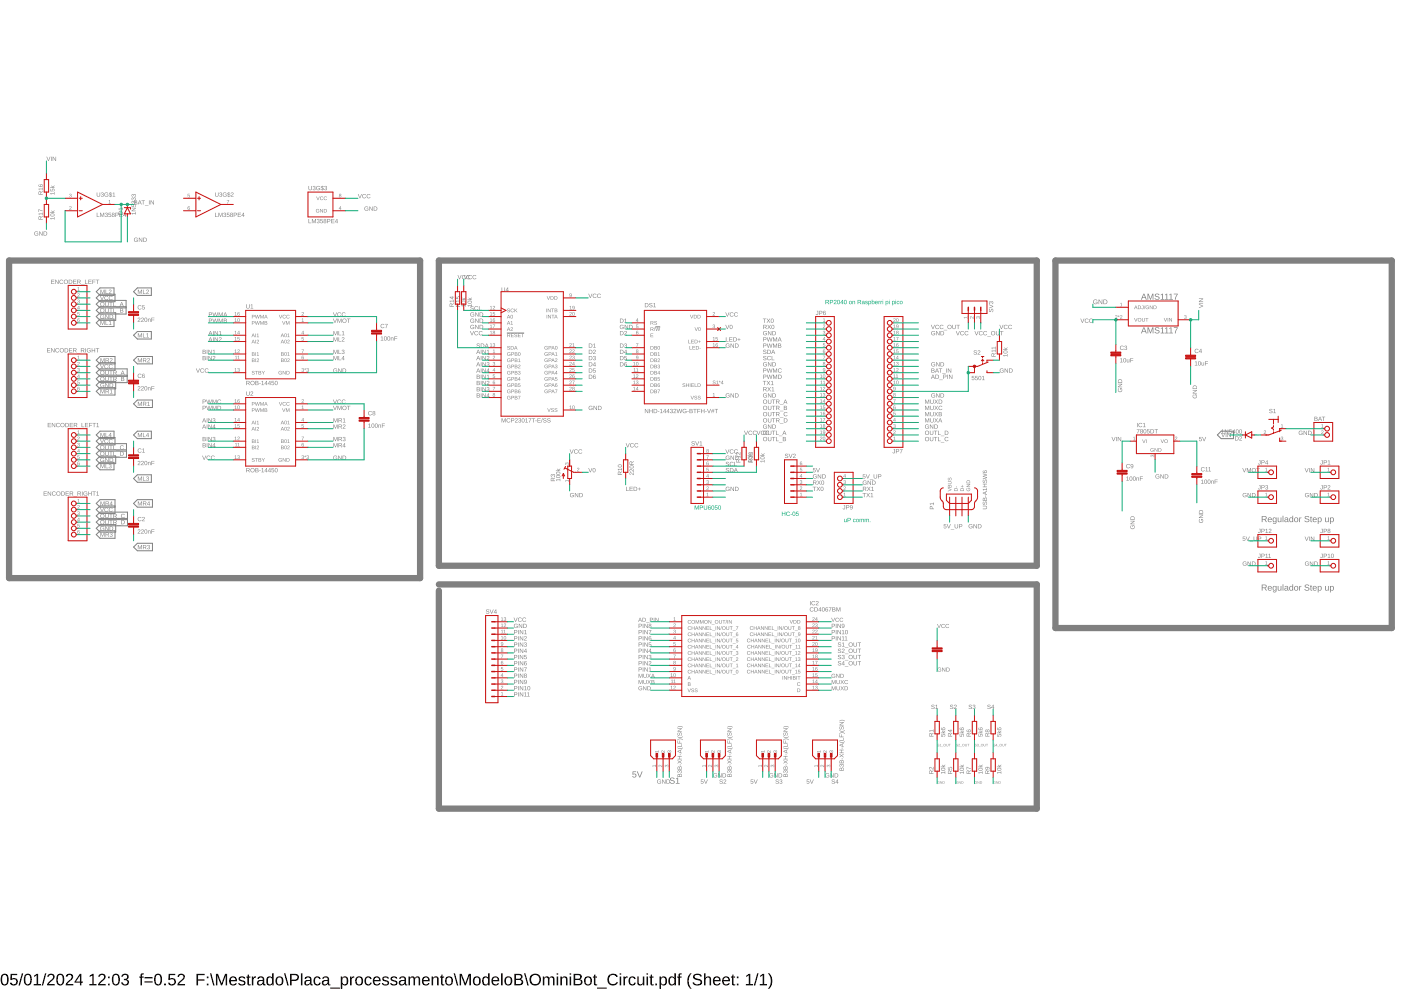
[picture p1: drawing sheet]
<svg xmlns="http://www.w3.org/2000/svg" width="297mm" height="210mm" viewBox="0 0 297 210" stroke-linecap="round" stroke-linejoin="round" font-family="sans-serif">
<path d="M.5 206.6a.91 .91 0 0 1 1.1 .1 .91 .91 0 0 1 .2 1 .89 .89 0 0 1-.3 1.1 .89 .89 0 0 1-1.2-.2l-.1-.5v-.8zM.7 206.8a1.65 1.65 0 0 0 .1 1.9h.2a1.12 1.12 0 0 0 .5-1.6l-.3-.4zM2.3 206.5h1.3v.2h-1.1v.8a.83 .83 0 0 1 1.1 .2 .83 .83 0 0 1-.1 1.1 .83 .83 0 0 1-1.1 0l-.3-.4 .3-.1a.55 .55 0 0 0 .8 .3 .55 .55 0 0 0 .1-.9 .55 .55 0 0 0-.8 .1h-.3zM4.6 206.4h.3l-.7 2.5h-.3zM5.4 206.6a.91 .91 0 0 1 1.1 .1 .91 .91 0 0 1 .2 1 .89 .89 0 0 1-.3 1.1 .89 .89 0 0 1-1.1-.2l-.2-.5v-.8zM5.6 206.8a1.65 1.65 0 0 0 .1 1.9h.2a1.12 1.12 0 0 0 .5-1.6l-.3-.4zM7.2 206.9l.6-.4h.3v2.2h.6v.2h-1.6v-.2h.7v-1.9l-.6 .4zM9.6 206.4h.2l-.7 2.5h-.3zM10.3 206.6a.79 .79 0 0 1 1.2 .2 .79 .79 0 0 1-.5 1.1l-.7 .8h1.3v.2h-1.6l.1-.4 .5-.6a.72 .72 0 0 0 .4-1.2l-.5 .1-.2 .3h-.3zM12.3 206.6a.91 .91 0 0 1 1.1 .1 .91 .91 0 0 1 .2 1 .89 .89 0 0 1-.3 1.1 .89 .89 0 0 1-1.2-.2l-.1-.5v-.8zM12.5 206.8a1.65 1.65 0 0 0 .1 1.9h.2a1.12 1.12 0 0 0 .5-1.6l-.3-.4zM14.2 206.6a.79 .79 0 0 1 1.2 .2 .79 .79 0 0 1-.4 1.1l-.7 .8h1.2v.2h-1.6l.1-.4 .6-.6a.72 .72 0 0 0 .3-1.2l-.5 .1-.1 .3h-.3zM16.9 206.5h.3v1.6h.4v.3h-.4v.5h-.2v-.5h-1.2v-.3zM17 206.8l-.9 1.3h.9zM19 206.9l.6-.4h.3v2.2h.6v.2h-1.6v-.2h.7v-1.9l-.6 .4zM21.1 206.6a.79 .79 0 0 1 1.2 .2 .79 .79 0 0 1-.4 1.1l-.7 .8h1.2v.2h-1.6l.1-.4 .5-.6a.72 .72 0 0 0 .4-1.2l-.5 .1-.2 .3h-.3zM22.9 207h.4v.4h-.4zM22.9 208.6h.4v.3h-.4zM24.1 206.6a.91 .91 0 0 1 1.1 .1 .91 .91 0 0 1 .2 1 .89 .89 0 0 1-.3 1.1 .89 .89 0 0 1-1.2-.2l-.2-.5v-.8zM24.3 206.8a1.65 1.65 0 0 0 .1 1.9h.2a1.12 1.12 0 0 0 .4-1.6l-.3-.4zM26 206.6a.71 .71 0 0 1 1-.1 .71 .71 0 0 1 0 1.1l-.2 .1a.69 .69 0 0 1 .5 .9 .69 .69 0 0 1-1 .3l-.6-.4v-.2h.3a.49 .49 0 0 0 .7 .4 .49 .49 0 0 0 .2-.8l-.6-.1v-.3a.47 .47 0 0 0 .7-.2 .47 .47 0 0 0-.4-.6 .47 .47 0 0 0-.6 .4h-.3zM29.9 206.5l.6-.1v.2l-.4 .1v.3h.4v.3h-.4v1.6h-.3v-1.6h-.3v-.3h.3zM30.6 207.2h1.8v.2h-1.8zM30.6 208.1h1.8v.2h-1.8zM33 206.6a.91 .91 0 0 1 1.1 .1 .91 .91 0 0 1 .3 1 .89 .89 0 0 1-.4 1.1 .89 .89 0 0 1-1.1-.2l-.2-.5v-.8zM33.2 206.8a1.65 1.65 0 0 0 .1 1.9h.2a1.12 1.12 0 0 0 .5-1.6l-.3-.4zM34.8 208.5h.4v.4h-.4zM35.8 206.5h1.4v.2h-1.1l-.1 .8a.83 .83 0 0 1 1.1 .2 .83 .83 0 0 1-.1 1.1 .83 .83 0 0 1-1.1 0l-.3-.4 .3-.1a.55 .55 0 0 0 .8 .3 .55 .55 0 0 0 .1-.9 .55 .55 0 0 0-.8 .1h-.3zM37.9 206.6a.79 .79 0 0 1 1.2 .2 .79 .79 0 0 1-.4 1.1l-.7 .8h1.2v.2h-1.6l.1-.4 .5-.6a.72 .72 0 0 0 .4-1.2l-.5 .1-.1 .3h-.4zM41.7 206.5h1.7v.3h-1.4v.9h1.3v.2h-1.3v1h-.3zM43.9 207h.3v.4h-.3zM43.9 208.6h.3v.3h-.3zM44.5 206.4h.3l.7 2.5h-.3zM45.8 206.5h.4l.8 2.1 .7-2.1h.4v2.4h-.2v-2.1l-.8 2.1h-.2l-.8-2.1v2.1h-.3zM48.8 207.3a.85 .85 0 0 1 1-.2 .85 .85 0 0 1 .4 .9h-1.3a.54 .54 0 0 0 .3 .7 .54 .54 0 0 0 .7-.3l.3 .1a.92 .92 0 0 1-1.3 .3 .92 .92 0 0 1-.2-1.4zM49.1 207.4l-.2 .4h1l-.3-.5zM50.8 207.2a.85 .85 0 0 1 1.2 .3h-.3a.39 .39 0 0 0-.4-.3 .39 .39 0 0 0-.3 .5l.2 .1a.67 .67 0 0 1 .7 .2 .67 .67 0 0 1 .1 .7 .91 .91 0 0 1-1.5-.2l.3-.1a.45 .45 0 0 0 .5 .4 .45 .45 0 0 0 .4-.6h-.1a.82 .82 0 0 1-1-.8zM52.5 206.6h.3v.4h.3v.3h-.3v1.2l.1 .2h.2v.2h-.5l-.1-.1-.1-1.5h-.2v-.3h.3zM53.4 207h.3v.4l.2-.3 .4-.1v.3h-.4l-.1 .3-.1 1.3h-.3zM54.8 207.1a.74 .74 0 0 1 .8-.1 .74 .74 0 0 1 .4 .6v1l.3 .1v.2h-.4l-.2-.3a.63 .63 0 0 1-.8 .4 .63 .63 0 0 1-.4-.8 .63 .63 0 0 1 .8-.4h.4a.42 .42 0 0 0-.3-.6 .42 .42 0 0 0-.5 .3h-.3zM54.9 208.1a.41 .41 0 0 0 .1 .7 .41 .41 0 0 0 .6-.4l.1-.4zM56.6 207.3l.5-.3 .6 .3v-.9h.3v2.5h-.3v-.3a.71 .71 0 0 1-.9 .3 .71 .71 0 0 1-.4-.9zM56.9 207.4a.91 .91 0 0 0 .3 1.3 .79 .79 0 0 0 .5-.7 .79 .79 0 0 0-.5-.8zM58.6 207.3a.94 .94 0 0 1 1.5 .5 .94 .94 0 0 1-1.1 1.1l-.4-.2-.2-.4zM59 207.3a.86 .86 0 0 0 .2 1.4 .79 .79 0 0 0 .6-.7 .79 .79 0 0 0-.5-.8zM60.2 206.4h.3l.7 2.5h-.3zM61.5 206.5a2.12 2.12 0 0 1 1.7 .2 .76 .76 0 0 1 .1 .8 .76 .76 0 0 1-.8 .5h-.7v.9h-.3zM61.8 206.7v1h1a.49 .49 0 0 0 0-.9zM63.8 206.4h.3v2.5h-.3zM64.8 207.1a.74 .74 0 0 1 .8-.1 .74 .74 0 0 1 .4 .6l.1 1 .2 .1v.2h-.4l-.2-.3a.63 .63 0 0 1-.7 .4 .63 .63 0 0 1-.5-.8 .63 .63 0 0 1 .8-.4h.4a.42 .42 0 0 0-.3-.6 .42 .42 0 0 0-.5 .3h-.3zM65 208.1a.41 .41 0 0 0 .1 .7 .41 .41 0 0 0 .6-.4v-.4zM66.7 207.3a.76 .76 0 0 1 1.3 .3h-.3a.48 .48 0 0 0-.7-.3 .48 .48 0 0 0-.2 .7 .48 .48 0 0 0 .2 .6 .48 .48 0 0 0 .7-.3l.3 .1a.79 .79 0 0 1-1 .5 .79 .79 0 0 1-.5-.9zM68.5 207.1a.74 .74 0 0 1 .8-.1 .74 .74 0 0 1 .5 .6v1l.3 .1v.2h-.4l-.2-.3a.63 .63 0 0 1-.8 .4 .63 .63 0 0 1-.4-.8 .63 .63 0 0 1 .7-.4h.5a.42 .42 0 0 0-.3-.6 .42 .42 0 0 0-.6 .3h-.3zM68.7 208.1a.41 .41 0 0 0 .1 .7 .41 .41 0 0 0 .6-.4l.1-.4zM70 209.4h2.1v.2h-2.1zM72.2 207h.3l.1 .3a.71 .71 0 0 1 .9-.2 .71 .71 0 0 1 .3 .9 .76 .76 0 0 1-.9 .9l-.3-.3v1h-.3zM72.8 207.3a.84 .84 0 0 0 .3 1.4 .83 .83 0 0 0 0-1.4zM74.2 207h.3v.4l.2-.3 .4-.1v.3h-.3l-.2 .3-.1 1.3h-.3zM75.5 207.3a.94 .94 0 0 1 1.5 .5 .94 .94 0 0 1-1.1 1.1l-.4-.2-.2-.4zM75.9 207.3a.86 .86 0 0 0 .2 1.4 .79 .79 0 0 0 .6-.7 .79 .79 0 0 0-.5-.8zM77.5 207.3a.76 .76 0 0 1 1.3 .3h-.3a.48 .48 0 0 0-.7-.3 .48 .48 0 0 0-.2 .7 .48 .48 0 0 0 .2 .6 .48 .48 0 0 0 .7-.3l.3 .1a.79 .79 0 0 1-.9 .5 .79 .79 0 0 1-.6-.9zM79.3 207.3a.85 .85 0 0 1 1-.2 .85 .85 0 0 1 .4 .9h-1.3a.54 .54 0 0 0 .3 .7 .54 .54 0 0 0 .7-.3l.3 .1a.92 .92 0 0 1-1.4 .3 .92 .92 0 0 1-.2-1.4zM79.5 207.4l-.1 .4h1l-.3-.5zM81.2 207.2a.85 .85 0 0 1 1.3 .3h-.3a.39 .39 0 0 0-.5-.3 .39 .39 0 0 0-.3 .5l.2 .1a.67 .67 0 0 1 .7 .2 .67 .67 0 0 1 .1 .7 .91 .91 0 0 1-1.4-.2l.2-.1a.45 .45 0 0 0 .6 .4 .45 .45 0 0 0 .3-.6h-.1a.82 .82 0 0 1-.9-.8zM83 207.2a.85 .85 0 0 1 1.2 .3h-.2a.39 .39 0 0 0-.5-.3 .39 .39 0 0 0-.3 .5l.2 .1a.67 .67 0 0 1 .7 .2 .67 .67 0 0 1 .1 .7 .91 .91 0 0 1-1.5-.2l.3-.1a.45 .45 0 0 0 .5 .4 .45 .45 0 0 0 .4-.6h-.1a.82 .82 0 0 1-1-.8zM84.9 207.1a.74 .74 0 0 1 .7-.1 .74 .74 0 0 1 .5 .6v1l.3 .1v.2h-.4l-.2-.3a.63 .63 0 0 1-.8 .4 .63 .63 0 0 1-.4-.8 .63 .63 0 0 1 .8-.4h.4a.42 .42 0 0 0-.3-.6 .42 .42 0 0 0-.5 .3h-.4zM85 208.1a.41 .41 0 0 0 .1 .7 .41 .41 0 0 0 .6-.4l.1-.4zM86.6 207h.3v.4a.58 .58 0 0 1 .5-.4 .58 .58 0 0 1 .6 .4 .58 .58 0 0 1 .7-.4 .58 .58 0 0 1 .4 .7v1.2h-.3l-.1-1.4a.41 .41 0 0 0-.5-.2 .41 .41 0 0 0-.2 .5v1.1h-.3v-1.4a.41 .41 0 0 0-.6-.2 .41 .41 0 0 0-.2 .5v1.1h-.3zM89.7 207.3a.85 .85 0 0 1 1-.2 .85 .85 0 0 1 .4 .9h-1.3a.54 .54 0 0 0 .3 .7 .54 .54 0 0 0 .7-.3l.3 .1a.92 .92 0 0 1-1.4 .3 .92 .92 0 0 1-.1-1.4zM89.9 207.4l-.1 .4h1l-.3-.5zM91.5 207h.3v.4a.63 .63 0 0 1 .7-.4 .63 .63 0 0 1 .5 .7v1.2h-.3v-1.2a.45 .45 0 0 0-.5-.5 .45 .45 0 0 0-.4 .6v1.1h-.3zM93.6 206.6h.2v.4h.4v.3h-.4v1.2l.1 .2h.3v.2h-.5l-.2-.1v-1.5h-.2v-.3h.2zM94.6 207.3a.94 .94 0 0 1 1.5 .5 .94 .94 0 0 1-1.2 1.1l-.3-.2-.2-.4zM94.9 207.3a.86 .86 0 0 0 .3 1.4 .79 .79 0 0 0 .5-.7 .79 .79 0 0 0-.5-.8zM96.2 206.4h.3l.7 2.5h-.3zM97.5 206.5h.4l.7 2.1 .8-2.1h.4v2.4h-.3v-2.1l-.7 2.1h-.3l-.8-2.1v2.1h-.2zM100.5 207.3a.94 .94 0 0 1 1.4 .5 .94 .94 0 0 1-1.1 1.1l-.3-.2-.2-.4zM100.8 207.3a.86 .86 0 0 0 .3 1.4 .79 .79 0 0 0 .5-.7 .79 .79 0 0 0-.5-.8zM102.4 207.3l.5-.3 .6 .3v-.9h.3v2.5h-.3v-.3a.71 .71 0 0 1-.9 .3 .71 .71 0 0 1-.4-.9zM102.7 207.4a.91 .91 0 0 0 .3 1.3 .79 .79 0 0 0 .5-.7 .79 .79 0 0 0-.5-.8zM104.4 207.3a.85 .85 0 0 1 1-.2 .85 .85 0 0 1 .5 .9h-1.4a.54 .54 0 0 0 .4 .7 .54 .54 0 0 0 .6-.3l.3 .1a.92 .92 0 0 1-1.3 .3 .92 .92 0 0 1-.2-1.4zM104.7 207.4l-.2 .4h1l-.3-.5zM106.2 206.4h.4v2.5h-.4zM107.2 207.3a.94 .94 0 0 1 1.4 .5 .94 .94 0 0 1-1.1 1.1l-.3-.2-.2-.4zM107.5 207.3a.86 .86 0 0 0 .3 1.4 .79 .79 0 0 0 .5-.7 .79 .79 0 0 0-.5-.8zM109 206.5a1.58 1.58 0 0 1 1.7 .3l.1 .5-.5 .3a.66 .66 0 0 1 .6 .8 .66 .66 0 0 1-.9 .5h-1zM109.4 206.7v.8h.5a.42 .42 0 0 0 .5-.1 .42 .42 0 0 0 0-.5l-.2-.1zM109.4 207.8v.9l1.1-.2a.43 .43 0 0 0-.2-.7zM111.1 206.4h.3l.7 2.5h-.3zM112.2 207.7a1.25 1.25 0 0 1 2.5 0 1.25 1.25 0 0 1-2.5 0zM112.8 207a.95 .95 0 0 0 0 1.4 .95 .95 0 0 0 1.4-.2 .95 .95 0 0 0-.1-1.2 .95 .95 0 0 0-1.3 0zM115.1 207h.3v.4a.58 .58 0 0 1 .5-.4 .58 .58 0 0 1 .6 .4 .58 .58 0 0 1 .6-.4 .58 .58 0 0 1 .5 .7v1.2h-.3l-.1-1.4a.41 .41 0 0 0-.5-.2 .41 .41 0 0 0-.2 .5v1.1h-.3v-1.4a.41 .41 0 0 0-.6-.2 .41 .41 0 0 0-.2 .5v1.1h-.3zM118 206.4h.3v.3h-.3zM118 207h.3v1.9h-.3zM118.8 207h.3v.4a.63 .63 0 0 1 .7-.4 .63 .63 0 0 1 .5 .7v1.2h-.3v-1.2a.45 .45 0 0 0-.5-.5 .45 .45 0 0 0-.4 .6v1.1h-.3zM120.8 206.4h.3v.3h-.3zM120.8 207h.3v1.9h-.3zM121.6 206.5a1.58 1.58 0 0 1 1.7 .3v.5l-.4 .3a.66 .66 0 0 1 .6 .8 .66 .66 0 0 1-.9 .5h-1zM121.9 206.7v.8h.6a.42 .42 0 0 0 .4-.1 .42 .42 0 0 0 .1-.5l-.3-.1zM121.9 207.8v.9l1.1-.2a.43 .43 0 0 0-.1-.7zM124 207.3a.94 .94 0 0 1 1.5 .5 .94 .94 0 0 1-1.1 1.1l-.4-.2-.1-.4zM124.4 207.3a.86 .86 0 0 0 .3 1.4 .79 .79 0 0 0 .5-.7 .79 .79 0 0 0-.5-.8zM126 206.6h.2v.4h.4v.3h-.4v1.2l.1 .2h.3v.2h-.5l-.1-.1-.1-1.5h-.2v-.3h.2zM126.6 209.4h2v.2h-2zM129.1 206.8a1.21 1.21 0 0 1 1.9 .2l-.3 .2a.9 .9 0 0 0-1.3-.3 .9 .9 0 0 0-.2 1.3 .84 .84 0 0 0 .8 .5 .84 .84 0 0 0 .7-.5l.3 .1a1.25 1.25 0 0 1-1.8 .4 1.25 1.25 0 0 1-.1-1.9zM131.4 206.4h.3v.3h-.3zM131.4 207h.3v1.9h-.3zM132.2 207h.3v.4l.2-.3 .4-.1v.3h-.4l-.2 .3v1.3h-.3zM133.5 207.3a.76 .76 0 0 1 1.3 .3h-.3a.48 .48 0 0 0-.7-.3 .48 .48 0 0 0-.2 .7 .48 .48 0 0 0 .2 .6 .48 .48 0 0 0 .7-.3l.3 .1a.79 .79 0 0 1-1 .5 .79 .79 0 0 1-.5-.9zM135.1 207h.3v1.2a.45 .45 0 0 0 .5 .5 .45 .45 0 0 0 .4-.6v-1.1h.3v1.9h-.3v-.3a.63 .63 0 0 1-.7 .3 .63 .63 0 0 1-.5-.6zM137.1 206.4h.3v.3h-.3zM137.1 207h.3v1.9h-.3zM138 206.6h.2v.4h.4v.3h-.4v1.2l.1 .2h.3v.2h-.5l-.2-.1v-1.5h-.2v-.3h.2zM138.9 208.5h.4v.4h-.4zM139.8 207h.3v.3a.71 .71 0 0 1 1-.2 .71 .71 0 0 1 .3 .9 .76 .76 0 0 1-.9 .9l-.4-.3v1h-.3zM140.4 207.3a.84 .84 0 0 0 .2 1.4 .83 .83 0 0 0 0-1.4zM141.9 207.3l.5-.3 .6 .3v-.9h.3v2.5h-.3v-.3a.71 .71 0 0 1-.9 .3 .71 .71 0 0 1-.4-.9zM142.1 207.4a.91 .91 0 0 0 .4 1.3 .79 .79 0 0 0 .5-.7 .79 .79 0 0 0-.5-.8zM144 206.5l.5-.1v.2l-.3 .1v.3h.3v.3h-.3v1.6h-.4v-1.6h-.2v-.3h.2zM146.3 206.4h.3a2.48 2.48 0 0 0 0 3.2 1.06 1.06 0 0 1-.8-1 2.47 2.47 0 0 1 .5-2.2zM147.1 206.7a1.11 1.11 0 0 1 1.7 .3l-.3 .1a.63 .63 0 0 0-.7-.4 .63 .63 0 0 0-.5 .5l.6 .3a.75 .75 0 0 1 1 .8 .75 .75 0 0 1-1 .6 .89 .89 0 0 1-1.1-.6h.3a.73 .73 0 0 0 .8 .4 .73 .73 0 0 0 .6-.5l-.7-.4a.72 .72 0 0 1-.7-1.1zM149.3 206.4h.3v1a.63 .63 0 0 1 .7-.4 .63 .63 0 0 1 .5 .7v1.2h-.3v-1.2a.45 .45 0 0 0-.5-.5 .45 .45 0 0 0-.4 .6v1.1h-.3zM151.4 207.3a.85 .85 0 0 1 1-.2 .85 .85 0 0 1 .4 .9h-1.3a.54 .54 0 0 0 .3 .7 .54 .54 0 0 0 .7-.3l.3 .1a.92 .92 0 0 1-1.4 .3 .92 .92 0 0 1-.2-1.4zM151.6 207.4l-.1 .4h1l-.3-.5zM153.3 207.3a.85 .85 0 0 1 1-.2 .85 .85 0 0 1 .5 .9h-1.4a.54 .54 0 0 0 .4 .7 .54 .54 0 0 0 .6-.3l.3 .1a.92 .92 0 0 1-1.3 .3 .92 .92 0 0 1-.2-1.4zM153.6 207.4l-.2 .4h1l-.3-.5zM155.3 206.6h.2v.4h.3v.3h-.3v1.2l.1 .2h.3v.2h-.5l-.2-.1v-1.5h-.2v-.3h.2zM156.2 207h.4v.4h-.4zM156.2 208.6h.4v.3h-.4zM158.2 206.9l.6-.4h.3v2.2h.6v.2h-1.6v-.2h.7v-1.9l-.6 .4zM160.5 206.4h.3l-.7 2.5h-.3zM161.2 206.9l.5-.4h.3v2.2h.6v.2h-1.5v-.2h.6v-1.9l-.5 .4zM162.8 206.4a1.06 1.06 0 0 1 .9 1 2.47 2.47 0 0 1-.6 2.2h-.3a2.48 2.48 0 0 0 0-3.2z" fill="#000"/>
<g fill="#808080">
<path d="M280.2 90.1l.2-.1v.6l.2 .1h-.5l.2-.1v-.6z"/>
<path d="M280.2 91.3a.28 .28 0 0 1 .4 .2 .28 .28 0 0 1-.3 .3l-.1 .1 .4 .1h-.5a.41 .41 0 0 0 .3-.7l-.3 .2z"/>
<path d="M251.1 66.9a.22 .22 0 0 1 .4 0 .22 .22 0 0 1-.1 .3 .2 .2 0 0 1 .2 .3 .2 .2 0 0 1-.3 .1l-.2-.2 .3 .1 .1-.2-.3-.1 .2-.2h-.3z"/>
<path d="M237.5 64.3l.3-.1v.7l.2 .1h-.5l.2-.1v-.6z"/>
<path d="M268 91.3a.28 .28 0 0 1 .4 .2 .28 .28 0 0 1-.3 .3l-.1 .1 .4 .1h-.5a.41 .41 0 0 0 .3-.7l-.3 .2z"/>
<path d="M271.6 92.6a.22 .22 0 0 1 .4 0 .22 .22 0 0 1-.1 .4 .2 .2 0 0 1 .2 .2 .2 .2 0 0 1-.3 .2l-.3-.2h.4l.1-.1-.3-.2 .2-.2-.3 .1z"/>
<path d="M271.6 90.1l.3-.1v.6l.2 .1h-.5l.2-.1v-.6z"/>
<path d="M281.5 99.3l.3-.1v.7l.1 .1h-.4l.2-.1v-.6z"/>
<path d="M281.5 104.6l.3-.1v.7h.1h-.4h.2v-.6z"/>
<path d="M268.3 104.6l.2-.1v.7h.2h-.4h.1v-.6z"/>
<path d="M268.3 99.3l.2-.1v.7l.2 .1h-.4l.1-.1v-.6z"/>
<path d="M16.4 61l.3-.1v.7l.2 .1h-.5l.2-.1v-.6z"/>
<path d="M16.5 62.3a.28 .28 0 0 1 .4 .1 .28 .28 0 0 1-.3 .4l-.1 .1 .4 .1-.5-.1a.41 .41 0 0 0 .2-.6l-.2 .1z"/>
<path d="M16.5 63.6a.22 .22 0 0 1 .3 0 .22 .22 0 0 1-.1 .3 .2 .2 0 0 1 .2 .3 .2 .2 0 0 1-.3 .1l-.2-.2 .4 .1v-.2l-.2-.1 .2-.2h-.4z"/>
<path d="M16.4 66.2h.5l-.4 .1v.2a.26 .26 0 0 1 .4 .1 .26 .26 0 0 1-.2 .4 .26 .26 0 0 1-.3-.2l.2 .1a.2 .2 0 0 0 .1-.3 .2 .2 0 0 0-.3 0z"/>
<path d="M16.4 75.6l.3-.2v.7l.2 .1h-.5l.2-.1v-.6z"/>
<path d="M16.5 76.8a.28 .28 0 0 1 .4 .2 .28 .28 0 0 1-.3 .3l-.1 .1 .4 .1-.5-.1a.41 .41 0 0 0 .2-.6l-.2 .1z"/>
<path d="M16.5 78.1a.22 .22 0 0 1 .3 0 .22 .22 0 0 1-.1 .3 .2 .2 0 0 1 .2 .3 .2 .2 0 0 1-.3 .1l-.2-.2 .4 .1v-.1l-.2-.2 .2-.2-.4 .1z"/>
<path d="M16.4 80.7h.5l-.4 .1v.2a.26 .26 0 0 1 .4 .1 .26 .26 0 0 1-.2 .4 .26 .26 0 0 1-.3-.2l.2 .1a.2 .2 0 0 0 .1-.3 .2 .2 0 0 0-.3 0z"/>
<path d="M16.4 91.4l.3-.1v.6l.2 .1h-.5l.2-.1v-.5z"/>
<path d="M16.5 92.6a.28 .28 0 0 1 .4 .2 .28 .28 0 0 1-.3 .3l-.1 .2 .4 .1-.5-.1a.41 .41 0 0 0 .2-.6l-.2 .1z"/>
<path d="M16.5 94a.22 .22 0 0 1 .3-.1 .22 .22 0 0 1-.1 .4 .2 .2 0 0 1 .2 .2 .2 .2 0 0 1-.3 .2l-.2-.2 .4 .1v-.2l-.2-.2 .2-.1h-.4z"/>
<path d="M16.4 96.6h.5h-.4v.3a.26 .26 0 0 1 .4 .1 .26 .26 0 0 1-.2 .3 .26 .26 0 0 1-.3-.2l.2 .1a.2 .2 0 0 0 .1-.3 .2 .2 0 0 0-.3 .1z"/>
<path d="M16.4 105.9l.3-.1v.7l.2 .1h-.5l.2-.1v-.6z"/>
<path d="M16.5 107.2a.28 .28 0 0 1 .4 .1 .28 .28 0 0 1-.3 .4l-.1 .1 .4 .1-.5-.1a.41 .41 0 0 0 .2-.6l-.2 .1z"/>
<path d="M16.5 108.5a.22 .22 0 0 1 .3 0 .22 .22 0 0 1-.1 .3 .2 .2 0 0 1 .2 .3 .2 .2 0 0 1-.3 .1l-.2-.2 .4 .1v-.2l-.2-.1 .2-.2h-.4z"/>
<path d="M16.4 111.1h.5l-.4 .1v.2a.26 .26 0 0 1 .4 .1 .26 .26 0 0 1-.2 .4 .26 .26 0 0 1-.3-.2l.2 .1a.21 .21 0 0 0 .1-.4 .2 .2 0 0 0-.3 .1z"/>
<path d="M174.5 67.6l.3-.1v.7l.2 .1h-.5l.2-.1v-.6z"/>
<path d="M174.5 68.9a.28 .28 0 0 1 .5 .1 .28 .28 0 0 1-.3 .4l-.1 .1 .4 .1-.5-.1a.41 .41 0 0 0 .2-.6l-.2 .1z"/>
<path d="M174.5 70.2a.22 .22 0 0 1 .4 0 .22 .22 0 0 1-.1 .3 .2 .2 0 0 1 .2 .3 .2 .2 0 0 1-.3 .1l-.2-.2 .3 .1 .1-.2-.3-.1 .2-.2h-.3z"/>
<path d="M174.5 72.8h.4l-.3 .1v.2a.26 .26 0 0 1 .3 .1 .26 .26 0 0 1-.1 .4 .26 .26 0 0 1-.3-.2l.2 .1a.2 .2 0 0 0 .1-.3 .2 .2 0 0 0-.3 0z"/>
<path d="M174.5 75.4h.5l-.3 .8-.1-.2 .3-.5z"/>
<path d="M189.4 92.7l.3-.1v.7l.2 .1h-.5l.2-.1v-.6z"/>
<path d="M189.5 91.3a.28 .28 0 0 1 .4 .2 .28 .28 0 0 1-.3 .3l-.1 .1 .4 .1h-.5a.41 .41 0 0 0 .2-.7l-.2 .2z"/>
<path d="M189.5 90a.22 .22 0 0 1 .3 0 .22 .22 0 0 1-.1 .3 .2 .2 0 0 1 .2 .3 .2 .2 0 0 1-.3 .1l-.2-.2 .4 .1v-.2l-.2-.1 .2-.2h-.4z"/>
<path d="M189.4 87.3h.5l-.4 .1v.2a.26 .26 0 0 1 .4 .1 .26 .26 0 0 1-.2 .4 .26 .26 0 0 1-.3-.2l.2 .1a.2 .2 0 0 0 .1-.3 .2 .2 0 0 0-.3 0z"/>
<path d="M189.4 84.7h.5l-.3 .7-.1-.1 .3-.5z"/>
<path d="M142.8 131l.3-.1v.7h.2h-.5h.2v-.6z"/>
<path d="M142.9 132.2a.28 .28 0 0 1 .4 .2 .28 .28 0 0 1-.3 .4l-.1 .1 .4 .1-.5-.1a.41 .41 0 0 0 .2-.6l-.2 .1z"/>
<path d="M142.8 133.6a.22 .22 0 0 1 .4 0 .22 .22 0 0 1-.1 .3 .2 .2 0 0 1 .2 .2 .2 .2 0 0 1-.3 .2l-.2-.2 .3 .1 .1-.2-.3-.1 .2-.2h-.3z"/>
<path d="M142.8 136.2h.4l-.3 .1v.2a.26 .26 0 0 1 .4 .1 .26 .26 0 0 1-.2 .4 .26 .26 0 0 1-.3-.2l.2 .1a.21 .21 0 0 0 .1-.4 .2 .2 0 0 0-.3 .1z"/>
<path d="M142.8 138.8h.5l-.3 .8-.1-.2 .3-.5z"/>
<path d="M169.1 144.8l.4-.1 .2 .1a.33 .33 0 0 0-.5 0 .33 .33 0 0 0 0 .5 .33 .33 0 0 0 .5-.1 .39 .39 0 0 1-.6 .1 .39 .39 0 0 1 0-.5z"/>
<path d="M64 71.5h.4h-.3l-.1 .3a.26 .26 0 0 1 .4 .1 .26 .26 0 0 1-.1 .4 .26 .26 0 0 1-.4-.2l.3 .1a.21 .21 0 0 0 .1-.4 .21 .21 0 0 0-.4 .1z"/>
<path d="M63.9 74.1h.5l-.2 .8-.1-.2 .2-.5z"/>
<path d="M64 66.2a.28 .28 0 0 1 .4 .2 .28 .28 0 0 1-.3 .3l-.1 .2h.4h-.5a.41 .41 0 0 0 .3-.6l-.3 .1z"/>
<path d="M64 67.6l.3-.1v.7l.1 .1h-.4l.2-.1v-.6z"/>
<path d="M64 90h.4h-.3l-.1 .3a.26 .26 0 0 1 .4 .1 .26 .26 0 0 1-.1 .3 .26 .26 0 0 1-.4-.2l.3 .1a.2 .2 0 0 0 .1-.3 .21 .21 0 0 0-.4 .1z"/>
<path d="M63.9 92.6h.5l-.2 .8-.1-.2 .2-.5z"/>
<path d="M64 84.7a.28 .28 0 0 1 .4 .2 .28 .28 0 0 1-.3 .3l-.1 .1 .4 .1h-.5a.41 .41 0 0 0 .3-.7l-.3 .2z"/>
<path d="M64 86.1l.3-.1v.7h.1h-.4h.2v-.6z"/>
<path d="M138.9 159.3h.7l.1-.2v.5l-.1-.2h-.6v.2z"/>
<path d="M138.3 162.3h.7l.1-.2v.5l-.1-.2h-.6v.2z"/>
<path d="M140.3 159.2l.2-.1 .4 .4 .1-.4-.1 .5a.41 .41 0 0 0-.6-.2l.1 .2-.2-.1z"/>
<path d="M139.7 162.2h.2l.4 .3 .1-.3-.1 .5a.41 .41 0 0 0-.6-.3l.1 .2-.2-.1z"/>
<path d="M141.6 159.2l.2-.1 .1 .2a.2 .2 0 0 1 .3-.2 .2 .2 0 0 1 .1 .3l-.2 .2 .1-.4h-.2l-.1 .2-.2-.2v.4l-.2-.1z"/>
<path d="M141 162.2h.2l.1 .1a.2 .2 0 0 1 .3-.2 .2 .2 0 0 1 .1 .3l-.2 .3 .1-.4h-.2l-.1 .2-.2-.2v.4l-.1-.2z"/>
<path d="M149.5 159.3h.6l.1-.2v.5l-.1-.2h-.5v.2z"/>
<path d="M148.9 162.3h.7v-.2v.5v-.2h-.6v.2z"/>
<path d="M150.8 159.2l.3-.1 .4 .4v-.4v.5a.41 .41 0 0 0-.6-.2l.1 .2-.2-.1z"/>
<path d="M150.2 162.2h.3l.4 .3 .1-.3-.1 .5a.41 .41 0 0 0-.6-.3l.1 .2-.2-.1z"/>
<path d="M152.1 159.2l.3-.1 .1 .2a.2 .2 0 0 1 .2-.2 .2 .2 0 0 1 .2 .3l-.2 .2 .1-.4h-.2l-.2 .2-.1-.2v.4l-.2-.1z"/>
<path d="M151.6 162.2h.2l.1 .1a.2 .2 0 0 1 .2-.2 .2 .2 0 0 1 .2 .3l-.2 .3 .1-.4h-.2l-.1 .2-.2-.2v.4l-.2-.2z"/>
<path d="M161.3 159.3h.7l.1-.2v.5l-.1-.2h-.6l.1 .2z"/>
<path d="M160.8 162.3h.6l.1-.2v.5l-.1-.2h-.5v.2z"/>
<path d="M162.7 159.2l.3-.1 .3 .4 .1-.4v.5a.41 .41 0 0 0-.7-.2l.2 .2-.2-.1z"/>
<path d="M162.1 162.2h.3l.4 .3v-.3v.5a.41 .41 0 0 0-.6-.3l.1 .2-.2-.1z"/>
<path d="M164 159.2l.2-.1 .2 .2a.2 .2 0 0 1 .2-.2 .2 .2 0 0 1 .2 .3l-.2 .2v-.4h-.1l-.2 .2-.2-.2 .1 .4-.2-.1z"/>
<path d="M163.5 162.2h.2l.1 .1a.2 .2 0 0 1 .2-.2 .2 .2 0 0 1 .2 .3l-.2 .3 .1-.4h-.2l-.2 .2-.1-.2v.4l-.2-.2z"/>
<path d="M173.2 159.3h.7l.1-.2v.5l-.1-.2h-.6l.1 .2z"/>
<path d="M172.7 162.3h.6l.1-.2v.5l-.1-.2h-.6l.1 .2z"/>
<path d="M174.6 159.2l.2-.1 .4 .4 .1-.4-.1 .5a.41 .41 0 0 0-.6-.2l.1 .2-.1-.1z"/>
<path d="M174 162.2h.3l.3 .3 .1-.3v.5a.41 .41 0 0 0-.7-.3l.2 .2-.2-.1z"/>
<path d="M175.9 159.2l.2-.1 .1 .2a.2 .2 0 0 1 .3-.2 .2 .2 0 0 1 .1 .3l-.2 .2 .1-.4h-.1l-.2 .2-.2-.2 .1 .4-.2-.1z"/>
<path d="M175.3 162.2h.3l.1 .1a.2 .2 0 0 1 .2-.2 .2 .2 0 0 1 .2 .3l-.2 .3v-.4h-.1l-.2 .2-.2-.2 .1 .4-.2-.2z"/>
<path d="M178.9 104.6l.2-.1v.7h.2h-.4h.1v-.6z"/>
<path d="M178.9 103.2a.28 .28 0 0 1 .4 .2 .28 .28 0 0 1-.3 .3l-.1 .1 .4 .1-.5-.1a.41 .41 0 0 0 .3-.6l-.3 .1z"/>
<path d="M178.9 101.9a.22 .22 0 0 1 .4 0 .22 .22 0 0 1-.1 .3 .2 .2 0 0 1 .1 .2 .2 .2 0 0 1-.2 .2l-.3-.2 .4 .1v-.2l-.2-.1 .2-.2h-.4z"/>
<path d="M240.3 92.7l.2-.1v.7l.2 .1h-.5l.2-.1v-.6z"/>
<path d="M244 96.5l.2-.1 .1 .2a.2 .2 0 0 1 .3-.2 .2 .2 0 0 1 .1 .3l-.2 .2 .1-.3-.1-.1-.2 .3-.2-.3 .1 .4-.2-.1z"/>
<path d="M249.2 92.6a.28 .28 0 0 1 .4 .2 .28 .28 0 0 1-.3 .3l-.1 .2 .4 .1-.5-.1a.41 .41 0 0 0 .3-.6l-.3 .1z"/>
<path d="M149.8 104.6l.3-.1v.7h.2h-.5h.2v-.6z"/>
<path d="M149.9 103.2a.28 .28 0 0 1 .4 .2 .28 .28 0 0 1-.3 .3l-.1 .1 .4 .1-.5-.1a.41 .41 0 0 0 .2-.6l-.2 .1z"/>
<path d="M149.9 101.9a.22 .22 0 0 1 .3 0 .22 .22 0 0 1-.1 .3 .2 .2 0 0 1 .2 .2 .2 .2 0 0 1-.3 .2l-.2-.2 .3 .1 .1-.2-.3-.1 .3-.2h-.4z"/>
<path d="M149.8 99.2h.4l-.3 .1v.2a.26 .26 0 0 1 .4 .1 .26 .26 0 0 1-.2 .4 .26 .26 0 0 1-.3-.2l.2 .1a.2 .2 0 0 0 .1-.3 .2 .2 0 0 0-.3 0z"/>
<path d="M149.8 96.6h.5l-.3 .7-.1-.1 .3-.6z"/>
<path d="M169.6 104.6l.3-.1v.7h.2h-.5h.2v-.6z"/>
<path d="M169.7 103.2a.28 .28 0 0 1 .4 .2 .28 .28 0 0 1-.3 .3l-.1 .1 .4 .1-.5-.1a.41 .41 0 0 0 .2-.6l-.2 .1z"/>
<path d="M169.7 101.9a.22 .22 0 0 1 .3 0 .22 .22 0 0 1-.1 .3 .2 .2 0 0 1 .2 .2 .2 .2 0 0 1-.3 .2l-.2-.2 .4 .1v-.2l-.2-.1 .2-.2h-.4z"/>
<path d="M169.6 99.2h.5l-.4 .1v.2a.26 .26 0 0 1 .4 .1 .26 .26 0 0 1-.2 .4 .26 .26 0 0 1-.3-.2l.2 .1a.2 .2 0 0 0 .1-.3 .2 .2 0 0 0-.3 0z"/>
<path d="M104.5 74.2l.3-.1v.7l.2 .1h-.5l.2-.1v-.6z"/>
<path d="M104.6 75.5a.28 .28 0 0 1 .4 .1 .28 .28 0 0 1-.3 .4l-.1 .1 .4 .1-.5-.1a.41 .41 0 0 0 .2-.6l-.2 .1z"/>
<path d="M104.5 76.8a.22 .22 0 0 1 .4 0 .22 .22 0 0 1-.1 .3 .2 .2 0 0 1 .2 .3 .2 .2 0 0 1-.3 .1l-.2-.2 .3 .1 .1-.2-.3-.1 .3-.2h-.4z"/>
<path d="M104.5 79.4h.4l-.3 .1v.2a.26 .26 0 0 1 .4 .1 .26 .26 0 0 1-.2 .4 .26 .26 0 0 1-.3-.2l.2 .1a.2 .2 0 0 0 .1-.3 .2 .2 0 0 0-.3 0z"/>
<path d="M104.5 82h.5l-.3 .8-.1-.2 .3-.5z"/>
<path d="M265.2 92.1l.1 .2zM265.4 92.2h.1l-.1 .2zM265.4 92.2a.05 .05 0 0 0 .1 0 .05 .05 0 0 0-.1 0zM265.6 92.2v.1zM265.6 92.2l.1 .1zM265.8 92.2l.1 .1zM265.9 92.2a.1 .1 0 0 1 .2 0 .1 .1 0 0 1-.2 0zM265.9 92.2a.1 .1 0 0 0 .2 0 .1 .1 0 0 0-.2 0zM266.2 92.2v.1zM266.3 92.2l.1-.1v.2zM266.3 92.2a.05 .05 0 0 0 .1 0 .05 .05 0 0 0-.1 0zM266.4 92.2l.1 .1zM266.6 92.2v.1zM266.8 92.2l.1 .1z"/>
<path d="M262.6 92.1l.1 .2zM262.7 92.2h.2l-.1 .2zM262.7 92.2a.1 .1 0 0 0 .2 0 .1 .1 0 0 0-.2 0zM262.9 92.2v.1zM263 92.2l.1 .1zM263.1 92.2l.1 .1zM263.3 92.2a.1 .1 0 0 1 .2 0 .1 .1 0 0 1-.2 0zM263.3 92.2a.1 .1 0 0 0 .2 0 .1 .1 0 0 0-.2 0zM263.5 92.2v.1zM263.6 92.2l.1-.1v.2zM263.6 92.2a.05 .05 0 0 0 .1 0 .05 .05 0 0 0-.1 0zM263.8 92.2l.1 .1zM263.9 92.2l.1 .1zM264.1 92.1l.2 .2h-.2z"/>
<path d="M242.4 62.3h.2l.5 1.3h-.1l-.2-.4h-.6l-.1 .4h-.2zM242.5 62.4l-.2 .6h.5zM243.3 62.3h.2l.4 1.1 .4-1.1h.2v1.3h-.1v-1.2l-.4 1.2h-.1l-.5-1.2 .1 1.2h-.2zM245 62.3h.5l.3 .2-.1 .1a.3 .3 0 0 0-.4-.3 .3 .3 0 0 0-.2 .4 .54 .54 0 0 1 .5 .2 .54 .54 0 0 1 .1 .6h-.2a.58 .58 0 0 1-.7-.3h.1a.34 .34 0 0 0 .5 .3 .34 .34 0 0 0 .2-.4l-.5-.2a.31 .31 0 0 1-.3-.3 .31 .31 0 0 1 .2-.3zM246.1 62.5l.5-.2v1.1h.3v.2h-.8v-.2h.3v-1l-.3 .2zM247 62.5l.5-.2v1.1h.3v.2h-.8v-.2h.3v-1l-.3 .2zM247.9 62.5l.5-.2v1.1h.3v.2h-.8v-.2h.3v-1l-.3 .2zM248.9 62.3h.8l-.4 1.3h-.2v-.4l.5-.8h-.7z"/>
<path d="M237.5 76.1l.3-.2v.8l.2 .1h-.5l.2-.1v-.6l-.2 .1zM238.2 76h.1a.43 .43 0 0 1 .5 .4 .43 .43 0 0 1-.5 .4l-.1-.2zM238.4 76a.38 .38 0 0 0-.2 .4 .38 .38 0 0 0 .3 .3 .38 .38 0 0 0 .2-.4 .38 .38 0 0 0-.3-.3zM238.9 76.1l.3 .7 .2-.7v.7l-.1-.1a.23 .23 0 0 1-.2 .1 .23 .23 0 0 1-.2-.2zM239.6 75.9h.7l-.5 .1v.4h.5l-.5 .1v.3h-.2z"/>
<path d="M253.4 76.7l.3-.1v.8l.2 .1h-.6l.3-.1v-.7l-.2 .2zM254.1 76.7l.1-.1a.43 .43 0 0 1 .4 .4 .43 .43 0 0 1-.4 .5l-.2-.3zM254.2 76.7a.38 .38 0 0 0-.1 .4 .38 .38 0 0 0 .3 .3 .38 .38 0 0 0 .1-.4 .38 .38 0 0 0-.3-.3zM254.7 76.8l.3 .6 .3-.6v.7l-.1-.1a.23 .23 0 0 1-.3 .1 .23 .23 0 0 1-.2-.2zM255.5 76.6h.6l-.5 .1v.3h.5l-.5 .1v.4h-.1z"/>
<path d="M259 91.2l.3-.1v.7l.2 .1h-.5l.2-.1v-.6l-.2 .1zM259.7 91.1h.1l.5 .7v-.7h.1v.8h-.1l-.5-.7v.7h-.1zM260.6 91.1h.5l-.4 .1v.2a.3 .3 0 0 1 .4 .2 .3 .3 0 0 1-.1 .4 .3 .3 0 0 1-.4-.3l.3 .2a.24 .24 0 0 0 .1-.4 .24 .24 0 0 0-.4 0zM261.7 91.1h.1v.6h.1l-.1 .2-.1-.2h-.4zM261.7 91.2l-.3 .5h.3zM262.1 91.2l.1-.1a.43 .43 0 0 1 .4 .4 .43 .43 0 0 1-.4 .4l-.2-.2zM262.2 91.2a.38 .38 0 0 0-.1 .4 .38 .38 0 0 0 .3 .2 .38 .38 0 0 0 .1-.4 .38 .38 0 0 0-.3-.2zM262.8 91.2l.1-.1a.43 .43 0 0 1 .4 .4 .43 .43 0 0 1-.4 .4l-.2-.2zM262.9 91.2a.38 .38 0 0 0-.1 .4 .38 .38 0 0 0 .3 .2 .38 .38 0 0 0 .2-.4 .38 .38 0 0 0-.4-.2z"/>
<path d="M29.3 67.4a.32 .32 0 0 1 .5 .2 .32 .32 0 0 1-.4 .4l-.1 .2h.5h-.6l.4-.6-.1-.2-.3 .2zM30 67.4a.32 .32 0 0 1 .5 .2 .32 .32 0 0 1-.4 .4l-.1 .2h.5h-.6l.5-.6-.2-.2-.3 .2zM30.7 67.5l.1-.1a.43 .43 0 0 1 .4 .4 .43 .43 0 0 1-.4 .4l-.2-.2zM30.8 67.5a.38 .38 0 0 0-.1 .4 .38 .38 0 0 0 .3 .2 .38 .38 0 0 0 .1-.4 .38 .38 0 0 0-.3-.2zM31.4 67.6l.1 .1a.23 .23 0 0 1 .2-.1 .23 .23 0 0 1 .2 .2v.4l-.2-.6-.3 .6zM32.1 67.4h.6l-.5 .1v.3h.5l-.5 .1v.3h-.1z"/>
<path d="M29.3 81.9a.32 .32 0 0 1 .5 .2 .32 .32 0 0 1-.4 .4l-.1 .2 .5 .1h-.6l.4-.7-.1-.1-.3 .1zM30 81.9a.32 .32 0 0 1 .5 .2 .32 .32 0 0 1-.4 .4l-.1 .2 .5 .1h-.6l.5-.7-.2-.1-.3 .1zM30.7 82l.1-.1a.43 .43 0 0 1 .4 .4 .43 .43 0 0 1-.4 .5l-.2-.3zM30.8 82a.38 .38 0 0 0-.1 .4 .38 .38 0 0 0 .3 .3 .38 .38 0 0 0 .1-.4 .38 .38 0 0 0-.3-.3zM31.4 82.1l.1 .1a.23 .23 0 0 1 .2-.1 .23 .23 0 0 1 .2 .2v.5l-.2-.6-.3 .6zM32.1 81.9h.6l-.5 .1v.3h.5l-.5 .1v.4h-.1z"/>
<path d="M29.3 97.8a.32 .32 0 0 1 .5 .2 .32 .32 0 0 1-.4 .4l-.1 .1 .5 .1h-.6l.4-.6-.1-.2-.3 .2zM30 97.8a.32 .32 0 0 1 .5 .2 .32 .32 0 0 1-.4 .4l-.1 .1 .5 .1h-.6l.5-.6-.2-.2-.3 .2zM30.7 97.8l.1-.1a.43 .43 0 0 1 .4 .5 .43 .43 0 0 1-.4 .4l-.2-.2zM30.8 97.8a.38 .38 0 0 0-.1 .4 .38 .38 0 0 0 .3 .3 .38 .38 0 0 0 .1-.4 .38 .38 0 0 0-.3-.3zM31.4 97.9l.1 .2a.23 .23 0 0 1 .2-.2 .23 .23 0 0 1 .2 .3v.4l-.2-.6-.3 .6zM32.1 97.7h.6l-.5 .1v.4h.5l-.5 .1v.3h-.1z"/>
<path d="M29.3 112.3a.32 .32 0 0 1 .5 .2 .32 .32 0 0 1-.4 .4l-.1 .1 .5 .1h-.6l.4-.6-.1-.2-.3 .2zM30 112.3a.32 .32 0 0 1 .5 .2 .32 .32 0 0 1-.4 .4l-.1 .1 .5 .1h-.6l.5-.6-.2-.2-.3 .2zM30.7 112.4l.1-.1a.43 .43 0 0 1 .4 .4 .43 .43 0 0 1-.4 .4l-.2-.2zM30.8 112.4a.38 .38 0 0 0-.1 .4 .38 .38 0 0 0 .3 .2 .38 .38 0 0 0 .1-.4 .38 .38 0 0 0-.3-.2zM31.4 112.5l.1 .1a.23 .23 0 0 1 .2-.1 .23 .23 0 0 1 .2 .2v.4l-.2-.6-.3 .6zM32.1 112.3h.6l-.5 .1v.3h.5l-.5 .1v.3h-.1z"/>
<path d="M80.8 71.5l.3-.2v.8l.2 .1h-.6l.3-.1v-.7l-.2 .2zM81.5 71.4l.1-.1a.43 .43 0 0 1 .4 .5 .43 .43 0 0 1-.4 .4l-.2-.2zM81.6 71.4a.38 .38 0 0 0-.1 .4 .38 .38 0 0 0 .3 .3 .38 .38 0 0 0 .1-.4 .38 .38 0 0 0-.3-.3zM82.2 71.4l.1-.1a.43 .43 0 0 1 .4 .5 .43 .43 0 0 1-.4 .4l-.2-.2zM82.3 71.4a.38 .38 0 0 0-.1 .4 .38 .38 0 0 0 .3 .3 .38 .38 0 0 0 .1-.4 .38 .38 0 0 0-.3-.3zM82.9 71.5l.1 .1a.23 .23 0 0 1 .2-.1 .23 .23 0 0 1 .2 .3v.4l-.2-.6-.3 .6zM83.6 71.3h.6l-.5 .1v.4h.5l-.5 .1v.3h-.1z"/>
<path d="M78.1 90l.3-.2v.8l.2 .1h-.5l.2-.1v-.7l-.2 .2zM78.8 89.9l.1-.1a.43 .43 0 0 1 .5 .5 .43 .43 0 0 1-.5 .4l-.1-.3zM79 89.9a.38 .38 0 0 0-.2 .4 .38 .38 0 0 0 .3 .3 .38 .38 0 0 0 .2-.4 .38 .38 0 0 0-.3-.3zM79.5 89.9l.1-.1a.43 .43 0 0 1 .5 .5 .43 .43 0 0 1-.5 .4l-.1-.3zM79.7 89.9a.38 .38 0 0 0-.1 .4 .38 .38 0 0 0 .3 .3 .38 .38 0 0 0 .1-.4 .38 .38 0 0 0-.3-.3zM80.2 90l.1 .1a.23 .23 0 0 1 .3-.1 .23 .23 0 0 1 .2 .2v.5l-.3-.6-.3 .6zM81 89.8h.6l-.5 .1v.3h.5l-.5 .1v.4h-.1z"/>
<path d="M171.8 128.9l.4-.1 .3 .2h-.1a.33 .33 0 0 0-.5 0 .33 .33 0 0 0 0 .5 .33 .33 0 0 0 .5-.1 .34 .34 0 0 1-.3 .3 .34 .34 0 0 1-.4-.2zM172.7 128.8h.2a.44 .44 0 0 1 .5 .4 .44 .44 0 0 1-.4 .5h-.3zM172.8 128.9v.7a.38 .38 0 0 0 .5-.4 .38 .38 0 0 0-.5-.3zM173.9 128.8h.1v.6h.2l-.2 .3-.1-.2h-.4zM173.9 128.9l-.3 .5h.3zM174.3 128.9l.1-.1a.43 .43 0 0 1 .5 .4 .43 .43 0 0 1-.5 .4l-.1-.2zM174.5 128.9a.38 .38 0 0 0-.2 .4 .38 .38 0 0 0 .3 .3 .38 .38 0 0 0 .2-.4 .38 .38 0 0 0-.3-.3zM175.1 128.9l.2-.1 .3 .1h-.4l-.1 .3a.3 .3 0 0 1 .5 .1 .3 .3 0 0 1-.2 .4 .3 .3 0 0 1-.4-.3zM175.1 129.4a.2 .2 0 0 0 .4 0 .2 .2 0 0 0-.4 0zM175.7 128.8h.6l-.3 .9-.1-.2 .3-.6zM176.5 128.8l.6 .1-.2 .3 .2 .1v.3l-.6 .1zM176.6 128.9v.2h.4l-.1-.2zM176.6 129.2v.4l.4-.1v-.2zM177.3 128.8h.2l.3 .7 .2-.7h.2v.9h-.1v-.8l-.3 .8-.4-.8v.8h-.1z"/>
<path d="M52.2 80.8h.4a.26 .26 0 0 1 .3 .2 .26 .26 0 0 1-.2 .3l.3 .4-.4-.4h-.3v.4h-.1zM52.3 80.9v.3h.3a.17 .17 0 0 0 .2-.2 .17 .17 0 0 0-.2-.1zM53.1 81.2a.46 .46 0 0 1 .9 0 .46 .46 0 0 1-.9 0zM53.2 81.2a.35 .35 0 0 0 .7 0 .35 .35 0 0 0-.7 0zM54.1 80.8l.6 .1-.1 .3 .2 .1-.1 .3-.6 .1zM54.3 80.9v.2h.3v-.2zM54.3 81.2v.4l.4-.1v-.2zM55 81.3l.3 .1zM55.5 80.9l.3-.1v.8l.2 .1h-.6l.3-.1v-.7l-.2 .1zM56.5 80.8h.1v.6h.1l-.1 .3-.1-.2h-.4zM56.5 80.9l-.3 .5h.3zM57.2 80.8h.1v.6h.1l-.1 .3-.1-.2h-.4zM57.2 80.9l-.3 .5h.3zM57.6 80.8h.5l-.4 .1v.2a.3 .3 0 0 1 .4 .2 .3 .3 0 0 1-.2 .4 .3 .3 0 0 1-.4-.2l.3 .1a.24 .24 0 0 0 .2-.4 .24 .24 0 0 0-.4 0zM58.3 80.9l.1-.1a.43 .43 0 0 1 .5 .4 .43 .43 0 0 1-.5 .4l-.1-.2zM58.5 80.9a.38 .38 0 0 0-.2 .4 .38 .38 0 0 0 .3 .2 .38 .38 0 0 0 .2-.4 .38 .38 0 0 0-.3-.2z"/>
<path d="M52.2 99.2h.4a.26 .26 0 0 1 .3 .3 .26 .26 0 0 1-.2 .3l.3 .3-.4-.3h-.3v.3h-.1zM52.3 99.3v.4h.3a.17 .17 0 0 0 .2-.2 .17 .17 0 0 0-.2-.2zM53.1 99.7a.46 .46 0 0 1 .9 0 .46 .46 0 0 1-.9 0zM53.2 99.7a.35 .35 0 0 0 .7 0 .35 .35 0 0 0-.7 0zM54.1 99.2l.6 .1-.1 .4 .2 .1-.1 .3h-.6zM54.3 99.3v.3l.3-.1v-.1zM54.3 99.7v.3l.4-.1v-.1zM55 99.7l.3 .1zM55.5 99.4l.3-.2v.8l.2 .1h-.6l.3-.1v-.6l-.2 .1zM56.5 99.2h.1v.6h.1l-.1 .3-.1-.2h-.4zM56.5 99.4l-.3 .4h.3zM57.2 99.2h.1v.6h.1l-.1 .3-.1-.2h-.4zM57.2 99.4l-.3 .4h.3zM57.6 99.2h.5l-.4 .1v.3a.3 .3 0 0 1 .4 .2 .3 .3 0 0 1-.2 .4 .3 .3 0 0 1-.4-.3l.3 .2a.24 .24 0 0 0 .2-.4 .24 .24 0 0 0-.4 0zM58.3 99.4l.1-.1a.43 .43 0 0 1 .5 .4 .43 .43 0 0 1-.5 .4l-.1-.2zM58.5 99.3a.38 .38 0 0 0-.2 .5 .38 .38 0 0 0 .3 .2 .38 .38 0 0 0 .2-.4 .38 .38 0 0 0-.3-.3z"/>
<path d="M143.8 164.1l.3 .2 .3-.2 .1 .6h-.8zM143.8 164.3v.3h.2v-.3zM144.2 164.2l-.1 .4h.3v-.4zM143.7 163.4h.3l.1 .1a.24 .24 0 0 1 .3-.2 .24 .24 0 0 1 .2 .3l-.3 .3 .2-.3a.17 .17 0 0 0-.2-.2 .18 .18 0 0 0-.2 .3h-.1a.17 .17 0 0 0 0-.2 .17 .17 0 0 0-.3 .1 .17 .17 0 0 0 .2 .2v.1l-.2-.2zM143.8 162.6l.3 .1 .3-.2 .1 .7h-.8zM143.8 162.7v.3h.2v-.3zM144.2 162.6l-.1 .4h.3v-.4zM144.1 162l.2 .3zM143.7 161.2l.4 .3 .4-.4-.3 .4 .3 .4-.4-.3-.4 .3 .3-.4zM143.7 160.3h.8v.1h-.4v.5h.4v.1h-.8v-.1h.3v-.5h-.3zM144.1 159.8l.2 .3zM143.7 159.2l.8-.3-.2 .2v.4l.2 .2-.8-.3zM143.7 159.3l.5 .2v-.4zM143.6 158.5a.91 .91 0 0 0 1.2 0 .7 .7 0 0 1-1.2 0zM143.7 158.2h.7l.1-.4v.6h-.8zM143.7 157l.1 .5h.3l.1-.5v.5h.3v.1h-.8zM143.6 156.8a.78 .78 0 0 1 1.2 .1 .91 .91 0 0 0-1.2 0zM143.6 156.1a.91 .91 0 0 0 1.2 0 .7 .7 0 0 1-1.2 0zM143.8 155.4h.1l-.2 .3a.32 .32 0 0 0 .4 0 .32 .32 0 0 0 .1-.4 .36 .36 0 0 1 .4 .2 .36 .36 0 0 1-.1 .5h-.2l.1-.1a.23 .23 0 0 0 .1-.3 .23 .23 0 0 0-.3-.1 .31 .31 0 0 1-.2 .4 .31 .31 0 0 1-.4-.2zM143.7 154.4h.8v.1l-.7 .5h.7v.1h-.8v-.1l.7-.5h-.7zM143.6 154.2a.78 .78 0 0 1 1.2 .1 .91 .91 0 0 0-1.2 0z"/>
<path d="M154.3 164.1l.3 .2 .4-.2 .1 .6h-.9zM154.3 164.3v.3h.3v-.3zM154.7 164.2v.4h.3v-.4zM154.3 163.4h.2l.2 .1a.24 .24 0 0 1 .2-.2 .24 .24 0 0 1 .2 .3l-.2 .3 .1-.3a.17 .17 0 0 0-.2-.2 .17 .17 0 0 0-.1 .3h-.1a.17 .17 0 0 0-.1-.2 .17 .17 0 0 0-.2 .1 .17 .17 0 0 0 .1 .2v.1l-.2-.2zM154.3 162.6l.3 .1 .4-.2 .1 .7h-.9zM154.3 162.7v.3h.3v-.3zM154.7 162.6v.4h.3v-.4zM154.7 162l.1 .3zM154.2 161.2l.4 .3 .5-.4-.4 .4 .4 .4-.5-.3-.4 .3 .4-.4zM154.2 160.3h.9v.1h-.4v.5h.4v.1h-.9v-.1h.4v-.5h-.4zM154.7 159.8l.1 .3zM154.2 159.2l.9-.3-.3 .2v.4l.3 .2-.9-.3zM154.3 159.3l.5 .2v-.4zM154.2 158.5a.91 .91 0 0 0 1.2 0 .7 .7 0 0 1-1.2 0zM154.2 158.2h.8l.1-.4v.6h-.9zM154.2 157l.1 .5h.3l.1-.5v.5h.4v.1h-.9zM154.2 156.8a.78 .78 0 0 1 1.2 .1 .91 .91 0 0 0-1.2 0zM154.2 156.1a.91 .91 0 0 0 1.2 0 .7 .7 0 0 1-1.2 0zM154.3 155.4h.1l-.1 .3a.32 .32 0 0 0 .3 0 .32 .32 0 0 0 .1-.4h.1a.36 .36 0 0 1 .4 .2 .36 .36 0 0 1-.2 .5h-.1v-.1a.23 .23 0 0 0 .2-.3 .23 .23 0 0 0-.3-.1 .31 .31 0 0 1-.2 .4 .31 .31 0 0 1-.4-.2zM154.2 154.4h.9v.1l-.7 .5h.7v.1h-.9v-.1l.8-.5h-.8zM154.2 154.2a.78 .78 0 0 1 1.2 .1 .91 .91 0 0 0-1.2 0z"/>
<path d="M166.2 164.1l.3 .2 .3-.2 .2 .6h-.9zM166.2 164.3v.3h.3l-.1-.3zM166.6 164.2v.4h.3v-.4zM166.2 163.4h.2l.1 .1a.24 .24 0 0 1 .3-.2 .24 .24 0 0 1 .2 .3l-.2 .3 .1-.3a.17 .17 0 0 0-.2-.2 .17 .17 0 0 0-.1 .3h-.1a.17 .17 0 0 0-.1-.2 .17 .17 0 0 0-.2 .1 .17 .17 0 0 0 .1 .2v.1l-.2-.2zM166.2 162.6l.3 .1 .3-.2 .2 .7h-.9zM166.2 162.7v.3h.3l-.1-.3zM166.6 162.6v.4h.3v-.4zM166.6 162l.1 .3zM166.1 161.2l.4 .3 .5-.4-.4 .4 .4 .4-.5-.3-.4 .3 .4-.4zM166.1 160.3h.9v.1h-.4v.5h.4v.1h-.9v-.1h.4v-.5h-.4zM166.6 159.8l.1 .3zM166.1 159.2l.9-.3-.3 .2v.4l.3 .2-.9-.3zM166.2 159.3l.4 .2v-.4zM166.1 158.5a.91 .91 0 0 0 1.2 0 .7 .7 0 0 1-1.2 0zM166.1 158.2h.8l.1-.4v.6h-.9zM166.1 157l.1 .5h.3l.1-.5v.5h.4v.1h-.9zM166.1 156.8a.78 .78 0 0 1 1.2 .1 .91 .91 0 0 0-1.2 0zM166.1 156.1a.91 .91 0 0 0 1.2 0 .7 .7 0 0 1-1.2 0zM166.2 155.4h.1l-.1 .3a.32 .32 0 0 0 .3 0 .32 .32 0 0 0 .1-.4h.1a.36 .36 0 0 1 .3 .2 .36 .36 0 0 1-.1 .5h-.1v-.1a.23 .23 0 0 0 .2-.3 .23 .23 0 0 0-.3-.1 .31 .31 0 0 1-.2 .4 .31 .31 0 0 1-.4-.2zM166.1 154.4h.9v.1l-.8 .5h.8v.1h-.9v-.1l.8-.5h-.8zM166.1 154.2a.78 .78 0 0 1 1.2 .1 .91 .91 0 0 0-1.2 0z"/>
<path d="M178.1 162.8l.3 .1 .3-.2 .2 .7h-.9zM178.1 162.9v.4h.3l-.1-.4zM178.5 162.9v.4h.3l-.1-.4zM178 162.1l.3-.1 .1 .2a.24 .24 0 0 1 .3-.2 .24 .24 0 0 1 .2 .3l-.2 .3 .1-.3a.17 .17 0 0 0-.2-.2 .17 .17 0 0 0-.1 .2l-.1 .1a.17 .17 0 0 0-.1-.3 .17 .17 0 0 0-.2 .2 .17 .17 0 0 0 .1 .2v.1l-.2-.2zM178.1 161.2l.3 .2 .3-.2 .2 .6h-.9zM178.1 161.4v.3h.3l-.1-.3zM178.5 161.3v.4h.3l-.1-.4zM178.5 160.7l.1 .3zM178 159.8l.4 .3 .5-.3-.4 .4 .4 .4-.5-.3-.4 .3 .3-.4zM178 159h.9v.1h-.4v.5h.4v.1h-.9v-.1h.4v-.5h-.4zM178.5 158.5l.1 .3zM178 157.9l.9-.3-.3 .2v.4l.3 .2-.9-.3zM178.1 158l.4 .2v-.4zM177.9 157.1a.91 .91 0 0 0 1.2 0 .7 .7 0 0 1-1.2 0zM178 156.9h.8l.1-.4v.5h-.9zM178 155.7l.1 .5h.3l.1-.5v.5h.4v.1h-.9zM177.9 155.5a.78 .78 0 0 1 1.2 .1 .91 .91 0 0 0-1.2 0zM177.9 154.8a.91 .91 0 0 0 1.2 0 .7 .7 0 0 1-1.2 0zM178.1 154l.1 .1-.1 .3a.32 .32 0 0 0 .3 0 .32 .32 0 0 0 .1-.4 .36 .36 0 0 1 .4 .2 .36 .36 0 0 1-.1 .4l-.1 .1v-.1a.23 .23 0 0 0 .1-.3 .23 .23 0 0 0-.3-.2 .31 .31 0 0 1-.1 .5 .31 .31 0 0 1-.4-.3zM178 153.1h.9v.1l-.8 .5h.8v.1h-.9v-.1l.8-.5h-.8zM177.9 152.9a.78 .78 0 0 1 1.2 .1 .91 .91 0 0 0-1.2 0z"/>
<path d="M241 91h.6l-.3 .9-.1-.2 .3-.6zM241.8 91a.26 .26 0 0 1 .4 0 .26 .26 0 0 1-.1 .4 .26 .26 0 0 1 .1 .4 .26 .26 0 0 1-.4 0 .26 .26 0 0 1 .1-.4l-.1-.1zM241.9 91.2a.16 .16 0 0 0 .3 0 .16 .16 0 0 0-.3 0zM241.8 91.6a.2 .2 0 0 0 .4 0 .2 .2 0 0 0-.4 0zM242.5 91.1l.1-.1a.43 .43 0 0 1 .4 .4 .43 .43 0 0 1-.4 .5l-.1-.3zM242.7 91.1a.38 .38 0 0 0-.2 .4 .38 .38 0 0 0 .3 .3 .38 .38 0 0 0 .2-.4 .38 .38 0 0 0-.3-.3zM243.2 91h.5l-.4 .1v.3a.3 .3 0 0 1 .4 .1 .3 .3 0 0 1-.2 .4 .3 .3 0 0 1-.3-.2l.3 .1a.24 .24 0 0 0 .1-.4 .24 .24 0 0 0-.4 .1zM243.9 91h.3a.44 .44 0 0 1 .5 .4 .44 .44 0 0 1-.4 .5h-.4zM244 91.1v.7a.38 .38 0 0 0 .6-.4 .38 .38 0 0 0-.6-.3zM244.8 91h.7l-.3 .1v.8h-.1v-.8z"/>
<path d="M238.8 101.2l.3-.2v.8l.3 .1h-.6l.2-.1v-.7l-.2 .2zM239.5 101.1l.1-.1a.43 .43 0 0 1 .5 .5 .43 .43 0 0 1-.5 .4l-.1-.2zM239.7 101.1a.38 .38 0 0 0-.1 .4 .38 .38 0 0 0 .3 .3 .38 .38 0 0 0 .1-.4 .38 .38 0 0 0-.3-.3zM240.3 101.1l.1-.1a.43 .43 0 0 1 .4 .5 .43 .43 0 0 1-.4 .4l-.2-.2zM240.4 101.1a.38 .38 0 0 0-.1 .4 .38 .38 0 0 0 .3 .3 .38 .38 0 0 0 .1-.4 .38 .38 0 0 0-.3-.3zM240.9 101.2l.2 .2a.23 .23 0 0 1 .2-.2 .23 .23 0 0 1 .2 .3v.4l-.3-.6-.3 .6zM241.7 101h.6l-.5 .1v.4h.5l-.5 .1v.3h-.1z"/>
<path d="M254.7 101.8l.3-.1v.8l.2 .1h-.6l.3-.1v-.7l-.2 .1zM255.4 101.8l.1-.1a.43 .43 0 0 1 .4 .4 .43 .43 0 0 1-.4 .5l-.2-.3zM255.5 101.8a.38 .38 0 0 0-.1 .4 .38 .38 0 0 0 .3 .3 .38 .38 0 0 0 .2-.4 .38 .38 0 0 0-.4-.3zM256.1 101.8l.1-.1a.43 .43 0 0 1 .5 .4 .43 .43 0 0 1-.5 .5l-.1-.3zM256.3 101.8a.38 .38 0 0 0-.2 .4 .38 .38 0 0 0 .3 .3 .38 .38 0 0 0 .2-.4 .38 .38 0 0 0-.3-.3zM256.8 101.9l.1 .1a.23 .23 0 0 1 .3-.1 .23 .23 0 0 1 .1 .2v.5l-.2-.6-.3 .6zM257.5 101.7h.7l-.6 .1v.3h.5l-.5 .1v.4h-.1z"/>
<path d="M199.5 155.6l.1 .4 .3 .1a.3 .3 0 0 1 .1-.5 .3 .3 0 0 1 .4 .2 .3 .3 0 0 1-.2 .4l.1-.3a.24 .24 0 0 0-.4-.1 .24 .24 0 0 0 .1 .4h-.5zM199.7 154.9l.3 .3 .4-.3-.3 .4 .3 .2h-.9v-.2h.6zM199.5 154.3h.2l-.1 .3 .3 .1a.3 .3 0 0 1 .1-.5 .3 .3 0 0 1 .5 .2 .3 .3 0 0 1-.3 .4l-.6-.1zM199.9 154.5a.2 .2 0 0 0 .4 0 .2 .2 0 0 0-.4 0z"/>
<path d="M199.5 163.7h.8l.1-.2v.6l-.1-.2h-.7l.2 .2h-.1zM199.6 162.9l.6-.1 .2 .2a.43 .43 0 0 1-.4 .4 .43 .43 0 0 1-.5-.4zM199.6 163a.35 .35 0 0 0 .4 .3 .35 .35 0 0 0 .3-.3zM199.7 162.1l.3 .3 .4-.3-.3 .4 .3 .2h-.9v-.2h.6z"/>
<path d="M203.5 155.6l.1 .4 .3 .1a.3 .3 0 0 1 .1-.5 .3 .3 0 0 1 .4 .2 .3 .3 0 0 1-.2 .4l.1-.3a.24 .24 0 0 0-.4-.1 .24 .24 0 0 0 .1 .4h-.5zM203.7 154.9l.3 .3 .4-.3-.3 .4 .3 .2h-1v-.2h.6zM203.5 154.3h.1v.3l.3 .1a.3 .3 0 0 1 .1-.5 .3 .3 0 0 1 .4 .2 .3 .3 0 0 1-.3 .4l-.5-.1zM203.9 154.5a.2 .2 0 0 0 .4 0 .2 .2 0 0 0-.4 0z"/>
<path d="M203.5 163.7h.8l.1-.2v.6l-.1-.2h-.7l.1 .2h-.1zM203.6 162.9l.5-.1 .2 .2a.43 .43 0 0 1-.4 .4 .43 .43 0 0 1-.4-.4zM203.6 163a.35 .35 0 0 0 .3 .3 .35 .35 0 0 0 .4-.3zM203.7 162.1l.3 .3 .4-.3-.3 .4 .3 .2h-1v-.2h.6z"/>
<path d="M207.4 155.6l.1 .4 .3 .1a.3 .3 0 0 1 .2-.5 .3 .3 0 0 1 .4 .2 .3 .3 0 0 1-.3 .4l.1-.3a.24 .24 0 0 0-.3-.1 .24 .24 0 0 0 0 .4h-.5zM207.6 154.9l.3 .3 .4-.3-.3 .4 .3 .2h-.9v-.2h.6zM207.5 154.3h.1l-.1 .3 .4 .1a.3 .3 0 0 1 0-.5 .3 .3 0 0 1 .5 .2 .3 .3 0 0 1-.3 .4l-.6-.1zM207.8 154.5a.2 .2 0 0 0 .4 0 .2 .2 0 0 0-.4 0z"/>
<path d="M207.4 163.7h.8l.1-.2v.6l-.1-.2h-.7l.2 .2h-.1zM207.5 162.9l.6-.1 .2 .2a.43 .43 0 0 1-.4 .4 .43 .43 0 0 1-.4-.4zM207.5 163a.35 .35 0 0 0 .4 .3 .35 .35 0 0 0 .3-.3zM207.6 162.1l.3 .3 .4-.3-.3 .4 .3 .2h-.9v-.2h.6z"/>
<path d="M211.4 155.6l.1 .4 .3 .1a.3 .3 0 0 1 .1-.5 .3 .3 0 0 1 .4 .2 .3 .3 0 0 1-.2 .4l.1-.3a.24 .24 0 0 0-.4-.1 .24 .24 0 0 0 .1 .4h-.5zM211.6 154.9l.3 .3 .4-.3-.3 .4 .3 .2h-.9v-.2h.5zM211.4 154.3h.2l-.1 .3 .3 .1a.3 .3 0 0 1 .1-.5 .3 .3 0 0 1 .4 .2 .3 .3 0 0 1-.2 .4l-.6-.1zM211.8 154.5a.2 .2 0 0 0 .4 0 .2 .2 0 0 0-.4 0z"/>
<path d="M211.4 163.7h.8l.1-.2v.6l-.1-.2h-.7l.2 .2h-.2zM211.5 162.9l.5-.1 .3 .2a.43 .43 0 0 1-.5 .4 .43 .43 0 0 1-.4-.4zM211.5 163a.35 .35 0 0 0 .3 .3 .35 .35 0 0 0 .4-.3zM211.6 162.1l.3 .3 .4-.3-.3 .4 .3 .2h-.9v-.2h.5z"/>
<path d="M106.4 88.7h.1l.3 .7 .3-.7h.1v.9h-.1v-.8l-.3 .8-.3-.8v.8h-.1zM107.5 88.8l.4-.1 .3 .2h-.1a.33 .33 0 0 0-.5 0 .33 .33 0 0 0 0 .5 .33 .33 0 0 0 .5-.1 .34 .34 0 0 1-.3 .3 .34 .34 0 0 1-.4-.2zM108.4 88.7h.3a.27 .27 0 0 1 .3 .3 .27 .27 0 0 1-.3 .2h-.2v.4h-.1zM108.5 88.8v.3h.4v-.3zM109.3 88.7a.32 .32 0 0 1 .5 .2 .32 .32 0 0 1-.4 .4l-.1 .2 .5 .1h-.6l.4-.7-.1-.1-.3 .1zM110 88.7a.26 .26 0 0 1 .4 0 .26 .26 0 0 1-.1 .4 .24 .24 0 0 1 .2 .3 .24 .24 0 0 1-.3 .2l-.3-.3 .3 .2a.17 .17 0 0 0 .2-.2 .17 .17 0 0 0-.2-.1l-.1-.1a.17 .17 0 0 0 .2-.1 .17 .17 0 0 0-.1-.2 .17 .17 0 0 0-.2 .1h-.1zM110.7 88.8l.1-.1a.43 .43 0 0 1 .4 .4 .43 .43 0 0 1-.4 .5l-.2-.3zM110.8 88.8a.38 .38 0 0 0-.1 .4 .38 .38 0 0 0 .3 .3 .38 .38 0 0 0 .1-.4 .38 .38 0 0 0-.3-.3zM111.4 88.8l.3-.1v.8l.2 .1h-.5l.2-.1v-.7l-.2 .1zM112.1 88.7h.5l-.3 .9-.1-.2 .3-.6zM112.7 88.7h.8l-.3 .1v.8h-.2v-.8zM113.5 89.2l.3 .1zM114 88.7h.6l-.5 .1v.3h.5l-.5 .1v.3l.6 .1h-.7zM115 88.6l-.3 1zM115.3 88.7h.3l.3 .2-.5-.1a.32 .32 0 0 0 .1 .3 .32 .32 0 0 0 .3 .1h.1a.36 .36 0 0 1-.3 .4 .36 .36 0 0 1-.4-.1l-.1-.1h.2a.23 .23 0 0 0 .3 .1 .23 .23 0 0 0 .1-.3l-.5-.2zM116.1 88.7h.4l.2 .2-.4-.1a.32 .32 0 0 0 0 .3 .32 .32 0 0 0 .4 .1 .36 .36 0 0 1-.2 .4 .36 .36 0 0 1-.4-.1l-.1-.1h.1a.23 .23 0 0 0 .3 .1 .23 .23 0 0 0 .2-.3l-.5-.2z"/>
<path d="M136.7 86.7h.2l.4 .8v-.8h.1v.9h-.1l-.5-.8v.8h-.1zM137.7 86.7h.1v.4h.5v-.4h.1v.9h-.1v-.4h-.5v.4h-.1zM138.6 86.7h.3a.44 .44 0 0 1 .5 .4 .44 .44 0 0 1-.5 .5h-.3zM138.7 86.8v.7a.38 .38 0 0 0 .5-.4 .38 .38 0 0 0-.5-.3zM139.5 87.2l.3 .1zM140 86.8l.3-.1v.8l.2 .1h-.6l.3-.1v-.7l-.2 .2zM141 86.7h.1v.6h.1l-.1 .3-.1-.2h-.4zM141 86.8l-.3 .5h.3zM141.7 86.7h.1v.6h.2l-.2 .3-.1-.2h-.4zM141.7 86.8l-.3 .5h.3zM142.2 86.8a.26 .26 0 0 1 .4-.1 .26 .26 0 0 1-.1 .4 .24 .24 0 0 1 .2 .3 .24 .24 0 0 1-.3 .2l-.4-.2 .4 .1a.17 .17 0 0 0 .1-.2 .17 .17 0 0 0-.2-.1v-.1a.17 .17 0 0 0 .2-.1 .17 .17 0 0 0-.1-.2 .17 .17 0 0 0-.2 .1h-.1zM142.9 86.8a.32 .32 0 0 1 .5 .2 .32 .32 0 0 1-.4 .4l-.1 .1 .5 .1h-.6l.4-.7-.1-.1-.3 .1zM143.4 86.7h.2l.2 .8 .2-.8h.1l.2 .8 .2-.8h.2l-.3 .9h-.2l-.2-.8-.2 .8h-.1zM144.8 86.8l.5-.1 .2 .2h-.1a.32 .32 0 0 0-.5 0 .32 .32 0 0 0 .1 .5 .32 .32 0 0 0 .5-.1l-.3-.2h.4v.4a.49 .49 0 0 1-.7 0 .49 .49 0 0 1-.1-.7zM145.7 87.2l.3 .1zM146.2 86.7l.6 .1-.1 .3 .2 .2-.1 .2-.6 .1zM146.3 86.8v.3l.4-.1v-.2zM146.3 87.2v.3l.4-.1v-.2zM147 86.7h.7l-.3 .1v.8h-.1v-.8zM147.8 86.7h.7l-.5 .1v.3h.5l-.5 .1v.4h-.2zM148.6 86.7h.2v.4h.4v-.4h.2v.9h-.2v-.4h-.4v.4h-.2zM149.5 87.2l.3 .1zM149.9 86.7h.1l.3 .8 .3-.8h.1l-.3 .9h-.1zM151 86.7v.3h.3l.1-.3-.1 .3h.2h-.2v.3h.1h-.1l-.1 .3v-.3h-.2l-.2 .3 .1-.3h-.1h.1v-.3h-.1h.2zM151 87v.3h.2v-.3zM151.5 86.7h.7l-.3 .1v.8h-.1v-.8z"/>
<path d="M117.9 101.7h.8l.1-.2v.5l-.1-.2h-.7l.2 .2h-.2zM118 100.8h.5l.3 .1a.43 .43 0 0 1-.5 .5 .43 .43 0 0 1-.4-.5zM118 101a.35 .35 0 0 0 .3 .2 .35 .35 0 0 0 .4-.2zM118 100.1l.5-.1 .3 .2a.43 .43 0 0 1-.5 .4 .43 .43 0 0 1-.4-.4zM118 100.2a.35 .35 0 0 0 .3 .3 .35 .35 0 0 0 .4-.3zM118.1 99.3l.3 .3 .4-.3-.3 .4 .3 .2h-.9v-.1h.5z"/>
<path d="M133.5 100.2h.3l.5 .4 .1-.5v.6l-.7-.4-.1 .1 .1 .2-.1 .1zM133.5 99.5h.3l.5 .4 .1-.5v.6l-.7-.4-.1 .1 .1 .2-.1 .1zM133.6 98.8l.5-.1 .3 .2a.43 .43 0 0 1-.5 .4 .43 .43 0 0 1-.4-.4zM133.6 98.9a.35 .35 0 0 0 .3 .3 .35 .35 0 0 0 .4-.3zM133.6 97.9l.2-.1 .2 .2 .4-.2-.4 .3v.3h.4v.1h-.9zM133.6 98v.4h.3v-.4z"/>
<path d="M208.4 107.2h.5a.37 .37 0 0 1 .4 .4 .37 .37 0 0 1-.4 .4h-.5v-.2h.5a.25 .25 0 0 0 .3-.2 .25 .25 0 0 0-.3-.3h-.5zM208.5 106.4l.1 .1-.1 .3a.32 .32 0 0 0 .3-.1 .32 .32 0 0 0 .1-.3v-.1a.36 .36 0 0 1 .4 .3 .36 .36 0 0 1-.1 .4l-.2 .1 .1-.2a.23 .23 0 0 0 .1-.3 .23 .23 0 0 0-.3-.1 .31 .31 0 0 1-.1 .4 .31 .31 0 0 1-.4-.2zM208.5 105.6l.3 .1 .3-.2 .2 .7h-.9zM208.5 105.7v.3h.2v-.3zM208.9 105.7l-.1 .3h.4l-.1-.4zM208.9 105l.1 .4zM208.4 104.5l.9-.4-.3 .2v.4l.3 .3-.9-.4zM208.5 104.5l.4 .2v-.3zM208.4 103.7h.8l.1-.2v.5l-.1-.2h-.7l.1 .2h-.1zM208.4 102.6h.9v.1h-.5v.5h.5v.1h-.9v-.1h.3v-.5h-.3zM208.5 101.7l.1 .1-.1 .3a.32 .32 0 0 0 .3 0 .32 .32 0 0 0 .1-.4 .36 .36 0 0 1 .4 .2 .36 .36 0 0 1-.1 .4l-.2 .1 .1-.1a.23 .23 0 0 0 .1-.3 .23 .23 0 0 0-.3-.2 .31 .31 0 0 1-.1 .5 .31 .31 0 0 1-.4-.3zM208.4 100.4l.9 .3v.1l-.8 .2 .8 .2v.1l-.9 .3v-.1l.8-.2-.8-.2v-.2l.8-.2-.8-.2zM208.4 99.8h.1v.3l.3 .1a.3 .3 0 0 1 .1-.5 .3 .3 0 0 1 .4 .2 .3 .3 0 0 1-.3 .4l-.5-.1zM208.8 100a.2 .2 0 0 0 .4 0 .2 .2 0 0 0-.4 0z"/>
<path d="M206.1 79.7h.5l-.4 .1-.1 .3a.3 .3 0 0 1 .5 .1 .3 .3 0 0 1-.2 .4 .3 .3 0 0 1-.4-.2l.3 .1a.24 .24 0 0 0 .1-.4 .24 .24 0 0 0-.4 .1zM206.8 79.7h.5l-.4 .1v.3a.3 .3 0 0 1 .4 .1 .3 .3 0 0 1-.2 .4 .3 .3 0 0 1-.4-.2l.3 .1a.24 .24 0 0 0 .1-.4 .24 .24 0 0 0-.4 .1zM207.5 79.8l.1-.1a.43 .43 0 0 1 .5 .4 .43 .43 0 0 1-.5 .5l-.1-.3zM207.7 79.8a.38 .38 0 0 0-.2 .4 .38 .38 0 0 0 .3 .3 .38 .38 0 0 0 .2-.4 .38 .38 0 0 0-.3-.3zM208.2 79.9l.3-.2v.8l.3 .1h-.6l.2-.1v-.7l-.2 .2z"/>
<path d="M212.7 75.3h.8l.1-.2v.5l-.1-.2h-.7l.2 .2h-.1zM212.8 74.4l.6-.1 .2 .2a.43 .43 0 0 1-.4 .4 .43 .43 0 0 1-.5-.4zM212.8 74.5a.35 .35 0 0 0 .4 .3 .35 .35 0 0 0 .3-.3zM212.9 73.6l.3 .3 .4-.3-.3 .4 .3 .2h-.9v-.1h.6z"/>
<path d="M158.6 97.7h.8l.1-.2v.6l-.1-.3h-.7l.1 .2h-.1zM158.7 96.8h.5l.2 .1a.43 .43 0 0 1-.4 .5 .43 .43 0 0 1-.4-.5zM158.7 97a.35 .35 0 0 0 .3 .3 .35 .35 0 0 0 .4-.3zM158.8 96.1l.3 .3 .4-.3-.3 .3 .3 .2h-1v-.1h.6z"/>
<path d="M161.2 97.7h.8l.1-.2v.6l-.1-.3h-.7l.2 .2h-.1zM161.3 96.8h.6l.2 .1a.43 .43 0 0 1-.4 .5 .43 .43 0 0 1-.5-.5zM161.3 97a.35 .35 0 0 0 .4 .3 .35 .35 0 0 0 .3-.3zM161.4 96.1l.3 .3 .4-.3-.3 .3 .3 .2h-.9v-.1h.6z"/>
<path d="M97.8 64.7h.8l.1-.2v.5l-.1-.2h-.7l.2 .2h-.1zM97.9 63.8h.6l.2 .1a.43 .43 0 0 1-.4 .5 .43 .43 0 0 1-.5-.5zM97.9 64a.35 .35 0 0 0 .4 .3 .35 .35 0 0 0 .3-.3zM98 63.1l.3 .3 .4-.3-.3 .3 .3 .2h-.9v-.1h.6z"/>
<path d="M99.2 64.7h.7l.1-.2v.5l-.1-.2h-.6l.1 .2h-.1zM99.3 63.8h.5l.2 .1a.43 .43 0 0 1-.4 .5 .43 .43 0 0 1-.4-.5zM99.3 64a.35 .35 0 0 0 .3 .3 .35 .35 0 0 0 .3-.3zM99.4 63.1l.3 .3 .3-.3-.3 .3 .3 .2h-.9v-.1h.6z"/>
<path d="M20.5 45.1h.1v.8l.5 .1h-.6zM21.2 45.1h.2l.3 .8 .2-.8h.2v.9h-.1v-.8l-.3 .8-.4-.8v.8h-.1zM22.4 45.2a.26 .26 0 0 1 .4-.1 .26 .26 0 0 1-.1 .4 .24 .24 0 0 1 .2 .3 .24 .24 0 0 1-.3 .2l-.3-.2 .3 .1a.17 .17 0 0 0 .1-.2 .17 .17 0 0 0-.2-.1v-.1a.17 .17 0 0 0 .2-.1 .17 .17 0 0 0-.1-.2 .17 .17 0 0 0-.2 .1h-.1zM23 45.1h.5l-.4 .1v.3a.3 .3 0 0 1 .4 .1 .3 .3 0 0 1-.1 .4 .3 .3 0 0 1-.4-.2l.3 .1a.24 .24 0 0 0 .1-.4 .24 .24 0 0 0-.4 .1zM23.8 45.2a.26 .26 0 0 1 .4-.1 .26 .26 0 0 1-.1 .4 .26 .26 0 0 1 .1 .4 .26 .26 0 0 1-.4 0 .26 .26 0 0 1 .1-.4l-.2-.1zM23.8 45.3a.2 .2 0 0 0 .4 0 .2 .2 0 0 0-.4 0zM23.8 45.8a.2 .2 0 0 0 .4 0 .2 .2 0 0 0-.4 0zM24.5 45.1h.3a.27 .27 0 0 1 .3 .3 .27 .27 0 0 1-.3 .3h-.2v.3h-.1zM24.6 45.2v.4l.4-.1v-.2zM25.3 45.1h.7l-.6 .1v.3h.6l-.6 .1v.3l.6 .1h-.7zM26.5 45.1h.1v.6h.2l-.2 .3-.1-.2h-.4zM26.5 45.2l-.3 .5h.3z"/>
<path d="M45.6 45.1h.1v.8l.5 .1h-.6zM46.3 45.1h.2l.3 .8 .2-.8h.2v.9h-.1v-.8l-.3 .8-.4-.8v.8h-.1zM47.4 45.2a.26 .26 0 0 1 .5-.1 .26 .26 0 0 1-.2 .4 .24 .24 0 0 1 .3 .3 .24 .24 0 0 1-.3 .2l-.4-.2 .4 .1a.17 .17 0 0 0 .1-.2 .17 .17 0 0 0-.2-.1v-.1a.17 .17 0 0 0 .2-.1 .17 .17 0 0 0-.1-.2 .17 .17 0 0 0-.2 .1h-.1zM48.1 45.1h.5l-.4 .1v.3a.3 .3 0 0 1 .4 .1 .3 .3 0 0 1-.1 .4 .3 .3 0 0 1-.4-.2l.3 .1a.24 .24 0 0 0 .1-.4 .24 .24 0 0 0-.4 .1zM48.9 45.2a.26 .26 0 0 1 .4-.1 .26 .26 0 0 1-.1 .4 .26 .26 0 0 1 .1 .4 .26 .26 0 0 1-.4 0 .26 .26 0 0 1 .1-.4l-.2-.1zM48.9 45.3a.2 .2 0 0 0 .4 0 .2 .2 0 0 0-.4 0zM48.9 45.8a.2 .2 0 0 0 .4 0 .2 .2 0 0 0-.4 0zM49.6 45.1h.3a.27 .27 0 0 1 .3 .3 .27 .27 0 0 1-.3 .3h-.2v.3h-.1zM49.7 45.2v.4l.4-.1v-.2zM50.4 45.1h.7l-.6 .1v.3h.5l-.5 .1v.3l.6 .1h-.7zM51.6 45.1h.1v.6h.1l-.1 .3-.1-.2h-.4zM51.6 45.2l-.3 .5h.3z"/>
<path d="M65.4 46.4h.1v.8l.5 .1h-.6zM66.1 46.4h.2l.3 .8 .2-.8h.2v.9h-.1v-.8l-.3 .8-.4-.8v.8h-.1zM67.3 46.5a.26 .26 0 0 1 .4 0 .26 .26 0 0 1-.1 .4 .24 .24 0 0 1 .2 .2 .24 .24 0 0 1-.3 .2l-.3-.2 .3 .1a.17 .17 0 0 0 .1-.1 .17 .17 0 0 0-.2-.2v-.1a.17 .17 0 0 0 .2-.1 .17 .17 0 0 0-.1-.2 .17 .17 0 0 0-.2 .2l-.1-.1zM67.9 46.4h.5l-.4 .1v.3a.3 .3 0 0 1 .4 .1 .3 .3 0 0 1-.1 .5 .3 .3 0 0 1-.4-.3l.3 .1a.24 .24 0 0 0 .1-.3 .24 .24 0 0 0-.4 0zM68.7 46.5a.26 .26 0 0 1 .4-.1 .26 .26 0 0 1-.1 .5 .26 .26 0 0 1 .1 .3 .26 .26 0 0 1-.4 0 .26 .26 0 0 1 .1-.3l-.2-.2zM68.7 46.7a.2 .2 0 0 0 .4 0 .2 .2 0 0 0-.4 0zM68.7 47.1a.2 .2 0 0 0 .4 0 .2 .2 0 0 0-.4 0zM69.4 46.4h.3a.27 .27 0 0 1 .3 .3 .27 .27 0 0 1-.3 .3h-.2v.3h-.1zM69.5 46.5v.4l.4-.1v-.2zM70.2 46.4h.7l-.6 .1v.3h.6l-.6 .1v.3l.6 .1h-.7zM71.4 46.4h.1v.6h.2l-.2 .3-.1-.2h-.4zM71.4 46.6l-.3 .4h.3z"/>
<path d="M10.7 40.9h.8l.1-.2v.6l-.1-.2h-.7l.1 .2h-.1zM10.7 40l.1 .4 .2 .1a.3 .3 0 0 1 .2-.5 .3 .3 0 0 1 .4 .2 .3 .3 0 0 1-.2 .4l.1-.3a.24 .24 0 0 0-.4-.1 .24 .24 0 0 0 0 .4h-.4zM10.9 39.3l.3 .3 .4-.3-.4 .4 .4 .2h-1v-.2h.6z"/>
<path d="M10.7 46.2h.8l.1-.2v.6l-.1-.3h-.7l.1 .2h-.1zM10.8 45.3h.5l.2 .1a.43 .43 0 0 1-.4 .5 .43 .43 0 0 1-.4-.5zM10.8 45.5a.35 .35 0 0 0 .3 .3 .35 .35 0 0 0 .4-.3zM10.9 44.6l.3 .3 .4-.3-.4 .3 .4 .2h-1v-.1h.6z"/>
<path d="M27.9 45.2h.8l.1-.3v.6l-.1-.2h-.7l.2 .2h-.2zM27.9 44.1h.9v.1l-.8 .5h.8v.1h-.9v-.2l.8-.4h-.8zM27.9 43.3l.1 .4 .3 .1a.3 .3 0 0 1 .1-.5 .3 .3 0 0 1 .4 .2 .3 .3 0 0 1-.2 .4l.1-.3a.24 .24 0 0 0-.4-.1 .24 .24 0 0 0 .1 .4l-.5-.1zM28 42.7l.2-.1 .1 .2a.24 .24 0 0 1 .3-.2 .24 .24 0 0 1 .2 .3l-.2 .3 .1-.3a.17 .17 0 0 0-.2-.2 .17 .17 0 0 0-.1 .2l-.1 .1a.17 .17 0 0 0-.1-.3 .17 .17 0 0 0-.2 .1 .17 .17 0 0 0 .1 .3v.1l-.2-.2zM28 42l.2-.1 .1 .2a.24 .24 0 0 1 .3-.3 .24 .24 0 0 1 .2 .4l-.2 .3 .1-.3a.17 .17 0 0 0-.2-.2 .17 .17 0 0 0-.1 .2l-.1 .1a.17 .17 0 0 0-.1-.3 .17 .17 0 0 0-.2 .1 .17 .17 0 0 0 .1 .2v.2l-.2-.2zM28 41.2h.2l.1 .1a.24 .24 0 0 1 .3-.2 .24 .24 0 0 1 .2 .3l-.2 .3 .1-.3a.17 .17 0 0 0-.2-.1 .17 .17 0 0 0-.1 .2h-.1a.17 .17 0 0 0-.1-.2 .17 .17 0 0 0-.2 .1 .17 .17 0 0 0 .1 .2v.1l-.2-.1z"/>
<path d="M267.5 109.4h.6a.37 .37 0 0 1 .5 .3 .37 .37 0 0 1-.3 .4l.3 .6h-.2l-.3-.5h-.4v.5h-.2zM267.7 109.6v.4h.4a.24 .24 0 0 0 .3-.2 .24 .24 0 0 0-.3-.2zM268.9 109.8a.45 .45 0 0 1 .7 .1l.1 .3h-.7a.29 .29 0 0 0 .1 .4 .29 .29 0 0 0 .4-.2l.1 .1a.5 .5 0 0 1-.7 .1 .5 .5 0 0 1 0-.8zM269 109.9v.2h.5l-.2-.3zM269.9 109.8l.3-.1 .3 .2v-.2h.2l-.1 1.2-.4 .2-.3-.2 .1-.1 .4 .1 .1-.4a.35 .35 0 0 1-.4 .2 .35 .35 0 0 1-.3-.3zM270 109.9v.5a.33 .33 0 0 0 .6-.1 .33 .33 0 0 0-.4-.5zM270.9 109.7h.2v.6a.24 .24 0 0 0 .2 .3 .24 .24 0 0 0 .2-.3v-.6h.2v1h-.2v-.2a.33 .33 0 0 1-.4 .2 .33 .33 0 0 1-.2-.3zM271.9 109.4h.2v1.3h-.2zM272.4 109.8h.6l.3 .9h-.2l-.1-.2a.32 .32 0 0 1-.6 .2 .32 .32 0 0 1 .1-.6h.4a.22 .22 0 0 0-.1-.3 .22 .22 0 0 0-.3 .2h-.2zM272.5 110.4a.25 .25 0 0 0 .5 0 .25 .25 0 0 0-.5 0zM273.5 109.8l.3-.1 .2 .2v-.5h.2v1.3h-.2v-.2a.35 .35 0 0 1-.4 .2 .35 .35 0 0 1-.2-.3zM273.6 109.9v.7a.34 .34 0 0 0 .4-.4 .34 .34 0 0 0-.4-.3zM274.6 109.8a.49 .49 0 0 1 .6 .1 .49 .49 0 0 1-.1 .7 .49 .49 0 0 1-.7-.2zM274.6 109.9a.36 .36 0 0 0-.1 .5 .36 .36 0 0 0 .5 .1v-.6zM275.5 109.7h.1v.2l.3-.2-.3 .3v.7h-.1zM276.7 109.5l.6-.1 .3 .3h-.2a.3 .3 0 0 0-.3-.2 .3 .3 0 0 0-.2 .4 .54 .54 0 0 1 .5 .1 .54 .54 0 0 1 .1 .6l-.2 .1a.58 .58 0 0 1-.7-.3h.1a.34 .34 0 0 0 .4 .2 .34 .34 0 0 0 .3-.4l-.6-.2a.31 .31 0 0 1-.2-.2 .31 .31 0 0 1 .1-.3zM277.9 109.5l.1 .2h.2l-.2 .1v.7l.2 .2h-.3v-.2l-.2-.8zM278.4 109.8a.45 .45 0 0 1 .7 .1l.1 .3h-.7a.29 .29 0 0 0 .2 .4 .29 .29 0 0 0 .3-.2l.2 .1a.5 .5 0 0 1-.8 .1 .5 .5 0 0 1 0-.8zM278.6 109.9l-.1 .2h.5l-.1-.3zM279.4 109.7h.1l.1 .2a.35 .35 0 0 1 .3-.2 .35 .35 0 0 1 .3 .3 .51 .51 0 0 1-.3 .7l-.3-.2v.6h-.2zM279.7 109.9a.36 .36 0 0 0-.2 .4 .36 .36 0 0 0 .5 .2v-.6zM280.9 109.7h.2v.6a.24 .24 0 0 0 .3 .3 .24 .24 0 0 0 .2-.3v-.6h.1v1h-.1v-.2a.33 .33 0 0 1-.4 .2 .33 .33 0 0 1-.3-.3zM282 109.7h.1v.2a.35 .35 0 0 1 .4-.2 .35 .35 0 0 1 .3 .3 .51 .51 0 0 1-.4 .7l-.3-.2v.6h-.1zM282.3 109.9a.36 .36 0 0 0-.2 .4 .36 .36 0 0 0 .5 .2v-.6z"/>
<path d="M267.5 123.9h.6a.37 .37 0 0 1 .5 .3 .37 .37 0 0 1-.3 .5l.3 .5h-.2l-.3-.5h-.4v.5h-.2zM267.7 124.1v.5h.4a.24 .24 0 0 0 .3-.3 .24 .24 0 0 0-.3-.2zM268.9 124.4a.45 .45 0 0 1 .7 .1l.1 .3h-.7a.29 .29 0 0 0 .1 .3 .29 .29 0 0 0 .4-.1h.1a.5 .5 0 0 1-.7 .1 .5 .5 0 0 1 0-.7zM269 124.4v.2h.5l-.2-.2zM269.9 124.4l.3-.2 .3 .2v-.2h.2l-.1 1.2-.4 .2-.3-.1 .1-.2 .4 .2 .1-.5a.35 .35 0 0 1-.4 .2 .35 .35 0 0 1-.3-.2zM270 124.4v.5a.33 .33 0 0 0 .6-.1 .33 .33 0 0 0-.4-.5zM270.9 124.2h.2v.7a.24 .24 0 0 0 .2 .2 .24 .24 0 0 0 .2-.3v-.6h.2v1h-.2v-.1a.33 .33 0 0 1-.4 .1 .33 .33 0 0 1-.2-.3zM271.9 123.9h.2v1.3h-.2zM272.4 124.3h.6l.3 .9h-.2l-.1-.2a.32 .32 0 0 1-.6 .2 .32 .32 0 0 1 .1-.5l.4-.1a.22 .22 0 0 0-.1-.3 .22 .22 0 0 0-.3 .2h-.2zM272.5 124.9a.25 .25 0 0 0 .5 0 .25 .25 0 0 0-.5 0zM273.5 124.3l.3-.1 .2 .2v-.5h.2v1.3h-.2v-.1a.35 .35 0 0 1-.4 .1 .35 .35 0 0 1-.2-.2zM273.6 124.4v.7a.34 .34 0 0 0 .4-.4 .34 .34 0 0 0-.4-.3zM274.6 124.3a.49 .49 0 0 1 .6 .2 .49 .49 0 0 1-.1 .6 .49 .49 0 0 1-.7-.1zM274.6 124.4a.36 .36 0 0 0-.1 .5 .36 .36 0 0 0 .5 .1v-.6zM275.5 124.2h.1v.2l.3-.2-.3 .4v.6h-.1zM276.7 124l.6-.1 .3 .3-.2 .1a.3 .3 0 0 0-.3-.3 .3 .3 0 0 0-.2 .4 .54 .54 0 0 1 .5 .2 .54 .54 0 0 1 .1 .5l-.2 .1a.58 .58 0 0 1-.7-.3h.1a.34 .34 0 0 0 .4 .2 .34 .34 0 0 0 .3-.4l-.6-.1a.31 .31 0 0 1-.2-.3 .31 .31 0 0 1 .1-.3zM277.9 124l.1 .2h.2l-.2 .2v.6l.2 .2h-.3v-.2l-.2-.8zM278.4 124.4a.45 .45 0 0 1 .7 .1l.1 .3h-.7a.29 .29 0 0 0 .2 .3 .29 .29 0 0 0 .3-.1h.2a.5 .5 0 0 1-.8 .1 .5 .5 0 0 1 0-.7zM278.6 124.4l-.1 .2h.5l-.1-.2zM279.4 124.2h.1l.1 .2a.35 .35 0 0 1 .3-.2 .35 .35 0 0 1 .3 .3 .51 .51 0 0 1-.3 .7l-.3-.1v.5h-.2zM279.7 124.4a.36 .36 0 0 0-.2 .5 .36 .36 0 0 0 .5 .1v-.6zM280.9 124.2h.2v.7a.24 .24 0 0 0 .3 .2 .24 .24 0 0 0 .2-.3v-.6h.1v1h-.1v-.1a.33 .33 0 0 1-.4 .1 .33 .33 0 0 1-.3-.3zM282 124.2h.1v.2a.35 .35 0 0 1 .4-.2 .35 .35 0 0 1 .3 .3 .51 .51 0 0 1-.4 .7l-.3-.1v.5h-.1zM282.3 124.4a.36 .36 0 0 0-.2 .5 .36 .36 0 0 0 .5 .1v-.6z"/>
<path d="M278.7 88.4l.6 .1-.1 .3 .2 .1-.1 .3h-.6zM278.8 88.5v.2h.4v-.2zM278.8 88.8v.3h.4v-.2zM279.8 88.4h.1l.4 .8-.2-.2h-.4l-.3 .2zM279.9 88.4l-.2 .5h.3zM280.2 88.4h.8l-.3 .1v.7h-.2v-.7z"/>
<path d="M242.4 69.4h.2l.5 1.3h-.1l-.2-.4h-.6l-.1 .4h-.2zM242.5 69.5l-.2 .7h.5zM243.3 69.4h.2l.4 1.1 .4-1.1h.2v1.3h-.1v-1.1l-.4 1.1h-.1l-.5-1.1 .1 1.1h-.2zM245 69.5l.5-.1 .3 .3h-.1a.3 .3 0 0 0-.4-.2 .3 .3 0 0 0-.2 .4 .54 .54 0 0 1 .5 .1 .54 .54 0 0 1 .1 .6l-.2 .1a.58 .58 0 0 1-.7-.3l.2-.1a.34 .34 0 0 0 .4 .3 .34 .34 0 0 0 .2-.4l-.5-.2a.31 .31 0 0 1-.3-.2 .31 .31 0 0 1 .2-.3zM246.1 69.6l.5-.2v1.1h.3v.2h-.8v-.2h.3v-.9l-.3 .2zM247 69.6l.5-.2v1.1h.3v.2h-.8v-.2h.3v-.9l-.3 .2zM247.9 69.6l.5-.2v1.1h.3v.2h-.8v-.2h.3v-.9l-.3 .2zM248.9 69.4h.8l-.4 1.3h-.2v-.4l.5-.8h-.7z"/>
<path d="M246.7 67.4l.4 .7 .4-.7-.3 .8zM247.6 67.4l.1 .8zM247.9 67.4l.5 .7 .1-.7v.8l-.5-.7-.1 .7z"/>
<path d="M240.4 67.4l.4 .7 .4-.7-.3 .8zM241.2 67.8a.4 .4 0 0 1 .8 0 .4 .4 0 0 1-.8 0zM241.3 67.8a.3 .3 0 0 0 .6 0 .3 .3 0 0 0-.6 0zM242.1 67.4l.1 .5a.21 .21 0 0 0 .2 .2 .21 .21 0 0 0 .2-.2l.1-.5v.7h-.5zM242.9 67.4h.6l-.3 .1v.7l-.1-.7z"/>
<path d="M236.5 66.9a.28 .28 0 0 1 .4 .2 .28 .28 0 0 1-.3 .3l-.1 .1 .4 .1-.5-.1a.41 .41 0 0 0 .3-.6l-.3 .1zM237 66.9h.4l-.2 .2 .1 .1h-.3l.1-.1zM237.5 66.9a.28 .28 0 0 1 .5 .2 .28 .28 0 0 1-.3 .3l-.1 .1 .4 .1-.5-.1a.41 .41 0 0 0 .2-.6l-.2 .1z"/>
<path d="M240.8 64.8l.4 .7-.2-.2h-.4l-.2 .2zM240.8 64.9l-.1 .3h.3zM241.3 64.8h.2a.38 .38 0 0 1 .4 .3 .38 .38 0 0 1-.3 .4h-.3zM241.4 64.9v.6a.32 .32 0 0 0 .4-.3 .32 .32 0 0 0-.4-.3zM242.2 64.8h.2v.6l-.2 .2-.2-.2h.3v-.5zM242.7 64.7l-.2 .9zM243 64.9l.4-.1 .2 .2a.32 .32 0 0 0-.5-.1 .32 .32 0 0 0 0 .4 .32 .32 0 0 0 .4 .1l-.2-.2h.3l-.1 .3a.41 .41 0 0 1-.5-.1 .41 .41 0 0 1 0-.5zM243.8 64.8l.5 .6 .1-.6v.7l-.5-.6-.1 .6zM244.6 64.8h.2a.38 .38 0 0 1 .4 .3 .38 .38 0 0 1-.3 .4h-.3zM244.7 64.9v.6a.32 .32 0 0 0 .4-.3 .32 .32 0 0 0-.4-.3z"/>
<path d="M237.6 73.4l.4-.1 .3 .2h-.2a.33 .33 0 0 0-.5 0 .33 .33 0 0 0 .1 .5 .33 .33 0 0 0 .5-.1 .34 .34 0 0 1-.3 .3 .34 .34 0 0 1-.4-.2zM238.5 73.4a.26 .26 0 0 1 .4-.1 .26 .26 0 0 1-.1 .4 .24 .24 0 0 1 .2 .3 .24 .24 0 0 1-.3 .2l-.3-.2 .3 .1a.17 .17 0 0 0 .2-.2 .17 .17 0 0 0-.3-.1v-.1a.17 .17 0 0 0 .2-.1 .17 .17 0 0 0-.1-.2 .17 .17 0 0 0-.2 .1h-.1z"/>
<path d="M253.4 74.1l.5-.1 .2 .2h-.1a.33 .33 0 0 0-.5 0 .33 .33 0 0 0 0 .5 .33 .33 0 0 0 .5-.1 .34 .34 0 0 1-.3 .3 .34 .34 0 0 1-.4-.3zM254.6 74h.1v.6h.1l-.1 .3-.1-.2h-.4zM254.6 74.1l-.3 .5h.3z"/>
<path d="M261.9 92.5h.2a.44 .44 0 0 1 .5 .4 .44 .44 0 0 1-.4 .5h-.3zM262 92.6v.7a.38 .38 0 0 0 .5-.3 .38 .38 0 0 0-.5-.4zM262.8 92.6a.32 .32 0 0 1 .5 .2 .32 .32 0 0 1-.3 .4l-.1 .1 .4 .1h-.6l.5-.7-.2-.1-.3 .1z"/>
<path d="M269.2 86.8l.4-.1 .2 .2-.4-.1a.32 .32 0 0 0 0 .3 .32 .32 0 0 0 .4 .1v.1a.36 .36 0 0 1-.2 .3 .36 .36 0 0 1-.5-.1v-.1h.1a.23 .23 0 0 0 .3 .2 .23 .23 0 0 0 .1-.3l-.5-.2zM270 86.8l.3-.1v.8l.2 .1h-.5l.2-.1v-.7l-.2 .2z"/>
<path d="M280.2 97.6h.3l-.1 .7-.2 .2-.3-.2 .3 .1 .1-.1v-.6zM280.7 97.6h.3a.27 .27 0 0 1 .3 .3 .27 .27 0 0 1-.3 .2h-.2v.4h-.1zM280.8 97.7v.3h.4v-.3zM281.5 97.7l.3-.1v.8l.3 .1h-.6l.2-.1v-.7l-.2 .2z"/>
<path d="M280.2 102.9h.3l-.1 .7-.2 .2-.3-.3 .3 .2 .1-.1v-.6zM280.7 102.9h.3a.27 .27 0 0 1 .3 .2 .27 .27 0 0 1-.3 .3h-.2v.4h-.1zM280.8 103v.3h.4v-.3zM281.6 102.9a.32 .32 0 0 1 .5 .2 .32 .32 0 0 1-.4 .4l-.1 .2 .5 .1h-.6l.4-.7-.1-.1-.3 .1z"/>
<path d="M267 102.9h.2v.7l-.2 .2-.3-.3 .3 .2 .1-.1v-.6zM267.4 102.9h.4a.27 .27 0 0 1 .3 .2 .27 .27 0 0 1-.3 .3h-.2v.4h-.2zM267.6 103v.3h.4v-.3zM268.4 102.9a.26 .26 0 0 1 .4 0 .26 .26 0 0 1-.1 .4 .24 .24 0 0 1 .2 .3 .24 .24 0 0 1-.3 .2l-.3-.3 .3 .2a.17 .17 0 0 0 .1-.2 .17 .17 0 0 0-.2-.1v-.1a.17 .17 0 0 0 .2-.1 .17 .17 0 0 0-.1-.2 .17 .17 0 0 0-.2 .1h-.1z"/>
<path d="M267 97.6h.2v.7l-.2 .2-.3-.2 .3 .1 .1-.1v-.6zM267.4 97.6h.4a.27 .27 0 0 1 .3 .3 .27 .27 0 0 1-.3 .2h-.2v.4h-.2zM267.6 97.7v.3h.4v-.3zM268.6 97.6h.2v.6h.1l-.1 .3-.1-.2h-.5zM268.7 97.7l-.4 .5h.4z"/>
<path d="M10.8 59.3h.7l-.5 .1v.3h.5l-.5 .1v.3l.5 .1h-.7zM11.7 59.3h.1l.5 .8v-.8h.1v.9h-.1l-.5-.8v.8h-.1zM12.7 59.4l.5-.1 .2 .2-.1 .1a.33 .33 0 0 0-.5-.1 .33 .33 0 0 0 0 .5 .33 .33 0 0 0 .5-.1 .34 .34 0 0 1-.3 .3 .34 .34 0 0 1-.4-.2zM13.5 59.8a.46 .46 0 0 1 .9 0 .46 .46 0 0 1-.9 0zM13.6 59.7a.35 .35 0 0 0 .7 0 .35 .35 0 0 0-.7 0zM14.6 59.3h.3a.44 .44 0 0 1 .4 .4 .44 .44 0 0 1-.4 .5h-.3zM14.7 59.4v.7a.38 .38 0 0 0 .5-.4 .38 .38 0 0 0-.5-.3zM15.5 59.3h.7l-.6 .1v.3h.5l-.5 .1v.3l.6 .1h-.7zM16.4 59.3h.4a.26 .26 0 0 1 .3 .2 .26 .26 0 0 1-.2 .3l.2 .4-.3-.4h-.3v.4h-.1zM16.5 59.4v.3h.3a.17 .17 0 0 0 .2-.1 .17 .17 0 0 0-.2-.2zM17.2 60.4l.7 .1zM18 59.3h.1v.8l.5 .1h-.6zM18.7 59.3h.7l-.5 .1v.3h.5l-.5 .1v.3l.5 .1h-.7zM19.6 59.3h.6l-.5 .1v.3h.5l-.5 .1v.4h-.1zM20.3 59.3h.7l-.3 .1v.8h-.1v-.8z"/>
<path d="M16.7 64.9l.2 .5-.1 .2-.1-.2h-.3zM16.7 65l-.2 .4h.2z"/>
<path d="M16.5 67.6l.2-.1 .2 .1h-.3l-.1 .3a.26 .26 0 0 1 .4 0 .26 .26 0 0 1-.2 .4 .26 .26 0 0 1-.3-.2zM16.5 68a.16 .16 0 0 0 .3 0 .16 .16 0 0 0-.3 0z"/>
<path d="M10 73.8h.7l-.6 .1v.3h.5l-.5 .1v.3l.6 .1h-.7zM10.8 73.8h.2l.5 .8v-.8h.1v.9h-.2l-.5-.7v.7h-.1zM11.8 73.9l.5-.1 .2 .2-.1 .1a.33 .33 0 0 0-.5-.1 .33 .33 0 0 0 .1 .5 .33 .33 0 0 0 .4-.1 .34 .34 0 0 1-.3 .4 .34 .34 0 0 1-.3-.3zM12.6 74.3a.46 .46 0 0 1 .9 0 .46 .46 0 0 1-.9 0zM12.7 74.3a.35 .35 0 0 0 .7 0 .35 .35 0 0 0-.7 0zM13.7 73.8h.3a.44 .44 0 0 1 .5 .5 .44 .44 0 0 1-.5 .4h-.3zM13.8 73.9v.7a.38 .38 0 0 0 .6-.3 .38 .38 0 0 0-.6-.4zM14.6 73.8h.7l-.5 .1v.3h.5l-.5 .1v.3l.5 .1h-.7zM15.5 73.8h.4a.26 .26 0 0 1 .3 .2 .26 .26 0 0 1-.2 .3l.3 .4-.4-.3h-.3v.3h-.1zM15.6 73.9v.4h.3a.17 .17 0 0 0 .2-.2 .17 .17 0 0 0-.2-.2zM16.3 74.9l.8 .1zM17.1 73.8h.5a.26 .26 0 0 1 .3 .2 .26 .26 0 0 1-.2 .3l.2 .4-.4-.3h-.2v.3h-.2zM17.3 73.9v.4h.3a.17 .17 0 0 0 .2-.2 .17 .17 0 0 0-.2-.2zM18.1 73.8h.1v.9h-.1zM18.5 73.9l.5-.1 .2 .2-.1 .1a.32 .32 0 0 0-.5-.1 .32 .32 0 0 0 .1 .5 .32 .32 0 0 0 .4-.1l-.2-.1h.3v.3a.49 .49 0 0 1-.7 0 .49 .49 0 0 1 0-.7zM19.4 73.8h.2v.4h.4v-.4h.2v.9h-.2v-.4h-.4v.4h-.2zM20.3 73.8h.7l-.3 .1v.8h-.1v-.8z"/>
<path d="M16.7 79.4l.2 .5-.1 .2-.1-.1h-.3zM16.7 79.5l-.2 .4h.2z"/>
<path d="M16.5 82.1l.2-.1 .2 .2-.3-.1-.1 .3a.26 .26 0 0 1 .4 .1 .26 .26 0 0 1-.2 .3 .26 .26 0 0 1-.3-.2zM16.5 82.5a.16 .16 0 0 0 .3 0 .16 .16 0 0 0-.3 0z"/>
<path d="M29.3 64.8l.5-.1 .2 .2-.1 .1a.33 .33 0 0 0-.5-.1 .33 .33 0 0 0 0 .5 .33 .33 0 0 0 .5-.1 .34 .34 0 0 1-.3 .4 .34 .34 0 0 1-.4-.3zM30.2 64.7h.5l-.4 .1-.1 .3a.3 .3 0 0 1 .5 .1 .3 .3 0 0 1-.2 .4 .3 .3 0 0 1-.4-.2l.3 .1a.24 .24 0 0 0 .1-.3 .24 .24 0 0 0-.4 0z"/>
<path d="M29.3 79.4l.5-.2 .2 .3h-.1a.33 .33 0 0 0-.5 0 .33 .33 0 0 0 0 .5 .33 .33 0 0 0 .5-.1 .34 .34 0 0 1-.3 .3 .34 .34 0 0 1-.4-.3zM30.2 79.4l.2-.2 .3 .2-.3-.1-.2 .4a.3 .3 0 0 1 .5 0 .3 .3 0 0 1-.2 .5 .3 .3 0 0 1-.4-.3zM30.2 79.8a.2 .2 0 0 0 .4 0 .2 .2 0 0 0-.4 0z"/>
<path d="M10.1 89.7h.7l-.6 .1v.3h.6l-.6 .1v.3l.6 .1h-.7zM11 89.7h.1l.5 .7v-.7h.1v.9h-.1l-.5-.8v.8h-.1zM12 89.8l.4-.1 .3 .2h-.1a.33 .33 0 0 0-.5 0 .33 .33 0 0 0 0 .5 .33 .33 0 0 0 .5-.1 .34 .34 0 0 1-.3 .3 .34 .34 0 0 1-.4-.2zM12.8 90.1a.46 .46 0 0 1 .9 0 .46 .46 0 0 1-.9 0zM12.9 90.1a.35 .35 0 0 0 .7 0 .35 .35 0 0 0-.7 0zM13.9 89.7h.2a.44 .44 0 0 1 .5 .4 .44 .44 0 0 1-.4 .5h-.3zM14 89.8v.7a.38 .38 0 0 0 .5-.4 .38 .38 0 0 0-.5-.3zM14.8 89.7h.7l-.6 .1v.3h.5l-.5 .1v.3l.6 .1h-.7zM15.6 89.7h.5a.26 .26 0 0 1 .3 .2 .26 .26 0 0 1-.2 .3l.2 .4-.4-.4h-.2v.4h-.2zM15.8 89.8v.3h.3a.17 .17 0 0 0 .2-.2 .17 .17 0 0 0-.2-.1zM16.5 90.7l.7 .1zM17.3 89.7h.1v.8l.5 .1h-.6zM18 89.7h.7l-.6 .1v.3h.6l-.6 .1v.3l.6 .1h-.7zM18.9 89.7h.6l-.5 .1v.3h.5l-.5 .1v.4h-.1zM19.6 89.7h.7l-.3 .1v.8h-.1v-.8zM20.5 89.8l.3-.1v.8l.2 .1h-.6l.3-.1v-.7l-.2 .1z"/>
<path d="M16.7 95.2l.2 .5-.1 .3-.1-.2h-.3zM16.7 95.3l-.2 .4h.2z"/>
<path d="M16.5 98l.2-.1 .2 .1h-.3l-.1 .2a.26 .26 0 0 1 .4 .1 .26 .26 0 0 1-.2 .4 .26 .26 0 0 1-.3-.3zM16.5 98.4a.16 .16 0 0 0 .3 0 .16 .16 0 0 0-.3 0z"/>
<path d="M9.3 104.2h.6l-.5 .1v.3h.5l-.5 .1v.3l.6 .1h-.7zM10.1 104.2h.2l.4 .8v-.8h.1v.9h-.1l-.5-.8v.8h-.1zM11.1 104.3l.5-.1 .2 .2h-.1a.33 .33 0 0 0-.5 0 .33 .33 0 0 0 0 .5 .33 .33 0 0 0 .5-.1 .34 .34 0 0 1-.3 .3 .34 .34 0 0 1-.3-.2zM11.9 104.6a.46 .46 0 0 1 .9 0 .46 .46 0 0 1-.9 0zM12 104.6a.35 .35 0 0 0 .7 0 .35 .35 0 0 0-.7 0zM13 104.2h.3a.44 .44 0 0 1 .5 .4 .44 .44 0 0 1-.5 .5h-.3zM13.1 104.3v.7a.38 .38 0 0 0 .5-.4 .38 .38 0 0 0-.5-.3zM13.9 104.2h.7l-.6 .1v.3h.6l-.6 .1v.3l.6 .1h-.7zM14.8 104.2h.4a.26 .26 0 0 1 .3 .2 .26 .26 0 0 1-.2 .3l.2 .4-.3-.4h-.3v.4h-.1zM14.9 104.3v.3h.3a.17 .17 0 0 0 .2-.1 .17 .17 0 0 0-.2-.2zM15.6 105.3h.7zM16.4 104.2h.4a.26 .26 0 0 1 .4 .2 .26 .26 0 0 1-.3 .3l.3 .4-.4-.4h-.2v.4h-.2zM16.6 104.3v.3h.2a.17 .17 0 0 0 .2-.1 .17 .17 0 0 0-.2-.2zM17.4 104.2h.1v.9h-.1zM17.8 104.3l.5-.1 .2 .2h-.1a.32 .32 0 0 0-.5 0 .32 .32 0 0 0 0 .5 .32 .32 0 0 0 .5-.2l-.3-.1h.4v.4a.49 .49 0 0 1-.7 0 .49 .49 0 0 1 0-.7zM18.7 104.2h.1v.4h.5v-.4h.1v.9h-.1v-.4h-.5v.4h-.1zM19.6 104.2h.7l-.3 .1v.8h-.1v-.8zM20.5 104.3l.3-.1v.8l.2 .1h-.6l.3-.1v-.7l-.2 .2z"/>
<path d="M16.7 109.8l.2 .5-.1 .2-.1-.2h-.3zM16.7 109.9l-.2 .4h.2z"/>
<path d="M16.5 112.5l.2-.1 .2 .1h-.3l-.1 .3a.26 .26 0 0 1 .4 0 .26 .26 0 0 1-.2 .4 .26 .26 0 0 1-.3-.2zM16.5 112.9a.16 .16 0 0 0 .3 0 .16 .16 0 0 0-.3 0z"/>
<path d="M29.3 95.2l.5-.1 .2 .2h-.1a.33 .33 0 0 0-.5 0 .33 .33 0 0 0 0 .5 .33 .33 0 0 0 .5-.1 .34 .34 0 0 1-.3 .3 .34 .34 0 0 1-.4-.2zM30.2 95.2l.3-.1v.8l.2 .1h-.5l.2-.1v-.7l-.2 .1z"/>
<path d="M29.3 109.7l.5-.1 .2 .2-.1 .1a.33 .33 0 0 0-.5-.1 .33 .33 0 0 0 0 .5 .33 .33 0 0 0 .5-.1 .34 .34 0 0 1-.3 .3 .34 .34 0 0 1-.4-.2zM30.2 109.7a.32 .32 0 0 1 .5 .2 .32 .32 0 0 1-.3 .4l-.2 .1 .5 .1h-.6l.5-.7-.2-.1-.3 .1z"/>
<path d="M80.8 68.8l.5-.1 .2 .2h-.1a.33 .33 0 0 0-.5 0 .33 .33 0 0 0 0 .5 .33 .33 0 0 0 .5-.1 .34 .34 0 0 1-.3 .3 .34 .34 0 0 1-.4-.2zM81.6 68.7h.6l-.3 .9-.1-.2 .3-.6z"/>
<path d="M78.2 87.3l.4-.1 .3 .2h-.2a.33 .33 0 0 0-.4 0 .33 .33 0 0 0 0 .5 .33 .33 0 0 0 .5-.1 .34 .34 0 0 1-.3 .3 .34 .34 0 0 1-.4-.2zM79.1 87.2a.26 .26 0 0 1 .4 0 .26 .26 0 0 1-.1 .4 .26 .26 0 0 1 .1 .4 .26 .26 0 0 1-.4 0 .26 .26 0 0 1 .1-.4l-.2-.1zM79.1 87.4a.16 .16 0 0 0 .3 0 .16 .16 0 0 0-.3 0zM79.1 87.8a.2 .2 0 0 0 .4 0 .2 .2 0 0 0-.4 0z"/>
<path d="M173.2 65.9h.3v.7l-.3 .2-.2-.2 .2 .1 .2-.1v-.6zM173.7 65.9h.4a.27 .27 0 0 1 .3 .3 .27 .27 0 0 1-.3 .3h-.3v.3h-.1zM173.8 66v.4l.4-.1v-.3zM174.6 66l.2-.1 .3 .2-.4-.1-.1 .3a.3 .3 0 0 1 .5 .1 .3 .3 0 0 1-.2 .5 .3 .3 0 0 1-.4-.3zM174.6 66.5a.2 .2 0 0 0 .4 0 .2 .2 0 0 0-.4 0z"/>
<path d="M174.8 71.5l.2 .5-.1 .2-.1-.1h-.4zM174.8 71.6l-.3 .4h.3z"/>
<path d="M174.5 74.2l.2-.1 .3 .2-.3-.1-.1 .3a.26 .26 0 0 1 .4 0 .26 .26 0 0 1-.2 .4 .26 .26 0 0 1-.3-.2zM174.6 74.6a.16 .16 0 0 0 .3 0 .16 .16 0 0 0-.3 0z"/>
<path d="M174.5 76.8a.22 .22 0 0 1 .4 0 .22 .22 0 0 1-.1 .3 .22 .22 0 0 1 .1 .3 .22 .22 0 0 1-.4 0 .22 .22 0 0 1 .1-.3zM174.6 76.9a.15 .15 0 0 0 .3 0 .15 .15 0 0 0-.3 0zM174.6 77.3a.16 .16 0 0 0 .3 0 .16 .16 0 0 0-.3 0z"/>
<path d="M174.5 78.1a.33 .33 0 0 1 .5 .3 .33 .33 0 0 1-.5 .3h.3l.1-.2a.24 .24 0 0 1-.4 0 .24 .24 0 0 1 0-.4zM174.5 78.3a.2 .2 0 0 0 .4 0 .2 .2 0 0 0-.4 0z"/>
<path d="M173.9 79.5l.3-.1v.7h.2h-.5h.2v-.6zM174.5 79.5l.1-.1a.34 .34 0 0 1 .4 .4 .34 .34 0 0 1-.5 .3zM174.6 79.5a.33 .33 0 0 0-.1 .3 .33 .33 0 0 0 .3 .3 .33 .33 0 0 0 .1-.4 .33 .33 0 0 0-.3-.2z"/>
<path d="M174 80.8l.3-.1v.7l.1 .1h-.4l.2-.1v-.6zM174.5 80.8l.3-.1v.7l.2 .1h-.5l.2-.1v-.6z"/>
<path d="M173.9 82.2l.3-.2v.7l.2 .1h-.5l.2-.1v-.6zM174.5 82.1a.28 .28 0 0 1 .5 .1 .28 .28 0 0 1-.3 .4l-.1 .1 .4 .1-.5-.1a.41 .41 0 0 0 .2-.6l-.2 .1z"/>
<path d="M173.9 83.5l.3-.1v.6l.2 .1h-.5l.2-.1v-.6zM174.5 83.4a.22 .22 0 0 1 .4 0 .22 .22 0 0 1-.1 .3 .2 .2 0 0 1 .2 .3 .2 .2 0 0 1-.3 .1l-.3-.2 .4 .1 .1-.2-.3-.1 .2-.2h-.3z"/>
<path d="M173.9 84.8l.3-.1v.6l.2 .1h-.5l.2-.1v-.5zM174.8 84.7l.2 .5-.1 .2-.1-.1h-.4zM174.8 84.8l-.3 .4h.3z"/>
<path d="M173.9 86.1l.3-.1v.7h.2h-.5h.2v-.6zM174.5 86h.4l-.3 .1v.2a.26 .26 0 0 1 .3 .1 .26 .26 0 0 1-.1 .4 .26 .26 0 0 1-.3-.2l.2 .1a.2 .2 0 0 0 .1-.3 .2 .2 0 0 0-.3 0z"/>
<path d="M173.9 87.4l.3-.1v.7l.2 .1h-.5l.2-.1v-.6zM174.5 87.4l.2-.1 .2 .2-.2-.1-.1 .3a.26 .26 0 0 1 .4 0 .26 .26 0 0 1-.2 .4 .26 .26 0 0 1-.3-.2zM174.5 87.8a.2 .2 0 0 0 .4 0 .2 .2 0 0 0-.4 0z"/>
<path d="M173.9 88.8l.3-.2v.7l.2 .1h-.5l.2-.1v-.6zM174.5 88.6h.5l-.3 .8-.1-.2 .3-.5z"/>
<path d="M173.9 90.1l.3-.1v.6l.2 .1h-.5l.2-.1v-.6zM174.5 90a.22 .22 0 0 1 .4 0 .22 .22 0 0 1-.1 .3 .22 .22 0 0 1 .1 .3 .22 .22 0 0 1-.4 0 .22 .22 0 0 1 .1-.3zM174.6 90.1a.15 .15 0 0 0 .3 0 .15 .15 0 0 0-.3 0zM174.6 90.5a.16 .16 0 0 0 .3 0 .16 .16 0 0 0-.3 0z"/>
<path d="M173.9 91.4l.3-.1v.6l.2 .1h-.5l.2-.1v-.5zM174.5 91.3a.33 .33 0 0 1 .5 .4 .33 .33 0 0 1-.5 .2h.3l.1-.2a.24 .24 0 0 1-.4 0 .24 .24 0 0 1 0-.4zM174.5 91.5a.2 .2 0 0 0 .4 0 .2 .2 0 0 0-.4 0z"/>
<path d="M173.9 92.6a.28 .28 0 0 1 .4 .2 .28 .28 0 0 1-.2 .3l-.1 .2 .4 .1-.5-.1a.41 .41 0 0 0 .2-.6l-.2 .1zM174.5 92.7l.1-.1a.34 .34 0 0 1 .4 .4 .34 .34 0 0 1-.5 .3zM174.6 92.7a.33 .33 0 0 0-.1 .3 .33 .33 0 0 0 .3 .3 .33 .33 0 0 0 .1-.4 .33 .33 0 0 0-.3-.2z"/>
<path d="M189.5 95.2h.3l-.1 .8-.2 .1-.3-.2 .3 .1 .1-.1v-.6zM190 95.2h.3a.27 .27 0 0 1 .3 .3 .27 .27 0 0 1-.3 .3h-.2v.3h-.1zM190.1 95.3v.4l.4-.1v-.2zM190.8 95.2h.6l-.3 .9-.1-.2 .3-.6z"/>
<path d="M189.7 88.6l.2 .5-.1 .3-.1-.2h-.3zM189.7 88.7l-.2 .4h.2z"/>
<path d="M189.5 86.1l.2-.1 .2 .1h-.3l-.1 .3a.26 .26 0 0 1 .4 0 .26 .26 0 0 1-.2 .4 .26 .26 0 0 1-.3-.3zM189.5 86.5a.16 .16 0 0 0 .3 0 .16 .16 0 0 0-.3 0z"/>
<path d="M189.5 83.4a.22 .22 0 0 1 .3 0 .22 .22 0 0 1-.1 .3 .22 .22 0 0 1 .1 .3 .22 .22 0 0 1-.3 0 .22 .22 0 0 1 0-.3zM189.5 83.5a.15 .15 0 0 0 .3 0 .15 .15 0 0 0-.3 0zM189.5 83.9a.16 .16 0 0 0 .3 0 .16 .16 0 0 0-.3 0z"/>
<path d="M189.5 82.1a.33 .33 0 0 1 .4 .3 .33 .33 0 0 1-.5 .2l.3 .1 .1-.3a.24 .24 0 0 1-.4 .1 .24 .24 0 0 1 .1-.4zM189.5 82.3a.17 .17 0 0 0 .3 0 .17 .17 0 0 0-.3 0z"/>
<path d="M189.4 80.8l.3-.1v.7l.2 .1h-.5l.2-.1v-.6zM190.1 80.8v-.1a.34 .34 0 0 1 .4 .4 .34 .34 0 0 1-.4 .3zM190.2 80.8a.33 .33 0 0 0-.1 .3 .33 .33 0 0 0 .2 .3 .33 .33 0 0 0 .1-.4 .33 .33 0 0 0-.2-.2z"/>
<path d="M189.4 79.5l.3-.1v.7h.2h-.5h.2v-.6zM190 79.5l.2-.1v.7h.2h-.4h.1v-.6z"/>
<path d="M189.4 78.2l.3-.1v.6l.2 .1h-.5l.2-.1v-.5zM190.1 78.1a.28 .28 0 0 1 .4 .2 .28 .28 0 0 1-.3 .3l-.1 .1 .4 .1h-.5a.41 .41 0 0 0 .3-.7l-.3 .2z"/>
<path d="M189.4 76.9l.3-.2v.7l.2 .1h-.5l.2-.1v-.6zM190.1 76.8a.22 .22 0 0 1 .3 0 .22 .22 0 0 1-.1 .3 .2 .2 0 0 1 .2 .3 .2 .2 0 0 1-.2 .1l-.3-.2 .4 .1v-.2l-.2-.1 .2-.2h-.4z"/>
<path d="M189.4 75.6l.3-.2v.7l.2 .1h-.5l.2-.1v-.6zM190.3 75.4l.2 .5-.1 .3-.1-.2h-.3zM190.3 75.5l-.2 .4h.2z"/>
<path d="M189.4 74.2l.3-.1v.7l.2 .1h-.5l.2-.1v-.6zM190 74.1h.5l-.4 .1v.2a.26 .26 0 0 1 .4 .1 .26 .26 0 0 1-.2 .4 .26 .26 0 0 1-.3-.2l.2 .1a.2 .2 0 0 0 .2-.3 .2 .2 0 0 0-.4 0z"/>
<path d="M189.4 72.9l.3-.1v.7h.2h-.5h.2v-.6zM190.1 72.9l.2-.1 .2 .1h-.3l-.1 .3a.26 .26 0 0 1 .4 0 .26 .26 0 0 1-.2 .4 .26 .26 0 0 1-.3-.3zM190.1 73.3a.16 .16 0 0 0 .3 0 .16 .16 0 0 0-.3 0z"/>
<path d="M189.4 71.6l.3-.1v.6l.2 .1h-.5l.2-.1v-.5zM190 71.5h.5l-.3 .7v-.1l.2-.6z"/>
<path d="M189.4 70.3l.3-.2v.7l.2 .1h-.5l.2-.1v-.6zM190.1 70.2a.22 .22 0 0 1 .3 0 .22 .22 0 0 1 0 .3 .22 .22 0 0 1 0 .3 .22 .22 0 0 1-.3 0 .22 .22 0 0 1 0-.3zM190.1 70.3a.15 .15 0 0 0 .3 0 .15 .15 0 0 0-.3 0zM190.1 70.7a.16 .16 0 0 0 .3 0 .16 .16 0 0 0-.3 0z"/>
<path d="M189.4 68.9l.3-.1v.7l.2 .1h-.5l.2-.1v-.6zM190.1 68.9a.33 .33 0 0 1 .4 .3 .33 .33 0 0 1-.5 .2l.3 .1 .1-.3a.24 .24 0 0 1-.4 .1 .24 .24 0 0 1 .1-.4zM190.1 69.1a.17 .17 0 0 0 .3 0 .17 .17 0 0 0-.3 0z"/>
<path d="M189.5 67.5a.28 .28 0 0 1 .4 .2 .28 .28 0 0 1-.3 .4l-.1 .1 .4 .1-.5-.1a.41 .41 0 0 0 .2-.6l-.2 .1zM190.1 67.6v-.1a.34 .34 0 0 1 .4 .4 .34 .34 0 0 1-.4 .3zM190.2 67.6a.33 .33 0 0 0-.1 .3 .33 .33 0 0 0 .2 .3 .33 .33 0 0 0 .1-.4 .33 .33 0 0 0-.2-.2z"/>
<path d="M171.7 127.4h.2v.9h-.2zM172.2 127.6l.4-.2 .2 .3h-.1a.33 .33 0 0 0-.5 0 .33 .33 0 0 0 .1 .5 .33 .33 0 0 0 .5-.1 .34 .34 0 0 1-.3 .3 .34 .34 0 0 1-.4-.3zM173.1 127.5a.32 .32 0 0 1 .5 .2 .32 .32 0 0 1-.4 .4l-.1 .1 .5 .1h-.6l.4-.6-.1-.2-.3 .2z"/>
<path d="M145.9 131.6l.4-.1 .2 .1a.33 .33 0 0 0-.5 0 .33 .33 0 0 0 0 .5 .33 .33 0 0 0 .5-.1 .39 .39 0 0 1-.6 .2 .39 .39 0 0 1 0-.6zM146.6 131.8a.4 .4 0 0 1 .8 0 .4 .4 0 0 1-.8 0zM146.7 131.8a.3 .3 0 0 0 .6 0 .3 .3 0 0 0-.6 0zM147.5 131.5h.1l.3 .6 .2-.6h.1v.7l-.1-.6-.2 .6-.3-.6-.1 .6zM148.4 131.5h.2l.2 .6 .2-.6h.2v.7l-.1-.6-.3 .6-.3-.6-.1 .6zM149.3 131.8a.39 .39 0 0 1 .7 0 .39 .39 0 0 1-.7 0zM149.4 131.8a.29 .29 0 0 0 .5 0 .29 .29 0 0 0-.5 0zM150.2 131.5l.5 .6 .1-.6v.7l-.5-.6-.1 .6zM150.9 132.4h.6zM151.5 131.8a.4 .4 0 0 1 .8 0 .4 .4 0 0 1-.8 0zM151.6 131.8a.3 .3 0 0 0 .6 0 .3 .3 0 0 0-.6 0zM152.4 131.5l.1 .4a.21 .21 0 0 0 .3 .3 .21 .21 0 0 0 .2-.3l.1-.4-.1 .6-.5 .1zM153.2 131.5h.6l-.3 .1v.6l-.1-.6zM154 131.4l-.2 .8zM154.2 131.5l.1 .7zM154.5 131.5l.6 .6v-.6v.7l-.5-.6-.1 .6z"/>
<path d="M145.9 132.9l.4-.1 .2 .2a.33 .33 0 0 0-.5-.1 .33 .33 0 0 0 0 .5 .33 .33 0 0 0 .5 0 .39 .39 0 0 1-.6 .1 .39 .39 0 0 1 0-.6zM146.6 132.8l.1 .3h.5l.1-.3v.7l-.1-.3h-.5l-.1 .3zM147.7 132.8l.4 .7-.2-.2h-.4l-.2 .2zM147.7 132.9l-.1 .3h.3zM148.2 132.8l.5 .6 .1-.6v.7l-.5-.6-.1 .6zM149 132.8l.5 .6 .1-.6v.7l-.5-.6-.1 .6zM149.8 132.8h.5l-.4 .1v.2h.4l-.4 .1v.3h.5h-.6zM150.5 132.8l.1 .7h.4h-.5zM151 133.7l.6 .1zM151.7 132.8l.1 .7zM152 132.8l.6 .6v-.6v.7l-.5-.6-.1 .6zM152.9 132.7l-.2 .9zM153.1 133.2a.39 .39 0 0 1 .7 0 .39 .39 0 0 1-.7 0zM153.1 133.2a.3 .3 0 0 0 .6 0 .3 .3 0 0 0-.6 0zM154 132.8l.1 .5a.21 .21 0 0 0 .2 .2 .21 .21 0 0 0 .2-.2l.1-.5v.6l-.5 .1zM154.7 132.8h.6l-.2 .1v.6l-.1-.6zM155.3 133.7l.7 .1zM156 132.8h.5l-.2 .7-.1-.1 .2-.5z"/>
<path d="M145.9 134.2l.4-.1 .2 .2a.33 .33 0 0 0-.5-.1 .33 .33 0 0 0 0 .5 .33 .33 0 0 0 .5 0 .39 .39 0 0 1-.6 .1 .39 .39 0 0 1 0-.6zM146.6 134.1l.1 .3h.5l.1-.3v.8l-.1-.4h-.5l-.1 .4zM147.7 134.1l.4 .8-.2-.3h-.4l-.2 .3zM147.7 134.2l-.1 .4h.3zM148.2 134.1l.5 .7 .1-.7v.8l-.5-.7-.1 .7zM149 134.1l.5 .7 .1-.7v.8l-.5-.7-.1 .7zM149.8 134.1h.5l-.4 .1v.2h.4l-.4 .1v.3l.5 .1h-.6zM150.5 134.1l.1 .7 .4 .1h-.5zM151 135l.6 .1zM151.7 134.1l.1 .8zM152 134.1l.6 .7v-.7v.8l-.5-.7-.1 .7zM152.9 134.1l-.2 .8zM153.1 134.5a.39 .39 0 0 1 .7 0 .39 .39 0 0 1-.7 0zM153.1 134.5a.3 .3 0 0 0 .6 0 .3 .3 0 0 0-.6 0zM154 134.1l.1 .5a.21 .21 0 0 0 .2 .2 .21 .21 0 0 0 .2-.2l.1-.5v.6l-.5 .1zM154.7 134.1h.6l-.2 .1v.7l-.1-.7zM155.3 135l.7 .1zM156.1 134.2l.2-.1 .2 .2-.3-.1-.1 .3a.26 .26 0 0 1 .4 0 .26 .26 0 0 1-.1 .4 .26 .26 0 0 1-.4-.2zM156.1 134.6a.16 .16 0 0 0 .3 0 .16 .16 0 0 0-.3 0z"/>
<path d="M145.9 135.5l.4-.1 .2 .2a.33 .33 0 0 0-.5 0 .33 .33 0 0 0 0 .5 .33 .33 0 0 0 .5-.1 .39 .39 0 0 1-.6 .1 .39 .39 0 0 1 0-.6zM146.6 135.4l.1 .3h.5l.1-.3v.8l-.1-.4h-.5l-.1 .4zM147.7 135.4l.4 .8-.2-.2h-.4l-.2 .2zM147.7 135.5l-.1 .4h.3zM148.2 135.4l.5 .7 .1-.7v.8l-.5-.7-.1 .7zM149 135.4l.5 .7 .1-.7v.8l-.5-.7-.1 .7zM149.8 135.4h.5l-.4 .1v.3h.4h-.4v.3l.5 .1h-.6zM150.5 135.4l.1 .7 .4 .1h-.5zM151 136.3l.6 .1zM151.7 135.4l.1 .8zM152 135.4l.6 .7v-.7v.8l-.5-.7-.1 .7zM152.9 135.4l-.2 .8zM153.1 135.8a.39 .39 0 0 1 .7 0 .39 .39 0 0 1-.7 0zM153.1 135.8a.3 .3 0 0 0 .6 0 .3 .3 0 0 0-.6 0zM154 135.4l.1 .5a.21 .21 0 0 0 .2 .2 .21 .21 0 0 0 .2-.2l.1-.5v.7h-.5zM154.7 135.4h.6l-.2 .1v.7l-.1-.7zM155.3 136.3l.7 .1zM156.1 135.4h.4l-.4 .1v.3a.26 .26 0 0 1 .4 .1 .26 .26 0 0 1-.2 .3 .26 .26 0 0 1-.3-.2l.3 .1a.2 .2 0 0 0 .1-.3 .2 .2 0 0 0-.4 0z"/>
<path d="M143.1 134.8l.2 .6-.1 .2-.1-.2h-.4zM143.1 135l-.3 .4h.3z"/>
<path d="M145.9 136.8h.4l.2 .1a.33 .33 0 0 0-.5 0 .33 .33 0 0 0 0 .5 .33 .33 0 0 0 .5-.1 .39 .39 0 0 1-.6 .1 .39 .39 0 0 1 0-.6zM146.6 136.7l.1 .4h.5l.1-.4v.8l-.1-.3h-.5l-.1 .3zM147.7 136.7l.4 .8-.2-.2h-.4l-.2 .2zM147.7 136.8l-.1 .4h.3zM148.2 136.7l.5 .7 .1-.7v.8l-.5-.6-.1 .6zM149 136.7l.5 .7 .1-.7v.8l-.5-.6-.1 .6zM149.8 136.7h.5l-.4 .1v.3h.4l-.4 .1v.2l.5 .1h-.6zM150.5 136.7l.1 .7 .4 .1h-.5zM151 137.7h.6zM151.7 136.7l.1 .8zM152 136.7l.6 .7v-.7v.8l-.5-.6-.1 .6zM152.9 136.7l-.2 .8zM153.1 137.1a.39 .39 0 0 1 .7 0 .39 .39 0 0 1-.7 0zM153.1 137.1a.3 .3 0 0 0 .6 0 .3 .3 0 0 0-.6 0zM154 136.7l.1 .5a.21 .21 0 0 0 .2 .2 .21 .21 0 0 0 .2-.2l.1-.5v.7h-.5zM154.7 136.7h.6l-.2 .1v.7l-.1-.7zM155.3 137.7h.7zM156.3 136.7l.2 .6-.1 .2v-.2h-.4zM156.4 136.9l-.3 .4h.3z"/>
<path d="M145.9 138.2l.4-.1 .2 .1a.33 .33 0 0 0-.5 0 .33 .33 0 0 0 0 .5 .33 .33 0 0 0 .5-.1 .39 .39 0 0 1-.6 .2 .39 .39 0 0 1 0-.6zM146.6 138.1l.1 .3h.5l.1-.3v.7l-.1-.3h-.5l-.1 .3zM147.7 138.1l.4 .7-.2-.2h-.4l-.2 .2zM147.7 138.1l-.1 .4h.3zM148.2 138.1l.5 .6 .1-.6v.7l-.5-.6-.1 .6zM149 138.1l.5 .6 .1-.6v.7l-.5-.6-.1 .6zM149.8 138.1h.5l-.4 .1v.2h.4l-.4 .1v.2l.5 .1h-.6zM150.5 138.1l.1 .6 .4 .1h-.5zM151 139h.6zM151.7 138.1l.1 .7zM152 138.1l.6 .6v-.6v.7l-.5-.6-.1 .6zM152.9 138l-.2 .8zM153.1 138.4a.39 .39 0 0 1 .7 0 .39 .39 0 0 1-.7 0zM153.1 138.4a.3 .3 0 0 0 .6 0 .3 .3 0 0 0-.6 0zM154 138.1l.1 .4a.21 .21 0 0 0 .2 .3 .21 .21 0 0 0 .2-.3l.1-.4v.6l-.5 .1zM154.7 138.1h.6l-.2 .1v.6l-.1-.6zM155.3 139h.7zM156.1 138.1a.22 .22 0 0 1 .4 0 .22 .22 0 0 1-.1 .3 .2 .2 0 0 1 .1 .3 .2 .2 0 0 1-.2 .1l-.3-.2 .4 .1v-.1l-.2-.2 .2-.2-.4 .1z"/>
<path d="M142.8 137.6l.2-.1 .3 .1h-.3l-.1 .3a.26 .26 0 0 1 .4 0 .26 .26 0 0 1-.2 .4 .26 .26 0 0 1-.3-.3zM142.9 138a.16 .16 0 0 0 .3 0 .16 .16 0 0 0-.3 0z"/>
<path d="M145.9 139.5l.4-.1 .2 .2a.33 .33 0 0 0-.5-.1 .33 .33 0 0 0 0 .5 .33 .33 0 0 0 .5 0 .39 .39 0 0 1-.6 .1 .39 .39 0 0 1 0-.6zM146.6 139.4l.1 .3h.5l.1-.3v.7l-.1-.3h-.5l-.1 .3zM147.7 139.4l.4 .7-.2-.2h-.4l-.2 .2zM147.7 139.5l-.1 .3h.3zM148.2 139.4l.5 .6 .1-.6v.7l-.5-.6-.1 .6zM149 139.4l.5 .6 .1-.6v.7l-.5-.6-.1 .6zM149.8 139.4h.5l-.4 .1v.2h.4l-.4 .1v.3h.5h-.6zM150.5 139.4l.1 .7h.4h-.5zM151 140.3l.6 .1zM151.7 139.4l.1 .7zM152 139.4l.6 .6v-.6v.7l-.5-.6-.1 .6zM152.9 139.4l-.2 .8zM153.1 139.8a.39 .39 0 0 1 .7 0 .39 .39 0 0 1-.7 0zM153.1 139.8a.3 .3 0 0 0 .6 0 .3 .3 0 0 0-.6 0zM154 139.4l.1 .5a.21 .21 0 0 0 .2 .2 .21 .21 0 0 0 .2-.2l.1-.5v.6l-.5 .1zM154.7 139.4h.6l-.2 .1v.6l-.1-.6zM155.3 140.3l.7 .1zM156.1 139.4a.28 .28 0 0 1 .4 .2 .28 .28 0 0 1-.3 .3l-.1 .2h.4h-.5a.41 .41 0 0 0 .3-.6l-.3 .1z"/>
<path d="M145.9 140.8l.4-.1 .2 .2a.33 .33 0 0 0-.5-.1 .33 .33 0 0 0 0 .5 .33 .33 0 0 0 .5 0 .39 .39 0 0 1-.6 .1 .39 .39 0 0 1 0-.6zM146.6 140.7l.1 .3h.5l.1-.3v.8l-.1-.4h-.5l-.1 .4zM147.7 140.7l.4 .8-.2-.3h-.4l-.2 .3zM147.7 140.8l-.1 .4h.3zM148.2 140.7l.5 .7 .1-.7v.8l-.5-.7-.1 .7zM149 140.7l.5 .7 .1-.7v.8l-.5-.7-.1 .7zM149.8 140.7h.5l-.4 .1v.2h.4l-.4 .1v.3l.5 .1h-.6zM150.5 140.7l.1 .7 .4 .1h-.5zM151 141.6l.6 .1zM151.7 140.7l.1 .8zM152 140.7l.6 .7v-.7v.8l-.5-.7-.1 .7zM152.9 140.7l-.2 .8zM153.1 141.1a.39 .39 0 0 1 .7 0 .39 .39 0 0 1-.7 0zM153.1 141.1a.3 .3 0 0 0 .6 0 .3 .3 0 0 0-.6 0zM154 140.7l.1 .5a.21 .21 0 0 0 .2 .2 .21 .21 0 0 0 .2-.2l.1-.5v.6l-.5 .1zM154.7 140.7h.6l-.2 .1v.7l-.1-.7zM155.3 141.6l.7 .1zM156.1 140.8l.2-.1v.7l.2 .1h-.4l.1-.1v-.6z"/>
<path d="M142.8 140.2a.22 .22 0 0 1 .4-.1 .22 .22 0 0 1-.1 .4 .22 .22 0 0 1 .1 .3 .22 .22 0 0 1-.4 0 .22 .22 0 0 1 .1-.3zM142.9 140.3a.15 .15 0 0 0 .3 0 .15 .15 0 0 0-.3 0zM142.9 140.7a.16 .16 0 0 0 .3 0 .16 .16 0 0 0-.3 0z"/>
<path d="M145.9 142.1l.4-.1 .2 .2a.33 .33 0 0 0-.5 0 .33 .33 0 0 0 0 .5 .33 .33 0 0 0 .5-.1 .39 .39 0 0 1-.6 .1 .39 .39 0 0 1 0-.6zM146.6 142l.1 .4h.5l.1-.4v.8l-.1-.4h-.5l-.1 .4zM147.7 142l.4 .8-.2-.2h-.4l-.2 .2zM147.7 142.1l-.1 .4h.3zM148.2 142l.5 .7 .1-.7v.8l-.5-.7-.1 .7zM149 142l.5 .7 .1-.7v.8l-.5-.7-.1 .7zM149.8 142h.5l-.4 .1v.3h.4h-.4v.3l.5 .1h-.6zM150.5 142l.1 .7 .4 .1h-.5zM151 142.9l.6 .1zM151.7 142l.1 .8zM152 142l.6 .7v-.7v.8l-.5-.7-.1 .7zM152.9 142l-.2 .8zM153.1 142.4a.39 .39 0 0 1 .7 0 .39 .39 0 0 1-.7 0zM153.1 142.4a.3 .3 0 0 0 .6 0 .3 .3 0 0 0-.6 0zM154 142l.1 .5a.21 .21 0 0 0 .2 .2 .21 .21 0 0 0 .2-.2l.1-.5v.7h-.5zM154.7 142h.6l-.2 .1v.7l-.1-.7zM155.3 142.9l.7 .1zM156.1 142.1l.1-.1a.34 .34 0 0 1 .3 .4 .34 .34 0 0 1-.4 .3zM156.2 142.1a.33 .33 0 0 0-.1 .4 .33 .33 0 0 0 .2 .2 .33 .33 0 0 0 .2-.3 .33 .33 0 0 0-.3-.3z"/>
<path d="M142.8 141.5a.33 .33 0 0 1 .5 .3 .33 .33 0 0 1-.5 .3h.3l.1-.3a.24 .24 0 0 1-.4 .1 .24 .24 0 0 1 0-.4zM142.8 141.7a.2 .2 0 0 0 .4 0 .2 .2 0 0 0-.4 0z"/>
<path d="M146.1 143.4l.4 .7-.2-.2h-.3l-.2 .2zM146.1 143.4l-.1 .4h.3z"/>
<path d="M142.2 142.9l.3-.1v.6l.2 .1h-.5l.2-.1v-.5zM142.8 142.9l.1-.1a.34 .34 0 0 1 .4 .4 .34 .34 0 0 1-.5 .2zM142.9 142.9a.33 .33 0 0 0-.1 .3 .33 .33 0 0 0 .3 .2 .33 .33 0 0 0 .1-.3 .33 .33 0 0 0-.3-.2z"/>
<path d="M145.8 144.7h.5l.1 .7h-.6zM146 144.8v.2l.3-.1-.1-.1zM146 145.1v.2h.3v-.2z"/>
<path d="M142.3 144.2l.3-.1v.7h.1h-.4h.2v-.6zM142.8 144.2l.3-.1v.7h.2h-.5h.2v-.6z"/>
<path d="M145.8 146l.3 .7 .4-.7-.3 .8zM146.7 146h.3l.2 .2-.4-.1-.1 .2a.26 .26 0 0 1 .4 .1 .26 .26 0 0 1-.2 .4l-.4-.2 .5 .1 .1-.2a.35 .35 0 0 1-.4-.5zM147.4 146h.3l.2 .2-.4-.1v.2a.26 .26 0 0 1 .4 .1 .26 .26 0 0 1-.3 .4l-.3-.2 .4 .1 .1-.2a.35 .35 0 0 1-.4-.5z"/>
<path d="M142.2 145.5l.3-.1v.7l.2 .1h-.5l.2-.1v-.6zM142.8 145.5a.28 .28 0 0 1 .5 .1 .28 .28 0 0 1-.3 .4l-.1 .1 .4 .1-.5-.1a.41 .41 0 0 0 .2-.6l-.2 .1z"/>
<path d="M167.4 131.5l.4 .6 .3-.6-.3 .7zM168.2 131.5h.3a.38 .38 0 0 1 .4 .3 .38 .38 0 0 1-.4 .4h-.3zM168.3 131.5v.6a.32 .32 0 0 0 .5-.3 .32 .32 0 0 0-.5-.3zM169 131.5h.3a.38 .38 0 0 1 .4 .3 .38 .38 0 0 1-.4 .4h-.3zM169.1 131.5v.6a.32 .32 0 0 0 .5-.3 .32 .32 0 0 0-.5-.3z"/>
<path d="M172.3 130.9a.28 .28 0 0 1 .4 .2 .28 .28 0 0 1-.3 .3l-.1 .2h.4h-.5a.41 .41 0 0 0 .3-.6l-.3 .1zM173.2 130.9l.2 .5-.1 .2-.1-.1h-.4zM173.2 131l-.3 .4h.3z"/>
<path d="M159.1 132.9l.4-.1 .2 .2a.33 .33 0 0 0-.5-.1 .33 .33 0 0 0 0 .5 .33 .33 0 0 0 .5-.1 .39 .39 0 0 1-.6 .2 .39 .39 0 0 1 0-.6zM159.8 132.8l.1 .3h.4l.1-.3v.7l-.1-.3h-.4l-.1 .3zM160.8 132.8l.4 .7-.1-.2h-.4l-.2 .2zM160.9 132.9l-.2 .3h.3zM161.3 132.8l.6 .6 .1-.6v.7l-.6-.6-.1 .6zM162.1 132.8l.6 .6v-.6v.7l-.5-.6-.1 .6zM162.9 132.8h.6l-.5 .1v.2h.5l-.5 .1v.3h.5h-.6zM163.7 132.8l.1 .7h.3h-.4zM164.2 133.7l.6 .1zM164.9 132.8l.1 .7zM165.2 132.8l.5 .6 .1-.6v.7l-.5-.6-.1 .6zM166.1 132.7l-.2 .8zM166.2 133.2a.4 .4 0 0 1 .8 0 .4 .4 0 0 1-.8 0zM166.3 133.1a.3 .3 0 0 0 .6 0 .3 .3 0 0 0-.6 0zM167.1 132.8l.1 .5a.21 .21 0 0 0 .3 .2 .21 .21 0 0 0 .2-.3l.1-.4-.1 .6-.5 .1zM167.9 132.8h.6l-.3 .1v.6l-.1-.6zM168.5 133.7l.6 .1zM169.3 132.8a.22 .22 0 0 1 .3 0 .22 .22 0 0 1-.1 .3 .22 .22 0 0 1 .1 .4 .22 .22 0 0 1-.3 0 .22 .22 0 0 1 0-.4zM169.3 133a.15 .15 0 0 0 .3 0 .15 .15 0 0 0-.3 0zM169.3 133.3a.16 .16 0 0 0 .3 0 .16 .16 0 0 0-.3 0z"/>
<path d="M172.3 132.2a.28 .28 0 0 1 .4 .2 .28 .28 0 0 1-.3 .4l-.1 .1 .4 .1-.5-.1a.41 .41 0 0 0 .3-.6l-.3 .1zM172.9 132.2a.22 .22 0 0 1 .4 0 .22 .22 0 0 1-.1 .4 .2 .2 0 0 1 .1 .2 .2 .2 0 0 1-.2 .2l-.3-.2 .4 .1v-.2l-.2-.2 .2-.1h-.4z"/>
<path d="M159.1 134.2l.4-.1 .2 .2a.33 .33 0 0 0-.5-.1 .33 .33 0 0 0 0 .5 .33 .33 0 0 0 .5 0 .39 .39 0 0 1-.6 .1 .39 .39 0 0 1 0-.6zM159.8 134.1l.1 .3h.4l.1-.3v.8l-.1-.4h-.4l-.1 .4zM160.8 134.1l.4 .8-.1-.3h-.4l-.2 .3zM160.9 134.2l-.2 .4h.3zM161.3 134.1l.6 .6 .1-.6v.8l-.6-.7-.1 .7zM162.1 134.1l.6 .6v-.6v.8l-.5-.7-.1 .7zM162.9 134.1h.6l-.5 .1v.2h.5l-.5 .1v.3l.5 .1h-.6zM163.7 134.1l.1 .7 .3 .1h-.4zM164.2 135l.6 .1zM164.9 134.1l.1 .8zM165.2 134.1l.5 .6 .1-.6v.8l-.5-.7-.1 .7zM166.1 134.1l-.2 .8zM166.2 134.5a.4 .4 0 0 1 .8 0 .4 .4 0 0 1-.8 0zM166.3 134.5a.3 .3 0 0 0 .6 0 .3 .3 0 0 0-.6 0zM167.1 134.1l.1 .5a.21 .21 0 0 0 .3 .2 .21 .21 0 0 0 .2-.2l.1-.5-.1 .6-.5 .1zM167.9 134.1h.6l-.3 .1v.7l-.1-.7zM168.5 135l.6 .1zM169.3 134.2a.33 .33 0 0 1 .4 .3 .33 .33 0 0 1-.5 .2l.3 .1 .1-.3a.24 .24 0 0 1-.4 0 .24 .24 0 0 1 .1-.3zM169.3 134.4a.17 .17 0 0 0 .3 0 .17 .17 0 0 0-.3 0z"/>
<path d="M172.3 133.6a.28 .28 0 0 1 .4 .1 .28 .28 0 0 1-.3 .4l-.1 .1 .4 .1-.5-.1a.41 .41 0 0 0 .3-.6l-.3 .1zM172.9 133.6a.28 .28 0 0 1 .4 .1 .28 .28 0 0 1-.3 .4l-.1 .1 .4 .1-.5-.1a.41 .41 0 0 0 .3-.6l-.3 .1z"/>
<path d="M158.5 135.5l.3-.1 .3 .2a.33 .33 0 0 0-.5 0 .33 .33 0 0 0 0 .4 .33 .33 0 0 0 .5 0 .39 .39 0 0 1-.6 .1 .39 .39 0 0 1 0-.6zM159.2 135.4l.1 .3h.4l.1-.3v.8l-.1-.4h-.4l-.1 .4zM160.2 135.4l.4 .8-.2-.2h-.3l-.2 .2zM160.3 135.5l-.2 .4h.3zM160.7 135.4l.6 .7v-.7v.8l-.5-.7-.1 .7zM161.5 135.4l.5 .7 .1-.7v.8l-.5-.7-.1 .7zM162.3 135.4h.6l-.5 .1v.2h.5l-.5 .1v.3l.5 .1h-.6zM163 135.4l.1 .7 .4 .1h-.5zM163.6 136.3l.6 .1zM164.3 135.4l.1 .8zM164.6 135.4l.5 .7 .1-.7v.8l-.5-.7-.1 .7zM165.5 135.4l-.2 .8zM165.6 135.8a.4 .4 0 0 1 .8 0 .4 .4 0 0 1-.8 0zM165.7 135.8a.3 .3 0 0 0 .6 0 .3 .3 0 0 0-.6 0zM166.5 135.4l.1 .5a.21 .21 0 0 0 .2 .2 .21 .21 0 0 0 .3-.2l.1-.5-.1 .7h-.5zM167.3 135.4h.6l-.3 .1v.7l-.1-.7zM167.9 136.3l.6 .1zM168.6 135.5l.3-.1v.7l.2 .1h-.5l.2-.1v-.6zM169.2 135.5l.1-.1a.34 .34 0 0 1 .4 .4 .34 .34 0 0 1-.5 .3zM169.4 135.5a.33 .33 0 0 0-.2 .3 .33 .33 0 0 0 .3 .3 .33 .33 0 0 0 .1-.4 .33 .33 0 0 0-.2-.2z"/>
<path d="M172.3 134.9a.28 .28 0 0 1 .4 .2 .28 .28 0 0 1-.3 .3l-.1 .1 .4 .1-.5-.1a.41 .41 0 0 0 .3-.6l-.3 .1zM172.9 135l.3-.2v.7l.1 .1h-.4l.2-.1v-.6z"/>
<path d="M158.5 136.8l.4-.1 .2 .2a.33 .33 0 0 0-.4 0 .33 .33 0 0 0 0 .5 .33 .33 0 0 0 .4-.1 .39 .39 0 0 1-.5 .1 .39 .39 0 0 1-.1-.6zM159.3 136.7l.1 .4h.4l.1-.4v.8l-.1-.4h-.4l-.1 .4zM160.3 136.7l.4 .8-.2-.2h-.3l-.2 .2zM160.4 136.8l-.2 .4h.3zM160.8 136.7l.5 .7 .1-.7v.8l-.5-.6-.1 .6zM161.6 136.7l.5 .7 .1-.7v.8l-.5-.6-.1 .6zM162.4 136.7h.6l-.5 .1v.3h.4l-.4 .1v.2l.5 .1h-.6zM163.1 136.7l.1 .7 .4 .1h-.5zM163.6 137.6l.7 .1zM164.4 136.7l.1 .8zM164.7 136.7l.5 .7 .1-.7v.8l-.6-.6v.6zM165.6 136.7l-.2 .8zM165.7 137.1a.4 .4 0 0 1 .8 0 .4 .4 0 0 1-.8 0zM165.8 137.1a.3 .3 0 0 0 .6 0 .3 .3 0 0 0-.6 0zM166.6 136.7l.1 .5a.21 .21 0 0 0 .2 .2 .21 .21 0 0 0 .2-.2l.1-.5v.7h-.5zM167.3 136.7h.7l-.3 .1v.7l-.1-.7zM168 137.6l.6 .1zM168.7 136.9l.3-.2v.7l.2 .1h-.5l.2-.1v-.6zM169.2 136.9l.3-.2v.7l.2 .1h-.5l.2-.1v-.6z"/>
<path d="M172.3 136.2a.28 .28 0 0 1 .4 .2 .28 .28 0 0 1-.3 .3l-.1 .1 .4 .1h-.5a.41 .41 0 0 0 .3-.7l-.3 .2zM172.9 136.3l.1-.1a.34 .34 0 0 1 .3 .4 .34 .34 0 0 1-.4 .2zM173 136.3a.33 .33 0 0 0-.1 .3 .33 .33 0 0 0 .3 .2 .33 .33 0 0 0 .1-.3 .33 .33 0 0 0-.3-.2z"/>
<path d="M158.5 138.2l.3-.1 .3 .1a.33 .33 0 0 0-.5 0 .33 .33 0 0 0 0 .5 .33 .33 0 0 0 .5-.1 .39 .39 0 0 1-.6 .1 .39 .39 0 0 1 0-.5zM159.2 138.1l.1 .3h.4l.1-.3v.7l-.1-.3h-.4l-.1 .3zM160.2 138.1l.4 .7-.2-.2h-.3l-.2 .2zM160.3 138.1l-.2 .4h.3zM160.7 138.1l.6 .6v-.6v.7l-.5-.6-.1 .6zM161.5 138.1l.5 .6 .1-.6v.7l-.5-.6-.1 .6zM162.3 138.1h.6h-.5v.3h.5l-.5 .1v.2l.5 .1h-.6zM163 138.1l.1 .6 .4 .1h-.5zM163.6 139h.6zM164.3 138.1l.1 .7zM164.6 138.1l.5 .6 .1-.6v.7l-.5-.6-.1 .6zM165.5 138l-.2 .8zM165.6 138.4a.4 .4 0 0 1 .8 0 .4 .4 0 0 1-.8 0zM165.7 138.4a.3 .3 0 0 0 .6 0 .3 .3 0 0 0-.6 0zM166.5 138.1l.1 .4a.21 .21 0 0 0 .2 .2 .21 .21 0 0 0 .3-.2l.1-.4-.1 .6-.5 .1zM167.3 138.1h.6h-.3v.7l-.1-.7zM167.9 139h.6zM168.6 138.2l.3-.1v.6l.2 .1h-.5l.2-.1v-.5zM169.3 138.1a.28 .28 0 0 1 .4 .2 .28 .28 0 0 1-.3 .3l-.1 .1 .4 .1h-.5a.41 .41 0 0 0 .2-.7l-.2 .1z"/>
<path d="M172.3 137.6l.2-.1v.7h.2h-.4h.1v-.6zM172.9 137.5a.33 .33 0 0 1 .5 .4 .33 .33 0 0 1-.6 .2l.3 .1 .1-.3a.24 .24 0 0 1-.3 0 .24 .24 0 0 1 0-.4zM172.9 137.7a.17 .17 0 0 0 .3 0 .17 .17 0 0 0-.3 0z"/>
<path d="M158.5 139.5l.3-.1 .3 .2a.33 .33 0 0 0-.5-.1 .33 .33 0 0 0 0 .5 .33 .33 0 0 0 .5-.1 .39 .39 0 0 1-.6 .2 .39 .39 0 0 1 0-.6zM159.2 139.4l.1 .3h.4l.1-.3v.7l-.1-.3h-.4l-.1 .3zM160.2 139.4l.4 .7-.2-.2h-.3l-.2 .2zM160.3 139.5l-.2 .3h.3zM160.7 139.4l.6 .6v-.6v.7l-.5-.6-.1 .6zM161.5 139.4l.5 .6 .1-.6v.7l-.5-.6-.1 .6zM162.3 139.4h.6l-.5 .1v.2h.5l-.5 .1v.3h.5h-.6zM163 139.4l.1 .7h.4h-.5zM163.6 140.3l.6 .1zM164.3 139.4l.1 .7zM164.6 139.4l.5 .6 .1-.6v.7l-.5-.6-.1 .6zM165.5 139.3l-.2 .8zM165.6 139.8a.4 .4 0 0 1 .8 0 .4 .4 0 0 1-.8 0zM165.7 139.8a.3 .3 0 0 0 .6 0 .3 .3 0 0 0-.6 0zM166.5 139.4l.1 .5a.21 .21 0 0 0 .2 .2 .21 .21 0 0 0 .3-.3l.1-.4-.1 .6-.5 .1zM167.3 139.4h.6l-.3 .1v.6l-.1-.6zM167.9 140.3l.6 .1zM168.6 139.5l.3-.1v.7h.2h-.5h.2v-.6zM169.3 139.4a.22 .22 0 0 1 .3 0 .22 .22 0 0 1-.1 .4 .2 .2 0 0 1 .2 .2 .2 .2 0 0 1-.3 .1l-.2-.2 .4 .1v-.1l-.2-.2 .2-.2-.4 .1z"/>
<path d="M172.3 138.9l.2-.1v.7l.2 .1h-.4l.1-.1v-.6zM172.9 138.9a.22 .22 0 0 1 .4-.1 .22 .22 0 0 1-.1 .4 .22 .22 0 0 1 .1 .3 .22 .22 0 0 1-.4 0 .22 .22 0 0 1 .1-.3zM172.9 139a.15 .15 0 0 0 .3 0 .15 .15 0 0 0-.3 0zM172.9 139.4a.16 .16 0 0 0 .3 0 .16 .16 0 0 0-.3 0z"/>
<path d="M158.5 140.8l.3-.1 .3 .2a.33 .33 0 0 0-.5-.1 .33 .33 0 0 0 0 .5 .33 .33 0 0 0 .5 0 .39 .39 0 0 1-.6 .1 .39 .39 0 0 1 0-.6zM159.2 140.7l.1 .3h.4l.1-.3v.8l-.1-.4h-.4l-.1 .4zM160.2 140.7l.4 .8-.2-.3h-.3l-.2 .3zM160.3 140.8l-.2 .4h.3zM160.7 140.7l.6 .7v-.7v.8l-.5-.7-.1 .7zM161.5 140.7l.5 .7 .1-.7v.8l-.5-.7-.1 .7zM162.3 140.7h.6l-.5 .1v.2h.5l-.5 .1v.3l.5 .1h-.6zM163 140.7l.1 .7 .4 .1h-.5zM163.6 141.6l.6 .1zM164.3 140.7l.1 .8zM164.6 140.7l.5 .7 .1-.7v.8l-.5-.7-.1 .7zM165.5 140.7l-.2 .8zM165.6 141.1a.4 .4 0 0 1 .8 0 .4 .4 0 0 1-.8 0zM165.7 141.1a.3 .3 0 0 0 .6 0 .3 .3 0 0 0-.6 0zM166.5 140.7l.1 .5a.21 .21 0 0 0 .2 .2 .21 .21 0 0 0 .3-.2l.1-.5-.1 .6-.5 .1zM167.3 140.7h.6l-.3 .1v.7l-.1-.7zM167.9 141.6l.6 .1zM168.6 140.8l.3-.1v.7l.2 .1h-.5l.2-.1v-.6zM169.5 140.7l.2 .5-.1 .3-.1-.2h-.3zM169.5 140.8l-.3 .4h.3z"/>
<path d="M172.3 140.3l.2-.2v.7l.2 .1h-.4l.1-.1v-.6zM172.8 140.1h.5l-.2 .8-.1-.2 .2-.5z"/>
<path d="M158.5 142.1l.3-.1 .3 .2a.33 .33 0 0 0-.5 0 .33 .33 0 0 0 0 .4 .33 .33 0 0 0 .5 0 .39 .39 0 0 1-.6 .1 .39 .39 0 0 1 0-.6zM159.2 142l.1 .3h.4l.1-.3v.8l-.1-.4h-.4l-.1 .4zM160.2 142l.4 .8-.2-.2h-.3l-.2 .2zM160.3 142.1l-.2 .4h.3zM160.7 142l.6 .7v-.7v.8l-.5-.7-.1 .7zM161.5 142l.5 .7 .1-.7v.8l-.5-.7-.1 .7zM162.3 142h.6l-.5 .1v.2h.5l-.5 .1v.3l.5 .1h-.6zM163 142l.1 .7 .4 .1h-.5zM163.6 142.9l.6 .1zM164.3 142l.1 .8zM164.6 142l.5 .7 .1-.7v.8l-.5-.7-.1 .7zM165.5 142l-.2 .8zM165.6 142.4a.4 .4 0 0 1 .8 0 .4 .4 0 0 1-.8 0zM165.7 142.4a.3 .3 0 0 0 .6 0 .3 .3 0 0 0-.6 0zM166.5 142l.1 .5a.21 .21 0 0 0 .2 .2 .21 .21 0 0 0 .3-.2l.1-.5-.1 .7h-.5zM167.3 142h.6l-.3 .1v.7l-.1-.7zM167.9 142.9l.6 .1zM168.6 142.1l.3-.1v.7l.2 .1h-.5l.2-.1v-.6zM169.2 142h.5l-.4 .1v.2a.26 .26 0 0 1 .4 .2 .26 .26 0 0 1-.2 .3 .26 .26 0 0 1-.3-.2l.2 .1a.2 .2 0 0 0 .1-.3 .2 .2 0 0 0-.3 0z"/>
<path d="M172.3 141.6l.2-.1v.6l.2 .1h-.4l.1-.1v-.6zM172.9 141.5l.2-.1 .2 .2-.3-.1-.1 .3a.26 .26 0 0 1 .4 .1 .26 .26 0 0 1-.1 .4 .26 .26 0 0 1-.3-.3zM172.9 142a.16 .16 0 0 0 .3 0 .16 .16 0 0 0-.3 0z"/>
<path d="M165.9 143.3l.1 .8zM166.2 143.3l.5 .7 .1-.7v.8l-.5-.6-.1 .6zM167 143.3l.1 .4h.4l.1-.4v.8l-.1-.4h-.4l-.1 .4zM167.8 143.3l.1 .8zM168.1 143.3l.5 .1v.6l-.5 .1zM168.2 143.4v.3l.3-.1v-.1zM168.2 143.7v.3l.4-.1v-.1zM168.9 143.3l.1 .8zM169.1 143.3h.6l-.2 .1v.7l-.2-.7z"/>
<path d="M172.3 142.9l.2-.1v.6l.2 .1h-.4l.1-.1v-.5zM172.9 142.8h.4l-.3 .1-.1 .2a.26 .26 0 0 1 .4 .1 .26 .26 0 0 1-.1 .4 .26 .26 0 0 1-.4-.2l.3 .1a.21 .21 0 0 0 .1-.4 .21 .21 0 0 0-.4 .1z"/>
<path d="M172.3 144.2l.2-.1v.7h.2h-.4h.1v-.6zM173.2 144.1l.2 .5-.1 .2-.1-.1h-.4zM173.2 144.2l-.3 .4h.3z"/>
<path d="M169 146h.3a.38 .38 0 0 1 .4 .3 .38 .38 0 0 1-.4 .4h-.3zM169.1 146.1v.6a.32 .32 0 0 0 .5-.3 .32 .32 0 0 0-.5-.3z"/>
<path d="M172.3 145.5l.2-.1v.7l.2 .1h-.4l.1-.1v-.6zM172.9 145.5a.22 .22 0 0 1 .4-.1 .22 .22 0 0 1-.1 .4 .2 .2 0 0 1 .1 .2 .2 .2 0 0 1-.2 .2l-.3-.2 .4 .1v-.2l-.2-.2 .2-.1h-.4z"/>
<path d="M52.2 64.5h.1v.6a.25 .25 0 0 0 .3 .2 .25 .25 0 0 0 .2-.2v-.6h.1v.6a.37 .37 0 0 1-.3 .3 .37 .37 0 0 1-.4-.3zM53.2 64.7l.3-.2v.8l.2 .1h-.6l.3-.1v-.7l-.2 .2z"/>
<path d="M59.8 70.7l.4 .8-.2-.2h-.3l-.2 .2zM59.9 70.8l-.2 .4h.3zM60.3 70.8l.1-.1a.34 .34 0 0 1 .4 .4 .34 .34 0 0 1-.5 .3zM60.5 70.8a.33 .33 0 0 0-.1 .3 .33 .33 0 0 0 .2 .3 .33 .33 0 0 0 .1-.4 .33 .33 0 0 0-.2-.2zM61 70.8l.2-.1v.7l.2 .1h-.5l.2-.1v-.6z"/>
<path d="M64.3 70.1l.2 .6-.1 .2-.1-.2h-.4zM64.3 70.3l-.3 .4h.3z"/>
<path d="M59.8 72l.4 .8-.2-.2h-.3l-.2 .2zM59.9 72.1l-.2 .4h.3zM60.3 72.1h.1a.34 .34 0 0 1 .4 .3 .34 .34 0 0 1-.5 .3zM60.5 72.1a.33 .33 0 0 0-.1 .4 .33 .33 0 0 0 .2 .2 .33 .33 0 0 0 .1-.3 .33 .33 0 0 0-.2-.3zM61 72.1a.28 .28 0 0 1 .4 .2 .28 .28 0 0 1-.3 .3l-.1 .1 .4 .1-.5-.1a.41 .41 0 0 0 .3-.6l-.3 .1z"/>
<path d="M59.6 74.7h.5v.7h-.5zM59.7 74.8v.2l.3-.1v-.1zM59.7 75.1v.3l.4-.1-.1-.2zM60.3 74.8l.1-.1a.34 .34 0 0 1 .4 .4 .34 .34 0 0 1-.5 .2zM60.5 74.8a.33 .33 0 0 0-.1 .3 .33 .33 0 0 0 .2 .2 .33 .33 0 0 0 .1-.3 .33 .33 0 0 0-.2-.2zM61 74.8l.2-.1v.7h.2h-.5h.2v-.6z"/>
<path d="M59.6 76h.5v.7l-.5 .1zM59.7 76.1v.2h.3v-.2zM59.7 76.4v.3l.4-.1-.1-.2zM60.3 76.1l.1-.1a.34 .34 0 0 1 .4 .4 .34 .34 0 0 1-.5 .3zM60.5 76.1a.33 .33 0 0 0-.1 .3 .33 .33 0 0 0 .2 .3 .33 .33 0 0 0 .1-.4 .33 .33 0 0 0-.2-.2zM61 76a.28 .28 0 0 1 .4 .2 .28 .28 0 0 1-.3 .4l-.1 .1 .4 .1-.5-.1a.41 .41 0 0 0 .3-.6l-.3 .1z"/>
<path d="M64 75.5l.2-.1 .2 .2-.3-.1-.1 .3a.26 .26 0 0 1 .4 .1 .26 .26 0 0 1-.1 .3 .26 .26 0 0 1-.3-.2zM64 75.9a.16 .16 0 0 0 .3 0 .16 .16 0 0 0-.3 0z"/>
<path d="M59.1 66.8l.4 .6 .4-.6-.4 .7zM60 66.8h.4l.2 .1a.33 .33 0 0 0-.5 0 .33 .33 0 0 0 0 .5 .33 .33 0 0 0 .5-.1 .39 .39 0 0 1-.6 .1 .39 .39 0 0 1 0-.6zM60.8 66.8h.4l.2 .1a.33 .33 0 0 0-.5 0 .33 .33 0 0 0 0 .5 .33 .33 0 0 0 .5-.1 .39 .39 0 0 1-.6 .1 .39 .39 0 0 1 0-.6z"/>
<path d="M53.4 68.1h.3a.23 .23 0 0 1 .3 .2 .23 .23 0 0 1-.3 .2h-.2l-.1 .3zM53.5 68.2v.3l.3-.1v-.2zM54.1 68.1l.2 .7 .2-.7 .3 .7 .3-.7-.2 .7h-.2l-.1-.6-.2 .6h-.1zM55.2 68.1h.1l.2 .6 .3-.6h.1v.7l-.1-.6-.2 .6-.3-.6-.1 .6zM56.1 68.1h.5v.7h-.5zM56.2 68.2v.2l.3-.1v-.1zM56.2 68.5v.3l.4-.1-.1-.2z"/>
<path d="M49.8 67.6l.2-.1v.7l.2 .1h-.5l.2-.1v-.6zM50.4 67.6l.1-.1a.34 .34 0 0 1 .3 .4 .34 .34 0 0 1-.4 .3zM50.5 67.6a.33 .33 0 0 0-.1 .3 .33 .33 0 0 0 .3 .3 .33 .33 0 0 0 .1-.4 .33 .33 0 0 0-.3-.2z"/>
<path d="M53.4 74.7h.5v.7h-.5zM53.5 74.8v.2l.3-.1v-.1zM53.5 75.1v.3l.4-.1-.1-.2zM54.2 74.7l.1 .7zM54.5 74.8l.2-.1v.7h.2h-.5h.2v-.6z"/>
<path d="M49.8 74.2l.2-.1v.7l.2 .1h-.5l.2-.1v-.6zM50.4 74.1a.28 .28 0 0 1 .4 .2 .28 .28 0 0 1-.3 .4l-.1 .1 .4 .1-.5-.1a.41 .41 0 0 0 .3-.6l-.3 .1z"/>
<path d="M53.4 76l.5 .1v.6l-.5 .1zM53.5 76.1v.2h.3v-.2zM53.5 76.4v.3l.4-.1-.1-.2zM54.2 76l.1 .8zM54.5 76.1a.28 .28 0 0 1 .4 .1 .28 .28 0 0 1-.3 .4l-.1 .1 .4 .1-.5-.1a.41 .41 0 0 0 .3-.6l-.3 .1z"/>
<path d="M49.8 75.6l.3-.2v.7l.2 .1h-.5l.2-.1v-.6zM50.4 75.6l.2-.2v.7l.2 .1h-.4l.2-.1v-.6z"/>
<path d="M59.2 78.7l.3-.1 .3 .2a.32 .32 0 0 0-.5-.1 .32 .32 0 0 0-.1 .5 .32 .32 0 0 0 .5 0l-.3-.2h.4l-.1 .3a.41 .41 0 0 1-.6 0 .41 .41 0 0 1 .1-.6zM59.9 78.6l.6 .7 .1-.7v.8l-.6-.6-.1 .6zM60.7 78.6h.3a.38 .38 0 0 1 .4 .4 .38 .38 0 0 1-.4 .4h-.3zM60.8 78.7v.6a.32 .32 0 0 0 .5-.3 .32 .32 0 0 0-.5-.3z"/>
<path d="M64 78.1a.22 .22 0 0 1 .4 0 .22 .22 0 0 1-.1 .3 .2 .2 0 0 1 .1 .3 .2 .2 0 0 1-.2 .1l-.3-.2 .4 .1v-.1l-.2-.2 .2-.2-.4 .1zM64.5 78.2h.4l-.1 .1 .1 .1h-.3l.1-.1zM65.1 78.1a.22 .22 0 0 1 .3 0 .22 .22 0 0 1-.1 .3 .2 .2 0 0 1 .2 .3 .2 .2 0 0 1-.3 .1l-.2-.2 .3 .1 .1-.1-.3-.2 .3-.2-.4 .1z"/>
<path d="M53.5 78.7l.3-.1 .2 .2-.4-.1v.2a.26 .26 0 0 1 .4 .2 .26 .26 0 0 1-.3 .3l-.3-.2 .4 .1 .1-.2a.35 .35 0 0 1-.4-.4zM54.1 78.6h.6l-.3 .1v.7l-.1-.7zM54.8 78.6l.5 .1v.7h-.5zM54.9 78.7v.3l.3-.1v-.1zM54.9 79.1v.2l.4-.1-.1-.1zM55.5 78.6l.3 .4 .4-.4-.3 .5v.3z"/>
<path d="M49.8 78.2l.2-.1v.6l.2 .1h-.5l.2-.1v-.5zM50.4 78.1a.22 .22 0 0 1 .4 0 .22 .22 0 0 1-.1 .3 .2 .2 0 0 1 .1 .3 .2 .2 0 0 1-.2 .1l-.3-.2 .4 .1v-.1l-.2-.2 .2-.2-.4 .1z"/>
<path d="M53.6 70.7l.4 .8-.1-.2h-.4l-.2 .2zM53.7 70.8l-.2 .4h.3zM54.2 70.7l.1 .8zM54.5 70.8l.2-.1v.7l.2 .1h-.5l.2-.1v-.6z"/>
<path d="M49.8 70.3l.2-.2v.7l.2 .1h-.5l.2-.1v-.6zM50.6 70.1l.3 .6-.2 .2v-.2h-.4zM50.7 70.3l-.3 .4h.3z"/>
<path d="M53.6 72l.4 .8-.1-.2h-.4l-.2 .2zM53.7 72.1l-.2 .4h.3zM54.2 72l.1 .8zM54.5 72.1a.28 .28 0 0 1 .4 .2 .28 .28 0 0 1-.3 .3l-.1 .1 .4 .1-.5-.1a.41 .41 0 0 0 .3-.6l-.3 .1z"/>
<path d="M49.8 71.6l.2-.1v.6l.2 .1h-.5l.2-.1v-.5zM50.4 71.5h.4h-.3l-.1 .3a.26 .26 0 0 1 .4 .1 .26 .26 0 0 1-.2 .4 .26 .26 0 0 1-.3-.2l.3 .1a.21 .21 0 0 0 .1-.4 .21 .21 0 0 0-.4 .1z"/>
<path d="M53.4 66.8h.3a.23 .23 0 0 1 .3 .2 .23 .23 0 0 1-.3 .2h-.2l-.1 .3zM53.5 66.8v.3h.3v-.2zM54.1 66.8l.2 .6 .2-.6 .3 .6 .3-.6-.2 .7h-.2l-.1-.6-.2 .6h-.1zM55.2 66.8h.1l.2 .6 .3-.6h.1v.7l-.1-.6-.2 .6-.3-.6-.1 .6zM56.3 66.8l.4 .7-.2-.2h-.3l-.2 .2zM56.4 66.8l-.2 .4h.3z"/>
<path d="M49.8 66.3l.2-.1v.7h.2h-.5h.2v-.6zM50.4 66.3l.2-.1 .2 .1h-.3l-.1 .3a.26 .26 0 0 1 .4 0 .26 .26 0 0 1-.1 .4 .26 .26 0 0 1-.4-.3zM50.4 66.7a.16 .16 0 0 0 .3 0 .16 .16 0 0 0-.3 0z"/>
<path d="M59.8 68.1l.4 .6 .3-.6-.3 .7zM60.6 68.1h.2l.2 .6 .2-.6h.2v.7l-.1-.6-.3 .6-.3-.6-.1 .6z"/>
<path d="M52.2 83h.1v.6a.25 .25 0 0 0 .3 .2 .25 .25 0 0 0 .2-.2v-.6h.1v.6a.37 .37 0 0 1-.3 .3 .37 .37 0 0 1-.4-.3zM53.2 83.1a.32 .32 0 0 1 .5 .2 .32 .32 0 0 1-.4 .4l-.1 .1 .5 .1h-.6l.5-.7-.2-.1-.3 .1z"/>
<path d="M59.8 89.2l.4 .8-.2-.3h-.3l-.2 .3zM59.9 89.3l-.2 .4h.3zM60.3 89.3l.1-.1a.34 .34 0 0 1 .4 .4 .34 .34 0 0 1-.5 .3zM60.5 89.3a.33 .33 0 0 0-.1 .3 .33 .33 0 0 0 .2 .3 .33 .33 0 0 0 .1-.4 .33 .33 0 0 0-.2-.2zM61 89.3l.2-.1v.7l.2 .1h-.5l.2-.1v-.6z"/>
<path d="M64.3 88.6l.2 .5-.1 .3-.1-.2h-.4zM64.3 88.7l-.3 .4h.3z"/>
<path d="M59.8 90.5l.4 .8-.2-.2h-.3l-.2 .2zM59.9 90.6l-.2 .4h.3zM60.3 90.6l.1-.1a.34 .34 0 0 1 .4 .4 .34 .34 0 0 1-.5 .3zM60.5 90.6a.33 .33 0 0 0-.1 .4 .33 .33 0 0 0 .2 .2 .33 .33 0 0 0 .1-.3 .33 .33 0 0 0-.2-.3zM61 90.6a.28 .28 0 0 1 .4 .1 .28 .28 0 0 1-.3 .4l-.1 .1 .4 .1-.5-.1a.41 .41 0 0 0 .3-.6l-.3 .1z"/>
<path d="M59.6 93.2h.5v.7h-.5zM59.7 93.2v.3l.3-.1v-.1zM59.7 93.6v.2h.4l-.1-.2zM60.3 93.3l.1-.1a.34 .34 0 0 1 .4 .4 .34 .34 0 0 1-.5 .2zM60.5 93.3a.33 .33 0 0 0-.1 .3 .33 .33 0 0 0 .2 .2 .33 .33 0 0 0 .1-.3 .33 .33 0 0 0-.2-.2zM61 93.3l.2-.1v.6l.2 .1h-.5l.2-.1v-.5z"/>
<path d="M59.6 94.5h.5v.7h-.5zM59.7 94.6v.2l.3-.1v-.1zM59.7 94.9v.3l.4-.1-.1-.2zM60.3 94.6l.1-.1a.34 .34 0 0 1 .4 .4 .34 .34 0 0 1-.5 .3zM60.5 94.6a.33 .33 0 0 0-.1 .3 .33 .33 0 0 0 .2 .3 .33 .33 0 0 0 .1-.4 .33 .33 0 0 0-.2-.2zM61 94.5a.28 .28 0 0 1 .4 .2 .28 .28 0 0 1-.3 .3l-.1 .2h.4h-.5a.41 .41 0 0 0 .3-.6l-.3 .1z"/>
<path d="M64 94l.2-.1 .2 .2-.3-.1-.1 .3a.26 .26 0 0 1 .4 0 .26 .26 0 0 1-.1 .4 .26 .26 0 0 1-.3-.2zM64 94.4a.16 .16 0 0 0 .3 0 .16 .16 0 0 0-.3 0z"/>
<path d="M59.1 85.2l.4 .7 .4-.7-.4 .8zM60 85.3l.4-.1 .2 .2a.33 .33 0 0 0-.5 0 .33 .33 0 0 0 0 .5 .33 .33 0 0 0 .5-.1 .39 .39 0 0 1-.6 .1 .39 .39 0 0 1 0-.6zM60.8 85.3l.4-.1 .2 .2a.33 .33 0 0 0-.5 0 .33 .33 0 0 0 0 .5 .33 .33 0 0 0 .5-.1 .39 .39 0 0 1-.6 .1 .39 .39 0 0 1 0-.6z"/>
<path d="M53.4 86.6h.3a.23 .23 0 0 1 .3 .2 .23 .23 0 0 1-.3 .2h-.2l-.1 .3zM53.5 86.7v.3l.3-.1v-.2zM54.1 86.6l.2 .6 .2-.6 .3 .6 .3-.6-.2 .7h-.2l-.1-.6-.2 .6h-.1zM55.2 86.6h.1l.2 .6 .3-.6h.1v.7l-.1-.6-.2 .6-.3-.6-.1 .6zM56.1 86.6h.5v.7h-.5zM56.2 86.7v.2l.3-.1v-.1zM56.2 87v.2h.4l-.1-.2z"/>
<path d="M49.8 86.1l.2-.1v.7h.2h-.5h.2v-.6zM50.4 86.1l.1-.1a.34 .34 0 0 1 .3 .4 .34 .34 0 0 1-.4 .3zM50.5 86.1a.33 .33 0 0 0-.1 .3 .33 .33 0 0 0 .3 .3 .33 .33 0 0 0 .1-.4 .33 .33 0 0 0-.3-.2z"/>
<path d="M53.4 93.2h.5v.7h-.5zM53.5 93.3v.2l.3-.1v-.1zM53.5 93.6v.2h.4l-.1-.2zM54.2 93.2l.1 .7zM54.5 93.3l.2-.1v.6l.2 .1h-.5l.2-.1v-.5z"/>
<path d="M49.8 92.7l.2-.1v.7l.2 .1h-.5l.2-.1v-.6zM50.4 92.6a.28 .28 0 0 1 .4 .2 .28 .28 0 0 1-.3 .3l-.1 .2 .4 .1-.5-.1a.41 .41 0 0 0 .3-.6l-.3 .1z"/>
<path d="M53.4 94.5h.5v.7l-.5 .1zM53.5 94.6v.2l.3-.1v-.1zM53.5 94.9v.3l.4-.1-.1-.2zM54.2 94.5l.1 .8zM54.5 94.5a.28 .28 0 0 1 .4 .2 .28 .28 0 0 1-.3 .3l-.1 .2 .4 .1-.5-.1a.41 .41 0 0 0 .3-.6l-.3 .1z"/>
<path d="M49.8 94l.3-.1v.7l.2 .1h-.5l.2-.1v-.6zM50.4 94l.2-.1v.7l.2 .1h-.4l.2-.1v-.6z"/>
<path d="M59.2 97.2l.3-.1 .3 .2a.32 .32 0 0 0-.5-.1 .32 .32 0 0 0-.1 .5 .32 .32 0 0 0 .5 0l-.3-.2h.4l-.1 .3a.41 .41 0 0 1-.6 0 .41 .41 0 0 1 .1-.6zM59.9 97.1l.6 .7 .1-.7v.8l-.6-.7-.1 .7zM60.7 97.1h.3a.38 .38 0 0 1 .4 .4 .38 .38 0 0 1-.4 .4h-.3zM60.8 97.2v.6a.32 .32 0 0 0 .5-.3 .32 .32 0 0 0-.5-.3z"/>
<path d="M64 96.6a.22 .22 0 0 1 .4 0 .22 .22 0 0 1-.1 .3 .2 .2 0 0 1 .1 .3 .2 .2 0 0 1-.2 .1l-.3-.2 .4 .1v-.2l-.2-.1 .2-.2h-.4zM64.5 96.7h.4l-.1 .1 .1 .1h-.3l.1-.1zM65.1 96.6a.22 .22 0 0 1 .3 0 .22 .22 0 0 1-.1 .3 .2 .2 0 0 1 .2 .3 .2 .2 0 0 1-.3 .1l-.2-.2 .3 .1 .1-.2-.3-.1 .3-.2h-.4z"/>
<path d="M53.5 97.2l.3-.1 .2 .2-.4-.1v.2a.26 .26 0 0 1 .4 .2 .26 .26 0 0 1-.3 .3l-.3-.2 .4 .1 .1-.2a.35 .35 0 0 1-.4-.4zM54.1 97.1h.6l-.3 .1v.7l-.1-.7zM54.8 97.1l.5 .1v.6l-.5 .1zM54.9 97.2v.3l.3-.1v-.2zM54.9 97.5v.3l.4-.1-.1-.1zM55.5 97.1l.3 .4 .4-.4-.3 .5v.3z"/>
<path d="M49.8 96.7l.2-.1v.6l.2 .1h-.5l.2-.1v-.6zM50.4 96.6a.22 .22 0 0 1 .4 0 .22 .22 0 0 1-.1 .3 .2 .2 0 0 1 .1 .3 .2 .2 0 0 1-.2 .1l-.3-.2 .4 .1v-.2l-.2-.1 .2-.2h-.4z"/>
<path d="M53.6 89.2l.4 .8-.1-.3h-.4l-.2 .3zM53.7 89.3l-.2 .4h.3zM54.2 89.2l.1 .8zM54.5 89.3l.2-.1v.7l.2 .1h-.5l.2-.1v-.6z"/>
<path d="M49.8 88.8l.2-.2v.7l.2 .1h-.5l.2-.1v-.6zM50.6 88.6l.3 .5-.2 .3v-.2h-.4zM50.7 88.7l-.3 .4h.3z"/>
<path d="M53.6 90.5l.4 .8-.1-.2h-.4l-.2 .2zM53.7 90.6l-.2 .4h.3zM54.2 90.5l.1 .8zM54.5 90.6a.28 .28 0 0 1 .4 .1 .28 .28 0 0 1-.3 .4l-.1 .1 .4 .1-.5-.1a.41 .41 0 0 0 .3-.6l-.3 .1z"/>
<path d="M49.8 90.1l.2-.1v.6l.2 .1h-.5l.2-.1v-.6zM50.4 90h.4h-.3l-.1 .3a.26 .26 0 0 1 .4 .1 .26 .26 0 0 1-.2 .3 .26 .26 0 0 1-.3-.2l.3 .1a.2 .2 0 0 0 .1-.3 .21 .21 0 0 0-.4 .1z"/>
<path d="M53.4 85.3h.3a.23 .23 0 0 1 .3 .2 .23 .23 0 0 1-.3 .2h-.2l-.1 .3zM53.5 85.3v.3h.3v-.2zM54.1 85.3l.2 .6 .2-.6 .3 .6 .3-.6-.2 .7h-.2l-.1-.6-.2 .6h-.1zM55.2 85.3h.1l.2 .6 .3-.6h.1v.7l-.1-.7-.2 .7-.3-.7-.1 .7zM56.3 85.3l.4 .7-.2-.2h-.3l-.2 .2zM56.4 85.3l-.2 .4h.3z"/>
<path d="M49.8 84.8l.2-.1v.6l.2 .1h-.5l.2-.1v-.5zM50.4 84.8l.2-.1 .2 .1h-.3l-.1 .2a.26 .26 0 0 1 .4 .1 .26 .26 0 0 1-.1 .4 .26 .26 0 0 1-.4-.3zM50.4 85.2a.16 .16 0 0 0 .3 0 .16 .16 0 0 0-.3 0z"/>
<path d="M59.8 86.6l.4 .6 .3-.6-.3 .7zM60.6 86.6h.2l.2 .6 .2-.6h.2v.7l-.1-.6-.3 .6-.3-.6-.1 .6z"/>
<path d="M178.9 107.1h.3v.8l-.3 .1-.2-.2 .2 .1 .2-.1v-.6zM179.4 107.1h.4a.27 .27 0 0 1 .3 .3 .27 .27 0 0 1-.3 .3h-.3v.3h-.1zM179.5 107.2v.4l.4-.1v-.2zM180.3 107.2a.39 .39 0 0 1 .5 .4 .39 .39 0 0 1-.6 .2l.4 .1 .1-.3a.29 .29 0 0 1-.4 0 .29 .29 0 0 1 0-.4zM180.3 107.4a.2 .2 0 0 0 .4 0 .2 .2 0 0 0-.4 0z"/>
<path d="M179.1 100.5l.3 .5-.2 .3v-.2h-.4zM179.2 100.6l-.3 .4h.3z"/>
<path d="M241.1 89.7h.1v.9h-.1zM241.5 89.8l.4-.1 .3 .2h-.1a.33 .33 0 0 0-.5 0 .33 .33 0 0 0 0 .5 .33 .33 0 0 0 .5-.1 .34 .34 0 0 1-.3 .3 .34 .34 0 0 1-.4-.2zM242.4 89.8l.3-.1v.8l.2 .1h-.6l.3-.1v-.7l-.2 .1z"/>
<path d="M244 95.1l.4-.1 .2 .2a.32 .32 0 0 0-.4-.1 .32 .32 0 0 0-.1 .5 .32 .32 0 0 0 .4 0l-.2-.2h.3v.3a.41 .41 0 0 1-.6 0 .41 .41 0 0 1 0-.6zM244.8 95l.5 .7 .1-.7v.8l-.5-.7-.1 .7zM245.6 95h.2a.38 .38 0 0 1 .4 .4 .38 .38 0 0 1-.3 .4h-.3zM245.7 95.1v.6a.32 .32 0 0 0 .4-.3 .32 .32 0 0 0-.4-.3z"/>
<path d="M242.2 93.2l.3 .6 .4-.6-.3 .7zM243 93.2l.1 .7z"/>
<path d="M246.1 93.2l.3 .6 .4-.6-.3 .7zM246.8 93.5a.4 .4 0 0 1 .8 0 .4 .4 0 0 1-.8 0zM246.9 93.5a.3 .3 0 0 0 .6 0 .3 .3 0 0 0-.6 0z"/>
<path d="M238.9 98.5l.4-.1 .3 .2h-.1a.33 .33 0 0 0-.5 0 .33 .33 0 0 0 0 .5 .33 .33 0 0 0 .5-.1 .34 .34 0 0 1-.3 .3 .34 .34 0 0 1-.4-.2zM239.8 98.5a.39 .39 0 0 1 .5 .3 .39 .39 0 0 1-.6 .3l.4 .1 .1-.3a.29 .29 0 0 1-.5 0 .29 .29 0 0 1 .1-.4zM239.8 98.7a.2 .2 0 0 0 .4 0 .2 .2 0 0 0-.4 0z"/>
<path d="M254.7 99.2l.5-.1 .2 .2h-.1a.33 .33 0 0 0-.5 0 .33 .33 0 0 0 0 .5 .33 .33 0 0 0 .5-.1 .34 .34 0 0 1-.3 .3 .34 .34 0 0 1-.3-.3zM255.6 99.2l.3-.1v.7l.2 .1h-.5l.2-.1v-.6l-.2 .1zM256.2 99.2l.3-.1v.7l.3 .1h-.6l.2-.1v-.6l-.2 .1z"/>
<path d="M146.7 93.6h.4l.2 .2-.4-.1a.32 .32 0 0 0 0 .3 .32 .32 0 0 0 .4 .1 .36 .36 0 0 1-.2 .4 .36 .36 0 0 1-.5-.1v-.2l.1 .1a.23 .23 0 0 0 .3 .1 .23 .23 0 0 0 .2-.3l-.5-.2zM147.4 93.6h.1l.3 .8 .3-.8h.1l-.3 .9h-.1zM148.4 93.7l.3-.1v.8l.2 .1h-.6l.3-.1v-.7l-.2 .1z"/>
<path d="M150.1 100.5l.2 .5-.1 .3-.1-.2h-.4zM150.1 100.6l-.3 .4h.3z"/>
<path d="M149.8 98l.2-.1 .3 .1h-.3l-.1 .2a.26 .26 0 0 1 .4 .1 .26 .26 0 0 1-.2 .4 .26 .26 0 0 1-.3-.3zM149.9 98.4a.16 .16 0 0 0 .3 0 .16 .16 0 0 0-.3 0z"/>
<path d="M149.9 95.3a.22 .22 0 0 1 .3-.1 .22 .22 0 0 1-.1 .4 .22 .22 0 0 1 .1 .3 .22 .22 0 0 1-.3 0 .22 .22 0 0 1 0-.3zM149.9 95.4a.15 .15 0 0 0 .3 0 .15 .15 0 0 0-.3 0zM149.9 95.8a.16 .16 0 0 0 .3 0 .16 .16 0 0 0-.3 0z"/>
<path d="M166.5 96.3l.4-.1 .2 .2-.4-.1a.32 .32 0 0 0 0 .3 .32 .32 0 0 0 .4 .1v.1a.36 .36 0 0 1-.2 .4 .36 .36 0 0 1-.4-.2l-.1-.1h.1a.23 .23 0 0 0 .3 .2 .23 .23 0 0 0 .2-.3l-.5-.2zM167.2 96.2h.1l.3 .8 .3-.8h.1l-.3 .9h-.1zM168.2 96.3a.32 .32 0 0 1 .5 .2 .32 .32 0 0 1-.3 .4l-.2 .1 .5 .1h-.6l.5-.7-.2-.1-.3 .1z"/>
<path d="M169.9 100.5l.2 .5-.1 .3-.1-.2h-.3zM169.9 100.6l-.3 .4h.3z"/>
<path d="M169.7 98l.2-.1 .2 .1h-.3l-.1 .2a.26 .26 0 0 1 .4 .1 .26 .26 0 0 1-.2 .4 .26 .26 0 0 1-.3-.3zM169.7 98.4a.16 .16 0 0 0 .3 0 .16 .16 0 0 0-.3 0z"/>
<path d="M197.1 155.5l.3-.1 .1 .2 .4-.2-.4 .4v.2h.4v.2h-.9zM197.2 155.6l-.1 .4h.3v-.4zM197 154.9h.8l.1-.2v.5l-.1-.2h-.7l.2 .2h-.1z"/>
<path d="M197.1 163.4h.3l.1 .2 .4-.3-.4 .4v.3h.4v.1h-.9zM197.2 163.5l-.1 .5h.3v-.5zM197.1 162.7l.3-.1 .4 .5 .1-.5v.6l-.6-.5-.2 .1 .1 .3h-.1z"/>
<path d="M201 155.5l.3-.1 .2 .2 .4-.2-.4 .4v.2h.4v.2h-.9zM201.1 155.6v.4h.3v-.4zM201 154.8h.6l.1-.2 .2 .3h-.2l-.1 .4zM201.1 154.9l.5 .3v-.3z"/>
<path d="M201 163.4h.3l.2 .2 .4-.3-.4 .4v.3h.4v.1h-.9zM201.1 163.5v.5h.3v-.5zM201 162.6l.1 .4 .3 .1a.3 .3 0 0 1 .1-.5 .3 .3 0 0 1 .4 .2 .3 .3 0 0 1-.2 .4l.1-.3a.24 .24 0 0 0-.4-.1 .24 .24 0 0 0 .1 .4l-.5-.1z"/>
<path d="M205 155.5l.3-.1 .1 .2 .4-.2-.3 .4v.2h.3v.2h-.9zM205.1 155.6l-.1 .4h.4l-.1-.4zM205 154.8l.1-.1-.1 .3 .4 .1a.3 .3 0 0 1 0-.4 .3 .3 0 0 1 .5 .2 .3 .3 0 0 1-.3 .3h-.5zM205.3 155a.2 .2 0 0 0 .4 0 .2 .2 0 0 0-.4 0z"/>
<path d="M205 163.4h.3l.1 .2 .4-.3-.3 .4v.3h.3v.1h-.9zM205.1 163.5l-.1 .5h.4l-.1-.5zM204.9 162.6l.9 .3v.1l-.8-.3-.1 .5z"/>
<path d="M209 155.5l.3-.1 .1 .2 .4-.2-.4 .4v.2h.4v.2h-.9zM209 155.6v.4h.3v-.4zM209 154.8l.2-.1 .1 .1a.26 .26 0 0 1 .4 0 .26 .26 0 0 1 0 .4 .26 .26 0 0 1-.4-.1 .26 .26 0 0 1-.4 .1 .26 .26 0 0 1 .1-.4zM209 155a.16 .16 0 0 0 .3 0 .16 .16 0 0 0-.3 0zM209.4 155a.19 .19 0 0 0 .3 0 .19 .19 0 0 0-.3 0z"/>
<path d="M209 163.4h.3l.1 .2 .4-.3-.4 .4v.3h.4v.1h-.9zM209 163.5v.5h.3v-.5zM209 162.7a.42 .42 0 0 1 .6-.1 .42 .42 0 0 1 .1 .5v-.3l-.3-.1a.3 .3 0 0 1 0 .4 .3 .3 0 0 1-.5 0 .3 .3 0 0 1 .1-.4zM209 162.9a.2 .2 0 0 0 .4 0 .2 .2 0 0 0-.4 0z"/>
<path d="M106.3 61h.2v.5a.25 .25 0 0 0 .2 .3 .25 .25 0 0 0 .3-.3v-.5h.1v.5a.37 .37 0 0 1-.4 .4 .37 .37 0 0 1-.4-.4zM107.6 61h.1v.6h.2l-.2 .2-.1-.2h-.4zM107.6 61.1l-.3 .5h.3z"/>
<path d="M107.6 74.8l.4-.1 .2 .2a.32 .32 0 0 0-.4-.1 .32 .32 0 0 0-.1 .4 .32 .32 0 0 0 .4 .1l-.2-.2h.3v.3a.41 .41 0 0 1-.6-.1 .41 .41 0 0 1 0-.5zM108.4 74.7h.3a.23 .23 0 0 1 .3 .2 .23 .23 0 0 1-.3 .3h-.2l-.1 .2zM108.5 74.8v.3l.3-.1v-.2zM109.1 74.7h.5l.1 .7h-.6zM109.2 74.8v.2l.4-.1-.1-.1zM109.2 75.1v.3l.4-.1v-.2zM109.9 74.8l.1-.1a.34 .34 0 0 1 .4 .4 .34 .34 0 0 1-.5 .3zM110 74.8a.33 .33 0 0 0-.1 .3 .33 .33 0 0 0 .3 .3 .33 .33 0 0 0 .1-.4 .33 .33 0 0 0-.3-.2z"/>
<path d="M107.6 76.1l.4-.1 .2 .2a.32 .32 0 0 0-.4-.1 .32 .32 0 0 0-.1 .4 .32 .32 0 0 0 .4 .1l-.2-.2h.3v.3a.41 .41 0 0 1-.6 0 .41 .41 0 0 1 0-.6zM108.4 76h.3a.23 .23 0 0 1 .3 .2 .23 .23 0 0 1-.3 .3h-.2l-.1 .3zM108.5 76.1v.3h.3v-.3zM109.1 76l.5 .1 .1 .6-.6 .1zM109.2 76.1v.2h.4l-.1-.2zM109.2 76.4v.3l.4-.1v-.2zM109.9 76.1l.3-.1v.7l.1 .1h-.4l.2-.1v-.6z"/>
<path d="M107.6 77.4l.4-.1 .2 .2a.32 .32 0 0 0-.4-.1 .32 .32 0 0 0-.1 .5 .32 .32 0 0 0 .4 0l-.2-.2h.3v.3a.41 .41 0 0 1-.6 0 .41 .41 0 0 1 0-.6zM108.4 77.3h.3a.23 .23 0 0 1 .3 .3 .23 .23 0 0 1-.3 .2h-.2l-.1 .3zM108.5 77.4v.3h.3v-.3zM109.1 77.3l.5 .1 .1 .6-.6 .1zM109.2 77.4v.3l.4-.1-.1-.2zM109.2 77.7v.3l.4-.1v-.1zM109.9 77.4a.28 .28 0 0 1 .4 .1 .28 .28 0 0 1-.3 .4l-.1 .1 .4 .1-.5-.1a.41 .41 0 0 0 .3-.6l-.3 .1z"/>
<path d="M107.6 78.7l.4-.1 .2 .2a.32 .32 0 0 0-.4-.1 .32 .32 0 0 0-.1 .5 .32 .32 0 0 0 .4 .1l-.2-.3h.3v.3a.41 .41 0 0 1-.6 0 .41 .41 0 0 1 0-.6zM108.4 78.6h.3a.23 .23 0 0 1 .3 .3 .23 .23 0 0 1-.3 .2h-.2l-.1 .3zM108.5 78.7v.3h.3v-.2zM109.1 78.6l.5 .1 .1 .7h-.6zM109.2 78.7v.3l.4-.1-.1-.1zM109.2 79.1v.2l.4-.1v-.1zM109.9 78.7a.22 .22 0 0 1 .4 0 .22 .22 0 0 1-.1 .3 .2 .2 0 0 1 .1 .3 .2 .2 0 0 1-.2 .1l-.3-.2 .4 .1v-.2l-.2-.1 .2-.2h-.4z"/>
<path d="M104.8 78.1l.2 .5-.1 .2-.1-.1h-.4zM104.8 78.2l-.3 .4h.3z"/>
<path d="M107.6 80.1l.4-.1 .2 .1a.32 .32 0 0 0-.4-.1 .32 .32 0 0 0-.1 .5 .32 .32 0 0 0 .4 .1l-.2-.3h.3v.4a.41 .41 0 0 1-.6-.1 .41 .41 0 0 1 0-.5zM108.4 80h.3a.23 .23 0 0 1 .3 .2 .23 .23 0 0 1-.3 .2h-.2l-.1 .3zM108.5 80.1v.3l.3-.1v-.2zM109.1 80h.5l.1 .7h-.6zM109.2 80.1v.2l.4-.1-.1-.1zM109.2 80.4v.2h.4v-.2zM110.2 80l.2 .5-.1 .2-.1-.1h-.4zM110.2 80.1l-.3 .4h.3z"/>
<path d="M107.6 81.4l.4-.1 .2 .2a.32 .32 0 0 0-.4-.1 .32 .32 0 0 0-.1 .4 .32 .32 0 0 0 .4 .1l-.2-.2h.3v.3a.41 .41 0 0 1-.6-.1 .41 .41 0 0 1 0-.5zM108.4 81.3h.3a.23 .23 0 0 1 .3 .2 .23 .23 0 0 1-.3 .3h-.2l-.1 .2zM108.5 81.4v.3l.3-.1v-.2zM109.1 81.3h.5l.1 .7h-.6zM109.2 81.4v.2l.4-.1-.1-.1zM109.2 81.7v.3l.4-.1v-.2zM109.9 81.3h.4l-.3 .1-.1 .2a.26 .26 0 0 1 .4 .1 .26 .26 0 0 1-.1 .4 .26 .26 0 0 1-.4-.2l.3 .1a.2 .2 0 0 0 .1-.3 .2 .2 0 0 0-.3 0z"/>
<path d="M104.5 80.8l.2-.1 .3 .2-.3-.1-.1 .3a.26 .26 0 0 1 .4 0 .26 .26 0 0 1-.2 .4 .26 .26 0 0 1-.3-.2zM104.6 81.2a.16 .16 0 0 0 .3 0 .16 .16 0 0 0-.3 0z"/>
<path d="M107.6 82.7l.4-.1 .2 .2a.32 .32 0 0 0-.4-.1 .32 .32 0 0 0-.1 .4 .32 .32 0 0 0 .4 .1l-.2-.2h.3v.3a.41 .41 0 0 1-.6 0 .41 .41 0 0 1 0-.6zM108.4 82.6h.3a.23 .23 0 0 1 .3 .2 .23 .23 0 0 1-.3 .3h-.2l-.1 .3zM108.5 82.7v.3h.3v-.3zM109.1 82.6l.5 .1 .1 .6-.6 .1zM109.2 82.7v.2h.4l-.1-.2zM109.2 83v.3l.4-.1v-.2zM109.9 82.7l.2-.1 .2 .2-.3-.1-.1 .3a.26 .26 0 0 1 .4 0 .26 .26 0 0 1-.1 .4 .26 .26 0 0 1-.3-.2zM109.9 83.1a.2 .2 0 0 0 .4 0 .2 .2 0 0 0-.4 0z"/>
<path d="M107.6 84l.4-.1 .2 .2a.32 .32 0 0 0-.4-.1 .32 .32 0 0 0-.1 .5 .32 .32 0 0 0 .4 0l-.2-.2h.3v.3a.41 .41 0 0 1-.6 0 .41 .41 0 0 1 0-.6zM108.4 83.9h.3a.23 .23 0 0 1 .3 .3 .23 .23 0 0 1-.3 .2h-.2l-.1 .3zM108.5 84v.3h.3v-.2zM109.1 83.9l.5 .1 .1 .6-.6 .1zM109.2 84v.3l.4-.1-.1-.2zM109.2 84.3v.3l.4-.1v-.1zM109.8 83.9h.5l-.2 .8-.1-.2 .2-.5z"/>
<path d="M104.5 83.4a.22 .22 0 0 1 .4 0 .22 .22 0 0 1-.1 .3 .22 .22 0 0 1 .1 .3 .22 .22 0 0 1-.3 0 .22 .22 0 0 1 0-.3zM104.6 83.5a.15 .15 0 0 0 .3 0 .15 .15 0 0 0-.3 0zM104.6 83.9a.16 .16 0 0 0 .3 0 .16 .16 0 0 0-.3 0z"/>
<path d="M115.9 62.8l.4 .7 .3-.7-.3 .8zM116.7 62.8h.3a.38 .38 0 0 1 .4 .4 .38 .38 0 0 1-.4 .4h-.3zM116.8 62.9v.6a.32 .32 0 0 0 .5-.3 .32 .32 0 0 0-.5-.3zM117.5 62.8h.3a.38 .38 0 0 1 .4 .4 .38 .38 0 0 1-.4 .4h-.3zM117.6 62.9v.6a.32 .32 0 0 0 .5-.3 .32 .32 0 0 0-.5-.3z"/>
<path d="M120.8 62.3a.33 .33 0 0 1 .5 .3 .33 .33 0 0 1-.6 .2l.3 .1 .1-.3a.24 .24 0 0 1-.3 0 .24 .24 0 0 1 0-.3zM120.8 62.5a.17 .17 0 0 0 .3 0 .17 .17 0 0 0-.3 0z"/>
<path d="M116 86.6l.4 .6 .4-.6-.3 .7zM116.9 86.6h.4l.1 .1-.3-.1-.1 .2a.26 .26 0 0 1 .4 .2 .26 .26 0 0 1-.3 .3l-.3-.2 .4 .1 .1-.1a.35 .35 0 0 1-.4-.5zM117.7 86.6h.3l.2 .1-.4-.1v.2a.26 .26 0 0 1 .3 .2 .26 .26 0 0 1-.2 .3l-.3-.2 .4 .1 .1-.1a.35 .35 0 0 1-.4-.5z"/>
<path d="M120.8 86.1l.2-.1v.7h.2h-.4h.1v-.6zM121.4 86.1l.1-.1a.34 .34 0 0 1 .3 .4 .34 .34 0 0 1-.4 .3zM121.5 86.1a.33 .33 0 0 0-.1 .3 .33 .33 0 0 0 .3 .3 .33 .33 0 0 0 .1-.4 .33 .33 0 0 0-.3-.2z"/>
<path d="M107.6 65.5l.3-.1 .2 .2-.3-.1-.1 .2a.26 .26 0 0 1 .4 .2 .26 .26 0 0 1-.3 .3l-.3-.2 .4 .1 .1-.2a.35 .35 0 0 1-.4-.4zM108.3 65.5l.4-.1 .2 .2a.33 .33 0 0 0-.4 0 .33 .33 0 0 0 0 .5 .33 .33 0 0 0 .4-.1 .39 .39 0 0 1-.5 .1 .39 .39 0 0 1-.1-.6zM109.1 65.4l.1 .4 .5-.4-.4 .4 .4 .4-.4-.4-.2 .4z"/>
<path d="M103.9 65l.3-.1v.6l.2 .1h-.5l.2-.1v-.5zM104.6 64.9a.28 .28 0 0 1 .4 .2 .28 .28 0 0 1-.3 .3l-.1 .1 .4 .1h-.5a.41 .41 0 0 0 .2-.7l-.2 .2z"/>
<path d="M107.6 73.4h.3l.2 .1-.3-.1-.1 .3a.26 .26 0 0 1 .4 .1 .26 .26 0 0 1-.3 .3l-.3-.2 .4 .1 .1-.1a.35 .35 0 0 1-.4-.5zM108.3 73.4h.2a.38 .38 0 0 1 .4 .3 .38 .38 0 0 1-.3 .4h-.3zM108.4 73.4v.6a.32 .32 0 0 0 .4-.3 .32 .32 0 0 0-.4-.3zM109.3 73.4l.4 .7-.2-.2h-.3l-.2 .2zM109.4 73.4l-.2 .4h.3z"/>
<path d="M103.9 72.9l.3-.1v.7h.2h-.5h.2v-.6zM104.5 72.8a.22 .22 0 0 1 .4 0 .22 .22 0 0 1-.1 .4 .2 .2 0 0 1 .2 .2 .2 .2 0 0 1-.3 .2l-.2-.3 .3 .1 .1-.1-.3-.2 .2-.2-.3 .1z"/>
<path d="M107.8 66.8l.4 .7-.2-.2h-.3l-.2 .2zM107.8 66.8l-.1 .4h.3zM108.3 66.9l.1-.1a.34 .34 0 0 1 .4 .4 .34 .34 0 0 1-.5 .2zM108.4 66.9a.33 .33 0 0 0-.1 .3 .33 .33 0 0 0 .3 .2 .33 .33 0 0 0 .1-.3 .33 .33 0 0 0-.3-.2z"/>
<path d="M103.9 66.3l.3-.1v.7h.2h-.5h.2v-.6zM104.5 66.2h.4l-.3 .1v.2a.26 .26 0 0 1 .4 .1 .26 .26 0 0 1-.2 .4 .26 .26 0 0 1-.3-.2l.2 .1a.2 .2 0 0 0 .1-.3 .2 .2 0 0 0-.3 0z"/>
<path d="M107.8 68.1l.4 .7-.2-.2h-.3l-.2 .2zM107.8 68.2l-.1 .3h.3zM108.3 68.2l.3-.1v.7h.2h-.5h.2v-.6z"/>
<path d="M103.9 67.6l.3-.1v.7l.2 .1h-.5l.2-.1v-.6zM104.5 67.6l.2-.1 .3 .1h-.3l-.1 .3a.26 .26 0 0 1 .4 0 .26 .26 0 0 1-.2 .4 .26 .26 0 0 1-.3-.2zM104.6 68a.16 .16 0 0 0 .3 0 .16 .16 0 0 0-.3 0z"/>
<path d="M107.8 69.4l.4 .8-.2-.3h-.3l-.2 .3zM107.8 69.5l-.1 .4h.3zM108.3 69.4a.28 .28 0 0 1 .4 .2 .28 .28 0 0 1-.2 .4l-.1 .1 .4 .1-.5-.1a.41 .41 0 0 0 .2-.6l-.2 .1z"/>
<path d="M103.9 68.9l.3-.1v.7l.2 .1h-.5l.2-.1v-.6zM104.5 68.8h.5l-.3 .8-.1-.2 .3-.5z"/>
<path d="M107.6 70.7h.3a.22 .22 0 0 1 .3 .2 .22 .22 0 0 1-.2 .3l.2 .3-.3-.3h-.2l-.1 .3zM107.7 70.8v.3l.4-.1-.1-.2zM108.3 70.7h.6l-.5 .1v.3h.5h-.5v.3l.5 .1h-.6zM109.1 70.8l.4-.1 .2 .2-.4-.1-.1 .2a.26 .26 0 0 1 .4 .2 .26 .26 0 0 1-.2 .3l-.4-.2 .5 .1 .1-.2a.35 .35 0 0 1-.5-.4zM109.8 70.7h.6l-.5 .1v.3h.5h-.5v.3l.5 .1h-.6zM110.5 70.7h.6l-.3 .1v.7l-.1-.7z"/>
</g>
<path d="M107.5 70.6h3.6" fill="none" stroke="#808080" stroke-width=".21"/>
<g fill="#808080">
<path d="M151.2 66.2a.28 .28 0 0 1 .4 .2 .28 .28 0 0 1-.3 .3l-.1 .2h.4h-.5a.41 .41 0 0 0 .2-.6l-.2 .1z"/>
<path d="M151.1 83.5l.3-.1v.6l.2 .1h-.5l.2-.1v-.6z"/>
<path d="M151.2 68.9a.22 .22 0 0 1 .3 0 .22 .22 0 0 1-.1 .3 .2 .2 0 0 1 .2 .2 .2 .2 0 0 1-.3 .2l-.2-.2 .4 .1v-.2l-.2-.1 .2-.2h-.4z"/>
<path d="M103.9 70.3l.3-.2v.7l.2 .1h-.5l.2-.1v-.6zM104.5 70.2a.22 .22 0 0 1 .4 0 .22 .22 0 0 1-.1 .3 .22 .22 0 0 1 .1 .3 .22 .22 0 0 1-.3 0 .22 .22 0 0 1 0-.3zM104.6 70.3a.15 .15 0 0 0 .3 0 .15 .15 0 0 0-.3 0zM104.6 70.7a.16 .16 0 0 0 .3 0 .16 .16 0 0 0-.3 0z"/>
<path d="M115.8 65.4l.1 .8zM116.1 65.4l.6 .7v-.7v.8l-.5-.7-.1 .7zM116.9 65.4h.6l-.3 .1v.7l-.1-.7zM117.6 65.4l.5 .1v.6l-.5 .1zM117.7 65.5v.3l.3-.1v-.2zM117.7 65.8v.3l.4-.1-.1-.1z"/>
<path d="M120.8 65l.2-.1v.6l.2 .1h-.4l.1-.1v-.5zM121.4 64.9a.33 .33 0 0 1 .5 .3 .34 .34 0 0 1-.6 .3h.3l.1-.2a.24 .24 0 0 1-.3 0 .24 .24 0 0 1 0-.4zM121.4 65.1a.17 .17 0 0 0 .3 0 .17 .17 0 0 0-.3 0z"/>
<path d="M115.9 66.8l.1 .7zM116.2 66.8l.5 .6 .1-.6v.7l-.5-.6-.1 .6zM116.9 66.8h.7h-.3v.7l-.1-.7zM117.8 66.8l.4 .7-.2-.2h-.3l-.2 .2zM117.9 66.8l-.2 .4h.3z"/>
<path d="M120.8 66.2a.28 .28 0 0 1 .4 .2 .28 .28 0 0 1-.3 .3l-.1 .2h.4h-.5a.41 .41 0 0 0 .3-.6l-.3 .1zM121.4 66.3l.1-.1a.34 .34 0 0 1 .3 .4 .34 .34 0 0 1-.4 .3zM121.5 66.3a.33 .33 0 0 0-.1 .3 .33 .33 0 0 0 .3 .3 .33 .33 0 0 0 .1-.4 .33 .33 0 0 0-.3-.2z"/>
<path d="M115.5 73.4h.4l.2 .1a.32 .32 0 0 0-.4-.1 .32 .32 0 0 0-.1 .5 .32 .32 0 0 0 .5 .1l-.3-.3h.4l-.1 .4a.41 .41 0 0 1-.6-.1 .41 .41 0 0 1 0-.6zM116.3 73.4h.3a.23 .23 0 0 1 .3 .2 .23 .23 0 0 1-.2 .2h-.3l-.1 .3zM116.4 73.4v.3h.4v-.2zM117.2 73.4l.4 .7-.2-.2h-.3l-.2 .2zM117.3 73.4l-.2 .4h.3zM117.7 73.4h.1a.34 .34 0 0 1 .4 .4 .34 .34 0 0 1-.5 .2zM117.9 73.4a.33 .33 0 0 0-.2 .4 .33 .33 0 0 0 .3 .2 .33 .33 0 0 0 .1-.3 .33 .33 0 0 0-.2-.3z"/>
<path d="M120.8 72.8a.28 .28 0 0 1 .4 .2 .28 .28 0 0 1-.3 .3l-.1 .2h.4h-.5a.41 .41 0 0 0 .3-.6l-.3 .1zM121.4 72.9l.3-.1v.7h.1h-.4h.2v-.6z"/>
<path d="M115.5 74.8l.4-.1 .2 .1a.32 .32 0 0 0-.4 0 .32 .32 0 0 0-.1 .4 .32 .32 0 0 0 .5 .1l-.3-.2h.4l-.1 .3a.41 .41 0 0 1-.6-.1 .41 .41 0 0 1 0-.5zM116.3 74.7h.3a.23 .23 0 0 1 .3 .2 .23 .23 0 0 1-.2 .2h-.3l-.1 .3zM116.4 74.8v.3l.4-.1v-.2zM117.2 74.7l.4 .7-.2-.2h-.3l-.2 .2zM117.3 74.8l-.2 .3h.3zM117.7 74.8l.3-.1v.7h.2h-.5h.2v-.6z"/>
<path d="M120.8 74.1a.28 .28 0 0 1 .4 .2 .28 .28 0 0 1-.3 .4l-.1 .1 .4 .1-.5-.1a.41 .41 0 0 0 .3-.6l-.3 .1zM121.4 74.1a.28 .28 0 0 1 .4 .2 .28 .28 0 0 1-.3 .4l-.1 .1 .4 .1-.5-.1a.41 .41 0 0 0 .3-.6l-.3 .1z"/>
<path d="M115.5 76.1l.4-.1 .2 .2a.32 .32 0 0 0-.4-.1 .32 .32 0 0 0-.1 .4 .32 .32 0 0 0 .5 .1l-.3-.2h.4l-.1 .3a.41 .41 0 0 1-.6-.1 .41 .41 0 0 1 0-.5zM116.3 76h.3a.23 .23 0 0 1 .3 .2 .23 .23 0 0 1-.2 .3h-.3l-.1 .3zM116.4 76.1v.3l.4-.1v-.2zM117.2 76l.4 .8-.2-.3h-.3l-.2 .3zM117.3 76.1l-.2 .4h.3zM117.8 76a.28 .28 0 0 1 .4 .2 .28 .28 0 0 1-.3 .4l-.1 .1 .4 .1-.5-.1a.41 .41 0 0 0 .2-.6l-.2 .1z"/>
<path d="M120.8 75.5a.28 .28 0 0 1 .4 .1 .28 .28 0 0 1-.3 .4l-.1 .1 .4 .1-.5-.1a.41 .41 0 0 0 .3-.6l-.3 .1zM121.4 75.5a.22 .22 0 0 1 .4 0 .22 .22 0 0 1-.1 .3 .2 .2 0 0 1 .1 .2 .2 .2 0 0 1-.2 .2l-.3-.2 .4 .1v-.2l-.2-.1 .2-.2h-.4z"/>
<path d="M115.5 77.4l.4-.1 .2 .2a.32 .32 0 0 0-.4-.1 .32 .32 0 0 0-.1 .4 .32 .32 0 0 0 .5 .1l-.3-.2h.4l-.1 .3a.41 .41 0 0 1-.6 0 .41 .41 0 0 1 0-.6zM116.3 77.3h.3a.23 .23 0 0 1 .3 .2 .23 .23 0 0 1-.2 .3h-.3l-.1 .3zM116.4 77.4v.3h.4v-.3zM117.2 77.3l.4 .8-.2-.2h-.3l-.2 .2zM117.3 77.4l-.2 .4h.3zM117.8 77.4a.22 .22 0 0 1 .3-.1 .22 .22 0 0 1-.1 .4 .2 .2 0 0 1 .2 .2 .2 .2 0 0 1-.3 .2l-.2-.2 .3 .1 .1-.2-.3-.2 .3-.1h-.4z"/>
<path d="M120.8 76.8a.28 .28 0 0 1 .4 .2 .28 .28 0 0 1-.3 .3l-.1 .1 .4 .1-.5-.1a.41 .41 0 0 0 .3-.6l-.3 .1zM121.7 76.7l.2 .6-.1 .2-.1-.2h-.4zM121.7 76.9l-.3 .4h.3z"/>
<path d="M115.5 78.7l.4-.1 .2 .2a.32 .32 0 0 0-.4-.1 .32 .32 0 0 0-.1 .5 .32 .32 0 0 0 .5 0l-.3-.2h.4l-.1 .3a.41 .41 0 0 1-.6 0 .41 .41 0 0 1 0-.6zM116.3 78.6h.3a.23 .23 0 0 1 .3 .3 .23 .23 0 0 1-.2 .2h-.3l-.1 .3zM116.4 78.7v.3h.4v-.2zM117.2 78.6l.4 .8-.2-.2h-.3l-.2 .2zM117.3 78.7l-.2 .4h.3zM118 78.6l.2 .5-.1 .3-.1-.2h-.4zM118 78.7l-.3 .4h.3z"/>
<path d="M120.8 78.1a.28 .28 0 0 1 .4 .2 .28 .28 0 0 1-.3 .3l-.1 .1 .4 .1h-.5a.41 .41 0 0 0 .3-.7l-.3 .2zM121.4 78.1h.4l-.3 .1-.1 .2a.26 .26 0 0 1 .4 .1 .26 .26 0 0 1-.1 .4 .26 .26 0 0 1-.4-.2l.3 .1a.21 .21 0 0 0 .1-.4 .21 .21 0 0 0-.4 .1z"/>
<path d="M115.5 80.1l.4-.1 .2 .1a.32 .32 0 0 0-.4-.1 .32 .32 0 0 0-.1 .5 .32 .32 0 0 0 .5 .1l-.3-.3h.4l-.1 .4a.41 .41 0 0 1-.6-.1 .41 .41 0 0 1 0-.5zM116.3 80h.3a.23 .23 0 0 1 .3 .2 .23 .23 0 0 1-.2 .2h-.3l-.1 .3zM116.4 80v.3h.4v-.2zM117.2 80l.4 .7-.2-.2h-.3l-.2 .2zM117.3 80l-.2 .4h.3zM117.7 80h.4h-.3v.3a.26 .26 0 0 1 .4 .1 .26 .26 0 0 1-.2 .4 .26 .26 0 0 1-.3-.3l.2 .1a.2 .2 0 0 0 .1-.3 .2 .2 0 0 0-.3 .1z"/>
<path d="M120.8 79.4a.28 .28 0 0 1 .4 .2 .28 .28 0 0 1-.3 .3l-.1 .2h.4h-.5a.41 .41 0 0 0 .3-.6l-.3 .1zM121.4 79.5l.2-.1 .2 .1h-.3l-.1 .3a.26 .26 0 0 1 .4 0 .26 .26 0 0 1-.1 .4 .26 .26 0 0 1-.3-.3zM121.4 79.9a.16 .16 0 0 0 .3 0 .16 .16 0 0 0-.3 0z"/>
<path d="M115.5 81.4l.4-.1 .2 .1a.32 .32 0 0 0-.4 0 .32 .32 0 0 0-.1 .4 .32 .32 0 0 0 .5 .1l-.3-.2h.4l-.1 .3a.41 .41 0 0 1-.6-.1 .41 .41 0 0 1 0-.5zM116.3 81.3h.3a.23 .23 0 0 1 .3 .2 .23 .23 0 0 1-.2 .2h-.3l-.1 .3zM116.4 81.4v.3l.4-.1v-.2zM117.2 81.3l.4 .7-.2-.2h-.3l-.2 .2zM117.3 81.4l-.2 .3h.3zM117.7 81.4l.2-.1 .3 .1h-.3l-.1 .2a.26 .26 0 0 1 .4 .1 .26 .26 0 0 1-.2 .4 .26 .26 0 0 1-.3-.3zM117.8 81.8a.16 .16 0 0 0 .3 0 .16 .16 0 0 0-.3 0z"/>
<path d="M120.8 80.8a.28 .28 0 0 1 .4 .1 .28 .28 0 0 1-.3 .4l-.1 .1 .4 .1-.5-.1a.41 .41 0 0 0 .3-.6l-.3 .1zM121.3 80.7h.5l-.2 .8-.1-.2 .2-.5z"/>
<path d="M115.5 82.7l.4-.1 .2 .2a.32 .32 0 0 0-.4-.1 .32 .32 0 0 0-.1 .4 .32 .32 0 0 0 .5 .1l-.3-.2h.4l-.1 .3a.41 .41 0 0 1-.6 0 .41 .41 0 0 1 0-.6zM116.3 82.6h.3a.23 .23 0 0 1 .3 .2 .23 .23 0 0 1-.2 .3h-.3l-.1 .3zM116.4 82.7v.3l.4-.1v-.2zM117.2 82.6l.4 .8-.2-.3h-.3l-.2 .3zM117.3 82.7l-.2 .4h.3zM117.7 82.6h.5l-.3 .8-.1-.2 .3-.5z"/>
<path d="M120.8 82.1a.28 .28 0 0 1 .4 .1 .28 .28 0 0 1-.3 .4l-.1 .1 .4 .1-.5-.1a.41 .41 0 0 0 .3-.6l-.3 .1zM121.4 82.1a.22 .22 0 0 1 .4-.1 .22 .22 0 0 1-.1 .4 .22 .22 0 0 1 0 .3 .22 .22 0 0 1-.3 0 .22 .22 0 0 1 .1-.3zM121.4 82.2a.15 .15 0 0 0 .3 0 .15 .15 0 0 0-.3 0zM121.4 82.6a.16 .16 0 0 0 .3 0 .16 .16 0 0 0-.3 0z"/>
<path d="M136.7 64.3h.3a.44 .44 0 0 1 .5 .4 .44 .44 0 0 1-.4 .4h-.4zM136.8 64.4v.6a.38 .38 0 0 0 .6-.3 .38 .38 0 0 0-.6-.3zM137.7 64.3h.4l.2 .1-.4-.1a.32 .32 0 0 0 .1 .4 .32 .32 0 0 0 .3 .1 .36 .36 0 0 1-.2 .4 .36 .36 0 0 1-.4-.1l-.1-.2 .2 .1a.23 .23 0 0 0 .3 .1 .23 .23 0 0 0 .1-.3l-.5-.2zM138.5 64.4l.4-.1v.7l.2 .1h-.6l.2-.1v-.6l-.2 .1z"/>
<path d="M146.3 66.8l.3 .6 .4-.6-.3 .7zM147.1 66.8h.3a.38 .38 0 0 1 .4 .3 .38 .38 0 0 1-.4 .4h-.3zM147.2 66.8v.6a.32 .32 0 0 0 .5-.3 .32 .32 0 0 0-.5-.3zM147.9 66.8h.3a.38 .38 0 0 1 .4 .3 .38 .38 0 0 1-.4 .4h-.3zM148 66.8v.6a.32 .32 0 0 0 .5-.3 .32 .32 0 0 0-.5-.3z"/>
<path d="M146.4 83.9l.4 .7 .3-.7-.3 .8zM147.3 84l.3-.1 .2 .2-.4-.1v.2a.26 .26 0 0 1 .4 .2 .26 .26 0 0 1-.3 .3l-.3-.2 .4 .1 .1-.2a.35 .35 0 0 1-.4-.4zM148 84l.4-.1 .1 .2-.3-.1-.1 .2a.26 .26 0 0 1 .4 .2 .26 .26 0 0 1-.3 .3l-.3-.2 .4 .1 .1-.2a.35 .35 0 0 1-.4-.4z"/>
<path d="M147.3 69.4l.3 .7 .4-.7-.3 .8zM148.1 69.5l.1-.1a.34 .34 0 0 1 .4 .4 .34 .34 0 0 1-.5 .3zM148.2 69.5a.33 .33 0 0 0-.1 .3 .33 .33 0 0 0 .3 .3 .33 .33 0 0 0 .1-.4 .33 .33 0 0 0-.3-.2z"/>
<path d="M145.9 72l.1 .7 .4 .1h-.5zM146.5 72h.6l-.5 .1v.3h.5h-.5v.3l.5 .1h-.6zM147.3 72h.2a.38 .38 0 0 1 .4 .4 .38 .38 0 0 1-.3 .4h-.3zM147.4 72.1v.6a.32 .32 0 0 0 .4-.3 .32 .32 0 0 0-.4-.3zM148.3 72.2v.2h.3l-.3 .1v.2v-.2h-.3l.3-.1z"/>
<path d="M151.1 71.6l.3-.1v.6l.2 .1h-.5l.2-.1v-.5zM151.7 71.5h.5h-.4v.3a.26 .26 0 0 1 .4 .1 .26 .26 0 0 1-.2 .4 .26 .26 0 0 1-.3-.2l.3 .1a.21 .21 0 0 0 .1-.4 .21 .21 0 0 0-.4 .1z"/>
<path d="M146.2 73.4l.1 .6 .4 .1h-.5zM146.8 73.4h.6h-.5v.3h.5l-.5 .1v.2l.5 .1h-.6zM147.5 73.4h.3a.38 .38 0 0 1 .4 .3 .38 .38 0 0 1-.4 .4h-.3zM147.7 73.4v.6a.32 .32 0 0 0 .4-.3 .32 .32 0 0 0-.4-.3zM148.3 73.8l.3 .1z"/>
<path d="M151.1 72.9l.3-.1v.7h.2h-.5h.2v-.6zM151.8 72.9l.2-.1 .2 .1h-.3l-.1 .3a.26 .26 0 0 1 .4 0 .26 .26 0 0 1-.1 .4 .26 .26 0 0 1-.4-.3zM151.8 73.3a.16 .16 0 0 0 .3 0 .16 .16 0 0 0-.3 0z"/>
<path d="M137.9 68.1h.4a.22 .22 0 0 1 .2 .2 .22 .22 0 0 1-.1 .2l.2 .3-.3-.3h-.3l-.1 .3zM138 68.2v.2h.4v-.2zM138.8 68.1h.3l.2 .1h-.4v.2a.26 .26 0 0 1 .4 .1 .26 .26 0 0 1-.3 .4l-.3-.2 .4 .1 .1-.2a.35 .35 0 0 1-.4-.5z"/>
<path d="M135.2 67.5l.2 .5-.1 .3-.1-.2h-.4zM135.2 67.6l-.3 .4h.3z"/>
<path d="M137.9 69.4h.4a.22 .22 0 0 1 .2 .2 .22 .22 0 0 1-.1 .2l.2 .4-.3-.4h-.3l-.1 .4zM138 69.5v.3l.4-.1v-.2zM138.9 69.4l-.3 .8zM138.9 69.4l.3 .7 .2-.7 .3 .7 .3-.7-.3 .8h-.1l-.1-.7-.2 .7h-.1z"/>
</g>
<path d="M138.9 69.3h1.1" fill="none" stroke="#808080" stroke-width=".21"/>
<g fill="#808080">
<path d="M134.9 68.8h.4l-.3 .1v.2a.26 .26 0 0 1 .3 .2 .26 .26 0 0 1-.1 .3 .26 .26 0 0 1-.4-.2l.3 .1a.2 .2 0 0 0 .1-.3 .2 .2 0 0 0-.3 0z"/>
<path d="M137.9 70.7h.6l-.5 .1v.3h.5h-.5v.3l.5 .1h-.6z"/>
<path d="M134.8 72.8h.5l-.2 .7-.1-.1 .3-.5z"/>
<path d="M119.8 101.9h.7l.1-.2v.5l-.1-.2h-.6l.1 .2z"/>
<path d="M119.9 98.2l.2-.1 .1 .1a.2 .2 0 0 1 .2-.1 .2 .2 0 0 1 .2 .2l-.2 .3 .1-.4h-.2l-.1 .2-.2-.2v.4l-.2-.2z"/>
<path d="M122.4 99.2a.28 .28 0 0 1 .4 .2 .28 .28 0 0 1-.3 .3l-.1 .2 .4 .1-.5-.1a.41 .41 0 0 0 .3-.6l-.3 .1z"/>
<path d="M281.5 113.8l.3-.1v.7l.1 .1h-.4l.2-.1v-.6z"/>
<path d="M281.5 119.1l.3-.1v.7l.1 .1h-.4l.2-.1v-.6z"/>
<path d="M268.3 119.1l.2-.1v.7l.2 .1h-.4l.1-.1v-.6z"/>
<path d="M268.3 113.8l.2-.1v.7l.2 .1h-.4l.1-.1v-.6z"/>
<path d="M204.3 67.3h.7l.1-.2v.5l-.1-.2h-.6l.1 .1z"/>
<path d="M205.7 67.2l.3-.1 .3 .4 .1-.4v.5a.41 .41 0 0 0-.7-.3l.2 .3-.2-.2z"/>
<path d="M207 67.2l.2-.1 .2 .2a.2 .2 0 0 1 .2-.2 .2 .2 0 0 1 .2 .2l-.2 .3v-.4h-.1l-.2 .2-.2-.2 .1 .4-.2-.2z"/>
<path d="M106.2 146.9l.3-.2v.7l.2 .1h-.5l.2-.1v-.6z"/>
<path d="M106.3 145.5a.28 .28 0 0 1 .4 .1 .28 .28 0 0 1-.3 .4l-.1 .1 .4 .1-.5-.1a.41 .41 0 0 0 .2-.6l-.2 .1z"/>
<path d="M106.3 144.1a.22 .22 0 0 1 .3 0 .22 .22 0 0 1-.1 .4 .2 .2 0 0 1 .2 .2 .2 .2 0 0 1-.3 .2l-.2-.2h.4v-.1l-.2-.2 .2-.2-.4 .1z"/>
<path d="M106.2 141.5h.5h-.4v.3a.26 .26 0 0 1 .4 .1 .26 .26 0 0 1-.2 .3 .26 .26 0 0 1-.3-.2l.2 .1a.2 .2 0 0 0 .1-.3 .2 .2 0 0 0-.3 .1z"/>
<path d="M106.2 138.8h.5l-.3 .8v-.2l.2-.5z"/>
<path d="M14.8 43.8a.28 .28 0 0 1 .4 .2 .28 .28 0 0 1-.3 .3l-.1 .1 .4 .1-.5-.1a.41 .41 0 0 0 .2-.6l-.2 .1z"/>
<path d="M14.7 41.1a.22 .22 0 0 1 .4 0 .22 .22 0 0 1-.1 .4 .2 .2 0 0 1 .2 .2 .2 .2 0 0 1-.3 .2l-.2-.2h.3l.1-.1-.3-.2 .3-.2-.4 .1z"/>
<path d="M23 42.5l.3-.1v.7l.2 .1h-.5l.2-.1v-.6z"/>
<path d="M39.8 41.1h.4l-.3 .1v.2a.26 .26 0 0 1 .3 .1 .26 .26 0 0 1-.1 .4 .26 .26 0 0 1-.3-.2l.2 .1a.2 .2 0 0 0 .1-.3 .2 .2 0 0 0-.3 0z"/>
<path d="M48.1 42.4h.5l-.3 .8-.1-.2 .3-.5z"/>
<path d="M134.9 70.2l.2-.1 .2 .2-.3-.1-.1 .3a.26 .26 0 0 1 .4 .1 .26 .26 0 0 1-.1 .4 .26 .26 0 0 1-.3-.3zM134.9 70.7a.2 .2 0 0 0 .4 0 .2 .2 0 0 0-.4 0z"/>
<path d="M137.9 73.4h.3a.38 .38 0 0 1 .4 .3 .38 .38 0 0 1-.4 .4h-.3zM138 73.4v.6a.32 .32 0 0 0 .5-.3 .32 .32 0 0 0-.5-.3zM138.7 73.4h.5v.7h-.5zM138.8 73.4v.3l.3-.1v-.1zM138.8 73.8v.2h.4v-.2zM139.5 73.5l.1-.1a.34 .34 0 0 1 .3 .4 .34 .34 0 0 1-.4 .2zM139.6 73.5a.33 .33 0 0 0-.1 .3 .33 .33 0 0 0 .2 .2 .33 .33 0 0 0 .2-.3 .33 .33 0 0 0-.3-.2z"/>
<path d="M137.9 74.7h.3a.38 .38 0 0 1 .4 .4 .38 .38 0 0 1-.4 .3h-.3zM138 74.8v.6a.32 .32 0 0 0 .5-.3 .32 .32 0 0 0-.5-.3zM138.7 74.7h.5v.7h-.5zM138.8 74.8v.2l.3-.1v-.1zM138.8 75.1v.3l.4-.1v-.2zM139.5 74.8l.2-.1v.7h.2h-.5h.2v-.6z"/>
<path d="M134.9 74.1a.22 .22 0 0 1 .4 0 .22 .22 0 0 1-.1 .4 .22 .22 0 0 1 .1 .3 .22 .22 0 0 1-.4 0 .22 .22 0 0 1 .1-.3zM135 74.3a.14 .14 0 0 0 .2 0 .14 .14 0 0 0-.2 0zM134.9 74.7a.2 .2 0 0 0 .4 0 .2 .2 0 0 0-.4 0z"/>
<path d="M137.9 76h.3a.38 .38 0 0 1 .4 .4 .38 .38 0 0 1-.4 .4h-.3zM138 76.1v.6a.32 .32 0 0 0 .5-.3 .32 .32 0 0 0-.5-.3zM138.7 76l.5 .1v.6l-.5 .1zM138.8 76.1v.2h.3v-.2zM138.8 76.4v.3l.4-.1v-.2zM139.5 76.1a.28 .28 0 0 1 .4 .1 .28 .28 0 0 1-.3 .4l-.1 .1 .4 .1-.5-.1a.41 .41 0 0 0 .3-.6l-.3 .1z"/>
<path d="M134.9 75.5a.33 .33 0 0 1 .5 .3 .33 .33 0 0 1-.5 .2l.3 .1 .1-.3a.24 .24 0 0 1-.4 .1 .24 .24 0 0 1 0-.4zM134.9 75.7a.17 .17 0 0 0 .3 0 .17 .17 0 0 0-.3 0z"/>
<path d="M137.9 77.3h.3a.38 .38 0 0 1 .4 .4 .38 .38 0 0 1-.4 .4h-.3zM138 77.4v.6a.32 .32 0 0 0 .5-.3 .32 .32 0 0 0-.5-.3zM138.7 77.3l.5 .1v.6l-.5 .1zM138.8 77.4v.3l.3-.1v-.2zM138.8 77.7v.3l.4-.1v-.1zM139.5 77.4a.22 .22 0 0 1 .4 0 .22 .22 0 0 1-.2 .3 .2 .2 0 0 1 .2 .2 .2 .2 0 0 1-.2 .2l-.3-.2 .4 .1v-.2l-.2-.1 .2-.2h-.4z"/>
<path d="M134.3 76.9l.3-.2v.7l.1 .1h-.4l.2-.1v-.6zM134.9 76.8h.1a.34 .34 0 0 1 .4 .3 .34 .34 0 0 1-.5 .3zM135 76.8a.33 .33 0 0 0-.1 .4 .33 .33 0 0 0 .3 .2 .33 .33 0 0 0 .1-.3 .33 .33 0 0 0-.3-.3z"/>
<path d="M137.9 78.6h.3a.38 .38 0 0 1 .4 .4 .38 .38 0 0 1-.4 .4h-.3zM138 78.7v.6a.32 .32 0 0 0 .5-.3 .32 .32 0 0 0-.5-.3zM138.7 78.6l.5 .1v.7h-.5zM138.8 78.7v.3l.3-.1v-.1zM138.8 79.1v.2l.4-.1v-.1zM139.7 78.6l.2 .6-.1 .2-.1-.2h-.3zM139.7 78.8l-.2 .4h.2z"/>
<path d="M134.4 78.2l.2-.1v.6l.2 .1h-.5l.2-.1v-.5zM134.9 78.2l.3-.1v.6l.2 .1h-.5l.2-.1v-.5z"/>
<path d="M137.9 80h.3a.38 .38 0 0 1 .4 .3 .38 .38 0 0 1-.4 .4h-.3zM138 80.1v.5a.32 .32 0 0 0 .5-.3 .32 .32 0 0 0-.5-.2zM138.7 80h.5v.7h-.5zM138.8 80.1v.2l.3-.1v-.1zM138.8 80.4v.2h.4v-.2zM139.5 80h.4l-.4 .1v.2a.26 .26 0 0 1 .4 .1 .26 .26 0 0 1-.2 .4 .26 .26 0 0 1-.3-.2l.3 .1a.21 .21 0 0 0 .1-.4 .21 .21 0 0 0-.4 .1z"/>
<path d="M134.3 79.5l.3-.1v.7h.1h-.4h.2v-.6zM134.9 79.4a.28 .28 0 0 1 .4 .2 .28 .28 0 0 1-.3 .3v.2h.3h-.5a.41 .41 0 0 0 .3-.6l-.3 .1z"/>
<path d="M137.9 81.3h.3a.38 .38 0 0 1 .4 .4 .38 .38 0 0 1-.4 .3h-.3zM138 81.4v.6a.32 .32 0 0 0 .5-.3 .32 .32 0 0 0-.5-.3zM138.7 81.3h.5v.7h-.5zM138.8 81.4v.2l.3-.1v-.1zM138.8 81.7v.3l.4-.1v-.2zM139.5 81.4l.2-.1 .2 .1h-.3l-.1 .3a.26 .26 0 0 1 .4 0 .26 .26 0 0 1-.1 .4 .26 .26 0 0 1-.4-.3zM139.5 81.8a.16 .16 0 0 0 .3 0 .16 .16 0 0 0-.3 0z"/>
<path d="M134.3 80.8l.3-.1v.7l.1 .1h-.4l.2-.1v-.6zM134.9 80.8a.22 .22 0 0 1 .4-.1 .22 .22 0 0 1-.1 .4 .2 .2 0 0 1 .2 .2 .2 .2 0 0 1-.3 .2l-.3-.2 .4 .1v-.2l-.2-.2 .2-.1h-.4z"/>
<path d="M137.9 82.6h.3a.38 .38 0 0 1 .4 .4 .38 .38 0 0 1-.4 .4h-.3zM138 82.7v.6a.32 .32 0 0 0 .5-.3 .32 .32 0 0 0-.5-.3zM138.7 82.6l.5 .1v.6l-.5 .1zM138.8 82.7v.2h.3v-.2zM138.8 83v.3l.4-.1v-.2zM139.4 82.6h.5l-.2 .8-.1-.2 .2-.5z"/>
<path d="M134.3 82.2l.3-.2v.7l.1 .1h-.4l.2-.1v-.6zM135.2 82l.2 .5-.1 .3-.1-.2h-.4zM135.2 82.1l-.3 .4h.3z"/>
<path d="M144.8 81.3h.3l.2 .1h-.4v.2a.26 .26 0 0 1 .4 .1 .26 .26 0 0 1-.3 .3l-.3-.1 .4 .1 .1-.2a.35 .35 0 0 1-.4-.5zM145.5 81.3l.1 .3h.4l.1-.3v.7l-.1-.3h-.4l-.1 .3zM146.3 81.3l.1 .7zM146.6 81.3h.5l-.4 .1v.2h.4l-.4 .1v.3h.5h-.6zM147.3 81.3l.1 .7h.4h-.5zM147.9 81.3h.3a.38 .38 0 0 1 .4 .3 .38 .38 0 0 1-.4 .4h-.3zM148 81.4v.6a.32 .32 0 0 0 .5-.3 .32 .32 0 0 0-.5-.3z"/>
<path d="M151.2 80.8l.3-.1 .2 .2-.4-.1v.2a.26 .26 0 0 1 .4 .2 .26 .26 0 0 1-.3 .3l-.3-.2 .4 .1 .1-.2a.35 .35 0 0 1-.4-.4zM151.9 80.8l.2-.1v.7l.2 .1h-.4l.2-.1v-.6zM152.4 80.8h.4l-.2 .1 .1 .2h-.2l.1-.2zM153.2 80.7l.2 .5-.1 .3-.1-.2h-.4zM153.2 80.8l-.3 .4h.3z"/>
<path d="M116.8 101.4l.3-.1 .2 .2 .4-.3-.4 .4v.3h.4v.1h-.9zM116.9 101.5v.4h.3v-.4zM116.8 100.6h.3l.1 .1a.24 .24 0 0 1 .3-.2 .24 .24 0 0 1 .2 .3l-.3 .3 .2-.3a.17 .17 0 0 0-.2-.2 .17 .17 0 0 0-.1 .3h-.1a.17 .17 0 0 0-.1-.2 .17 .17 0 0 0-.2 .1 .17 .17 0 0 0 .1 .2v.1l-.2-.2z"/>
<path d="M131.1 100h.2l.2 .2 .4-.3-.4 .4v.3h.4v.1h-.9zM131.1 100.1v.5h.3v-.5zM131 99.4h.8l.1-.2v.6l-.1-.3h-.7l.1 .2h-.1zM131.1 98.6l.5-.1 .3 .2a.43 .43 0 0 1-.5 .4 .43 .43 0 0 1-.4-.4zM131.1 98.7a.35 .35 0 0 0 .3 .3 .35 .35 0 0 0 .4-.3z"/>
<path d="M197.2 107.4h.4l.1 .4h.3v.2h-.9zM197.3 107.4l-.1 .4h.4l-.1-.4zM197.1 106.8h.8l.1-.3v.6l-.1-.2h-.7l.2 .2h-.1z"/>
<path d="M201 103.5l.7 .4-.7 .3 .6-.4zM201 102.9l.3 .1 .3-.2 .1 .6h-.7zM201.1 103l-.1 .3h.3v-.3zM201.4 102.9v.4h.2v-.4zM201 102l.7 .1-.1 .5-.6 .1 .4-.2a.21 .21 0 0 0 .3-.2 .21 .21 0 0 0-.3-.2zM201 101.3l.1 .4h.1a.26 .26 0 0 1 .2-.4 .26 .26 0 0 1 .3 .3l-.2 .3 .1-.4-.1-.1a.3 .3 0 0 1-.2 .3 .3 .3 0 0 1-.3 0z"/>
<path d="M202.4 103.6a.38 .38 0 0 1 .4-.1 .38 .38 0 0 1 .2 .3v.3h-.7zM202.4 103.6v.4h.6a.33 .33 0 0 0-.1-.4 .33 .33 0 0 0-.5 0zM202.7 103.1l.1 .3z"/>
<path d="M203.7 103.6a.38 .38 0 0 1 .4-.1 .38 .38 0 0 1 .3 .3v.3h-.8zM203.8 103.6l-.1 .4h.6a.33 .33 0 0 0-.1-.4 .33 .33 0 0 0-.4 0zM203.7 103h.3v-.2v.2l.3 .1h-.3v.3v-.3z"/>
<path d="M205 103.5l.1-.1a.32 .32 0 0 0-.1 .5 .32 .32 0 0 0 .5 .1 .32 .32 0 0 0 0-.5l-.2 .3v-.4a.4 .4 0 0 1 .3 .5 .4 .4 0 0 1-.5 .3 .4 .4 0 0 1-.1-.6zM204.9 102.6h.8l-.7 .6 .7 .1h-.8l.7-.6zM205 101.9a.38 .38 0 0 1 .4-.1 .38 .38 0 0 1 .3 .4v.3h-.8zM205.1 102l-.1 .4h.6a.33 .33 0 0 0-.1-.4 .33 .33 0 0 0-.4 0z"/>
<path d="M280.2 112.1h.3l-.1 .8-.2 .1-.3-.2 .3 .1 .1-.1v-.6zM280.7 112.1h.3a.27 .27 0 0 1 .3 .3 .27 .27 0 0 1-.3 .3h-.2v.3h-.1zM280.8 112.2v.4l.4-.1v-.2zM281.6 112.2a.26 .26 0 0 1 .4-.1 .26 .26 0 0 1-.1 .4 .26 .26 0 0 1 .1 .4 .26 .26 0 0 1-.4 0 .26 .26 0 0 1 0-.4l-.1-.1zM281.6 112.3a.16 .16 0 0 0 .3 0 .16 .16 0 0 0-.3 0zM281.6 112.8a.2 .2 0 0 0 .4 0 .2 .2 0 0 0-.4 0z"/>
<path d="M280.2 117.4h.3l-.1 .7-.2 .2-.3-.2 .3 .1 .1-.1v-.6zM280.7 117.4h.3a.27 .27 0 0 1 .3 .3 .27 .27 0 0 1-.3 .2h-.2v.4h-.1zM280.8 117.5v.4l.4-.1v-.3zM281.5 117.6l.3-.2v.8l.3 .1h-.6l.2-.1v-.7l-.2 .2zM282.3 117.5v-.1a.43 .43 0 0 1 .5 .4 .43 .43 0 0 1-.4 .5l-.2-.3zM282.4 117.5a.38 .38 0 0 0-.1 .4 .38 .38 0 0 0 .3 .3 .38 .38 0 0 0 .1-.4 .38 .38 0 0 0-.3-.3z"/>
<path d="M267 117.4h.2v.7l-.2 .2-.3-.2 .3 .1 .1-.1v-.6zM267.4 117.4h.4a.27 .27 0 0 1 .3 .3 .27 .27 0 0 1-.3 .2h-.2v.4h-.2zM267.6 117.5v.4l.4-.1v-.3zM268.3 117.6l.3-.2v.8l.3 .1h-.6l.2-.1v-.7l-.2 .2zM269 117.6l.3-.2v.8l.2 .1h-.6l.3-.1v-.7l-.2 .2z"/>
<path d="M267 112.1h.2v.8l-.2 .1-.3-.2 .3 .1 .1-.1v-.6zM267.4 112.1h.4a.27 .27 0 0 1 .3 .3 .27 .27 0 0 1-.3 .3h-.2v.3h-.2zM267.6 112.2v.4l.4-.1v-.2zM268.3 112.3l.3-.2v.8l.3 .1h-.6l.2-.1v-.7l-.2 .2zM269.1 112.2a.32 .32 0 0 1 .5 .2 .32 .32 0 0 1-.4 .4l-.1 .1 .5 .1h-.6l.4-.6-.1-.2-.3 .1z"/>
<path d="M209.8 65.5l.1 .1-.1 .3a.32 .32 0 0 0 .3-.1 .32 .32 0 0 0 .1-.3 .36 .36 0 0 1 .4 .2 .36 .36 0 0 1-.1 .4l-.1 .1v-.1a.23 .23 0 0 0 .1-.3 .23 .23 0 0 0-.3-.2 .31 .31 0 0 1-.1 .5 .31 .31 0 0 1-.4-.3zM209.7 64.5l.9 .4v.1l-.9 .4v-.1l.8-.3-.8-.3zM209.7 64l.3-.1 .1 .2a.24 .24 0 0 1 .3-.2 .24 .24 0 0 1 .2 .3l-.2 .3 .1-.3a.17 .17 0 0 0-.2-.2 .17 .17 0 0 0-.1 .2l-.1 .1a.17 .17 0 0 0-.1-.3 .17 .17 0 0 0-.2 .1 .17 .17 0 0 0 .1 .3v.1l-.2-.2z"/>
<path d="M103.1 129.3l.4-.1 .2 .2-.4-.1a.32 .32 0 0 0 .1 .3 .32 .32 0 0 0 .3 .1v.1a.36 .36 0 0 1-.2 .4 .36 .36 0 0 1-.4-.2l-.1-.1h.2a.23 .23 0 0 0 .3 .2 .23 .23 0 0 0 .1-.3l-.5-.2zM103.8 129.2h.1l.3 .8 .3-.8h.2l-.4 .9h-.1zM105.1 129.2h.1v.6h.1l-.1 .3-.1-.2h-.4zM105.1 129.4l-.3 .4h.3z"/>
<path d="M106.5 142.8l.2 .5-.1 .2-.1-.1h-.3zM106.5 142.9l-.2 .4h.2z"/>
<path d="M106.3 140.2l.2-.1 .2 .2-.3-.1-.1 .3a.26 .26 0 0 1 .4 .1 .26 .26 0 0 1-.2 .3 .26 .26 0 0 1-.3-.2zM106.3 140.6a.16 .16 0 0 0 .3 0 .16 .16 0 0 0-.3 0z"/>
<path d="M106.3 137.5a.22 .22 0 0 1 .3 0 .22 .22 0 0 1 0 .3 .22 .22 0 0 1 0 .4 .22 .22 0 0 1-.3 0 .22 .22 0 0 1 0-.4zM106.3 137.7a.15 .15 0 0 0 .3 0 .15 .15 0 0 0-.3 0zM106.3 138a.16 .16 0 0 0 .3 0 .16 .16 0 0 0-.3 0z"/>
<path d="M106.3 136.2a.33 .33 0 0 1 .4 .3 .33 .33 0 0 1-.5 .3h.3l.1-.2a.24 .24 0 0 1-.4 0 .24 .24 0 0 1 .1-.4zM106.3 136.4a.17 .17 0 0 0 .3 0 .17 .17 0 0 0-.3 0z"/>
<path d="M106.2 135l.3-.2v.7l.2 .1h-.5l.2-.1v-.6zM106.9 134.9a.34 .34 0 0 1 .4 .3 .34 .34 0 0 1-.4 .3zM107 134.9a.33 .33 0 0 0-.1 .4 .33 .33 0 0 0 .2 .2 .33 .33 0 0 0 .2-.3 .33 .33 0 0 0-.3-.3z"/>
<path d="M106.2 133.7l.3-.2v.7l.2 .1h-.5l.2-.1v-.6zM106.8 133.7l.2-.2v.7l.2 .1h-.4l.1-.1v-.6z"/>
<path d="M106.2 132.3l.3-.1v.7l.2 .1h-.5l.2-.1v-.6zM106.9 132.2a.28 .28 0 0 1 .4 .2 .28 .28 0 0 1-.3 .4l-.1 .1 .4 .1-.5-.1a.41 .41 0 0 0 .3-.6l-.3 .1z"/>
<path d="M106.2 131l.3-.1v.7h.2h-.5h.2v-.6zM106.9 130.9a.22 .22 0 0 1 .3 0 .22 .22 0 0 1-.1 .4 .2 .2 0 0 1 .2 .2 .2 .2 0 0 1-.2 .2l-.3-.3 .4 .1v-.1l-.2-.2 .2-.2-.4 .1z"/>
<path d="M206.5 74.3h.4l.2 .2-.4-.1a.32 .32 0 0 0 .1 .3 .32 .32 0 0 0 .3 .1v.1a.36 .36 0 0 1-.2 .3 .36 .36 0 0 1-.4-.1l-.1-.1h.2a.23 .23 0 0 0 .3 .2 .23 .23 0 0 0 .1-.4l-.5-.2zM207.4 74.3a.32 .32 0 0 1 .5 .2 .32 .32 0 0 1-.4 .4l-.1 .2 .5 .1h-.6l.4-.7-.1-.1-.3 .1z"/>
<path d="M210.3 75l.3-.1 .1 .2 .4-.3-.4 .4v.3h.4v.1h-.9zM210.4 75l-.1 .5h.4l-.1-.5zM210.2 74.3h.8l.1-.2v.6l-.1-.2h-.7l.2 .2h-.1zM210.2 73.7h.8l.1-.2v.6l-.1-.3h-.7l.2 .2h-.1z"/>
<path d="M156.1 97.4l.3-.1 .2 .2 .4-.2-.4 .4v.2h.4v.2h-.9zM156.2 97.5v.4h.3v-.4zM156.1 96.8h.8l.1-.2v.5l-.1-.2h-.7l.1 .2h-.1zM156.1 95.9h.3l.5 .4 .1-.4v.5l-.7-.4-.1 .1 .1 .2-.1 .1z"/>
<path d="M158.8 97.4l.3-.1 .1 .2 .4-.2-.4 .4v.2h.4v.2h-.9zM158.9 97.5l-.1 .4h.3v-.4zM158.7 96.8h.8l.1-.2v.5l-.1-.2h-.7l.2 .2h-.1zM158.8 95.9h.2l.2 .2a.24 .24 0 0 1 .2-.3 .24 .24 0 0 1 .2 .3l-.2 .4 .1-.4a.17 .17 0 0 0-.2-.1 .17 .17 0 0 0-.1 .2h-.1a.17 .17 0 0 0-.1-.2 .17 .17 0 0 0-.2 .1 .17 .17 0 0 0 .1 .2v.1l-.2-.1z"/>
<path d="M95.4 64.4l.3-.1 .1 .2 .4-.2-.3 .3v.3h.3v.1h-.9zM95.5 64.5l-.1 .4h.4l-.1-.4zM95.3 63.8h.8l.1-.2v.5l-.1-.2h-.7l.2 .2h-.1zM95.3 62.9h.6l.1-.1 .2 .2h-.2l-.1 .5zM95.5 63l.4 .4v-.4z"/>
<path d="M96.7 64.4l.3-.1 .2 .2 .3-.2-.3 .3v.3h.3v.1h-.8zM96.8 64.5v.4h.3l-.1-.4zM96.7 63.8h.7l.1-.2v.5l-.1-.2h-.6l.1 .2h-.1zM96.7 62.9l.1 .4h.2a.3 .3 0 0 1 .2-.4 .3 .3 0 0 1 .4 .2 .3 .3 0 0 1-.3 .3l.2-.3a.24 .24 0 0 0-.4-.1 .24 .24 0 0 0 0 .4h-.4z"/>
<path d="M20.5 40.8h.1v.6a.25 .25 0 0 0 .3 .2 .25 .25 0 0 0 .2-.2v-.6h.1v.6a.37 .37 0 0 1-.3 .3 .37 .37 0 0 1-.4-.3zM21.5 40.9a.26 .26 0 0 1 .4 0 .26 .26 0 0 1-.1 .4 .24 .24 0 0 1 .2 .2 .24 .24 0 0 1-.3 .2l-.3-.2 .3 .1a.17 .17 0 0 0 .2-.2 .17 .17 0 0 0-.2-.1l-.1-.1a.17 .17 0 0 0 .3-.1 .17 .17 0 0 0-.2-.2 .17 .17 0 0 0-.2 .1h-.1zM22.2 40.9l.5-.1 .2 .2h-.1a.32 .32 0 0 0-.5 0 .32 .32 0 0 0 .1 .5 .32 .32 0 0 0 .5-.1l-.3-.1h.4v.3a.49 .49 0 0 1-.7 0 .49 .49 0 0 1-.1-.7zM23.2 40.9a.3 .3 0 0 1 .3-.1 .3 .3 0 0 1 .2 .2l-.2-.1v.3l.2 .1a.33 .33 0 0 1-.2 .4 .33 .33 0 0 1-.4-.2l.3 .1v-.3l-.3-.2zM23.5 41.3v.3l.2-.1zM23.3 41l.1 .2v-.3zM23.9 41l.3-.2v.8l.2 .1h-.5l.2-.1v-.7l-.2 .2z"/>
<path d="M45.6 40.8h.1v.6a.25 .25 0 0 0 .3 .2 .25 .25 0 0 0 .2-.2v-.6h.1v.6a.37 .37 0 0 1-.3 .3 .37 .37 0 0 1-.4-.3zM46.6 40.9a.26 .26 0 0 1 .4 0 .26 .26 0 0 1-.1 .4 .24 .24 0 0 1 .2 .2 .24 .24 0 0 1-.3 .2l-.3-.2 .3 .1a.17 .17 0 0 0 .2-.2 .17 .17 0 0 0-.2-.1l-.1-.1a.17 .17 0 0 0 .2-.1 .17 .17 0 0 0-.1-.2 .17 .17 0 0 0-.2 .1h-.1zM47.3 40.9l.5-.1 .2 .2h-.1a.32 .32 0 0 0-.5 0 .32 .32 0 0 0 .1 .5 .32 .32 0 0 0 .4-.1l-.2-.1h.4v.3a.49 .49 0 0 1-.7 0 .49 .49 0 0 1-.1-.7zM48.3 40.9a.3 .3 0 0 1 .3-.1 .3 .3 0 0 1 .2 .2l-.2-.1v.3l.2 .1a.33 .33 0 0 1-.2 .4 .33 .33 0 0 1-.4-.2l.3 .1v-.3l-.3-.2zM48.6 41.3v.3l.1-.1zM48.4 41l.1 .2v-.3zM49 40.9a.32 .32 0 0 1 .5 .2 .32 .32 0 0 1-.3 .4l-.1 .1 .4 .1h-.6l.5-.6-.2-.2-.3 .1z"/>
<path d="M39.8 43.8l.2-.1 .3 .2-.3-.1-.1 .3a.26 .26 0 0 1 .4 .1 .26 .26 0 0 1-.2 .3 .26 .26 0 0 1-.3-.2zM39.8 44.2a.2 .2 0 0 0 .4 0 .2 .2 0 0 0-.4 0z"/>
<path d="M65.4 39.4h.1v.6a.25 .25 0 0 0 .3 .2 .25 .25 0 0 0 .2-.2v-.6h.1v.6a.37 .37 0 0 1-.3 .3 .37 .37 0 0 1-.4-.3zM66.4 39.5a.26 .26 0 0 1 .4 0 .26 .26 0 0 1-.1 .4 .24 .24 0 0 1 .2 .3 .24 .24 0 0 1-.3 .1l-.3-.2 .3 .1a.17 .17 0 0 0 .2-.1 .17 .17 0 0 0-.2-.2l-.1-.1a.17 .17 0 0 0 .3-.1 .17 .17 0 0 0-.2-.2 .17 .17 0 0 0-.2 .2h-.1zM67.1 39.5l.5-.1 .2 .2-.1 .1a.32 .32 0 0 0-.5-.1 .32 .32 0 0 0 .1 .5 .32 .32 0 0 0 .5-.1l-.3-.1h.4v.3a.49 .49 0 0 1-.7 0 .49 .49 0 0 1-.1-.7zM68.1 39.5a.3 .3 0 0 1 .3-.1 .3 .3 0 0 1 .2 .2l-.2-.1v.3l.2 .1a.33 .33 0 0 1-.2 .4 .33 .33 0 0 1-.4-.2l.3 .1v-.3l-.3-.2zM68.4 39.9v.3l.2-.1zM68.2 39.6l.1 .2v-.3zM68.8 39.5a.26 .26 0 0 1 .5 0 .26 .26 0 0 1-.2 .4 .24 .24 0 0 1 .2 .3 .24 .24 0 0 1-.3 .1l-.3-.2 .3 .1a.17 .17 0 0 0 .2-.1 .17 .17 0 0 0-.2-.2l-.1-.1a.17 .17 0 0 0 .3-.1 .17 .17 0 0 0-.1-.2 .17 .17 0 0 0-.2 .2h-.2z"/>
<path d="M67.1 41.7l.3 .6 .4-.6-.3 .7zM67.9 41.8l.4-.1 .2 .1a.33 .33 0 0 0-.5 0 .33 .33 0 0 0 0 .5 .33 .33 0 0 0 .5-.1 .39 .39 0 0 1-.5 .2 .39 .39 0 0 1-.1-.6zM68.7 41.8l.4-.1 .2 .1a.33 .33 0 0 0-.5 0 .33 .33 0 0 0 0 .5 .33 .33 0 0 0 .5-.1 .39 .39 0 0 1-.6 .2 .39 .39 0 0 1 0-.6z"/>
<path d="M71.9 41.1a.22 .22 0 0 1 .4 0 .22 .22 0 0 1-.1 .4 .22 .22 0 0 1 .1 .3 .22 .22 0 0 1-.4 0 .22 .22 0 0 1 .1-.3zM72 41.3a.14 .14 0 0 0 .2 0 .14 .14 0 0 0-.2 0zM72 41.6a.16 .16 0 0 0 .3 0 .16 .16 0 0 0-.3 0z"/>
<path d="M67.1 44.4l.4-.1 .2 .2a.32 .32 0 0 0-.5-.1 .32 .32 0 0 0-.1 .4 .32 .32 0 0 0 .5 .1l-.2-.2h.3l-.1 .3a.41 .41 0 0 1-.5 0 .41 .41 0 0 1 0-.6zM67.9 44.3l.5 .7 .1-.7v.8l-.5-.7-.1 .7zM68.7 44.3h.2a.38 .38 0 0 1 .4 .4 .38 .38 0 0 1-.4 .4h-.2zM68.8 44.4v.6a.32 .32 0 0 0 .4-.3 .32 .32 0 0 0-.4-.3z"/>
<path d="M72.2 43.7l.2 .5-.1 .3-.1-.2h-.4zM72.2 43.8l-.3 .4h.3z"/>
<path d="M8.2 40.6h.3l.2 .2 .4-.3-.4 .4v.3h.4v.1h-.9zM8.3 40.7v.5h.3v-.5zM8.2 40h.8l.1-.2v.5l-.1-.2h-.7l.1 .2h-.1zM8.2 39.2l.1-.1v.3l.3 .1a.3 .3 0 0 1 .1-.4 .3 .3 0 0 1 .4 .2 .3 .3 0 0 1-.3 .3h-.5zM8.6 39.4a.2 .2 0 0 0 .4 0 .2 .2 0 0 0-.4 0z"/>
<path d="M8.2 45.9l.3-.1 .2 .2 .4-.2-.4 .4v.2h.4v.2h-.9zM8.3 46v.4h.3v-.4zM8.2 45.3h.8l.1-.2v.5l-.1-.2h-.7l.1 .2h-.1zM8.2 44.4l.9 .3v.1l-.8-.3-.1 .4z"/>
<path d="M25.2 44.9a.45 .45 0 0 1 .5-.1 .45 .45 0 0 1 .3 .4v.3h-.9zM25.3 44.9l-.1 .5h.7a.38 .38 0 0 0-.1-.5 .38 .38 0 0 0-.5 0zM25.1 44.2h.8l.1-.2v.6l-.1-.3h-.7l.2 .2h-.1z"/>
<path d="M231.9 63.6l.5-.1 .3 .2a.47 .47 0 0 0-.8 .3 .34 .34 0 0 0 .3 .4 .34 .34 0 0 0 .4-.3l-.3-.1h.4v.3a.53 .53 0 0 1-.8 .1 .53 .53 0 0 1 0-.8zM232.9 63.5h.2l.5 .8v-.8h.1v1h-.1l-.6-.8v.8h-.1zM233.9 63.5h.4a.49 .49 0 0 1 .5 .5 .49 .49 0 0 1-.5 .5h-.4zM234.1 63.6v.8a.41 .41 0 0 0 .6-.4 .41 .41 0 0 0-.6-.4z"/>
<path d="M253 83.7l.1 .1a.32 .32 0 0 0 0 .4 .32 .32 0 0 0 .4 0 .32 .32 0 0 0-.1-.5l-.1 .3v-.4h.3a.47 .47 0 0 1 .1 .7 .47 .47 0 0 1-.6 .1 .47 .47 0 0 1-.1-.7zM252.9 82.7h.9v.1l-.8 .5h.8v.1h-.9v-.1l.7-.5h-.7zM253 81.8a.45 .45 0 0 1 .5-.1 .45 .45 0 0 1 .3 .5v.3h-.9zM253.1 81.9l-.1 .5h.7a.38 .38 0 0 0-.2-.5 .38 .38 0 0 0-.4 0z"/>
<path d="M237.1 82.4h.2a.32 .32 0 0 0-.1 .5 .32 .32 0 0 0 .5 0 .32 .32 0 0 0-.1-.5l-.1 .3v-.4h.3a.47 .47 0 0 1 .1 .7 .47 .47 0 0 1-.7 0 .47 .47 0 0 1-.1-.6zM237 81.4h.9v.1l-.7 .5h.7v.1h-.9v-.1l.8-.5h-.8zM237.1 80.5a.45 .45 0 0 1 .5-.1 .45 .45 0 0 1 .3 .4v.4h-.9zM237.2 80.6l-.1 .4h.7a.38 .38 0 0 0-.1-.4 .38 .38 0 0 0-.5 0z"/>
<path d="M275.5 91.4l.4-.1 .3 .2-.1 .1a.32 .32 0 0 0-.5-.1 .32 .32 0 0 0 0 .5 .32 .32 0 0 0 .5-.1l-.3-.1h.4v.3a.49 .49 0 0 1-.7 0 .49 .49 0 0 1 0-.7zM276.4 91.3h.1l.5 .8v-.8h.1v.9h-.1l-.5-.7v.7h-.1zM277.3 91.3h.3a.44 .44 0 0 1 .5 .5 .44 .44 0 0 1-.4 .4h-.4zM277.4 91.4v.7a.38 .38 0 0 0 .6-.3 .38 .38 0 0 0-.6-.4z"/>
<path d="M276.8 104.6l.4-.1 .3 .2-.1 .1a.32 .32 0 0 0-.5-.1 .32 .32 0 0 0 0 .5 .32 .32 0 0 0 .5-.1l-.3-.1h.4v.3a.49 .49 0 0 1-.7 0 .49 .49 0 0 1 0-.7zM277.7 104.5h.2l.4 .8v-.8h.1v.9h-.1l-.5-.7v.7h-.1zM278.6 104.5h.3a.44 .44 0 0 1 .5 .5 .44 .44 0 0 1-.4 .4h-.4zM278.8 104.6v.7a.38 .38 0 0 0 .5-.3 .38 .38 0 0 0-.5-.4z"/>
<path d="M263.6 104.6l.4-.1 .3 .2-.1 .1a.32 .32 0 0 0-.5-.1 .32 .32 0 0 0 0 .5 .32 .32 0 0 0 .5-.1l-.3-.1h.4v.3a.49 .49 0 0 1-.7 0 .49 .49 0 0 1 0-.7zM264.5 104.5h.1l.5 .8v-.8h.1v.9h-.1l-.5-.7v.7h-.1zM265.4 104.5h.3a.44 .44 0 0 1 .5 .5 .44 .44 0 0 1-.4 .4h-.4zM265.6 104.6v.7a.38 .38 0 0 0 .5-.3 .38 .38 0 0 0-.5-.4z"/>
<path d="M70.8 78.2l.4-.1 .3 .2-.1 .1a.32 .32 0 0 0-.5-.1 .32 .32 0 0 0 0 .5 .32 .32 0 0 0 .5-.1l-.3-.1h.4v.3a.49 .49 0 0 1-.7 0 .49 .49 0 0 1 0-.7zM71.7 78.1h.1l.5 .8v-.8h.1v.9h-.1l-.5-.7v.7h-.1zM72.6 78.1h.3a.44 .44 0 0 1 .5 .4 .44 .44 0 0 1-.4 .5h-.4zM72.8 78.2v.7a.38 .38 0 0 0 .5-.3 .38 .38 0 0 0-.5-.4z"/>
<path d="M70.8 96.7l.4-.1 .3 .2h-.1a.32 .32 0 0 0-.5 0 .32 .32 0 0 0 0 .5 .32 .32 0 0 0 .5-.1l-.3-.1h.4v.3a.49 .49 0 0 1-.7 0 .49 .49 0 0 1 0-.7zM71.7 96.6h.1l.5 .8v-.8h.1v.9h-.1l-.5-.8v.8h-.1zM72.6 96.6h.3a.44 .44 0 0 1 .5 .4 .44 .44 0 0 1-.4 .5h-.4zM72.8 96.7v.7a.38 .38 0 0 0 .5-.3 .38 .38 0 0 0-.5-.4z"/>
<path d="M135.5 145.6l.4-.1 .2 .2h-.1a.31 .31 0 0 0-.4 0 .31 .31 0 0 0 0 .4 .31 .31 0 0 0 .5-.1l-.3-.1h.4v.3a.46 .46 0 0 1-.7 .1 .46 .46 0 0 1 0-.7zM136.4 145.5l.5 .7 .1-.7v.9h-.1l-.4-.8-.1 .8zM137.2 145.5h.3a.42 .42 0 0 1 .5 .4 .42 .42 0 0 1-.4 .5h-.4zM137.4 145.6v.7a.36 .36 0 0 0 .5-.4 .36 .36 0 0 0-.5-.3z"/>
<path d="M176.4 143l.4-.1 .3 .2h-.1a.31 .31 0 0 0-.5-.1 .31 .31 0 0 0 0 .5 .31 .31 0 0 0 .5-.1l-.3-.1h.4v.3a.46 .46 0 0 1-.7 0 .46 .46 0 0 1 0-.6zM177.3 142.9l.6 .7 .1-.7v.8h-.2l-.4-.7-.1 .7zM178.2 142.9h.3a.42 .42 0 0 1 .4 .4 .42 .42 0 0 1-.4 .4h-.3zM178.3 143v.6a.36 .36 0 0 0 .5-.3 .36 .36 0 0 0-.5-.3z"/>
<path d="M198.9 141.6l.4-.1 .2 .2-.1 .1a.31 .31 0 0 0-.4-.1 .31 .31 0 0 0 0 .5 .31 .31 0 0 0 .4-.1l-.2-.1h.4v.3a.46 .46 0 0 1-.7 0 .46 .46 0 0 1 0-.7zM199.7 141.5l.6 .8 .1-.8v.9h-.1l-.5-.7-.1 .7zM200.6 141.5h.3a.42 .42 0 0 1 .5 .5 .42 .42 0 0 1-.5 .4h-.3zM200.7 141.6v.7a.36 .36 0 0 0 .5-.3 .36 .36 0 0 0-.5-.4z"/>
</g>
<path d="M20.4 67.1l.8-.8h3.3v1.6h-3.3z" fill="none" stroke="#808080" stroke-width=".21"/>
<path d="M21.4 66.8l.4-.1 .3 .2h-.1a.32 .32 0 0 0-.5 0 .32 .32 0 0 0 0 .5 .32 .32 0 0 0 .5-.2l-.3-.1h.4v.4a.49 .49 0 0 1-.7 0 .49 .49 0 0 1 0-.7zM22.3 66.7h.1l.5 .8v-.8h.1v.9h-.1l-.5-.8v.8h-.1zM23.2 66.7h.3a.44 .44 0 0 1 .5 .4 .44 .44 0 0 1-.4 .5h-.4zM23.4 66.8v.7a.38 .38 0 0 0 .5-.4 .38 .38 0 0 0-.5-.3z" fill="#808080"/>
<path d="M21.2 80.9h3.3v1.5h-3.3l-.8-.7z" fill="none" stroke="#808080" stroke-width=".21"/>
<path d="M21.4 81.3l.4-.1 .3 .2-.1 .1a.32 .32 0 0 0-.5-.1 .32 .32 0 0 0 0 .5 .32 .32 0 0 0 .5-.1l-.3-.1h.4v.3a.49 .49 0 0 1-.7 0 .49 .49 0 0 1 0-.7zM22.3 81.2h.1l.5 .8v-.8h.1v.9h-.1l-.5-.7v.7h-.1zM23.2 81.2h.3a.44 .44 0 0 1 .5 .4 .44 .44 0 0 1-.4 .5h-.4zM23.4 81.3v.7a.38 .38 0 0 0 .5-.3 .38 .38 0 0 0-.5-.4z" fill="#808080"/>
<path d="M20.4 97.5l.8-.8h3.3v1.6h-3.3z" fill="none" stroke="#808080" stroke-width=".21"/>
<path d="M21.4 97.2l.4-.1 .3 .2h-.1a.32 .32 0 0 0-.5-.1 .32 .32 0 0 0 0 .5 .32 .32 0 0 0 .5-.1l-.3-.1h.4v.3a.49 .49 0 0 1-.7 .1 .49 .49 0 0 1 0-.7zM22.3 97.1h.1l.5 .7v-.7h.1v.9h-.1l-.5-.8v.8h-.1zM23.2 97.1h.3a.44 .44 0 0 1 .5 .4 .44 .44 0 0 1-.4 .5h-.4zM23.4 97.2v.7a.38 .38 0 0 0 .5-.4 .38 .38 0 0 0-.5-.3z" fill="#808080"/>
<path d="M20.4 112l.8-.8h3.3v1.6h-3.3z" fill="none" stroke="#808080" stroke-width=".21"/>
<g fill="#808080">
<path d="M21.4 111.7l.4-.1 .3 .2h-.1a.32 .32 0 0 0-.5 0 .32 .32 0 0 0 0 .5 .32 .32 0 0 0 .5-.2l-.3-.1h.4v.3a.49 .49 0 0 1-.7 .1 .49 .49 0 0 1 0-.7zM22.3 111.6h.1l.5 .8v-.8h.1v.9h-.1l-.5-.8v.8h-.1zM23.2 111.6h.3a.44 .44 0 0 1 .5 .4 .44 .44 0 0 1-.4 .5h-.4zM23.4 111.7v.7a.38 .38 0 0 0 .5-.4 .38 .38 0 0 0-.5-.3z"/>
<path d="M183 102l.5-.1 .2 .2h-.1a.32 .32 0 0 0-.5 0 .32 .32 0 0 0 .1 .5 .32 .32 0 0 0 .4-.2l-.2-.1h.3v.3a.49 .49 0 0 1-.6 .1 .49 .49 0 0 1-.1-.7zM184 101.9h.1l.5 .8v-.8h.1v.9h-.2l-.4-.8v.8h-.1zM184.9 101.9h.3a.44 .44 0 0 1 .5 .4 .44 .44 0 0 1-.5 .5h-.3zM185 102v.7a.38 .38 0 0 0 .5-.4 .38 .38 0 0 0-.5-.3z"/>
<path d="M245.1 100.7l.4-.1 .3 .2h-.1a.32 .32 0 0 0-.5-.1 .32 .32 0 0 0 0 .5 .32 .32 0 0 0 .5-.1l-.3-.1h.4v.3a.49 .49 0 0 1-.7 .1 .49 .49 0 0 1 0-.7zM246 100.6h.2l.4 .7v-.7h.1v.9h-.1l-.5-.8v.8h-.1zM247 100.6h.2a.44 .44 0 0 1 .5 .4 .44 .44 0 0 1-.4 .5h-.3zM247.1 100.7v.7a.38 .38 0 0 0 .5-.4 .38 .38 0 0 0-.5-.3z"/>
<path d="M172.5 100.7l.4-.1 .3 .2h-.2a.32 .32 0 0 0-.4-.1 .32 .32 0 0 0 0 .5 .32 .32 0 0 0 .5-.1l-.3-.1h.4v.3a.49 .49 0 0 1-.7 .1 .49 .49 0 0 1 0-.7zM173.4 100.6h.1l.5 .7v-.7h.1v.9h-.1l-.5-.8v.8h-.1zM174.3 100.6h.3a.44 .44 0 0 1 .5 .4 .44 .44 0 0 1-.4 .5h-.4zM174.4 100.7v.7a.38 .38 0 0 0 .6-.4 .38 .38 0 0 0-.6-.3z"/>
<path d="M154 96.7l.4-.1 .3 .2h-.1a.32 .32 0 0 0-.5 0 .32 .32 0 0 0 0 .5 .32 .32 0 0 0 .5-.1l-.3-.1h.4v.3a.49 .49 0 0 1-.7 0 .49 .49 0 0 1 0-.7zM154.9 96.6h.1l.5 .8v-.8h.1v.9h-.1l-.5-.8v.8h-.1zM155.8 96.6h.3a.44 .44 0 0 1 .5 .4 .44 .44 0 0 1-.4 .5h-.4zM155.9 96.7v.7a.38 .38 0 0 0 .6-.3 .38 .38 0 0 0-.6-.4z"/>
<path d="M161.9 70.3l.5-.1 .2 .2h-.1a.32 .32 0 0 0-.5 0 .32 .32 0 0 0 0 .5 .32 .32 0 0 0 .5-.2l-.3-.1h.4v.3a.49 .49 0 0 1-.7 .1 .49 .49 0 0 1 0-.7zM162.8 70.2h.2l.4 .8v-.8h.1v.9h-.1l-.5-.8v.8h-.1zM163.8 70.2h.2a.44 .44 0 0 1 .5 .4 .44 .44 0 0 1-.4 .5h-.3zM163.9 70.3v.7a.38 .38 0 0 0 .5-.4 .38 .38 0 0 0-.5-.3z"/>
<path d="M197.5 70.3l.5-.1 .3 .2h-.2a.32 .32 0 0 0-.4 0 .32 .32 0 0 0 0 .5 .32 .32 0 0 0 .5-.2l-.3-.1h.4v.3a.49 .49 0 0 1-.7 .1 .49 .49 0 0 1-.1-.7zM198.5 70.2h.1l.5 .8v-.8h.1v.9h-.1l-.5-.8v.8h-.1zM199.4 70.2h.3a.44 .44 0 0 1 .5 .4 .44 .44 0 0 1-.5 .5h-.3zM199.5 70.3v.7a.38 .38 0 0 0 .6-.4 .38 .38 0 0 0-.6-.3z"/>
<path d="M197.5 76.9l.5-.1 .3 .2h-.2a.32 .32 0 0 0-.4 0 .32 .32 0 0 0 0 .5 .32 .32 0 0 0 .5-.2l-.3-.1h.4v.4a.49 .49 0 0 1-.7 0 .49 .49 0 0 1-.1-.7zM198.5 76.8h.1l.5 .8v-.8h.1v.9h-.1l-.5-.8v.8h-.1zM199.4 76.8h.3a.44 .44 0 0 1 .5 .4 .44 .44 0 0 1-.5 .5h-.3zM199.5 76.9v.7a.38 .38 0 0 0 .6-.4 .38 .38 0 0 0-.6-.3z"/>
<path d="M197.5 83.5l.5-.1 .3 .2h-.2a.32 .32 0 0 0-.4 0 .32 .32 0 0 0 0 .5 .32 .32 0 0 0 .5-.2l-.3-.1h.4v.4a.49 .49 0 0 1-.7 0 .49 .49 0 0 1-.1-.7zM198.5 83.4h.1l.5 .8v-.8h.1v.9h-.1l-.5-.8v.8h-.1zM199.4 83.4h.3a.44 .44 0 0 1 .5 .4 .44 .44 0 0 1-.5 .5h-.3zM199.5 83.5v.7a.38 .38 0 0 0 .6-.4 .38 .38 0 0 0-.6-.3z"/>
<path d="M196.2 90.1l.5-.1 .2 .2h-.1a.32 .32 0 0 0-.5 0 .32 .32 0 0 0 .1 .5 .32 .32 0 0 0 .4-.1l-.2-.1h.4v.3a.49 .49 0 0 1-.7 0 .49 .49 0 0 1-.1-.7zM197.2 90h.1l.5 .8v-.8h.1v.9h-.2l-.4-.8v.8h-.1zM198.1 90h.3a.44 .44 0 0 1 .5 .4 .44 .44 0 0 1-.5 .5h-.3zM198.2 90.1v.7a.38 .38 0 0 0 .5-.3 .38 .38 0 0 0-.5-.4z"/>
<path d="M161.9 76.9l.5-.1 .2 .2h-.1a.32 .32 0 0 0-.5 0 .32 .32 0 0 0 0 .5 .32 .32 0 0 0 .5-.2l-.3-.1h.4v.4a.49 .49 0 0 1-.7 0 .49 .49 0 0 1 0-.7zM162.8 76.8h.2l.4 .8v-.8h.1v.9h-.1l-.5-.8v.8h-.1zM163.8 76.8h.2a.44 .44 0 0 1 .5 .4 .44 .44 0 0 1-.4 .5h-.3zM163.9 76.9v.7a.38 .38 0 0 0 .5-.4 .38 .38 0 0 0-.5-.3z"/>
<path d="M161.9 83.5l.5-.1 .2 .2h-.1a.32 .32 0 0 0-.5 0 .32 .32 0 0 0 0 .5 .32 .32 0 0 0 .5-.2l-.3-.1h.4v.4a.49 .49 0 0 1-.7 0 .49 .49 0 0 1 0-.7zM162.8 83.4h.2l.4 .8v-.8h.1v.9h-.1l-.5-.8v.8h-.1zM163.8 83.4h.2a.44 .44 0 0 1 .5 .4 .44 .44 0 0 1-.4 .5h-.3zM163.9 83.5v.7a.38 .38 0 0 0 .5-.4 .38 .38 0 0 0-.5-.3z"/>
<path d="M161.9 90.1l.5-.1 .2 .2h-.1a.32 .32 0 0 0-.5 0 .32 .32 0 0 0 0 .5 .32 .32 0 0 0 .5-.1l-.3-.1h.4v.3a.49 .49 0 0 1-.7 0 .49 .49 0 0 1 0-.7zM162.8 90h.2l.4 .8v-.8h.1v.9h-.1l-.5-.8v.8h-.1zM163.8 90h.2a.44 .44 0 0 1 .5 .4 .44 .44 0 0 1-.4 .5h-.3zM163.9 90.1v.7a.38 .38 0 0 0 .5-.3 .38 .38 0 0 0-.5-.4z"/>
<path d="M198.8 165.7l.4 .1a.22 .22 0 0 0-.3-.1 .22 .22 0 0 0-.1 .3 .22 .22 0 0 0 .3 .1l-.1-.2h.2v.2l-.2 .1a.27 .27 0 0 1-.3-.2 .27 .27 0 0 1 .1-.3zM199.3 165.7l.4 .4v-.4v.5l-.3-.5-.1 .5zM199.9 165.7h.1a.26 .26 0 0 1 .3 .2 .26 .26 0 0 1-.3 .3h-.1zM199.9 165.7v.4h.3a.22 .22 0 0 0 0-.3 .22 .22 0 0 0-.3-.1z"/>
<path d="M202.8 165.7l.4 .1a.22 .22 0 0 0-.3-.1 .22 .22 0 0 0-.1 .3 .22 .22 0 0 0 .3 .1l-.1-.2h.2v.2l-.3 .1a.27 .27 0 0 1-.2-.2 .27 .27 0 0 1 .1-.3zM203.3 165.7l.3 .4 .1-.4v.5l-.4-.5v.5zM203.8 165.7h.2a.26 .26 0 0 1 .3 .2 .26 .26 0 0 1-.3 .3h-.2zM203.9 165.7v.4h.2a.22 .22 0 0 0 .1-.3 .22 .22 0 0 0-.3-.1z"/>
<path d="M206.7 165.7l.4 .1a.22 .22 0 0 0-.3-.1 .22 .22 0 0 0 0 .3 .22 .22 0 0 0 .3 .1l-.2-.2h.2v.2l-.2 .1a.27 .27 0 0 1-.2-.2 .27 .27 0 0 1 0-.3zM207.2 165.7l.4 .4 .1-.4v.5l-.4-.5-.1 .5zM207.8 165.7h.2a.26 .26 0 0 1 .2 .2 .26 .26 0 0 1-.2 .3h-.2zM207.9 165.7v.4h.2a.22 .22 0 0 0 0-.3 .22 .22 0 0 0-.2-.1z"/>
<path d="M210.7 165.7l.4 .1a.22 .22 0 0 0-.3-.1 .22 .22 0 0 0-.1 .3 .22 .22 0 0 0 .3 .1l-.1-.2h.2v.2l-.2 .1a.27 .27 0 0 1-.3-.2 .27 .27 0 0 1 .1-.3zM211.2 165.7l.4 .4v-.4v.5l-.3-.5-.1 .5zM211.7 165.7h.2a.26 .26 0 0 1 .3 .2 .26 .26 0 0 1-.3 .3h-.2zM211.8 165.7v.4h.3a.22 .22 0 0 0 0-.3 .22 .22 0 0 0-.3-.1z"/>
<path d="M124.9 86.2l.5-.2 .2 .2-.1 .1a.32 .32 0 0 0-.5-.1 .32 .32 0 0 0 .1 .5 .32 .32 0 0 0 .4-.1l-.2-.1h.3v.3a.49 .49 0 0 1-.7 0 .49 .49 0 0 1 0-.6zM125.8 86h.2l.5 .8v-.8h.1v.9h-.2l-.5-.7 .1 .7h-.2zM126.8 86h.3a.44 .44 0 0 1 .4 .5 .44 .44 0 0 1-.4 .4h-.3zM126.9 86.1v.7a.38 .38 0 0 0 .5-.3 .38 .38 0 0 0-.5-.4z"/>
<path d="M99.8 66.3l.5-.1 .2 .2-.1 .1a.32 .32 0 0 0-.5-.1 .32 .32 0 0 0 .1 .5 .32 .32 0 0 0 .4-.1l-.2-.1h.4v.3a.49 .49 0 0 1-.7 0 .49 .49 0 0 1-.1-.7zM100.8 66.2h.1l.5 .8v-.8h.1v.9h-.2l-.4-.7v.7h-.1zM101.7 66.2h.3a.44 .44 0 0 1 .5 .5 .44 .44 0 0 1-.5 .4h-.3zM101.8 66.3v.7a.38 .38 0 0 0 .5-.3 .38 .38 0 0 0-.5-.4z"/>
<path d="M99.8 67.7l.5-.1 .2 .2h-.1a.32 .32 0 0 0-.5-.1 .32 .32 0 0 0 .1 .5 .32 .32 0 0 0 .4-.1l-.2-.1h.4v.3a.49 .49 0 0 1-.7 .1 .49 .49 0 0 1-.1-.7zM100.8 67.6h.1l.5 .7v-.7h.1v.8h-.2l-.4-.7v.7h-.1zM101.7 67.6h.3a.44 .44 0 0 1 .5 .4 .44 .44 0 0 1-.5 .4h-.3zM101.8 67.7v.7a.38 .38 0 0 0 .5-.4 .38 .38 0 0 0-.5-.3z"/>
<path d="M99.8 69l.5-.1 .2 .2h-.1a.32 .32 0 0 0-.5 0 .32 .32 0 0 0 .1 .4 .32 .32 0 0 0 .4-.1l-.2-.1h.4v.3a.49 .49 0 0 1-.7 .1 .49 .49 0 0 1-.1-.7zM100.8 68.9h.1l.5 .7v-.7h.1v.9h-.2l-.4-.8v.8h-.1zM101.7 68.9h.3a.44 .44 0 0 1 .5 .4 .44 .44 0 0 1-.5 .5h-.3zM101.8 69v.7a.38 .38 0 0 0 .5-.4 .38 .38 0 0 0-.5-.3z"/>
<path d="M121 104.6l.4-.1 .3 .2-.2 .1a.32 .32 0 0 0-.4-.1 .32 .32 0 0 0 0 .5 .32 .32 0 0 0 .5-.1l-.3-.1h.4v.3a.49 .49 0 0 1-.7 0 .49 .49 0 0 1 0-.7zM121.9 104.5h.1l.5 .8v-.8h.1v.9h-.1l-.5-.7v.7h-.1zM122.8 104.5h.3a.44 .44 0 0 1 .5 .5 .44 .44 0 0 1-.5 .4h-.3zM122.9 104.6v.7a.38 .38 0 0 0 .6-.3 .38 .38 0 0 0-.6-.4z"/>
<path d="M154 83.5l.4-.1 .3 .2h-.1a.32 .32 0 0 0-.5 0 .32 .32 0 0 0 0 .5 .32 .32 0 0 0 .5-.2l-.3-.1h.4v.4a.49 .49 0 0 1-.7 0 .49 .49 0 0 1 0-.7zM154.9 83.4h.1l.5 .8v-.8h.1v.9h-.1l-.5-.8v.8h-.1zM155.8 83.4h.3a.44 .44 0 0 1 .5 .4 .44 .44 0 0 1-.4 .5h-.4zM155.9 83.5v.7a.38 .38 0 0 0 .6-.4 .38 .38 0 0 0-.6-.3z"/>
<path d="M131.5 69l.5-.1 .2 .2h-.1a.32 .32 0 0 0-.5 0 .32 .32 0 0 0 .1 .4 .32 .32 0 0 0 .4-.1l-.2-.1h.3v.3a.49 .49 0 0 1-.6 .1 .49 .49 0 0 1-.1-.7zM132.4 68.9h.2l.5 .7v-.7h.1v.9h-.2l-.5-.8 .1 .8h-.2zM133.4 68.9h.3a.44 .44 0 0 1 .4 .4 .44 .44 0 0 1-.4 .5h-.3zM133.5 69v.7a.38 .38 0 0 0 .5-.4 .38 .38 0 0 0-.5-.3z"/>
<path d="M154 72.9l.4-.1 .3 .2-.1 .1a.32 .32 0 0 0-.5-.1 .32 .32 0 0 0 0 .5 .32 .32 0 0 0 .5-.1l-.3-.1h.4v.3a.49 .49 0 0 1-.7 0 .49 .49 0 0 1 0-.7zM154.9 72.8h.1l.5 .8v-.8h.1v.9h-.1l-.5-.7v.7h-.1zM155.8 72.8h.3a.44 .44 0 0 1 .5 .5 .44 .44 0 0 1-.4 .4h-.4zM155.9 72.9v.7a.38 .38 0 0 0 .6-.3 .38 .38 0 0 0-.6-.4z"/>
<path d="M205.5 111.2l.4-.1 .3 .2-.1 .1a.32 .32 0 0 0-.5-.1 .32 .32 0 0 0 0 .5 .32 .32 0 0 0 .5-.1l-.3-.1h.4v.3a.49 .49 0 0 1-.7 0 .49 .49 0 0 1 0-.7zM206.4 111.1h.1l.5 .8v-.8h.1v.9h-.1l-.5-.7v.7h-.1zM207.3 111.1h.3a.44 .44 0 0 1 .5 .5 .44 .44 0 0 1-.4 .4h-.4zM207.5 111.2v.7a.38 .38 0 0 0 .5-.3 .38 .38 0 0 0-.5-.4z"/>
<path d="M276.8 119.2l.4-.1 .3 .2h-.1a.32 .32 0 0 0-.5-.1 .32 .32 0 0 0 0 .5 .32 .32 0 0 0 .5-.1l-.3-.1h.4v.3a.49 .49 0 0 1-.7 .1 .49 .49 0 0 1 0-.7zM277.7 119.1h.2l.4 .7v-.7h.1v.8h-.1l-.5-.7v.7h-.1zM278.6 119.1h.3a.44 .44 0 0 1 .5 .4 .44 .44 0 0 1-.4 .4h-.4zM278.8 119.2v.6a.38 .38 0 0 0 .5-.3 .38 .38 0 0 0-.5-.3z"/>
<path d="M263.6 119.2l.4-.1 .3 .2h-.1a.32 .32 0 0 0-.5-.1 .32 .32 0 0 0 0 .5 .32 .32 0 0 0 .5-.1l-.3-.1h.4v.3a.49 .49 0 0 1-.7 .1 .49 .49 0 0 1 0-.7zM264.5 119.1h.1l.5 .7v-.7h.1v.8h-.1l-.5-.7v.7h-.1zM265.4 119.1h.3a.44 .44 0 0 1 .5 .4 .44 .44 0 0 1-.4 .4h-.4zM265.6 119.2v.6a.38 .38 0 0 0 .5-.3 .38 .38 0 0 0-.5-.3z"/>
<path d="M254.3 110.1l.1 .1a.32 .32 0 0 0 0 .5 .32 .32 0 0 0 .5-.1 .32 .32 0 0 0-.2-.5l-.1 .3v-.4h.3a.47 .47 0 0 1 .1 .7 .47 .47 0 0 1-.6 .1 .47 .47 0 0 1-.1-.7zM254.2 109.1h.9v.2l-.8 .4h.8v.1h-.9v-.1l.8-.5h-.8zM254.3 108.3a.45 .45 0 0 1 .5-.1 .45 .45 0 0 1 .3 .4v.3h-.9zM254.4 108.3l-.1 .5h.7a.38 .38 0 0 0-.1-.5 .38 .38 0 0 0-.5 0z"/>
<path d="M239.8 111.4l.1 .1a.32 .32 0 0 0-.1 .5 .32 .32 0 0 0 .5-.1 .32 .32 0 0 0-.1-.4l-.1 .2v-.3h.3a.47 .47 0 0 1 .1 .6 .47 .47 0 0 1-.7 .1 .47 .47 0 0 1 0-.7zM239.7 110.4h.9v.2l-.8 .4h.8v.1h-.9v-.1l.7-.5h-.7zM239.8 109.6a.45 .45 0 0 1 .5-.1 .45 .45 0 0 1 .3 .4v.3h-.9zM239.9 109.7l-.1 .4h.7a.38 .38 0 0 0-.2-.5 .38 .38 0 0 0-.4 .1z"/>
<path d="M109.1 132.4l.4-.1 .3 .2h-.1a.32 .32 0 0 0-.5-.1 .32 .32 0 0 0 0 .5 .32 .32 0 0 0 .5-.1l-.3-.1h.4v.3a.49 .49 0 0 1-.7 .1 .49 .49 0 0 1 0-.7zM110 132.3h.1l.5 .7v-.7h.1v.8h-.1l-.5-.7v.7h-.1zM110.9 132.3h.3a.44 .44 0 0 1 .5 .4 .44 .44 0 0 1-.4 .4h-.4zM111 132.4v.7a.38 .38 0 0 0 .6-.4 .38 .38 0 0 0-.6-.3z"/>
<path d="M212.1 78.2l.4-.1 .3 .2-.1 .1a.32 .32 0 0 0-.5-.1 .32 .32 0 0 0 0 .5 .32 .32 0 0 0 .5-.1l-.3-.1h.4v.3a.49 .49 0 0 1-.7 0 .49 .49 0 0 1 0-.7zM213 78.1h.1l.5 .8v-.8h.1v.9h-.1l-.5-.7v.7h-.1zM213.9 78.1h.3a.44 .44 0 0 1 .5 .4 .44 .44 0 0 1-.4 .5h-.4zM214.1 78.2v.7a.38 .38 0 0 0 .5-.3 .38 .38 0 0 0-.5-.4z"/>
<path d="M154 103.3l.4-.1 .3 .2h-.1a.32 .32 0 0 0-.5 0 .32 .32 0 0 0 0 .5 .32 .32 0 0 0 .5-.1l-.3-.1h.4v.3a.49 .49 0 0 1-.7 0 .49 .49 0 0 1 0-.7zM154.9 103.2h.1l.5 .8v-.8h.1v.9h-.1l-.5-.8v.8h-.1zM155.8 103.2h.3a.44 .44 0 0 1 .5 .4 .44 .44 0 0 1-.4 .5h-.4zM155.9 103.3v.7a.38 .38 0 0 0 .6-.3 .38 .38 0 0 0-.6-.4z"/>
<path d="M139.4 165.4l.5-.1 .2 .2h-.1a.32 .32 0 0 0-.5 0 .32 .32 0 0 0 .1 .4 .32 .32 0 0 0 .5-.1l-.3-.1h.4v.3a.49 .49 0 0 1-.7 .1 .49 .49 0 0 1-.1-.7zM140.4 165.3h.1l.5 .7v-.7h.1v.9h-.2l-.4-.8v.8h-.1zM141.3 165.3h.3a.44 .44 0 0 1 .5 .4 .44 .44 0 0 1-.5 .5h-.3zM141.4 165.4v.7a.38 .38 0 0 0 .5-.4 .38 .38 0 0 0-.5-.3z"/>
<path d="M151.3 164.1l.5-.1 .2 .1-.1 .1a.32 .32 0 0 0-.5-.1 .32 .32 0 0 0 .1 .5 .32 .32 0 0 0 .4-.1l-.2-.1h.4v.3a.49 .49 0 0 1-.7 .1 .49 .49 0 0 1-.1-.7zM152.3 164h.1l.5 .7v-.7h.1v.8h-.2l-.4-.7v.7h-.1zM153.2 164h.3a.44 .44 0 0 1 .5 .4 .44 .44 0 0 1-.5 .4h-.3zM153.3 164v.7a.38 .38 0 0 0 .5-.3 .38 .38 0 0 0-.5-.4z"/>
<path d="M163.2 164.1l.5-.1 .2 .1-.1 .1a.32 .32 0 0 0-.5-.1 .32 .32 0 0 0 .1 .5 .32 .32 0 0 0 .4-.1l-.2-.1h.3v.3a.49 .49 0 0 1-.7 .1 .49 .49 0 0 1 0-.7zM164.1 164h.2l.5 .7v-.7h.1v.8h-.2l-.5-.7v.7h-.1zM165.1 164h.3a.44 .44 0 0 1 .4 .4 .44 .44 0 0 1-.4 .4h-.3zM165.2 164v.7a.38 .38 0 0 0 .5-.3 .38 .38 0 0 0-.5-.4z"/>
<path d="M175.1 164.1l.5-.1 .2 .1-.1 .1a.32 .32 0 0 0-.5-.1 .32 .32 0 0 0 0 .5 .32 .32 0 0 0 .5-.1l-.3-.1h.4v.3a.49 .49 0 0 1-.7 .1 .49 .49 0 0 1 0-.7zM176 164h.2l.4 .7v-.7h.1v.8h-.1l-.5-.7v.7h-.1zM177 164h.3a.44 .44 0 0 1 .4 .4 .44 .44 0 0 1-.4 .4h-.3zM177.1 164v.7a.38 .38 0 0 0 .5-.3 .38 .38 0 0 0-.5-.4z"/>
<path d="M7.4 49.2l.4-.1 .3 .2h-.1a.32 .32 0 0 0-.5-.1 .32 .32 0 0 0 0 .5 .32 .32 0 0 0 .5-.1l-.3-.1h.4v.3a.49 .49 0 0 1-.7 .1 .49 .49 0 0 1 0-.7zM8.3 49.1h.2l.4 .7v-.7h.1v.9h-.1l-.5-.8v.8h-.1zM9.2 49.1h.3a.44 .44 0 0 1 .5 .4 .44 .44 0 0 1-.4 .5h-.4zM9.4 49.2v.7a.38 .38 0 0 0 .5-.4 .38 .38 0 0 0-.5-.3z"/>
<path d="M28.5 50.5l.5-.1 .2 .2h-.1a.32 .32 0 0 0-.5 0 .32 .32 0 0 0 .1 .5 .32 .32 0 0 0 .4-.2l-.2-.1h.3v.3a.49 .49 0 0 1-.7 .1 .49 .49 0 0 1 0-.7zM29.4 50.4h.2l.5 .8v-.8h.1v.9h-.2l-.5-.8v.8h-.1zM30.4 50.4h.3a.44 .44 0 0 1 .4 .4 .44 .44 0 0 1-.4 .5h-.3zM30.5 50.5v.7a.38 .38 0 0 0 .5-.4 .38 .38 0 0 0-.5-.3z"/>
<path d="M77.4 43.9l.4-.1 .3 .2h-.1a.32 .32 0 0 0-.5 0 .32 .32 0 0 0 0 .5 .32 .32 0 0 0 .5-.2l-.3-.1h.4v.3a.49 .49 0 0 1-.7 .1 .49 .49 0 0 1 0-.7zM78.3 43.8h.1l.5 .8v-.8h.1v.9h-.1l-.5-.8v.8h-.1zM79.2 43.8h.3a.44 .44 0 0 1 .5 .4 .44 .44 0 0 1-.4 .5h-.4zM79.4 43.9v.7a.38 .38 0 0 0 .5-.4 .38 .38 0 0 0-.5-.3z"/>
</g>
<path d="M20.4 63.2l.8-.8h3.2v1.6h-3.2z" fill="none" stroke="#808080" stroke-width=".21"/>
<path d="M21.2 62.7h.1l.3 .8 .3-.8h.2l-.4 .9h-.1zM22.2 62.8l.5-.1 .2 .2-.1 .1a.33 .33 0 0 0-.5 0 .33 .33 0 0 0 .1 .4 .33 .33 0 0 0 .4 0 .34 .34 0 0 1-.3 .3 .34 .34 0 0 1-.3-.3zM23.2 62.8l.4-.1 .3 .2-.1 .1a.33 .33 0 0 0-.5 0 .33 .33 0 0 0 0 .4 .33 .33 0 0 0 .5 0 .34 .34 0 0 1-.3 .3 .34 .34 0 0 1-.4-.3z" fill="#808080"/>
<path d="M20.4 77.7l.8-.8h3.2v1.6h-3.2z" fill="none" stroke="#808080" stroke-width=".21"/>
<path d="M21.2 77.3h.1l.3 .7 .3-.7h.2l-.4 .9h-.1zM22.2 77.4l.5-.1 .2 .2h-.1a.33 .33 0 0 0-.5 0 .33 .33 0 0 0 .1 .5 .33 .33 0 0 0 .4-.1 .34 .34 0 0 1-.3 .3 .34 .34 0 0 1-.3-.3zM23.2 77.4l.4-.1 .3 .2h-.1a.33 .33 0 0 0-.5 0 .33 .33 0 0 0 0 .5 .33 .33 0 0 0 .5-.1 .34 .34 0 0 1-.3 .3 .34 .34 0 0 1-.4-.3z" fill="#808080"/>
<path d="M20.4 93.5l.8-.7h3.2v1.5h-3.2z" fill="none" stroke="#808080" stroke-width=".21"/>
<path d="M21.2 93.1h.1l.3 .8 .3-.8h.2l-.4 .9h-.1zM22.2 93.2l.5-.1 .2 .2-.1 .1a.33 .33 0 0 0-.5-.1 .33 .33 0 0 0 .1 .5 .33 .33 0 0 0 .4-.1 .34 .34 0 0 1-.3 .3 .34 .34 0 0 1-.3-.2zM23.2 93.2l.4-.1 .3 .2-.1 .1a.33 .33 0 0 0-.5-.1 .33 .33 0 0 0 0 .5 .33 .33 0 0 0 .5-.1 .34 .34 0 0 1-.3 .3 .34 .34 0 0 1-.4-.2z" fill="#808080"/>
<path d="M20.4 108.1l.8-.8h3.2v1.6h-3.2z" fill="none" stroke="#808080" stroke-width=".21"/>
<g fill="#808080">
<path d="M21.2 107.6h.1l.3 .8 .3-.8h.2l-.4 .9h-.1zM22.2 107.7l.5-.1 .2 .2-.1 .1a.33 .33 0 0 0-.5-.1 .33 .33 0 0 0 .1 .5 .33 .33 0 0 0 .4 0 .34 .34 0 0 1-.3 .3 .34 .34 0 0 1-.3-.3zM23.2 107.7l.4-.1 .3 .2-.1 .1a.33 .33 0 0 0-.5-.1 .33 .33 0 0 0 0 .5 .33 .33 0 0 0 .5 0 .34 .34 0 0 1-.3 .3 .34 .34 0 0 1-.4-.3z"/>
<path d="M229.1 67.6h.1l.3 .7 .3-.7h.1l-.3 .8h-.2zM230.1 67.7l.5-.1 .2 .2h-.1a.33 .33 0 0 0-.5 0 .33 .33 0 0 0 0 .5 .33 .33 0 0 0 .5-.1 .34 .34 0 0 1-.3 .3 .34 .34 0 0 1-.4-.3zM231 67.7l.5-.1 .2 .2h-.1a.33 .33 0 0 0-.5 0 .33 .33 0 0 0 .1 .5 .33 .33 0 0 0 .4-.1 .34 .34 0 0 1-.3 .3 .34 .34 0 0 1-.3-.3z"/>
<path d="M198.7 132.3l.4 .7 .4-.7-.3 .8zM199.7 132.4l.4-.1 .2 .2a.37 .37 0 0 0-.5 0 .37 .37 0 0 0 0 .5 .37 .37 0 0 0 .5-.1 .43 .43 0 0 1-.6 .2 .43 .43 0 0 1 0-.7zM200.6 132.4l.4-.1 .2 .2a.37 .37 0 0 0-.5 0 .37 .37 0 0 0 0 .5 .37 .37 0 0 0 .5-.1 .43 .43 0 0 1-.6 .2 .43 .43 0 0 1 0-.7z"/>
<path d="M176.2 131l.4 .7 .5-.7-.4 .8zM177.2 131.1l.5-.1 .2 .2a.37 .37 0 0 0-.6-.1 .37 .37 0 0 0 .1 .6 .37 .37 0 0 0 .5-.1 .43 .43 0 0 1-.7 .1 .43 .43 0 0 1 0-.6zM178.1 131.1l.4-.1 .3 .2a.37 .37 0 0 0-.6-.1 .37 .37 0 0 0 0 .6 .37 .37 0 0 0 .6-.1 .43 .43 0 0 1-.7 .1 .43 .43 0 0 1 0-.6z"/>
<path d="M153.8 95.3h.1l.3 .8 .3-.8h.1l-.3 .9h-.1zM154.8 95.4l.5-.1 .2 .2h-.1a.33 .33 0 0 0-.5 0 .33 .33 0 0 0 0 .5 .33 .33 0 0 0 .5-.1 .34 .34 0 0 1-.3 .3 .34 .34 0 0 1-.3-.2zM155.8 95.4l.4-.1 .3 .2h-.2a.33 .33 0 0 0-.5 0 .33 .33 0 0 0 .1 .5 .33 .33 0 0 0 .5-.1 .34 .34 0 0 1-.3 .3 .34 .34 0 0 1-.4-.2z"/>
<path d="M124.7 62.3h.2l.3 .8 .3-.8h.1l-.4 .9h-.1zM125.8 62.4l.4-.1 .3 .2h-.1a.33 .33 0 0 0-.5 0 .33 .33 0 0 0 0 .5 .33 .33 0 0 0 .5-.1 .34 .34 0 0 1-.3 .3 .34 .34 0 0 1-.4-.2zM126.7 62.4l.5-.1 .2 .2h-.1a.33 .33 0 0 0-.5 0 .33 .33 0 0 0 0 .5 .33 .33 0 0 0 .5-.1 .34 .34 0 0 1-.3 .3 .34 .34 0 0 1-.4-.2z"/>
<path d="M99.6 70.2h.2l.3 .8 .3-.8h.1l-.4 .9h-.1zM100.7 70.3l.4-.1 .3 .2h-.1a.33 .33 0 0 0-.5 0 .33 .33 0 0 0 0 .5 .33 .33 0 0 0 .5-.1 .34 .34 0 0 1-.3 .3 .34 .34 0 0 1-.4-.2zM101.6 70.3l.5-.1 .2 .2h-.1a.33 .33 0 0 0-.5 0 .33 .33 0 0 0 0 .5 .33 .33 0 0 0 .5-.1 .34 .34 0 0 1-.3 .3 .34 .34 0 0 1-.3-.2z"/>
<path d="M120.8 95.3h.1l.3 .8 .3-.8h.1l-.3 .9h-.2zM121.8 95.4l.5-.1 .2 .2h-.1a.33 .33 0 0 0-.5 0 .33 .33 0 0 0 0 .5 .33 .33 0 0 0 .5-.1 .34 .34 0 0 1-.3 .3 .34 .34 0 0 1-.3-.2zM122.7 95.4l.5-.1 .2 .2h-.1a.33 .33 0 0 0-.5 0 .33 .33 0 0 0 .1 .5 .33 .33 0 0 0 .5-.1 .34 .34 0 0 1-.4 .3 .34 .34 0 0 1-.3-.2z"/>
<path d="M153.8 66.2h.1l.3 .8 .3-.8h.1l-.3 .9h-.1zM154.8 66.3l.5-.1 .2 .2-.1 .1a.33 .33 0 0 0-.5 0 .33 .33 0 0 0 0 .4 .33 .33 0 0 0 .5 0 .34 .34 0 0 1-.3 .3 .34 .34 0 0 1-.3-.3zM155.8 66.3l.4-.1 .3 .2-.2 .1a.33 .33 0 0 0-.5 0 .33 .33 0 0 0 .1 .4 .33 .33 0 0 0 .5 0 .34 .34 0 0 1-.3 .3 .34 .34 0 0 1-.4-.3z"/>
<path d="M132.7 94h.1l.3 .8 .3-.8h.1l-.3 .9h-.2zM133.7 94.1l.4-.1 .3 .2h-.1a.33 .33 0 0 0-.5 0 .33 .33 0 0 0 0 .5 .33 .33 0 0 0 .5-.1 .34 .34 0 0 1-.3 .3 .34 .34 0 0 1-.4-.2zM134.6 94.1l.5-.1 .2 .2h-.1a.33 .33 0 0 0-.5 0 .33 .33 0 0 0 0 .5 .33 .33 0 0 0 .5-.1 .34 .34 0 0 1-.3 .3 .34 .34 0 0 1-.3-.2z"/>
<path d="M202.7 70.2h.1l.3 .8 .3-.8h.1l-.4 .9h-.1zM203.7 70.3l.4-.1 .3 .2h-.1a.33 .33 0 0 0-.5 0 .33 .33 0 0 0 0 .5 .33 .33 0 0 0 .5-.1 .34 .34 0 0 1-.3 .3 .34 .34 0 0 1-.4-.2zM204.6 70.3l.5-.1 .2 .2h-.1a.33 .33 0 0 0-.5 0 .33 .33 0 0 0 0 .5 .33 .33 0 0 0 .5-.1 .34 .34 0 0 1-.3 .3 .34 .34 0 0 1-.3-.2z"/>
<path d="M70.6 66.2h.1l.3 .8 .3-.8h.1l-.3 .9h-.1zM71.6 66.3l.5-.1 .2 .2-.1 .1a.33 .33 0 0 0-.5 0 .33 .33 0 0 0 0 .4 .33 .33 0 0 0 .5 0 .34 .34 0 0 1-.3 .3 .34 .34 0 0 1-.3-.3zM72.6 66.3l.4-.1 .3 .2-.2 .1a.33 .33 0 0 0-.5 0 .33 .33 0 0 0 .1 .4 .33 .33 0 0 0 .5 0 .34 .34 0 0 1-.3 .3 .34 .34 0 0 1-.4-.3z"/>
<path d="M41.5 78.1h.2l.3 .8 .3-.8h.1l-.4 .9h-.1zM42.6 78.2l.4-.1 .3 .2-.1 .1a.33 .33 0 0 0-.5-.1 .33 .33 0 0 0 0 .5 .33 .33 0 0 0 .5-.1 .34 .34 0 0 1-.3 .4 .34 .34 0 0 1-.4-.3zM43.5 78.2l.5-.1 .2 .2-.1 .1a.33 .33 0 0 0-.5-.1 .33 .33 0 0 0 0 .5 .33 .33 0 0 0 .5-.1 .34 .34 0 0 1-.3 .4 .34 .34 0 0 1-.4-.3z"/>
<path d="M42.9 96.6h.1l.3 .8 .3-.8h.1l-.3 .9h-.2zM43.9 96.7l.4-.1 .3 .2-.1 .1a.33 .33 0 0 0-.5-.1 .33 .33 0 0 0 0 .5 .33 .33 0 0 0 .5-.1 .34 .34 0 0 1-.3 .3 .34 .34 0 0 1-.4-.2zM44.8 96.7l.5-.1 .2 .2-.1 .1a.33 .33 0 0 0-.5-.1 .33 .33 0 0 0 0 .5 .33 .33 0 0 0 .5-.1 .34 .34 0 0 1-.3 .3 .34 .34 0 0 1-.3-.2z"/>
<path d="M70.6 84.7h.1l.3 .8 .3-.8h.1l-.3 .9h-.1zM71.6 84.8l.5-.1 .2 .2-.1 .1a.33 .33 0 0 0-.5-.1 .33 .33 0 0 0 0 .5 .33 .33 0 0 0 .5-.1 .34 .34 0 0 1-.3 .4 .34 .34 0 0 1-.3-.3zM72.6 84.8l.4-.1 .3 .2-.2 .1a.33 .33 0 0 0-.5-.1 .33 .33 0 0 0 .1 .5 .33 .33 0 0 0 .5-.1 .34 .34 0 0 1-.3 .4 .34 .34 0 0 1-.4-.3z"/>
<path d="M108.9 130.9h.1l.3 .8 .3-.8h.1l-.3 .9h-.1zM109.9 131l.5-.1 .2 .2-.1 .1a.33 .33 0 0 0-.5 0 .33 .33 0 0 0 0 .5 .33 .33 0 0 0 .5-.1 .34 .34 0 0 1-.3 .3 .34 .34 0 0 1-.3-.3zM110.9 131l.4-.1 .3 .2-.2 .1a.33 .33 0 0 0-.5 0 .33 .33 0 0 0 .1 .5 .33 .33 0 0 0 .5-.1 .34 .34 0 0 1-.3 .3 .34 .34 0 0 1-.4-.3z"/>
<path d="M211.9 68.9h.1l.3 .8 .3-.8h.1l-.3 .9h-.1zM212.9 69l.5-.1 .2 .2h-.1a.33 .33 0 0 0-.5 0 .33 .33 0 0 0 .1 .5 .33 .33 0 0 0 .4-.1 .34 .34 0 0 1-.3 .3 .34 .34 0 0 1-.3-.2zM213.9 69l.4-.1 .3 .2h-.2a.33 .33 0 0 0-.4 0 .33 .33 0 0 0 0 .5 .33 .33 0 0 0 .5-.1 .34 .34 0 0 1-.3 .3 .34 .34 0 0 1-.4-.2z"/>
<path d="M157.8 91.3h.1l.3 .8 .3-.8h.1l-.4 .9h-.1zM158.8 91.4l.4-.1 .3 .2-.1 .1a.33 .33 0 0 0-.5-.1 .33 .33 0 0 0 0 .5 .33 .33 0 0 0 .5-.1 .34 .34 0 0 1-.3 .4 .34 .34 0 0 1-.4-.3zM159.7 91.4l.5-.1 .2 .2-.1 .1a.33 .33 0 0 0-.5-.1 .33 .33 0 0 0 0 .5 .33 .33 0 0 0 .5-.1 .34 .34 0 0 1-.3 .4 .34 .34 0 0 1-.3-.3z"/>
<path d="M160.4 91.3h.1l.3 .8 .3-.8h.1l-.3 .9h-.1zM161.4 91.4l.5-.1 .2 .2-.1 .1a.33 .33 0 0 0-.5-.1 .33 .33 0 0 0 0 .5 .33 .33 0 0 0 .5-.1 .34 .34 0 0 1-.3 .4 .34 .34 0 0 1-.3-.3zM162.4 91.4l.4-.1 .3 .2-.2 .1a.33 .33 0 0 0-.5-.1 .33 .33 0 0 0 .1 .5 .33 .33 0 0 0 .5-.1 .34 .34 0 0 1-.3 .4 .34 .34 0 0 1-.4-.3z"/>
<path d="M97 58.3h.1l.3 .8 .3-.8h.2l-.4 .9h-.1zM98 58.4l.5-.1 .2 .2-.1 .1a.33 .33 0 0 0-.5-.1 .33 .33 0 0 0 .1 .5 .33 .33 0 0 0 .4-.1 .34 .34 0 0 1-.3 .3 .34 .34 0 0 1-.3-.2zM99 58.4l.4-.1 .3 .2-.1 .1a.33 .33 0 0 0-.5-.1 .33 .33 0 0 0 0 .5 .33 .33 0 0 0 .5-.1 .34 .34 0 0 1-.3 .3 .34 .34 0 0 1-.4-.2z"/>
<path d="M98.3 58.3h.2l.3 .8 .3-.8h.1l-.4 .9h-.1zM99.4 58.4l.4-.1 .3 .2-.2 .1a.33 .33 0 0 0-.5-.1 .33 .33 0 0 0 .1 .5 .33 .33 0 0 0 .5-.1 .34 .34 0 0 1-.3 .3 .34 .34 0 0 1-.4-.2zM100.3 58.4l.4-.1 .3 .2-.1 .1a.33 .33 0 0 0-.5-.1 .33 .33 0 0 0 0 .5 .33 .33 0 0 0 .5-.1 .34 .34 0 0 1-.3 .3 .34 .34 0 0 1-.4-.2z"/>
<path d="M75.9 41.1h.1l.3 .8 .3-.8h.1l-.3 .9h-.2zM76.9 41.3l.5-.1 .2 .2h-.1a.33 .33 0 0 0-.5 0 .33 .33 0 0 0 0 .5 .33 .33 0 0 0 .5-.1 .34 .34 0 0 1-.3 .3 .34 .34 0 0 1-.3-.3zM77.8 41.3l.5-.1 .2 .2h-.1a.33 .33 0 0 0-.5 0 .33 .33 0 0 0 .1 .5 .33 .33 0 0 0 .5-.1 .34 .34 0 0 1-.4 .3 .34 .34 0 0 1-.3-.3z"/>
<path d="M263.4 99.2h.1l.3 .8 .3-.8h.2l-.4 .9h-.1zM264.4 99.2h.1l.3 .8 .3-.8h.1v.9h-.1v-.7l-.3 .7-.3-.7v.7h-.1zM265.4 99.7a.46 .46 0 0 1 .9 0 .46 .46 0 0 1-.9 0zM265.5 99.7a.35 .35 0 0 0 .7 0 .35 .35 0 0 0-.7 0zM266.4 99.2h.7l-.3 .1v.8h-.1v-.8z"/>
<path d="M70.6 67.6h.1l.3 .7 .3-.7h.1l-.3 .8h-.1zM71.6 67.6h.1l.3 .7 .3-.7h.1v.8h-.1v-.7l-.3 .7-.3-.7v.7h-.1zM72.6 68a.46 .46 0 0 1 .9 0 .46 .46 0 0 1-.9 0zM72.7 68a.34 .34 0 0 0 .6 0 .34 .34 0 0 0-.6 0zM73.6 67.6h.7l-.3 .1v.7h-.1v-.7z"/>
<path d="M70.6 86h.1l.3 .8 .3-.8h.1l-.3 .9h-.1zM71.6 86h.1l.3 .8 .3-.8h.1v.9h-.1v-.7l-.3 .7-.3-.7v.7h-.1zM72.6 86.5a.46 .46 0 0 1 .9 0 .46 .46 0 0 1-.9 0zM72.7 86.5a.34 .34 0 0 0 .6 0 .34 .34 0 0 0-.6 0zM73.6 86h.7l-.3 .1v.8h-.1v-.8z"/>
</g>
<path d="M20.4 65.8l.8-.8h5.5v1.6h-5.5z" fill="none" stroke="#808080" stroke-width=".21"/>
<g fill="#808080">
<path d="M21.2 65.8a.46 .46 0 0 1 .9 0 .46 .46 0 0 1-.9 0zM21.3 65.8a.35 .35 0 0 0 .7 0 .35 .35 0 0 0-.7 0zM22.3 65.4h.1v.5a.25 .25 0 0 0 .3 .3 .25 .25 0 0 0 .2-.3v-.5h.1v.5a.37 .37 0 0 1-.3 .4 .37 .37 0 0 1-.4-.4zM23.2 65.4h.7l-.3 .1v.8h-.1v-.8zM24 65.4h.2v.8l.4 .1h-.6zM24.6 66.4l.8 .1zM25.5 65.4l.6 .1-.2 .3 .2 .1v.3l-.6 .1zM25.6 65.5v.3l.4-.1-.1-.2zM25.6 65.9v.3l.4-.1v-.2z"/>
<path d="M161.7 93.1a.5 .5 0 0 1 1 0 .5 .5 0 0 1-1 0zM161.8 93.1a.35 .35 0 0 0 .7 0 .35 .35 0 0 0-.7 0zM162.8 92.6h.1v.6a.25 .25 0 0 0 .3 .3 .25 .25 0 0 0 .2-.3v-.6h.1v.6a.37 .37 0 0 1-.3 .3 .37 .37 0 0 1-.4-.3zM163.7 92.6h.7l-.3 .1v.8h-.1v-.8zM164.5 92.6h.2v.8l.4 .1h-.6zM165.1 93.7l.8 .1zM166 92.6l.6 .1-.2 .4 .3 .1-.1 .3h-.6zM166.1 92.7v.3l.4-.1-.1-.1zM166.1 93.1v.3l.4-.1v-.1z"/>
</g>
<path d="M20.4 64.5l.8-.8h5.5v1.6h-5.5z" fill="none" stroke="#808080" stroke-width=".21"/>
<g fill="#808080">
<path d="M21.2 64.5a.46 .46 0 0 1 .9 0 .46 .46 0 0 1-.9 0zM21.3 64.5a.35 .35 0 0 0 .7 0 .35 .35 0 0 0-.7 0zM22.3 64.1h.1v.5a.25 .25 0 0 0 .3 .3 .25 .25 0 0 0 .2-.3v-.5h.1v.5a.37 .37 0 0 1-.3 .4 .37 .37 0 0 1-.4-.4zM23.2 64.1h.7l-.3 .1v.7h-.1v-.7zM24 64.1h.2v.7l.4 .1h-.6zM24.6 65.1l.8 .1zM25.7 64.1h.2l.3 .8-.2-.2h-.4l-.2 .2zM25.8 64.2l-.2 .4h.4z"/>
<path d="M161.7 91.8a.5 .5 0 0 1 1 0 .5 .5 0 0 1-1 0zM161.8 91.8a.35 .35 0 0 0 .7 0 .35 .35 0 0 0-.7 0zM162.8 91.3h.1v.6a.25 .25 0 0 0 .3 .2 .25 .25 0 0 0 .2-.2v-.6h.1v.6a.37 .37 0 0 1-.3 .3 .37 .37 0 0 1-.4-.3zM163.7 91.3h.7l-.3 .1v.8h-.1v-.8zM164.5 91.3h.2v.8l.4 .1h-.6zM165.1 92.4l.8 .1zM166.2 91.3h.2l.3 .9-.2-.2h-.4l-.2 .2zM166.3 91.4l-.2 .5h.4z"/>
</g>
<path d="M28.3 61.8l.8-.8h3v1.6h-3z" fill="none" stroke="#808080" stroke-width=".21"/>
<path d="M29.2 61.4h.2l.3 .8 .2-.8h.2v.9h-.1v-.8l-.3 .8-.4-.8v.8h-.1zM30.3 61.4h.1v.8l.5 .1h-.6zM31.1 61.5a.32 .32 0 0 1 .5 .2 .32 .32 0 0 1-.4 .4l-.1 .1 .5 .1h-.6l.4-.6-.1-.2-.3 .1z" fill="#808080"/>
<path d="M20.4 61.8l.8-.8h3v1.6h-3z" fill="none" stroke="#808080" stroke-width=".21"/>
<g fill="#808080">
<path d="M21.3 61.4h.2l.2 .8 .3-.8h.2v.9h-.1v-.8l-.3 .8-.4-.8v.8h-.1zM22.4 61.4h.1v.8l.5 .1h-.6zM23.2 61.5a.32 .32 0 0 1 .4 .2 .32 .32 0 0 1-.3 .4l-.1 .1 .4 .1h-.5l.4-.6-.1-.2-.3 .1z"/>
<path d="M70.7 71.5h.2l.2 .8 .3-.8h.2v.9h-.1v-.8l-.3 .8-.4-.8v.8h-.1zM71.8 71.5h.1v.8l.4 .1h-.5zM72.5 71.6a.32 .32 0 0 1 .5 .2 .32 .32 0 0 1-.3 .4l-.1 .1 .4 .1h-.6l.5-.6-.2-.2-.2 .1z"/>
</g>
<path d="M20.4 68.5l.8-.9h3v1.6h-3z" fill="none" stroke="#808080" stroke-width=".21"/>
<path d="M21.3 68h.2l.2 .8 .3-.8h.2v.9h-.1v-.8l-.3 .8-.4-.8v.8h-.1zM22.4 68h.1v.8l.5 .1h-.6zM23.1 68.2l.3-.2v.8l.2 .1h-.5l.2-.1v-.7l-.2 .2z" fill="#808080"/>
<path d="M28.3 71.1l.8-.8h3v1.6h-3z" fill="none" stroke="#808080" stroke-width=".21"/>
<g fill="#808080">
<path d="M29.2 70.7h.2l.3 .7 .2-.7h.2v.9h-.1v-.8l-.3 .8-.4-.8v.8h-.1zM30.3 70.7h.1v.8l.5 .1h-.6zM31 70.8l.4-.1v.8l.2 .1h-.6l.2-.1v-.7l-.2 .1z"/>
<path d="M70.7 70.2h.2l.2 .8 .3-.8h.2v.9h-.1v-.8l-.3 .8-.4-.8v.8h-.1zM71.8 70.2h.1v.8l.4 .1h-.5zM72.5 70.3l.3-.1v.8l.2 .1h-.5l.2-.1v-.7l-.2 .2z"/>
</g>
<path d="M20.4 80.3l.8-.8h5.8v1.6h-5.8z" fill="none" stroke="#808080" stroke-width=".21"/>
<g fill="#808080">
<path d="M21.2 80.3a.46 .46 0 0 1 .9 0 .46 .46 0 0 1-.9 0zM21.3 80.3a.35 .35 0 0 0 .7 0 .35 .35 0 0 0-.7 0zM22.3 79.9h.1v.6a.25 .25 0 0 0 .3 .2 .25 .25 0 0 0 .2-.2v-.6h.1v.6a.37 .37 0 0 1-.3 .3 .37 .37 0 0 1-.4-.3zM23.2 79.9h.7l-.3 .1v.8h-.1v-.8zM24 79.9h.4a.26 .26 0 0 1 .4 .2 .26 .26 0 0 1-.3 .3l.3 .4-.4-.4h-.2v.4h-.2zM24.2 80v.3h.2a.17 .17 0 0 0 .2-.1 .17 .17 0 0 0-.2-.2zM24.8 81h.8zM25.7 79.9l.6 .1-.2 .3 .3 .2-.1 .2-.6 .1zM25.8 80v.3l.4-.1-.1-.2zM25.8 80.4v.3l.4-.1v-.2z"/>
<path d="M161.7 86.5a.5 .5 0 0 1 1 0 .5 .5 0 0 1-1 0zM161.8 86.5a.35 .35 0 0 0 .7 0 .35 .35 0 0 0-.7 0zM162.8 86h.1v.6a.25 .25 0 0 0 .3 .2 .25 .25 0 0 0 .2-.2v-.6h.1v.6a.37 .37 0 0 1-.3 .3 .37 .37 0 0 1-.4-.3zM163.7 86h.7l-.3 .1v.8h-.1v-.8zM164.5 86h.5a.26 .26 0 0 1 .3 .2 .26 .26 0 0 1-.2 .4l.2 .3-.4-.3h-.2v.3h-.2zM164.7 86.1v.4h.3a.17 .17 0 0 0 .2-.2 .18 .18 0 0 0-.3-.2zM165.3 87.1l.8 .1zM166.2 86l.6 .1-.1 .4 .2 .1-.1 .3h-.6zM166.3 86.1v.3l.4-.1v-.1zM166.3 86.5v.3l.4-.1v-.1z"/>
</g>
<path d="M20.4 79l.8-.8h5.8v1.6h-5.8z" fill="none" stroke="#808080" stroke-width=".21"/>
<g fill="#808080">
<path d="M21.2 79a.46 .46 0 0 1 .9 0 .46 .46 0 0 1-.9 0zM21.3 79a.35 .35 0 0 0 .7 0 .35 .35 0 0 0-.7 0zM22.3 78.6h.1v.5a.25 .25 0 0 0 .3 .3 .25 .25 0 0 0 .2-.3v-.5h.1v.5a.37 .37 0 0 1-.3 .4 .37 .37 0 0 1-.4-.3zM23.2 78.6h.7l-.3 .1v.8h-.1v-.8zM24 78.6h.4a.26 .26 0 0 1 .4 .2 .26 .26 0 0 1-.3 .3l.3 .4-.4-.4h-.2v.4h-.2zM24.2 78.7v.3h.2a.17 .17 0 0 0 .2-.2 .17 .17 0 0 0-.2-.1zM24.8 79.6l.8 .1zM25.9 78.6h.2l.3 .9-.2-.3h-.4l-.2 .3zM26 78.7l-.2 .4h.4z"/>
<path d="M161.7 85.2a.5 .5 0 0 1 1 0 .5 .5 0 0 1-1 0zM161.8 85.2a.35 .35 0 0 0 .7 0 .35 .35 0 0 0-.7 0zM162.8 84.7h.1v.6a.25 .25 0 0 0 .3 .2 .25 .25 0 0 0 .2-.2v-.6h.1v.6a.37 .37 0 0 1-.3 .3 .37 .37 0 0 1-.4-.3zM163.7 84.7h.7l-.3 .1v.8h-.1v-.8zM164.5 84.7h.5a.26 .26 0 0 1 .3 .2 .26 .26 0 0 1-.2 .3l.2 .4-.4-.4h-.2v.4h-.2zM164.7 84.8v.3h.3a.17 .17 0 0 0 .2-.1 .18 .18 0 0 0-.3-.2zM165.3 85.8l.8 .1zM166.5 84.7h.1l.3 .9-.2-.2h-.4l-.2 .2zM166.5 84.8l-.1 .5h.3z"/>
</g>
<path d="M28.3 76.4l.8-.8h3.2v1.6h-3.2z" fill="none" stroke="#808080" stroke-width=".21"/>
<path d="M29.2 75.9h.2l.3 .8 .2-.8h.2v.9h-.1v-.7l-.3 .7-.4-.7v.7h-.1zM30.3 75.9h.4a.26 .26 0 0 1 .3 .2 .26 .26 0 0 1-.2 .3l.3 .4-.4-.3h-.3v.3h-.1zM30.4 76v.4h.3a.17 .17 0 0 0 .2-.2 .17 .17 0 0 0-.2-.2zM31.3 76a.32 .32 0 0 1 .5 .2 .32 .32 0 0 1-.4 .4l-.1 .1 .5 .1h-.6l.5-.6-.2-.2-.3 .2z" fill="#808080"/>
<path d="M20.4 76.4l.8-.8h3.2v1.6h-3.2z" fill="none" stroke="#808080" stroke-width=".21"/>
<g fill="#808080">
<path d="M21.3 75.9h.2l.2 .8 .3-.8h.2v.9h-.1v-.7l-.3 .7-.4-.7v.7h-.1zM22.4 75.9h.4a.26 .26 0 0 1 .3 .2 .26 .26 0 0 1-.2 .3l.2 .4-.3-.3h-.3v.3h-.1zM22.5 76v.4h.3a.17 .17 0 0 0 .2-.2 .17 .17 0 0 0-.2-.2zM23.4 76a.32 .32 0 0 1 .5 .2 .32 .32 0 0 1-.4 .4l-.1 .1 .5 .1h-.6l.4-.6-.1-.2-.3 .2z"/>
<path d="M70.7 90h.2l.2 .8 .3-.8h.2v.9h-.1v-.8l-.3 .8-.4-.8v.8h-.1zM71.8 90h.4a.26 .26 0 0 1 .3 .2 .26 .26 0 0 1-.2 .3l.2 .4-.3-.4h-.3v.4h-.1zM71.9 90.1v.3h.3a.17 .17 0 0 0 .2-.1 .17 .17 0 0 0-.2-.2zM72.8 90.1a.32 .32 0 0 1 .4 .2 .32 .32 0 0 1-.3 .4l-.1 .1 .5 .1h-.6l.4-.7-.1-.1-.3 .1z"/>
</g>
<path d="M20.4 83l.8-.8h3.2v1.6h-3.2z" fill="none" stroke="#808080" stroke-width=".21"/>
<path d="M21.3 82.5h.2l.2 .8 .3-.8h.2v.9h-.1v-.7l-.3 .7-.4-.7v.7h-.1zM22.4 82.5h.4a.26 .26 0 0 1 .3 .2 .26 .26 0 0 1-.2 .4l.2 .3-.3-.3h-.3v.3h-.1zM22.5 82.6v.4h.3a.17 .17 0 0 0 .2-.2 .17 .17 0 0 0-.2-.2zM23.3 82.7l.3-.2v.8l.3 .1h-.6l.2-.1v-.6l-.2 .1z" fill="#808080"/>
<path d="M28.3 85.6l.8-.8h3.2v1.6h-3.2z" fill="none" stroke="#808080" stroke-width=".21"/>
<g fill="#808080">
<path d="M29.2 85.2h.2l.3 .7 .2-.7h.2v.9h-.1v-.8l-.3 .8-.4-.8v.8h-.1zM30.3 85.2h.4a.26 .26 0 0 1 .3 .2 .26 .26 0 0 1-.2 .3l.3 .4-.4-.4h-.3v.4h-.1zM30.4 85.3v.3h.3a.17 .17 0 0 0 .2-.2 .17 .17 0 0 0-.2-.1zM31.3 85.3l.3-.1v.8l.2 .1h-.6l.3-.1v-.7l-.2 .1z"/>
<path d="M70.7 88.7h.2l.2 .7 .3-.7h.2v.9h-.1v-.8l-.3 .8-.4-.8v.8h-.1zM71.8 88.7h.4a.26 .26 0 0 1 .3 .2 .26 .26 0 0 1-.2 .3l.2 .4-.3-.4h-.3v.4h-.1zM71.9 88.8v.3h.3a.17 .17 0 0 0 .2-.2 .17 .17 0 0 0-.2-.1zM72.7 88.8l.3-.1v.8l.3 .1h-.6l.2-.1v-.7l-.2 .1z"/>
</g>
<path d="M28.3 101.5l.8-.8h3v1.6h-3z" fill="none" stroke="#808080" stroke-width=".21"/>
<path d="M29.2 101h.2l.3 .8 .2-.8h.2v.9h-.1v-.8l-.3 .8-.4-.8v.8h-.1zM30.3 101h.1v.8l.5 .1h-.6zM31.1 101.1a.26 .26 0 0 1 .4 0 .26 .26 0 0 1-.1 .4 .24 .24 0 0 1 .2 .2 .24 .24 0 0 1-.3 .2l-.3-.2 .3 .1a.17 .17 0 0 0 .2-.1 .18 .18 0 0 0-.3-.2v-.1a.17 .17 0 0 0 .2-.1 .17 .17 0 0 0-.1-.2 .17 .17 0 0 0-.2 .2h-.1z" fill="#808080"/>
<path d="M20.4 98.8l.8-.8h3v1.6h-3z" fill="none" stroke="#808080" stroke-width=".21"/>
<g fill="#808080">
<path d="M21.3 98.4h.2l.2 .7 .3-.7h.2v.9h-.1v-.8l-.3 .8-.4-.8v.8h-.1zM22.4 98.4h.1v.8l.5 .1h-.6zM23.1 98.4a.26 .26 0 0 1 .5 0 .26 .26 0 0 1-.2 .4 .24 .24 0 0 1 .3 .3 .24 .24 0 0 1-.3 .2l-.4-.2 .4 .1a.17 .17 0 0 0 .1-.2 .17 .17 0 0 0-.2-.1v-.1a.17 .17 0 0 0 .2-.1 .17 .17 0 0 0-.1-.2 .17 .17 0 0 0-.2 .1h-.1z"/>
<path d="M70.7 74.2h.2l.2 .7 .3-.7h.2v.8h-.1v-.7l-.3 .7-.4-.7v.7h-.1zM71.8 74.2h.1v.8h.4h-.5zM72.5 74.2a.26 .26 0 0 1 .5 0 .26 .26 0 0 1-.2 .4 .24 .24 0 0 1 .2 .3 .24 .24 0 0 1-.3 .2l-.3-.3 .3 .2a.17 .17 0 0 0 .2-.2 .17 .17 0 0 0-.2-.2l-.1-.1a.17 .17 0 0 0 .3 0 .17 .17 0 0 0-.1-.3 .17 .17 0 0 0-.2 .2h-.2z"/>
</g>
<path d="M29.1 91.4h3v1.6h-3l-.8-.8z" fill="none" stroke="#808080" stroke-width=".21"/>
<path d="M29.2 91.8h.2l.3 .7 .2-.7h.2v.9h-.1v-.8l-.3 .8-.4-.8v.8h-.1zM30.3 91.8h.1v.8l.5 .1h-.6zM31.4 91.8h.1v.6h.1l-.1 .3-.1-.2h-.5zM31.4 91.9l-.3 .5h.3z" fill="#808080"/>
<path d="M21.2 91.4h3v1.6h-3l-.8-.8z" fill="none" stroke="#808080" stroke-width=".21"/>
<g fill="#808080">
<path d="M21.3 91.8h.2l.2 .7 .3-.7h.2v.9h-.1v-.8l-.3 .8-.4-.8v.8h-.1zM22.4 91.8h.1v.8l.5 .1h-.6zM23.4 91.8h.1v.6h.2l-.2 .3-.1-.2h-.4zM23.4 91.9l-.3 .5h.3z"/>
<path d="M70.7 75.5h.2l.2 .7 .3-.7h.2v.9h-.1v-.8l-.3 .8-.4-.8v.8h-.1zM71.8 75.5h.1v.8l.4 .1h-.5zM72.8 75.5h.1v.6h.2l-.2 .3-.1-.2h-.4zM72.8 75.6l-.3 .5h.3z"/>
</g>
<path d="M28.3 116l.8-.8h3.2v1.6h-3.2z" fill="none" stroke="#808080" stroke-width=".21"/>
<path d="M29.2 115.6h.2l.3 .7 .2-.7h.2v.8h-.1v-.7l-.3 .7-.4-.7v.7h-.1zM30.3 115.6h.4a.26 .26 0 0 1 .3 .2 .26 .26 0 0 1-.2 .3l.3 .3-.4-.3h-.3v.3h-.1zM30.4 115.7v.3h.3a.17 .17 0 0 0 .2-.2 .17 .17 0 0 0-.2-.1zM31.3 115.6a.26 .26 0 0 1 .4 0 .26 .26 0 0 1-.1 .4 .24 .24 0 0 1 .2 .3 .24 .24 0 0 1-.3 .2l-.3-.3 .3 .2a.17 .17 0 0 0 .2-.2 .17 .17 0 0 0-.2-.2l-.1-.1a.17 .17 0 0 0 .2 0 .17 .17 0 0 0-.1-.3 .17 .17 0 0 0-.2 .2h-.1z" fill="#808080"/>
<path d="M20.4 113.3l.8-.8h3.2v1.6h-3.2z" fill="none" stroke="#808080" stroke-width=".21"/>
<g fill="#808080">
<path d="M21.3 112.9h.2l.2 .8 .3-.8h.2v.9h-.1v-.8l-.3 .8-.4-.8v.8h-.1zM22.4 112.9h.4a.26 .26 0 0 1 .3 .2 .26 .26 0 0 1-.2 .3l.2 .4-.3-.4h-.3v.4h-.1zM22.5 113v.3h.3a.17 .17 0 0 0 .2-.1 .17 .17 0 0 0-.2-.2zM23.4 113a.26 .26 0 0 1 .4 0 .26 .26 0 0 1-.1 .4 .24 .24 0 0 1 .2 .2 .24 .24 0 0 1-.3 .2l-.3-.2 .3 .1a.17 .17 0 0 0 .2-.2 .17 .17 0 0 0-.3-.1v-.1a.17 .17 0 0 0 .2-.1 .17 .17 0 0 0-.1-.2 .17 .17 0 0 0-.2 .1h-.1z"/>
<path d="M70.7 92.6h.2l.2 .8 .3-.8h.2v.9h-.1v-.7l-.3 .7-.4-.7v.7h-.1zM71.8 92.6h.4a.26 .26 0 0 1 .3 .3 .26 .26 0 0 1-.2 .3l.2 .3-.3-.3h-.3v.3h-.1zM71.9 92.7v.4h.3a.17 .17 0 0 0 .2-.2 .17 .17 0 0 0-.2-.2zM72.8 92.7a.26 .26 0 0 1 .4 0 .26 .26 0 0 1-.2 .4 .24 .24 0 0 1 .3 .3 .24 .24 0 0 1-.3 .1l-.4-.2 .4 .2a.17 .17 0 0 0 .1-.2 .17 .17 0 0 0-.2-.2v-.1a.17 .17 0 0 0 .2 0 .17 .17 0 0 0-.1-.3 .17 .17 0 0 0-.2 .2h-.1z"/>
</g>
<path d="M28.3 106.7l.8-.8h3.2v1.6h-3.2z" fill="none" stroke="#808080" stroke-width=".21"/>
<path d="M29.2 106.3h.2l.3 .8 .2-.8h.2v.9h-.1v-.8l-.3 .8-.4-.8v.8h-.1zM30.3 106.3h.4a.26 .26 0 0 1 .3 .2 .26 .26 0 0 1-.2 .3l.3 .4-.4-.4h-.3v.4h-.1zM30.4 106.4v.3h.3a.17 .17 0 0 0 .2-.1 .17 .17 0 0 0-.2-.2zM31.6 106.3h.1v.6h.1l-.1 .3-.1-.2h-.4zM31.6 106.4l-.3 .5h.3z" fill="#808080"/>
<path d="M20.4 106.7l.8-.8h3.2v1.6h-3.2z" fill="none" stroke="#808080" stroke-width=".21"/>
<g fill="#808080">
<path d="M21.3 106.3h.2l.2 .8 .3-.8h.2v.9h-.1v-.8l-.3 .8-.4-.8v.8h-.1zM22.4 106.3h.4a.26 .26 0 0 1 .3 .2 .26 .26 0 0 1-.2 .3l.2 .4-.3-.4h-.3v.4h-.1zM22.5 106.4v.3h.3a.17 .17 0 0 0 .2-.1 .17 .17 0 0 0-.2-.2zM23.6 106.3h.2v.6h.1l-.1 .3-.1-.2h-.5zM23.7 106.4l-.4 .5h.4z"/>
<path d="M70.7 94h.2l.2 .7 .3-.7h.2v.9h-.1v-.8l-.3 .8-.4-.8v.8h-.1zM71.8 94h.4a.26 .26 0 0 1 .3 .2 .26 .26 0 0 1-.2 .3l.2 .4-.3-.4h-.3v.4h-.1zM71.9 94.1v.3h.3a.17 .17 0 0 0 .2-.2 .17 .17 0 0 0-.2-.1zM73 94h.2v.6h.1l-.1 .3-.2-.2h-.4zM73 94.1l-.3 .5h.3z"/>
</g>
<path d="M20.4 94.8l.8-.7h5.6v1.6h-5.6z" fill="none" stroke="#808080" stroke-width=".21"/>
<g fill="#808080">
<path d="M21.2 94.9a.46 .46 0 0 1 .9 0 .46 .46 0 0 1-.9 0zM21.3 94.9a.35 .35 0 0 0 .7 0 .35 .35 0 0 0-.7 0zM22.3 94.4h.1v.6a.25 .25 0 0 0 .3 .2 .25 .25 0 0 0 .2-.2v-.6h.1v.6a.37 .37 0 0 1-.3 .3 .37 .37 0 0 1-.4-.3zM23.2 94.4h.7l-.3 .1v.8h-.1v-.8zM24 94.4h.2v.8l.4 .1h-.6zM24.6 95.5l.8 .1zM25.5 94.5l.5-.1 .2 .2-.1 .1a.33 .33 0 0 0-.5-.1 .33 .33 0 0 0 .1 .5 .33 .33 0 0 0 .4-.1 .34 .34 0 0 1-.3 .4 .34 .34 0 0 1-.3-.3z"/>
<path d="M196.1 93.1a.46 .46 0 0 1 .9 0 .46 .46 0 0 1-.9 0zM196.2 93.1a.35 .35 0 0 0 .7 0 .35 .35 0 0 0-.7 0zM197.1 92.6h.2v.6a.25 .25 0 0 0 .2 .3 .25 .25 0 0 0 .3-.3v-.6h.1v.6a.37 .37 0 0 1-.4 .3 .37 .37 0 0 1-.4-.3zM198 92.6h.7l-.3 .1v.8h-.1v-.8zM198.9 92.6h.1v.8l.4 .1h-.5zM199.5 93.7l.7 .1zM200.4 92.8l.4-.2 .3 .3h-.1a.33 .33 0 0 0-.5 0 .33 .33 0 0 0 0 .5 .33 .33 0 0 0 .5-.1 .34 .34 0 0 1-.3 .3 .34 .34 0 0 1-.4-.3z"/>
</g>
<path d="M20.4 96.2l.8-.8h5.6v1.6h-5.6z" fill="none" stroke="#808080" stroke-width=".21"/>
<g fill="#808080">
<path d="M21.2 96.2a.46 .46 0 0 1 .9 0 .46 .46 0 0 1-.9 0zM21.3 96.2a.35 .35 0 0 0 .7 0 .35 .35 0 0 0-.7 0zM22.3 95.8h.1v.5a.25 .25 0 0 0 .3 .3 .25 .25 0 0 0 .2-.3v-.5h.1v.5a.37 .37 0 0 1-.3 .4 .37 .37 0 0 1-.4-.4zM23.2 95.8h.7h-.3v.8h-.1v-.8zM24 95.8h.2v.7l.4 .1h-.6zM24.6 96.8l.8 .1zM25.5 95.8h.3a.44 .44 0 0 1 .4 .4 .44 .44 0 0 1-.4 .4h-.3zM25.6 95.8v.7a.38 .38 0 0 0 .5-.3 .38 .38 0 0 0-.5-.4z"/>
<path d="M196.1 91.8a.46 .46 0 0 1 .9 0 .46 .46 0 0 1-.9 0zM196.2 91.8a.35 .35 0 0 0 .7 0 .35 .35 0 0 0-.7 0zM197.1 91.3h.2v.6a.25 .25 0 0 0 .2 .2 .25 .25 0 0 0 .3-.2v-.6h.1v.6a.37 .37 0 0 1-.4 .3 .37 .37 0 0 1-.4-.3zM198 91.3h.7l-.3 .1v.8h-.1v-.8zM198.9 91.3h.1v.8l.4 .1h-.5zM199.5 92.4l.7 .1zM200.3 91.3h.3a.44 .44 0 0 1 .5 .5 .44 .44 0 0 1-.5 .4h-.3zM200.4 91.4v.7a.38 .38 0 0 0 .6-.3 .38 .38 0 0 0-.6-.4z"/>
</g>
<path d="M20.4 109.4l.8-.8h5.8v1.6h-5.8z" fill="none" stroke="#808080" stroke-width=".21"/>
<g fill="#808080">
<path d="M21.2 109.4a.46 .46 0 0 1 .9 0 .46 .46 0 0 1-.9 0zM21.3 109.4a.35 .35 0 0 0 .7 0 .35 .35 0 0 0-.7 0zM22.3 109h.1v.5a.25 .25 0 0 0 .3 .3 .25 .25 0 0 0 .2-.3v-.5h.1v.5a.37 .37 0 0 1-.3 .4 .37 .37 0 0 1-.4-.4zM23.2 109h.7l-.3 .1v.7h-.1v-.7zM24 109h.4a.26 .26 0 0 1 .4 .2 .26 .26 0 0 1-.3 .3l.3 .3-.4-.3h-.2v.3h-.2zM24.2 109.1v.3h.2a.17 .17 0 0 0 .2-.2 .17 .17 0 0 0-.2-.1zM24.8 110l.8 .1zM25.8 109.1l.4-.1 .3 .2h-.2a.33 .33 0 0 0-.5 0 .33 .33 0 0 0 .1 .5 .33 .33 0 0 0 .5-.1 .34 .34 0 0 1-.3 .3 .34 .34 0 0 1-.4-.3z"/>
<path d="M161.7 87.8a.5 .5 0 0 1 1 0 .5 .5 0 0 1-1 0zM161.8 87.8a.35 .35 0 0 0 .7 0 .35 .35 0 0 0-.7 0zM162.8 87.4h.1v.5a.25 .25 0 0 0 .3 .3 .25 .25 0 0 0 .2-.3v-.5h.1v.5a.37 .37 0 0 1-.3 .4 .37 .37 0 0 1-.4-.4zM163.7 87.4h.7l-.3 .1v.8h-.1v-.8zM164.5 87.4h.5a.26 .26 0 0 1 .3 .2 .26 .26 0 0 1-.2 .3l.2 .4-.4-.4h-.2v.4h-.2zM164.7 87.5v.3h.3a.17 .17 0 0 0 .2-.2 .17 .17 0 0 0-.3-.1zM165.3 88.4l.8 .1zM166.3 87.5l.4-.1 .3 .2h-.2a.33 .33 0 0 0-.4 0 .33 .33 0 0 0 0 .5 .33 .33 0 0 0 .5-.1 .34 .34 0 0 1-.3 .3 .34 .34 0 0 1-.4-.2z"/>
</g>
<path d="M20.4 110.7l.8-.8h5.8v1.6h-5.8z" fill="none" stroke="#808080" stroke-width=".21"/>
<g fill="#808080">
<path d="M21.2 110.7a.46 .46 0 0 1 .9 0 .46 .46 0 0 1-.9 0zM21.3 110.7a.35 .35 0 0 0 .7 0 .35 .35 0 0 0-.7 0zM22.3 110.3h.1v.5a.25 .25 0 0 0 .3 .3 .25 .25 0 0 0 .2-.3v-.5h.1v.5a.37 .37 0 0 1-.3 .4 .37 .37 0 0 1-.4-.4zM23.2 110.3h.7l-.3 .1v.8h-.1v-.8zM24 110.3h.4a.26 .26 0 0 1 .4 .2 .26 .26 0 0 1-.3 .3l.3 .4-.4-.4h-.2v.4h-.2zM24.2 110.4v.3h.2a.17 .17 0 0 0 .2-.2 .17 .17 0 0 0-.2-.1zM24.8 111.3l.8 .1zM25.7 110.3h.3a.44 .44 0 0 1 .4 .4 .44 .44 0 0 1-.4 .5h-.3zM25.8 110.4v.7a.38 .38 0 0 0 .5-.4 .38 .38 0 0 0-.5-.3z"/>
<path d="M161.7 89.1a.5 .5 0 0 1 1 0 .5 .5 0 0 1-1 0zM161.8 89.1a.35 .35 0 0 0 .7 0 .35 .35 0 0 0-.7 0zM162.8 88.7h.1v.5a.25 .25 0 0 0 .3 .3 .25 .25 0 0 0 .2-.3v-.5h.1v.5a.37 .37 0 0 1-.3 .4 .37 .37 0 0 1-.4-.3zM163.7 88.7h.7l-.3 .1v.8h-.1v-.8zM164.5 88.7h.5a.26 .26 0 0 1 .3 .2 .26 .26 0 0 1-.2 .3l.2 .4-.4-.4h-.2v.4h-.2zM164.7 88.8v.3h.3a.17 .17 0 0 0 .2-.2 .17 .17 0 0 0-.3-.1zM165.3 89.7l.8 .1zM166.2 88.7h.3a.44 .44 0 0 1 .5 .4 .44 .44 0 0 1-.5 .5h-.3zM166.3 88.8v.7a.38 .38 0 0 0 .5-.4 .38 .38 0 0 0-.5-.3z"/>
<path d="M44.3 67.6h.4a.27 .27 0 0 1 .3 .2 .27 .27 0 0 1-.3 .3h-.3v.3h-.1zM44.4 67.7v.3h.4v-.3zM45 67.6h.2l.2 .7 .2-.7h.1l.2 .7 .2-.7h.2l-.3 .8h-.2l-.2-.7-.1 .7h-.2zM46.4 67.6h.1l.3 .7 .3-.7h.1v.8h-.1v-.7l-.3 .7-.3-.7v.7h-.1zM47.4 67.6l.6 .1-.1 .3 .2 .1-.1 .3h-.6zM47.6 67.7v.2h.3v-.2zM47.6 68v.4l.4-.1-.1-.2z"/>
<path d="M161.8 72.8h.4a.27 .27 0 0 1 .3 .3 .27 .27 0 0 1-.3 .3h-.3v.3h-.1zM161.9 72.9v.4l.4-.1v-.2zM162.6 72.8h.1l.2 .8 .2-.8h.1l.2 .8 .3-.8h.1l-.3 .9h-.1l-.2-.7-.2 .7h-.2zM163.9 72.8h.2l.2 .8 .3-.8h.2v.9h-.1v-.8l-.3 .8-.4-.8v.8h-.1zM165 72.8l.6 .1-.2 .4 .2 .1v.3h-.6zM165.1 72.9v.3l.4-.1-.1-.1zM165.1 73.3v.3l.4-.1v-.1z"/>
<path d="M44.3 66.2h.4a.27 .27 0 0 1 .3 .3 .27 .27 0 0 1-.3 .3h-.3v.3h-.1zM44.4 66.3v.4l.4-.1v-.2zM45 66.2h.2l.2 .8 .2-.8h.1l.2 .8 .2-.8h.2l-.3 .9h-.2l-.2-.7-.1 .7h-.2zM46.4 66.2h.1l.3 .8 .3-.8h.1v.9h-.1v-.8l-.3 .8-.3-.8v.8h-.1zM47.7 66.2h.1l.4 .9-.2-.2h-.4l-.3 .2zM47.8 66.3l-.2 .5h.3z"/>
<path d="M161.8 71.5h.4a.27 .27 0 0 1 .3 .3 .27 .27 0 0 1-.3 .3h-.3v.3h-.1zM161.9 71.6v.4l.4-.1v-.2zM162.6 71.5h.1l.2 .8 .2-.8h.1l.2 .8 .3-.8h.1l-.3 .9h-.1l-.2-.7-.2 .7h-.2zM163.9 71.5h.2l.2 .8 .3-.8h.2v.9h-.1v-.8l-.3 .8-.4-.8v.8h-.1zM165.2 71.5h.2l.3 .9-.2-.3h-.4l-.2 .3zM165.3 71.6l-.2 .5h.4z"/>
<path d="M43 74.2l.6 .1-.2 .3 .2 .1v.3h-.6zM43.1 74.3v.2h.4l-.1-.2zM43.1 74.6v.4l.4-.1v-.2zM43.8 74.2h.2v.8h-.2zM44.2 74.2h.1l.5 .7v-.7h.1v.8h-.1l-.5-.7v.7h-.1zM45.1 74.3l.3-.1v.8h.3h-.6h.2v-.7l-.2 .1z"/>
<path d="M101.1 79.4l.6 .1-.2 .4 .2 .1v.3h-.6zM101.2 79.5v.3l.4-.1-.1-.1zM101.2 79.9v.3l.4-.1v-.1zM101.9 79.4h.2v.9h-.2zM102.3 79.4h.1l.5 .8v-.8h.1v.9h-.1l-.5-.7v.7h-.1zM103.2 79.6l.4-.2v.8l.2 .1h-.6l.2-.1v-.6l-.2 .1z"/>
<path d="M43 75.5l.6 .1-.2 .3 .2 .1v.3l-.6 .1zM43.1 75.6v.3l.4-.1-.1-.2zM43.1 76v.3l.4-.1v-.2zM43.8 75.5h.2v.9h-.2zM44.2 75.5h.1l.5 .7v-.7h.1v.9h-.1l-.5-.8v.8h-.1zM45.2 75.5a.32 .32 0 0 1 .5 .2 .32 .32 0 0 1-.4 .4l-.1 .2 .5 .1h-.6l.4-.7-.1-.1-.3 .1z"/>
<path d="M101.1 80.8l.6 .1-.2 .3 .2 .1v.3l-.6 .1zM101.2 80.9v.2h.4l-.1-.2zM101.2 81.2v.4l.4-.1v-.2zM101.9 80.8h.2v.9h-.2zM102.3 80.8h.1l.5 .7v-.7h.1v.9h-.1l-.5-.8v.8h-.1zM103.3 80.8a.32 .32 0 0 1 .5 .2 .32 .32 0 0 1-.4 .4l-.1 .2 .5 .1h-.6l.4-.7-.1-.2-.3 .2z"/>
<path d="M44.5 70.2h.2l.3 .9-.2-.3h-.4l-.2 .3zM44.6 70.3l-.2 .4h.4zM45.2 70.2h.1v.9h-.1zM45.5 70.2h.1l.5 .8v-.8h.1v.9h-.1l-.5-.8v.8h-.1zM46.5 70.3l.3-.1v.8l.2 .1h-.6l.3-.1v-.7l-.2 .2z"/>
<path d="M101.3 74.2h.2l.3 .8-.2-.2h-.4l-.2 .2zM101.4 74.3l-.2 .4h.4zM101.9 74.2h.2v.8h-.2zM102.3 74.2h.1l.5 .7v-.7h.1v.8h-.1l-.5-.7v.7h-.1zM103.2 74.3l.4-.1v.8h.2h-.6h.2v-.7l-.2 .1z"/>
<path d="M44.5 71.5h.2l.3 .9-.2-.3h-.4l-.2 .3zM44.6 71.6l-.2 .5h.4zM45.2 71.5h.1v.9h-.1zM45.5 71.5h.1l.5 .8v-.8h.1v.9h-.1l-.5-.7v.7h-.1zM46.5 71.6a.32 .32 0 0 1 .5 .2 .32 .32 0 0 1-.4 .4l-.1 .1 .5 .1h-.6l.5-.6-.2-.2-.3 .1z"/>
<path d="M101.3 75.5h.2l.3 .9-.2-.3h-.4l-.2 .3zM101.4 75.6l-.2 .4h.4zM101.9 75.5h.2v.9h-.2zM102.3 75.5h.1l.5 .7v-.7h.1v.9h-.1l-.5-.8v.8h-.1zM103.3 75.5a.32 .32 0 0 1 .5 .2 .32 .32 0 0 1-.4 .4l-.1 .2 .5 .1h-.6l.4-.7-.1-.1-.3 .1z"/>
<path d="M135.6 131h.2l.3 .8-.2-.2h-.4l-.2 .2zM135.7 131.1l-.1 .4h.3zM136.2 131h.3a.42 .42 0 0 1 .4 .4 .42 .42 0 0 1-.4 .4h-.3zM136.3 131.1v.6a.36 .36 0 0 0 .5-.3 .36 .36 0 0 0-.5-.3zM137 132l.7 .1zM137.8 131h.3a.26 .26 0 0 1 .3 .2 .26 .26 0 0 1-.3 .3h-.2v.3h-.1zM137.9 131.1v.3h.4v-.3zM138.6 131h.1v.8h-.1zM138.9 131l.6 .7 .1-.7v.8h-.1l-.5-.7-.1 .7z"/>
<path d="M197.7 79.4h.2l.3 .9-.2-.2h-.4l-.2 .2zM197.8 79.5l-.2 .5h.4zM198.3 79.4h.3a.44 .44 0 0 1 .5 .5 .44 .44 0 0 1-.4 .4h-.4zM198.5 79.5v.7a.38 .38 0 0 0 .5-.3 .38 .38 0 0 0-.5-.4zM199.1 80.5l.8 .1zM200 79.4h.4a.27 .27 0 0 1 .3 .3 .27 .27 0 0 1-.3 .3h-.3v.3h-.1zM200.1 79.5v.4l.4-.1v-.2zM200.9 79.4h.1v.9h-.1zM201.2 79.4h.1l.5 .8v-.8h.1v.9h-.1l-.5-.7v.7h-.1z"/>
<path d="M135.4 142.9h.2l.2 .7 .3-.7h.1v.8l-.1-.7-.2 .7-.4-.7-.1 .7zM136.4 142.9h.1v.5a.23 .23 0 0 0 .3 .2 .23 .23 0 0 0 .2-.2v-.5h.1v.5a.35 .35 0 0 1-.3 .3 .35 .35 0 0 1-.4-.3zM137.3 142.9l.3 .3 .4-.3-.3 .4 .3 .4-.4-.4-.4 .4 .4-.4zM138.4 142.9h.1l.3 .8-.2-.2h-.4l-.2 .2zM138.4 143l-.1 .4h.3z"/>
<path d="M196.2 88.7h.1l.3 .7 .3-.7h.1v.9h-.1v-.8l-.3 .8-.3-.8v.8h-.1zM197.2 88.7h.1v.5a.25 .25 0 0 0 .3 .3 .25 .25 0 0 0 .2-.3v-.5h.2v.5a.37 .37 0 0 1-.4 .4 .37 .37 0 0 1-.4-.3zM198.1 88.7l.4 .3 .4-.3-.3 .4 .3 .5-.4-.4-.4 .4 .3-.5zM199.3 88.7h.1l.4 .9-.3-.3h-.4l-.2 .3zM199.3 88.8l-.1 .4h.3z"/>
<path d="M43.2 88.7h.2l.3 .9-.2-.3h-.4l-.2 .3zM43.3 88.8l-.2 .4h.4zM43.8 88.7h.2v.9h-.2zM44.2 88.7h.1l.5 .7v-.7h.1v.9h-.1l-.5-.8v.8h-.1zM45.2 88.7a.26 .26 0 0 1 .4 0 .26 .26 0 0 1-.1 .4 .24 .24 0 0 1 .2 .3 .24 .24 0 0 1-.3 .2l-.3-.3 .3 .2a.17 .17 0 0 0 .2-.2 .17 .17 0 0 0-.3-.1v-.1a.17 .17 0 0 0 .2-.1 .17 .17 0 0 0-.1-.2 .17 .17 0 0 0-.2 .1h-.1z"/>
<path d="M101.3 76.8h.2l.3 .9-.2-.3h-.4l-.2 .3zM101.4 76.9l-.2 .4h.4zM101.9 76.8h.2v.9h-.2zM102.3 76.8h.1l.5 .8v-.8h.1v.9h-.1l-.5-.8v.8h-.1zM103.3 76.8a.26 .26 0 0 1 .4 0 .26 .26 0 0 1-.1 .4 .24 .24 0 0 1 .2 .3 .24 .24 0 0 1-.3 .2l-.3-.2 .3 .1a.17 .17 0 0 0 .2-.2 .17 .17 0 0 0-.3-.1v-.1a.17 .17 0 0 0 .2-.1 .17 .17 0 0 0-.1-.2 .17 .17 0 0 0-.2 .1h-.1z"/>
<path d="M161.9 74.2h.4l.2 .2-.4-.2a.32 .32 0 0 0 0 .4 .32 .32 0 0 0 .4 .1 .36 .36 0 0 1-.2 .4 .36 .36 0 0 1-.5-.1v-.2l.1 .1a.23 .23 0 0 0 .3 .1 .23 .23 0 0 0 .1-.3l-.5-.2zM162.7 74.2h.3a.44 .44 0 0 1 .4 .4 .44 .44 0 0 1-.4 .4h-.3zM162.8 74.3v.7a.38 .38 0 0 0 .5-.4 .38 .38 0 0 0-.5-.3zM163.9 74.2h.1l.4 .8-.3-.2h-.4l-.2 .2zM163.9 74.3l-.1 .4h.3z"/>
<path d="M101.2 72.9l.3-.1 .2 .2-.4-.1a.32 .32 0 0 0 .1 .4 .32 .32 0 0 0 .3 0l.1 .1a.36 .36 0 0 1-.3 .4 .36 .36 0 0 1-.4-.2l-.1-.1 .2 .1a.23 .23 0 0 0 .3 .1 .23 .23 0 0 0 .1-.3l-.5-.2zM101.9 72.8h.3a.44 .44 0 0 1 .5 .5 .44 .44 0 0 1-.4 .4h-.4zM102.1 72.9v.7a.38 .38 0 0 0 .5-.3 .38 .38 0 0 0-.5-.4zM103.1 72.8h.2l.3 .9-.2-.2h-.4l-.2 .2zM103.2 72.9l-.2 .5h.4z"/>
<path d="M154 99.3l.4-.1 .2 .2-.5-.1a.32 .32 0 0 0 .1 .4 .32 .32 0 0 0 .3 0l.1 .1a.36 .36 0 0 1-.3 .4 .36 .36 0 0 1-.4-.1l-.1-.2 .2 .1a.23 .23 0 0 0 .3 .1 .23 .23 0 0 0 .1-.3l-.5-.2zM154.8 99.2h.2a.44 .44 0 0 1 .5 .5 .44 .44 0 0 1-.4 .4h-.3zM154.9 99.3v.7a.38 .38 0 0 0 .5-.3 .38 .38 0 0 0-.5-.4zM155.9 99.2h.2l.3 .9-.2-.2h-.4l-.2 .2zM156 99.3l-.2 .5h.4z"/>
<path d="M43 94l.6 .1-.2 .3 .2 .1v.3l-.6 .1zM43.1 94.1v.2h.4l-.1-.2zM43.1 94.4v.4l.4-.1v-.2zM43.8 94h.2v.9h-.2zM44.2 94h.1l.5 .7v-.7h.1v.9h-.1l-.5-.8v.8h-.1zM45.4 94h.2v.6h.1l-.1 .3-.1-.2h-.5zM45.5 94.1l-.4 .5h.4z"/>
<path d="M101.1 83.4l.6 .1-.2 .3 .2 .2v.2l-.6 .1zM101.2 83.5v.3l.4-.1-.1-.2zM101.2 83.9v.3l.4-.1v-.2zM101.9 83.4h.2v.9h-.2zM102.3 83.4h.1l.5 .8v-.8h.1v.9h-.1l-.5-.8v.8h-.1zM103.6 83.4h.1v.6h.1l-.1 .3-.1-.2h-.5zM103.6 83.5l-.4 .5h.4z"/>
<path d="M43 86h.3a.27 .27 0 0 1 .4 .3 .27 .27 0 0 1-.4 .3h-.2v.3h-.1zM43.1 86.1v.4l.4-.1v-.2zM43.7 86h.1l.3 .8 .2-.8h.1l.2 .8 .2-.8h.1l-.2 .9h-.2l-.2-.7-.2 .7h-.1zM45 86h.2l.3 .8 .3-.8h.1v.9h-.1v-.7l-.3 .7-.4-.7v.7h-.1zM46.1 86h.3a.44 .44 0 0 1 .5 .5 .44 .44 0 0 1-.4 .4h-.4zM46.2 86.1v.7a.38 .38 0 0 0 .6-.3 .38 .38 0 0 0-.6-.4z"/>
<path d="M161.8 79.4h.4a.27 .27 0 0 1 .3 .3 .27 .27 0 0 1-.3 .3h-.3v.3h-.1zM161.9 79.5v.4l.4-.1v-.2zM162.6 79.4h.1l.2 .8 .2-.8h.1l.2 .8 .3-.8h.1l-.3 .9h-.1l-.2-.7-.2 .7h-.2zM163.9 79.4h.2l.2 .8 .3-.8h.2v.9h-.1v-.8l-.3 .8-.4-.8v.8h-.1zM165 79.4h.3a.44 .44 0 0 1 .4 .5 .44 .44 0 0 1-.4 .4h-.3zM165.1 79.5v.7a.38 .38 0 0 0 .5-.3 .38 .38 0 0 0-.5-.4z"/>
<path d="M43 84.7h.3a.27 .27 0 0 1 .4 .3 .27 .27 0 0 1-.4 .3h-.2v.3h-.1zM43.1 84.8v.4l.4-.1v-.2zM43.7 84.7h.1l.3 .8 .2-.8h.1l.2 .8 .2-.8h.1l-.2 .9h-.2l-.2-.7-.2 .7h-.1zM45 84.7h.2l.3 .8 .3-.8h.1v.9h-.1v-.8l-.3 .8-.4-.8v.8h-.1zM46.2 84.8l.4-.1 .3 .2-.1 .1a.33 .33 0 0 0-.5-.1 .33 .33 0 0 0 0 .5 .33 .33 0 0 0 .5-.1 .34 .34 0 0 1-.3 .4 .34 .34 0 0 1-.4-.3z"/>
<path d="M161.8 78.1h.4a.27 .27 0 0 1 .3 .3 .27 .27 0 0 1-.3 .3h-.3v.3h-.1zM161.9 78.2v.4l.4-.1v-.2zM162.6 78.1h.1l.2 .8 .2-.8h.1l.2 .8 .3-.8h.1l-.3 .9h-.1l-.2-.7-.2 .7h-.2zM163.9 78.1h.2l.2 .8 .3-.8h.2v.9h-.1v-.8l-.3 .8-.4-.8v.8h-.1zM165 78.2l.5-.1 .2 .2-.1 .1a.33 .33 0 0 0-.5-.1 .33 .33 0 0 0 .1 .5 .33 .33 0 0 0 .5-.1 .34 .34 0 0 1-.4 .4 .34 .34 0 0 1-.3-.3z"/>
<path d="M135.4 141.5h.4a.27 .27 0 0 1 .3 .3 .27 .27 0 0 1-.3 .2h-.3v.4h-.1zM135.5 141.6v.4l.4-.1v-.3zM136.3 141.5h.1v.9h-.1zM136.6 141.5h.2l.4 .8v-.8h.1v.9h-.1l-.5-.8v.8h-.1zM137.6 141.6l.3-.1v.8l.2 .1h-.6l.3-.1v-.7l-.2 .2z"/>
<path d="M109 133.6h.4a.27 .27 0 0 1 .3 .2 .27 .27 0 0 1-.3 .3h-.3v.4h-.1zM109.1 133.7v.3h.4v-.3zM109.9 133.6h.1v.9h-.1zM110.2 133.6h.2l.4 .7v-.7h.1v.9h-.1l-.5-.8v.8h-.1zM111.2 133.7l.3-.1v.8l.2 .1h-.6l.3-.1v-.7l-.2 .1z"/>
<path d="M135.4 140.2h.4a.27 .27 0 0 1 .3 .3 .27 .27 0 0 1-.3 .2h-.3v.4h-.1zM135.5 140.3v.3h.4v-.3zM136.3 140.2h.1v.9h-.1zM136.6 140.2h.2l.4 .7v-.7h.1v.9h-.1l-.5-.8v.8h-.1zM137.6 140.2a.32 .32 0 0 1 .5 .2 .32 .32 0 0 1-.3 .4l-.2 .2 .5 .1h-.6l.5-.7-.2-.1-.3 .1z"/>
<path d="M109 134.9h.4a.27 .27 0 0 1 .3 .3 .27 .27 0 0 1-.3 .2h-.3v.4h-.1zM109.1 135v.3h.4v-.3zM109.9 134.9h.1v.9h-.1zM110.2 134.9h.2l.4 .8v-.8h.1v.9h-.1l-.5-.8v.8h-.1zM111.2 135a.32 .32 0 0 1 .5 .2 .32 .32 0 0 1-.4 .4l-.1 .1 .5 .1h-.6l.5-.7-.2-.1-.3 .1z"/>
<path d="M135.4 138.9h.4a.27 .27 0 0 1 .3 .2 .27 .27 0 0 1-.3 .3h-.3v.4h-.1zM135.5 139v.3h.4v-.3zM136.3 138.9h.1v.9h-.1zM136.6 138.9h.2l.4 .7v-.7h.1v.9h-.1l-.5-.8v.8h-.1zM137.6 138.9a.26 .26 0 0 1 .4 0 .26 .26 0 0 1-.1 .4 .24 .24 0 0 1 .2 .3 .24 .24 0 0 1-.3 .2l-.3-.3 .3 .2a.17 .17 0 0 0 .2-.2 .17 .17 0 0 0-.2-.2h-.1a.17 .17 0 0 0 .3-.1 .18 .18 0 0 0-.2-.3 .17 .17 0 0 0-.2 .2h-.1z"/>
<path d="M109 136.2h.4a.27 .27 0 0 1 .3 .3 .27 .27 0 0 1-.3 .3h-.3v.3h-.1zM109.1 136.3v.4l.4-.1v-.2zM109.9 136.2h.1v.9h-.1zM110.2 136.2h.2l.4 .8v-.8h.1v.9h-.1l-.5-.7v.7h-.1zM111.2 136.3a.26 .26 0 0 1 .4 0 .26 .26 0 0 1-.1 .4 .24 .24 0 0 1 .2 .2 .24 .24 0 0 1-.3 .2l-.3-.2 .3 .1a.17 .17 0 0 0 .2-.2 .17 .17 0 0 0-.2-.1l-.1-.1a.17 .17 0 0 0 .3-.1 .17 .17 0 0 0-.2-.2 .17 .17 0 0 0-.2 .1h-.1z"/>
<path d="M135.4 137.5h.4a.27 .27 0 0 1 .3 .3 .27 .27 0 0 1-.3 .3h-.3v.3h-.1zM135.5 137.6v.4l.4-.1v-.2zM136.3 137.5h.1v.9h-.1zM136.6 137.5h.2l.4 .8v-.8h.1v.9h-.1l-.5-.7v.7h-.1zM137.9 137.5h.1v.6h.1l-.1 .3-.1-.2h-.4zM137.9 137.7l-.3 .4h.3z"/>
<path d="M109 137.5h.4a.27 .27 0 0 1 .3 .3 .27 .27 0 0 1-.3 .3h-.3v.3h-.1zM109.1 137.6v.4l.4-.1v-.2zM109.9 137.5h.1v.9h-.1zM110.2 137.5h.2l.4 .8v-.8h.1v.9h-.1l-.5-.7v.7h-.1zM111.5 137.5h.1v.6h.1l-.1 .3-.1-.2h-.4zM111.5 137.7l-.3 .4h.3z"/>
<path d="M135.4 136.2h.4a.27 .27 0 0 1 .3 .3 .27 .27 0 0 1-.3 .3h-.3v.3h-.1zM135.5 136.3v.4l.4-.1v-.2zM136.3 136.2h.1v.9h-.1zM136.6 136.2h.2l.4 .8v-.8h.1v.9h-.1l-.5-.7v.7h-.1zM137.6 136.2h.5l-.4 .1-.1 .3a.3 .3 0 0 1 .5 .1 .3 .3 0 0 1-.2 .5 .3 .3 0 0 1-.4-.3l.3 .1a.24 .24 0 0 0 .1-.3 .24 .24 0 0 0-.4 0z"/>
<path d="M109 138.9h.4a.27 .27 0 0 1 .3 .2 .27 .27 0 0 1-.3 .3h-.3v.4h-.1zM109.1 139v.3h.4v-.3zM109.9 138.9h.1v.9h-.1zM110.2 138.9h.2l.4 .7v-.7h.1v.9h-.1l-.5-.8v.8h-.1zM111.1 138.9h.6l-.5 .1v.2a.3 .3 0 0 1 .5 .2 .3 .3 0 0 1-.2 .4 .3 .3 0 0 1-.4-.2l.3 .1a.24 .24 0 0 0 .1-.4 .24 .24 0 0 0-.4 0z"/>
<path d="M135.4 134.9h.4a.27 .27 0 0 1 .3 .3 .27 .27 0 0 1-.3 .2h-.3v.4h-.1zM135.5 135v.3h.4v-.3zM136.3 134.9h.1v.9h-.1zM136.6 134.9h.2l.4 .8v-.8h.1v.9h-.1l-.5-.8v.8h-.1zM137.6 135l.2-.1 .3 .2-.4-.1-.1 .3a.3 .3 0 0 1 .5 .1 .3 .3 0 0 1-.2 .4 .3 .3 0 0 1-.4-.2zM137.6 135.5a.2 .2 0 0 0 .4 0 .2 .2 0 0 0-.4 0z"/>
<path d="M109 140.2h.4a.27 .27 0 0 1 .3 .3 .27 .27 0 0 1-.3 .2h-.3v.4h-.1zM109.1 140.3v.3h.4v-.3zM109.9 140.2h.1v.9h-.1zM110.2 140.2h.2l.4 .7v-.7h.1v.9h-.1l-.5-.8v.8h-.1zM111.2 140.3l.2-.1 .3 .2-.4-.1-.1 .3a.3 .3 0 0 1 .5 .1 .3 .3 0 0 1-.2 .4 .3 .3 0 0 1-.4-.3zM111.2 140.8a.2 .2 0 0 0 .4 0 .2 .2 0 0 0-.4 0z"/>
<path d="M135.4 133.6h.4a.27 .27 0 0 1 .3 .2 .27 .27 0 0 1-.3 .3h-.3v.4h-.1zM135.5 133.7v.3h.4v-.3zM136.3 133.6h.1v.9h-.1zM136.6 133.6h.2l.4 .7v-.7h.1v.9h-.1l-.5-.8v.8h-.1zM137.5 133.6h.6l-.3 .9-.1-.2 .3-.6z"/>
<path d="M109 141.5h.4a.27 .27 0 0 1 .3 .3 .27 .27 0 0 1-.3 .2h-.3v.4h-.1zM109.1 141.6v.4l.4-.1v-.3zM109.9 141.5h.1v.9h-.1zM110.2 141.5h.2l.4 .8v-.8h.1v.9h-.1l-.5-.8v.8h-.1zM111.1 141.5h.6l-.3 .9-.1-.2 .3-.6z"/>
<path d="M135.4 132.3h.4a.27 .27 0 0 1 .3 .2 .27 .27 0 0 1-.3 .3h-.3v.3h-.1zM135.5 132.4v.3h.4v-.3zM136.3 132.3h.1v.8h-.1zM136.6 132.3h.2l.4 .7v-.7h.1v.8h-.1l-.5-.7v.7h-.1zM137.6 132.3a.26 .26 0 0 1 .4 0 .26 .26 0 0 1-.1 .4 .26 .26 0 0 1 .1 .4 .26 .26 0 0 1-.4 0 .26 .26 0 0 1 .1-.4l-.2-.2zM137.6 132.5a.2 .2 0 0 0 .4 0 .2 .2 0 0 0-.4 0zM137.6 132.9a.2 .2 0 0 0 .4 0 .2 .2 0 0 0-.4 0z"/>
<path d="M109 142.8h.4a.27 .27 0 0 1 .3 .3 .27 .27 0 0 1-.3 .3h-.3v.3h-.1zM109.1 142.9v.4l.4-.1v-.2zM109.9 142.8h.1v.9h-.1zM110.2 142.8h.2l.4 .8v-.8h.1v.9h-.1l-.5-.7v.7h-.1zM111.2 142.9a.26 .26 0 0 1 .4-.1 .26 .26 0 0 1-.1 .4 .26 .26 0 0 1 .1 .4 .26 .26 0 0 1-.4 0 .26 .26 0 0 1 .1-.4l-.2-.1zM111.2 143a.2 .2 0 0 0 .4 0 .2 .2 0 0 0-.4 0zM111.2 143.5a.2 .2 0 0 0 .4 0 .2 .2 0 0 0-.4 0z"/>
<path d="M176.3 132.3h.4a.27 .27 0 0 1 .3 .2 .27 .27 0 0 1-.3 .3h-.2v.3h-.2zM176.5 132.4v.3h.4v-.3zM177.2 132.3h.1v.8h-.1zM177.6 132.3h.1l.5 .7v-.7h.1v.8h-.2l-.4-.7v.7h-.1zM178.5 132.3a.39 .39 0 0 1 .6 .4 .39 .39 0 0 1-.6 .3h.3l.1-.3a.29 .29 0 0 1-.4 .1 .29 .29 0 0 1 0-.5zM178.5 132.6a.2 .2 0 0 0 .4 0 .2 .2 0 0 0-.4 0z"/>
<path d="M109 144.1h.4a.27 .27 0 0 1 .3 .3 .27 .27 0 0 1-.3 .3h-.3v.3h-.1zM109.1 144.2v.4l.4-.1v-.2zM109.9 144.1h.1v.9h-.1zM110.2 144.1h.2l.4 .8v-.8h.1v.9h-.1l-.5-.7v.7h-.1zM111.2 144.2a.39 .39 0 0 1 .5 .4 .39 .39 0 0 1-.6 .3h.4l.1-.3a.29 .29 0 0 1-.4 0 .29 .29 0 0 1 0-.4zM111.2 144.4a.2 .2 0 0 0 .4 0 .2 .2 0 0 0-.4 0z"/>
<path d="M176.3 133.6h.4a.27 .27 0 0 1 .3 .2 .27 .27 0 0 1-.3 .3h-.2v.4h-.2zM176.5 133.7v.3h.4v-.3zM177.2 133.6h.1v.9h-.1zM177.6 133.6h.1l.5 .7v-.7h.1v.9h-.2l-.4-.8v.8h-.1zM178.5 133.7l.3-.1v.8l.2 .1h-.5l.2-.1v-.7l-.2 .1zM179.2 133.7l.1-.1a.43 .43 0 0 1 .5 .4 .43 .43 0 0 1-.5 .5l-.1-.3zM179.4 133.7a.38 .38 0 0 0-.2 .4 .38 .38 0 0 0 .4 .3 .38 .38 0 0 0 .1-.4 .38 .38 0 0 0-.3-.3z"/>
<path d="M109 145.5h.4a.27 .27 0 0 1 .3 .2 .27 .27 0 0 1-.3 .3h-.3v.4h-.1zM109.1 145.6v.3h.4v-.3zM109.9 145.5h.1v.9h-.1zM110.2 145.5h.2l.4 .7v-.7h.1v.9h-.1l-.5-.8v.8h-.1zM111.2 145.6l.3-.1v.8l.2 .1h-.6l.3-.1v-.7l-.2 .1zM111.9 145.6l.1-.1a.43 .43 0 0 1 .4 .4 .43 .43 0 0 1-.4 .4l-.2-.2zM112 145.6a.38 .38 0 0 0-.1 .4 .38 .38 0 0 0 .3 .3 .38 .38 0 0 0 .1-.4 .38 .38 0 0 0-.3-.3z"/>
<path d="M176.3 134.9h.4a.27 .27 0 0 1 .3 .3 .27 .27 0 0 1-.3 .2h-.2v.4h-.2zM176.5 135v.3h.4v-.3zM177.2 134.9h.1v.9h-.1zM177.6 134.9h.1l.5 .8v-.8h.1v.9h-.2l-.4-.8v.8h-.1zM178.5 135l.3-.1v.8l.2 .1h-.5l.2-.1v-.7l-.2 .2zM179.1 135l.3-.1v.8l.3 .1h-.6l.2-.1v-.7l-.2 .2z"/>
<path d="M109 146.8h.4a.27 .27 0 0 1 .3 .3 .27 .27 0 0 1-.3 .2h-.3v.4h-.1zM109.1 146.9v.3h.4v-.3zM109.9 146.8h.1v.9h-.1zM110.2 146.8h.2l.4 .7v-.7h.1v.9h-.1l-.5-.8v.8h-.1zM111.2 146.9l.3-.1v.8l.2 .1h-.6l.3-.1v-.7l-.2 .1zM111.8 146.9l.3-.1v.8l.2 .1h-.5l.2-.1v-.7l-.2 .1z"/>
<path d="M135.4 144.2h.2l.2 .7 .3-.7h.1v.8l-.1-.7-.2 .7-.4-.7-.1 .7zM136.4 144.2h.1v.5a.23 .23 0 0 0 .3 .3 .23 .23 0 0 0 .2-.3v-.5h.1v.5a.35 .35 0 0 1-.3 .3 .35 .35 0 0 1-.4-.3zM137.3 144.2l.3 .3 .4-.3-.3 .4 .3 .4-.4-.3-.4 .3 .4-.4zM138.1 144.2l.6 .1-.1 .3 .2 .1-.1 .3h-.6zM138.2 144.3v.2h.4v-.2zM138.2 144.6v.3h.5l-.1-.2z"/>
<path d="M196.2 87.4h.1l.3 .7 .3-.7h.1v.9h-.1v-.8l-.3 .8-.3-.8v.8h-.1zM197.2 87.4h.1v.5a.25 .25 0 0 0 .3 .3 .25 .25 0 0 0 .2-.3v-.5h.2v.5a.37 .37 0 0 1-.4 .4 .37 .37 0 0 1-.4-.4zM198.1 87.4l.4 .3 .4-.3-.3 .4 .3 .5-.4-.4-.4 .4 .3-.5zM199 87.4l.6 .1-.1 .3 .2 .1-.1 .3-.6 .1zM199.1 87.5v.2h.4v-.2zM199.1 87.8v.4l.5-.1-.1-.2z"/>
<path d="M176.3 145.5h.2l.3 .7 .2-.7h.2v.9l-.1-.8-.3 .8-.4-.8-.1 .8zM177.4 145.5h.1v.5a.23 .23 0 0 0 .2 .3 .23 .23 0 0 0 .2-.3v-.5h.2v.5a.35 .35 0 0 1-.4 .4 .35 .35 0 0 1-.3-.4zM178.2 145.5l.4 .3 .3-.3-.3 .4 .3 .5-.3-.4-.4 .4 .3-.5zM179.1 145.5h.2a.42 .42 0 0 1 .5 .4 .42 .42 0 0 1-.4 .5h-.3zM179.2 145.6v.7a.36 .36 0 0 0 .5-.4 .36 .36 0 0 0-.5-.3z"/>
<path d="M196.2 84.7h.1l.3 .8 .3-.8h.1v.9h-.1v-.8l-.3 .8-.3-.8v.8h-.1zM197.2 84.7h.1v.6a.25 .25 0 0 0 .3 .2 .25 .25 0 0 0 .2-.2v-.6h.2v.6a.37 .37 0 0 1-.4 .3 .37 .37 0 0 1-.4-.3zM198.1 84.7l.4 .4 .4-.4-.3 .4 .3 .5-.4-.4-.4 .4 .3-.4zM199 84.7h.3a.44 .44 0 0 1 .5 .4 .44 .44 0 0 1-.4 .5h-.4zM199.1 84.8v.7a.38 .38 0 0 0 .6-.3 .38 .38 0 0 0-.6-.4z"/>
<path d="M176.3 144.2h.2l.3 .7 .2-.7h.2v.8l-.1-.7-.3 .7-.4-.7-.1 .7zM177.4 144.2h.1v.5a.23 .23 0 0 0 .2 .3 .23 .23 0 0 0 .2-.3v-.5h.2v.5a.35 .35 0 0 1-.4 .3 .35 .35 0 0 1-.3-.3zM178.2 144.2l.4 .3 .3-.3-.3 .4 .3 .4-.3-.3-.4 .3 .3-.4zM179.1 144.3l.5-.1 .2 .2a.37 .37 0 0 0-.5-.1 .37 .37 0 0 0 0 .6 .37 .37 0 0 0 .5-.1 .43 .43 0 0 1-.6 .2 .43 .43 0 0 1-.1-.7z"/>
<path d="M196.2 86h.1l.3 .8 .3-.8h.1v.9h-.1v-.7l-.3 .7-.3-.7v.7h-.1zM197.2 86h.1v.6a.25 .25 0 0 0 .3 .2 .25 .25 0 0 0 .2-.2v-.6h.2v.6a.37 .37 0 0 1-.4 .3 .37 .37 0 0 1-.4-.3zM198.1 86l.4 .4 .4-.4-.3 .5 .3 .4-.4-.4-.4 .4 .3-.4zM199.1 86.2l.4-.2 .3 .3h-.1a.33 .33 0 0 0-.5 0 .33 .33 0 0 0 0 .5 .33 .33 0 0 0 .5-.1 .34 .34 0 0 1-.3 .3 .34 .34 0 0 1-.4-.3z"/>
<path d="M161.9 75.5h.4l.2 .2-.4-.1a.32 .32 0 0 0 0 .3 .32 .32 0 0 0 .4 .1 .36 .36 0 0 1-.2 .4 .36 .36 0 0 1-.5-.1v-.1h.1a.23 .23 0 0 0 .3 .1 .23 .23 0 0 0 .1-.3l-.5-.2zM162.8 75.6l.4-.1 .2 .2h-.1a.33 .33 0 0 0-.5 0 .33 .33 0 0 0 .1 .5 .33 .33 0 0 0 .5-.1 .34 .34 0 0 1-.3 .3 .34 .34 0 0 1-.4-.2zM163.6 75.5h.1v.8l.5 .1h-.6z"/>
<path d="M99.8 65l.4-.1 .2 .2-.4-.1a.32 .32 0 0 0 .1 .3 .32 .32 0 0 0 .3 .1v.1a.36 .36 0 0 1-.2 .4 .36 .36 0 0 1-.4-.2l-.1-.1h.1a.23 .23 0 0 0 .4 .2 .23 .23 0 0 0 .1-.3l-.5-.2zM100.7 65l.4-.1 .3 .2-.1 .1a.33 .33 0 0 0-.5-.1 .33 .33 0 0 0 0 .5 .33 .33 0 0 0 .5-.1 .34 .34 0 0 1-.3 .4 .34 .34 0 0 1-.4-.3zM101.5 64.9h.2v.8l.4 .1h-.6z"/>
<path d="M154 98l.4-.1 .2 .2-.5-.1a.32 .32 0 0 0 .1 .4 .32 .32 0 0 0 .3 0l.1 .1a.36 .36 0 0 1-.3 .4 .36 .36 0 0 1-.4-.2l-.1-.1 .2 .1a.23 .23 0 0 0 .3 .1 .23 .23 0 0 0 .1-.3l-.5-.2zM154.8 98l.5-.1 .2 .2-.1 .1a.33 .33 0 0 0-.5-.1 .33 .33 0 0 0 0 .5 .33 .33 0 0 0 .5-.1 .34 .34 0 0 1-.3 .4 .34 .34 0 0 1-.3-.3zM155.7 97.9h.1v.8l.5 .1h-.6z"/>
<path d="M43.2 90h.2l.3 .9-.2-.3h-.4l-.2 .3zM43.3 90.1l-.2 .4h.4zM43.8 90h.2v.9h-.2zM44.2 90h.1l.5 .8v-.8h.1v.9h-.1l-.5-.8v.8h-.1zM45.4 90h.2v.6h.1l-.1 .3-.1-.2h-.5zM45.5 90.1l-.4 .5h.4z"/>
<path d="M101.3 78.1h.2l.3 .9-.2-.2h-.4l-.2 .2zM101.4 78.2l-.2 .5h.4zM101.9 78.1h.2v.9h-.2zM102.3 78.1h.1l.5 .8v-.8h.1v.9h-.1l-.5-.7v.7h-.1zM103.6 78.1h.1v.6h.1l-.1 .3-.1-.2h-.5zM103.6 78.3l-.4 .4h.4z"/>
<path d="M43 92.6l.6 .1-.2 .4 .2 .1v.3h-.6zM43.1 92.7v.3l.4-.1-.1-.1zM43.1 93.1v.3l.4-.1v-.1zM43.8 92.6h.2v.9h-.2zM44.2 92.6h.1l.5 .8v-.8h.1v.9h-.1l-.5-.7v.7h-.1zM45.2 92.7a.26 .26 0 0 1 .4 0 .26 .26 0 0 1-.1 .4 .24 .24 0 0 1 .2 .3 .24 .24 0 0 1-.3 .1l-.3-.2 .3 .2a.17 .17 0 0 0 .2-.2 .18 .18 0 0 0-.3-.2v-.1a.17 .17 0 0 0 .2 0 .17 .17 0 0 0-.1-.3 .17 .17 0 0 0-.2 .2h-.1z"/>
<path d="M101.1 82.1l.6 .1-.2 .3 .2 .1v.3l-.6 .1zM101.2 82.2v.3l.4-.1-.1-.2zM101.2 82.6v.3l.4-.1v-.2zM101.9 82.1h.2v.9h-.2zM102.3 82.1h.1l.5 .7v-.7h.1v.9h-.1l-.5-.8v.8h-.1zM103.3 82.1a.26 .26 0 0 1 .4 0 .26 .26 0 0 1-.1 .4 .24 .24 0 0 1 .2 .3 .24 .24 0 0 1-.3 .2l-.3-.3 .3 .2a.17 .17 0 0 0 .2-.2 .17 .17 0 0 0-.3-.1v-.1a.17 .17 0 0 0 .2-.1 .17 .17 0 0 0-.1-.2 .17 .17 0 0 0-.2 .1h-.1z"/>
</g>
<path d="M258.1 92.2l.8-.8h2.6v1.6h-2.6z" fill="none" stroke="#808080" stroke-width=".21"/>
<g fill="#808080">
<path d="M258.9 91.8h.1l.3 .8 .3-.8h.2l-.4 .9h-.1zM259.9 91.8h.1v.9h-.1zM260.2 91.8h.2l.5 .8-.1-.8h.2v.9h-.2l-.5-.8v.8h-.1z"/>
<path d="M276.6 99.2h.1l.3 .8 .3-.8h.2l-.4 .9h-.1zM277.6 99.2h.1v.9h-.1zM277.9 99.2h.2l.4 .8v-.8h.1v.9h-.1l-.5-.7v.7h-.1z"/>
<path d="M254.2 64.5l.9 .3v.2l-.9 .3v-.1l.8-.3-.8-.3zM254.2 64.2h.9v.1h-.9zM254.2 63.3h.9v.1l-.8 .5h.8v.1h-.9v-.1l.8-.5h-.8z"/>
<path d="M235.7 92.6h.1l.3 .8 .3-.8h.1l-.3 .9h-.2zM236.6 92.6h.2v.9h-.2zM237 92.6h.1l.5 .8v-.8h.1v.9h-.1l-.5-.7v.7h-.1z"/>
<path d="M276.6 113.8h.1l.3 .8 .3-.8h.2l-.4 .9h-.1zM277.6 113.8h.1v.9h-.1zM277.9 113.8h.2l.4 .7v-.7h.1v.9h-.1l-.5-.8v.8h-.1z"/>
<path d="M9.8 33.2h.2l.3 .8 .3-.8h.1l-.4 .9h-.1zM10.8 33.2h.1v.9h-.1zM11.2 33.2h.1l.5 .8v-.8h.1v.9h-.2l-.4-.7v.7h-.1z"/>
<path d="M197.6 149.5l.3-.1 .2 .2-.4-.1a.32 .32 0 0 0 .1 .3 .32 .32 0 0 0 .3 .1l.1 .1a.36 .36 0 0 1-.3 .4 .36 .36 0 0 1-.4-.2l-.1-.1h.2a.23 .23 0 0 0 .3 .2 .23 .23 0 0 0 .1-.3l-.5-.2zM198.4 149.6l.3-.2v.8l.2 .1h-.6l.3-.1v-.7l-.2 .2z"/>
<path d="M142.2 164.9h.5l.3 .3h-.1a.3 .3 0 0 0-.4-.2 .3 .3 0 0 0-.2 .3 .54 .54 0 0 1 .5 .2 .54 .54 0 0 1 .1 .6l-.1 .1a.58 .58 0 0 1-.8-.3l.2-.1a.34 .34 0 0 0 .4 .3 .34 .34 0 0 0 .2-.4l-.5-.2a.31 .31 0 0 1-.3-.2 .31 .31 0 0 1 .2-.4zM143.3 165.1l.5-.2v1.1h.3v.2h-.8v-.2h.3v-1l-.3 .2z"/>
<path d="M201.5 149.5l.4-.1 .2 .2-.4-.1a.32 .32 0 0 0 0 .3 .32 .32 0 0 0 .4 .1v.1a.36 .36 0 0 1-.2 .4 .36 .36 0 0 1-.4-.2l-.1-.1h.1a.23 .23 0 0 0 .3 .2 .23 .23 0 0 0 .2-.3l-.5-.2zM202.3 149.5a.32 .32 0 0 1 .5 .2 .32 .32 0 0 1-.3 .4l-.1 .1 .4 .1h-.5l.4-.6-.1-.2-.3 .1z"/>
<path d="M152.7 165.3h.3l.2 .2-.4-.1a.32 .32 0 0 0 .1 .3 .32 .32 0 0 0 .3 .1h.1a.36 .36 0 0 1-.3 .4 .36 .36 0 0 1-.4-.1l-.1-.2 .2 .1a.23 .23 0 0 0 .3 .1 .23 .23 0 0 0 .1-.3l-.5-.2zM153.5 165.3a.32 .32 0 0 1 .5 .2 .32 .32 0 0 1-.4 .4l-.1 .2 .5 .1h-.6l.5-.7-.2-.1-.3 .1z"/>
<path d="M205.5 149.5l.4-.1 .2 .2-.5-.1a.32 .32 0 0 0 .1 .3 .32 .32 0 0 0 .3 .1l.1 .1a.36 .36 0 0 1-.3 .4 .36 .36 0 0 1-.4-.2l-.1-.1h.2a.23 .23 0 0 0 .3 .2 .23 .23 0 0 0 .1-.3l-.5-.2zM206.3 149.5a.26 .26 0 0 1 .4 0 .26 .26 0 0 1-.1 .4 .24 .24 0 0 1 .2 .2 .24 .24 0 0 1-.3 .2l-.3-.2 .3 .1a.17 .17 0 0 0 .2-.1 .17 .17 0 0 0-.2-.2l-.1-.1a.17 .17 0 0 0 .3-.1 .17 .17 0 0 0-.2-.2 .17 .17 0 0 0-.2 .2l-.1-.1z"/>
<path d="M164.5 165.3h.4l.2 .2-.4-.1a.32 .32 0 0 0 .1 .3 .32 .32 0 0 0 .3 .1 .36 .36 0 0 1-.2 .4 .36 .36 0 0 1-.4-.1l-.1-.2 .2 .1a.23 .23 0 0 0 .3 .1 .23 .23 0 0 0 .1-.3l-.5-.2zM165.4 165.3a.26 .26 0 0 1 .4 0 .26 .26 0 0 1-.1 .4 .24 .24 0 0 1 .2 .3 .24 .24 0 0 1-.3 .2l-.3-.3 .3 .2a.17 .17 0 0 0 .2-.2 .17 .17 0 0 0-.3-.1v-.1a.17 .17 0 0 0 .2-.1 .17 .17 0 0 0-.1-.3 .17 .17 0 0 0-.2 .2h-.1z"/>
<path d="M209.4 149.5l.4-.1 .2 .2-.4-.1a.32 .32 0 0 0 .1 .3 .32 .32 0 0 0 .3 .1v.1a.36 .36 0 0 1-.2 .4 .36 .36 0 0 1-.4-.2l-.1-.1h.2a.23 .23 0 0 0 .3 .2 .23 .23 0 0 0 .1-.3l-.5-.2zM210.5 149.4h.2v.6h.1l-.1 .3-.1-.2h-.5zM210.6 149.6l-.4 .4h.4z"/>
<path d="M176.4 165.3h.4l.2 .2-.4-.1a.32 .32 0 0 0 .1 .3 .32 .32 0 0 0 .3 .1 .36 .36 0 0 1-.2 .4 .36 .36 0 0 1-.4-.1l-.1-.2 .1 .1a.23 .23 0 0 0 .3 .1 .23 .23 0 0 0 .2-.3l-.5-.2zM177.5 165.3h.2v.6h.1l-.1 .3-.2-.2h-.4zM177.5 165.4l-.3 .5h.3z"/>
<path d="M254.3 92.6h.5l-.4 .1-.1 .3a.3 .3 0 0 1 .5 .2 .3 .3 0 0 1-.2 .4 .3 .3 0 0 1-.4-.3l.3 .2a.24 .24 0 0 0 .1-.4 .24 .24 0 0 0-.4 0zM254.9 92.6h.1l.3 .8 .3-.8h.1l-.3 .9h-.2z"/>
<path d="M172.4 99.2h.5l-.4 .1v.3a.3 .3 0 0 1 .4 .2 .3 .3 0 0 1-.2 .4 .3 .3 0 0 1-.4-.3l.3 .2a.24 .24 0 0 0 .1-.4 .24 .24 0 0 0-.3 0zM173 99.2h.1l.3 .8 .3-.8h.1l-.3 .9h-.1z"/>
<path d="M134.1 163.6h.8v.1h-.6v.4a.44 .44 0 0 1 .6 .2 .44 .44 0 0 1-.3 .6 .44 .44 0 0 1-.5-.3l.4 .1a.29 .29 0 0 0 .2-.4 .29 .29 0 0 0-.4-.1h-.2zM135 163.6h.2l.4 1.1 .5-1.1h.1l-.5 1.2h-.2z"/>
<path d="M148.6 165.3h.5l-.4 .1v.3a.3 .3 0 0 1 .4 .1 .3 .3 0 0 1-.2 .4 .3 .3 0 0 1-.3-.2l.3 .1a.24 .24 0 0 0 .1-.4 .24 .24 0 0 0-.4 .1zM149.2 165.3h.2l.3 .8 .3-.8h.1l-.4 .9h-.1z"/>
<path d="M159.2 165.3h.5l-.4 .1v.3a.3 .3 0 0 1 .4 .1 .3 .3 0 0 1-.2 .4 .3 .3 0 0 1-.4-.2l.3 .1a.24 .24 0 0 0 .1-.4 .24 .24 0 0 0-.4 .1zM159.8 165.3h.1l.3 .8 .3-.8h.1l-.3 .9h-.1z"/>
<path d="M171.1 165.3h.5l-.4 .1-.1 .3a.3 .3 0 0 1 .5 .1 .3 .3 0 0 1-.2 .4 .3 .3 0 0 1-.4-.2l.3 .1a.24 .24 0 0 0 .1-.4 .24 .24 0 0 0-.4 .1zM171.7 165.3h.1l.3 .8 .3-.8h.1l-.3 .9h-.2z"/>
<path d="M182.9 103.2h.5a.26 .26 0 0 1 .3 .2 .26 .26 0 0 1-.2 .3l.2 .4-.4-.4h-.2v.4h-.2zM183.1 103.3v.3h.3a.17 .17 0 0 0 .2-.1 .17 .17 0 0 0-.2-.2zM183.8 103.2l.4 .4 .4-.4-.3 .4 .3 .5-.4-.4-.4 .4 .3-.5zM184.8 103.4l.3-.2v.8l.2 .1h-.6l.3-.1v-.7l-.2 .2z"/>
<path d="M161.8 82.1h.4a.26 .26 0 0 1 .3 .2 .26 .26 0 0 1-.2 .3l.3 .4-.4-.4h-.3v.4h-.1zM161.9 82.2v.3h.3a.17 .17 0 0 0 .2-.2 .17 .17 0 0 0-.2-.1zM162.7 82.1l.4 .3 .4-.3-.4 .4 .4 .5-.4-.4-.4 .4 .3-.5zM163.6 82.2l.3-.1v.8l.3 .1h-.6l.2-.1v-.7l-.2 .1z"/>
<path d="M182.9 104.5h.7l-.3 .1v.8h-.1v-.8zM183.7 104.5l.4 .4 .3-.4-.3 .5 .4 .4-.4-.4-.4 .4 .3-.4zM184.6 104.7l.3-.2v.8l.2 .1h-.5l.2-.1v-.7l-.2 .2z"/>
<path d="M161.7 80.8h.8l-.3 .1v.8h-.2v-.8zM162.6 80.8l.3 .3 .4-.3-.3 .4 .3 .5-.4-.4-.4 .4 .4-.5zM163.5 80.9l.3-.1v.8l.2 .1h-.5l.2-.1v-.7l-.2 .1z"/>
<path d="M172.4 101.9h.4a.26 .26 0 0 1 .3 .2 .26 .26 0 0 1-.2 .3l.2 .4-.3-.4h-.3v.4h-.1zM172.5 102v.3h.3a.17 .17 0 0 0 .2-.2 .17 .17 0 0 0-.2-.1zM173.3 101.9l.3 .3 .4-.3-.3 .4 .3 .5-.4-.4-.4 .4 .4-.5zM174.2 102l.1-.1a.43 .43 0 0 1 .4 .4 .43 .43 0 0 1-.4 .5l-.2-.3zM174.3 102a.38 .38 0 0 0-.1 .4 .38 .38 0 0 0 .3 .3 .38 .38 0 0 0 .2-.4 .38 .38 0 0 0-.4-.3z"/>
<path d="M161.8 68.9h.4a.26 .26 0 0 1 .3 .2 .26 .26 0 0 1-.2 .3l.3 .4-.4-.4h-.3v.4h-.1zM161.9 69v.3h.3a.17 .17 0 0 0 .2-.2 .17 .17 0 0 0-.2-.1zM162.7 68.9l.4 .3 .4-.3-.4 .4 .4 .5-.4-.4-.4 .4 .3-.5zM163.6 69l.1-.1a.43 .43 0 0 1 .5 .4 .43 .43 0 0 1-.5 .5l-.1-.3zM163.8 69a.38 .38 0 0 0-.2 .4 .38 .38 0 0 0 .3 .3 .38 .38 0 0 0 .2-.4 .38 .38 0 0 0-.3-.3z"/>
<path d="M172.3 103.2h.7l-.3 .1v.8h-.1v-.8zM173.1 103.2l.4 .4 .4-.4-.3 .4 .3 .5-.4-.4-.4 .4 .3-.5zM174 103.3l.1-.1a.43 .43 0 0 1 .5 .5 .43 .43 0 0 1-.5 .4l-.1-.2zM174.2 103.3a.38 .38 0 0 0-.1 .4 .38 .38 0 0 0 .3 .3 .38 .38 0 0 0 .1-.4 .38 .38 0 0 0-.3-.3z"/>
<path d="M161.7 67.6h.8l-.3 .1v.7h-.2v-.7zM162.6 67.6l.3 .3 .4-.3-.3 .4 .3 .4-.4-.3-.4 .3 .4-.4zM163.5 67.7l.1-.1a.43 .43 0 0 1 .4 .4 .43 .43 0 0 1-.4 .4l-.2-.2zM163.6 67.7a.38 .38 0 0 0-.1 .4 .38 .38 0 0 0 .3 .2 .38 .38 0 0 0 .1-.4 .38 .38 0 0 0-.3-.2z"/>
<path d="M198.8 157.8h.3h-.3l.1 .1a.17 .17 0 0 1 .2 .1 .17 .17 0 0 1-.1 .2l-.3-.1h.4l-.3-.2zM199.3 157.8l.1-.1v.5h.2h-.4h.2v-.4zM199.6 158.3l.4 .1zM200 158a.26 .26 0 0 1 .5 0 .26 .26 0 0 1-.5 0zM200.1 158a.2 .2 0 0 0 .4 0 .2 .2 0 0 0-.4 0zM200.6 157.7l.2 .5 .3-.5-.1 .5h-.3zM201.1 157.7h.5l-.2 .1v.4l-.1-.4z"/>
<path d="M177.7 136.3l.4-.1 .2 .2-.4-.1a.32 .32 0 0 0 .1 .3 .32 .32 0 0 0 .3 .1v.1a.36 .36 0 0 1-.2 .4 .36 .36 0 0 1-.4-.2l-.1-.1h.2a.23 .23 0 0 0 .3 .2 .23 .23 0 0 0 .1-.3l-.5-.2zM178.5 136.4l.4-.2v.8l.2 .1h-.6l.2-.1v-.7l-.2 .2zM179.1 137.3l.8 .1zM179.9 136.7a.46 .46 0 0 1 .9 0 .46 .46 0 0 1-.9 0zM180 136.7a.35 .35 0 0 0 .7 0 .35 .35 0 0 0-.7 0zM181 136.2h.1v.6a.25 .25 0 0 0 .2 .2 .25 .25 0 0 0 .3-.2v-.6h.1v.6a.37 .37 0 0 1-.4 .3 .37 .37 0 0 1-.3-.3zM181.8 136.2h.8l-.4 .1v.8h-.1v-.8z"/>
<path d="M202.8 157.8h.3h-.3l.1 .1a.17 .17 0 0 1 .2 .1 .17 .17 0 0 1-.1 .2l-.3-.1h.3l-.3-.2zM203.2 157.8h.3l-.2 .4h.2h-.3v-.1a.16 .16 0 0 0 .2-.1 .16 .16 0 0 0-.1-.2l-.1 .1zM203.5 158.3l.5 .1zM204 158a.26 .26 0 0 1 .5 0 .26 .26 0 0 1-.5 0zM204 158a.2 .2 0 0 0 .4 0 .2 .2 0 0 0-.4 0zM204.6 157.7l.2 .5 .2-.5v.5h-.4zM205.1 157.7h.4l-.2 .1v.4v-.4z"/>
<path d="M177.7 137.6l.4-.1 .2 .2-.4-.1a.32 .32 0 0 0 .1 .4 .32 .32 0 0 0 .3 0v.1a.36 .36 0 0 1-.2 .4 .36 .36 0 0 1-.4-.2l-.1-.1 .2 .1a.23 .23 0 0 0 .3 .1 .23 .23 0 0 0 .1-.3l-.5-.2zM178.6 137.6a.32 .32 0 0 1 .5 .2 .32 .32 0 0 1-.4 .4l-.1 .1 .5 .1h-.6l.4-.6-.1-.2-.3 .2zM179.1 138.6l.8 .1zM179.9 138a.46 .46 0 0 1 .9 0 .46 .46 0 0 1-.9 0zM180 138a.35 .35 0 0 0 .7 0 .35 .35 0 0 0-.7 0zM181 137.5h.1v.6a.25 .25 0 0 0 .2 .2 .25 .25 0 0 0 .3-.2v-.6h.1v.6a.37 .37 0 0 1-.4 .3 .37 .37 0 0 1-.3-.3zM181.8 137.5h.8l-.4 .1v.8h-.1v-.8z"/>
<path d="M206.7 157.8h.3h-.2v.1a.17 .17 0 0 1 .2 .1 .17 .17 0 0 1-.1 .2l-.3-.1h.4l-.3-.2zM207.2 157.8h.3l-.1 .4h-.2l.2-.1-.1-.1 .1-.2-.3 .1zM207.5 158.3l.4 .1zM207.9 158a.3 .3 0 0 1 .6 0 .3 .3 0 0 1-.6 0zM208 158a.2 .2 0 0 0 .4 0 .2 .2 0 0 0-.4 0zM208.6 157.7l.2 .5 .2-.5-.1 .5h-.3zM209.1 157.7h.4l-.2 .1v.4l-.1-.4z"/>
<path d="M177.7 138.9h.4l.2 .2-.4-.2a.32 .32 0 0 0 .1 .4 .32 .32 0 0 0 .3 .1 .36 .36 0 0 1-.2 .4 .36 .36 0 0 1-.4-.1l-.1-.2 .2 .1a.23 .23 0 0 0 .3 .1 .23 .23 0 0 0 .1-.3l-.5-.2zM178.6 138.9a.26 .26 0 0 1 .4 0 .26 .26 0 0 1-.1 .4 .24 .24 0 0 1 .2 .3 .24 .24 0 0 1-.3 .2l-.3-.3 .3 .2a.17 .17 0 0 0 .2-.2 .18 .18 0 0 0-.3-.2 .17 .17 0 0 0 .2-.1 .17 .17 0 0 0-.1-.3 .17 .17 0 0 0-.2 .2h-.1zM179.1 139.9l.8 .1zM179.9 139.3a.46 .46 0 0 1 .9 0 .46 .46 0 0 1-.9 0zM180 139.3a.35 .35 0 0 0 .7 0 .35 .35 0 0 0-.7 0zM181 138.9h.1v.5a.25 .25 0 0 0 .2 .3 .25 .25 0 0 0 .3-.3v-.5h.1v.5a.37 .37 0 0 1-.4 .4 .37 .37 0 0 1-.3-.4zM181.8 138.9h.8l-.4 .1v.8h-.1v-.8z"/>
<path d="M210.7 157.8h.3h-.3l.1 .1a.17 .17 0 0 1 .2 .1 .17 .17 0 0 1-.1 .2l-.3-.1h.4l-.3-.2zM211.3 157.7l.1 .5-.3-.1zM211.3 157.8l-.2 .3h.2zM211.5 158.3l.4 .1zM211.9 158a.26 .26 0 0 1 .5 0 .26 .26 0 0 1-.5 0zM212 158a.2 .2 0 0 0 .4 0 .2 .2 0 0 0-.4 0zM212.5 157.7l.2 .5 .2-.5v.5h-.4zM213 157.7h.4l-.1 .1v.4l-.1-.4z"/>
<path d="M177.7 140.2h.4l.2 .2-.4-.1a.32 .32 0 0 0 .1 .3 .32 .32 0 0 0 .3 .1 .36 .36 0 0 1-.2 .4 .36 .36 0 0 1-.4-.1l-.1-.1h.2a.23 .23 0 0 0 .3 .1 .23 .23 0 0 0 .1-.3l-.5-.2zM178.9 140.2h.1v.6h.1l-.1 .3-.1-.2h-.5zM178.9 140.3l-.3 .5h.3zM179.1 141.2l.8 .1zM179.9 140.6a.46 .46 0 0 1 .9 0 .46 .46 0 0 1-.9 0zM180 140.6a.35 .35 0 0 0 .7 0 .35 .35 0 0 0-.7 0zM181 140.2h.1v.5a.25 .25 0 0 0 .2 .3 .25 .25 0 0 0 .3-.3v-.5h.1v.5a.37 .37 0 0 1-.4 .4 .37 .37 0 0 1-.3-.4zM181.8 140.2h.8l-.4 .1v.8h-.1v-.8z"/>
<path d="M124.7 99.2h.2l.3 .8 .3-.8h.1l-.4 .9h-.1zM125.7 99.4l.1-.1a.43 .43 0 0 1 .5 .4 .43 .43 0 0 1-.5 .4l-.1-.2zM125.9 99.3a.38 .38 0 0 0-.2 .5 .38 .38 0 0 0 .3 .2 .38 .38 0 0 0 .2-.4 .38 .38 0 0 0-.3-.3z"/>
<path d="M153.8 68.9h.1l.3 .8 .3-.8h.1l-.3 .9h-.1zM154.8 69l.1-.1a.43 .43 0 0 1 .4 .4 .43 .43 0 0 1-.4 .5l-.2-.3zM154.9 69a.38 .38 0 0 0-.1 .4 .38 .38 0 0 0 .3 .3 .38 .38 0 0 0 .1-.4 .38 .38 0 0 0-.3-.3z"/>
<path d="M131.4 72.8h.3a.44 .44 0 0 1 .5 .5 .44 .44 0 0 1-.4 .4h-.4zM131.6 72.9v.7a.38 .38 0 0 0 .5-.3 .38 .38 0 0 0-.5-.4zM132.4 72.9a.26 .26 0 0 1 .4 0 .26 .26 0 0 1-.1 .4 .24 .24 0 0 1 .2 .3 .24 .24 0 0 1-.3 .1l-.3-.2 .3 .1a.17 .17 0 0 0 .2-.1 .17 .17 0 0 0-.2-.2l-.1-.1a.17 .17 0 0 0 .3-.1 .17 .17 0 0 0-.1-.2 .18 .18 0 0 0-.3 .2h-.1z"/>
<path d="M124.8 75.5h.3a.44 .44 0 0 1 .5 .4 .44 .44 0 0 1-.4 .5h-.4zM125 75.6v.7a.38 .38 0 0 0 .5-.4 .38 .38 0 0 0-.5-.3zM125.8 75.5a.26 .26 0 0 1 .4 0 .26 .26 0 0 1-.1 .4 .24 .24 0 0 1 .2 .3 .24 .24 0 0 1-.3 .2l-.3-.3 .3 .2a.17 .17 0 0 0 .2-.2 .17 .17 0 0 0-.2-.1l-.1-.1a.17 .17 0 0 0 .3-.1 .17 .17 0 0 0-.1-.2 .17 .17 0 0 0-.3 .1h-.1z"/>
<path d="M131.4 74.2h.3a.44 .44 0 0 1 .5 .4 .44 .44 0 0 1-.4 .4h-.4zM131.6 74.3v.7a.38 .38 0 0 0 .5-.4 .38 .38 0 0 0-.5-.3zM132.7 74.2h.1v.6h.1l-.1 .2-.1-.2h-.4zM132.7 74.3l-.3 .5h.3z"/>
<path d="M124.8 76.8h.3a.44 .44 0 0 1 .5 .4 .44 .44 0 0 1-.4 .5h-.4zM125 76.9v.7a.38 .38 0 0 0 .5-.4 .38 .38 0 0 0-.5-.3zM126.1 76.8h.1v.6h.1l-.1 .3-.1-.2h-.4zM126.1 76.9l-.3 .5h.3z"/>
<path d="M131.4 75.5h.3a.44 .44 0 0 1 .5 .4 .44 .44 0 0 1-.4 .5h-.4zM131.6 75.6v.7a.38 .38 0 0 0 .5-.4 .38 .38 0 0 0-.5-.3zM132.4 75.5h.5l-.4 .1v.3a.3 .3 0 0 1 .4 .1 .3 .3 0 0 1-.2 .4 .3 .3 0 0 1-.4-.2l.3 .1a.24 .24 0 0 0 .1-.4 .24 .24 0 0 0-.4 .1z"/>
<path d="M124.8 78.1h.3a.44 .44 0 0 1 .5 .4 .44 .44 0 0 1-.4 .5h-.4zM125 78.2v.7a.38 .38 0 0 0 .5-.3 .38 .38 0 0 0-.5-.4zM125.8 78.1h.5l-.4 .1v.3a.3 .3 0 0 1 .4 .1 .3 .3 0 0 1-.2 .5 .3 .3 0 0 1-.4-.3l.3 .1a.24 .24 0 0 0 .1-.3 .24 .24 0 0 0-.4 0z"/>
<path d="M131.4 76.8h.3a.44 .44 0 0 1 .5 .4 .44 .44 0 0 1-.4 .5h-.4zM131.6 76.9v.7a.38 .38 0 0 0 .5-.4 .38 .38 0 0 0-.5-.3zM132.4 76.9l.3-.1 .2 .2-.3-.1-.2 .3a.3 .3 0 0 1 .5 .1 .3 .3 0 0 1-.2 .4 .3 .3 0 0 1-.3-.2zM132.4 77.4a.2 .2 0 0 0 .4 0 .2 .2 0 0 0-.4 0z"/>
<path d="M124.8 79.4h.3a.44 .44 0 0 1 .5 .5 .44 .44 0 0 1-.4 .4h-.4zM125 79.5v.7a.38 .38 0 0 0 .5-.3 .38 .38 0 0 0-.5-.4zM125.8 79.6l.2-.2 .3 .2-.3-.1-.2 .4a.3 .3 0 0 1 .5 0 .3 .3 0 0 1-.2 .5 .3 .3 0 0 1-.3-.3zM125.8 80a.2 .2 0 0 0 .4 0 .2 .2 0 0 0-.4 0z"/>
<path d="M131.4 67.6h.3a.44 .44 0 0 1 .5 .4 .44 .44 0 0 1-.4 .4h-.4zM131.6 67.7v.7a.38 .38 0 0 0 .5-.4 .38 .38 0 0 0-.5-.3zM132.4 67.7l.3-.1v.8h.2h-.5h.2v-.7l-.2 .1z"/>
<path d="M124.8 72.8h.3a.44 .44 0 0 1 .5 .5 .44 .44 0 0 1-.4 .4h-.4zM125 72.9v.7a.38 .38 0 0 0 .5-.3 .38 .38 0 0 0-.5-.4zM125.8 73l.3-.2v.8l.2 .1h-.5l.2-.1v-.7l-.2 .2z"/>
<path d="M131.4 70.2h.3a.44 .44 0 0 1 .5 .4 .44 .44 0 0 1-.4 .5h-.4zM131.6 70.3v.7a.38 .38 0 0 0 .5-.4 .38 .38 0 0 0-.5-.3zM132.4 70.2a.32 .32 0 0 1 .5 .3 .32 .32 0 0 1-.3 .3l-.1 .2 .4 .1h-.6l.5-.7-.2-.1-.3 .1z"/>
<path d="M124.8 74.2h.3a.44 .44 0 0 1 .5 .4 .44 .44 0 0 1-.4 .4h-.4zM125 74.3v.7a.38 .38 0 0 0 .5-.4 .38 .38 0 0 0-.5-.3zM125.8 74.2a.32 .32 0 0 1 .5 .2 .32 .32 0 0 1-.3 .4l-.1 .2h.4h-.6l.5-.6-.2-.2-.3 .2z"/>
<path d="M132.8 103.2h.1v.8l.4 .1h-.5zM133.5 103.2h.7l-.6 .1v.3h.5l-.5 .1v.3l.6 .1h-.7zM134.3 103.2h.3a.44 .44 0 0 1 .5 .4 .44 .44 0 0 1-.4 .5h-.4zM134.5 103.3v.7a.38 .38 0 0 0 .5-.3 .38 .38 0 0 0-.5-.4zM135.5 103.4l.1 .2h.3l-.3 .1v.3l-.1-.3h-.3l.3-.1z"/>
<path d="M153.9 71.5h.1v.8l.5 .1h-.6zM154.6 71.5h.7l-.6 .1v.3h.5l-.5 .1v.3l.6 .1h-.7zM155.5 71.5h.3a.44 .44 0 0 1 .4 .4 .44 .44 0 0 1-.4 .5h-.3zM155.6 71.6v.7a.38 .38 0 0 0 .5-.3 .38 .38 0 0 0-.5-.4zM156.6 71.7l.1 .2h.3l-.3 .1v.3l-.1-.3h-.2l.2-.1z"/>
<path d="M182.9 100.6h.6l-.4 .1-.1 .2a.3 .3 0 0 1 .5 .2 .3 .3 0 0 1-.2 .4 .3 .3 0 0 1-.4-.2l.3 .1a.24 .24 0 0 0 .1-.4 .24 .24 0 0 0-.4 0zM183.6 100.6h.1l.3 .8 .3-.8h.1l-.3 .9h-.2zM184.4 101.6l.8 .1zM185.2 100.6h.2v.5a.25 .25 0 0 0 .2 .3 .25 .25 0 0 0 .3-.3v-.5h.1v.5a.37 .37 0 0 1-.4 .4 .37 .37 0 0 1-.4-.4zM186.2 100.6h.3a.27 .27 0 0 1 .4 .2 .27 .27 0 0 1-.3 .3h-.3v.4h-.1zM186.3 100.7v.3h.4v-.3z"/>
<path d="M263.5 113.8h.5l-.4 .1v.3a.3 .3 0 0 1 .4 .1 .3 .3 0 0 1-.2 .4 .3 .3 0 0 1-.4-.2l.3 .1a.24 .24 0 0 0 .2-.4 .24 .24 0 0 0-.4 .1zM264.1 113.8h.1l.3 .8 .3-.8h.2l-.4 .9h-.1zM265 114.8l.7 .1zM265.8 113.8h.1v.5a.25 .25 0 0 0 .3 .3 .25 .25 0 0 0 .2-.3v-.5h.1v.5a.37 .37 0 0 1-.3 .4 .37 .37 0 0 1-.4-.4zM266.7 113.8h.4a.27 .27 0 0 1 .3 .2 .27 .27 0 0 1-.3 .3h-.2v.4h-.2zM266.9 113.9v.3h.3v-.3z"/>
<path d="M200.1 111.1h.5l-.4 .1v.3a.3 .3 0 0 1 .4 .1 .3 .3 0 0 1-.2 .5 .3 .3 0 0 1-.3-.3l.3 .1a.24 .24 0 0 0 .1-.3 .24 .24 0 0 0-.4 0zM200.7 111.1h.2l.3 .8 .3-.8h.1l-.4 .9h-.1zM201.6 112.2l.7 .1zM202.4 111.1h.1v.6a.25 .25 0 0 0 .3 .2 .25 .25 0 0 0 .2-.2v-.6h.1v.6a.37 .37 0 0 1-.3 .3 .37 .37 0 0 1-.4-.3zM203.3 111.1h.4a.27 .27 0 0 1 .3 .3 .27 .27 0 0 1-.3 .3h-.2v.3h-.2zM203.5 111.2v.4l.4-.1v-.2z"/>
<path d="M206.6 70.2h.1l.3 .8 .3-.8h.2l-.4 .9h-.1zM207.7 70.3l.4-.1 .2 .2h-.1a.33 .33 0 0 0-.5 0 .33 .33 0 0 0 .1 .5 .33 .33 0 0 0 .5-.1 .34 .34 0 0 1-.3 .3 .34 .34 0 0 1-.4-.2zM208.6 70.3l.4-.1 .3 .2h-.1a.33 .33 0 0 0-.5 0 .33 .33 0 0 0 0 .5 .33 .33 0 0 0 .5-.1 .34 .34 0 0 1-.3 .3 .34 .34 0 0 1-.4-.2zM209.3 71.3h.8zM210.1 70.6a.46 .46 0 0 1 .9 0 .46 .46 0 0 1-.9 0zM210.2 70.6a.35 .35 0 0 0 .7 0 .35 .35 0 0 0-.7 0zM211.2 70.2h.1v.6a.25 .25 0 0 0 .2 .2 .25 .25 0 0 0 .3-.3v-.5h.1v.6a.37 .37 0 0 1-.4 .3 .37 .37 0 0 1-.3-.3zM212 70.2h.7l-.3 .1v.8h-.1v-.8z"/>
<path d="M197.4 68.9h.1l.3 .8 .3-.8h.1l-.3 .9h-.2zM198.4 69l.5-.1 .2 .2h-.1a.33 .33 0 0 0-.5 0 .33 .33 0 0 0 0 .5 .33 .33 0 0 0 .5-.1 .34 .34 0 0 1-.3 .3 .34 .34 0 0 1-.4-.2zM199.3 69l.5-.1 .2 .2h-.1a.33 .33 0 0 0-.5 0 .33 .33 0 0 0 .1 .5 .33 .33 0 0 0 .4-.1 .34 .34 0 0 1-.3 .3 .34 .34 0 0 1-.3-.2zM200.1 69.9l.7 .1zM200.8 69.3a.5 .5 0 0 1 1 0 .5 .5 0 0 1-1 0zM200.9 69.3a.35 .35 0 0 0 .7 0 .35 .35 0 0 0-.7 0zM201.9 68.9h.1v.5a.25 .25 0 0 0 .3 .3 .25 .25 0 0 0 .2-.3v-.5h.1v.5a.37 .37 0 0 1-.3 .4 .37 .37 0 0 1-.4-.4zM202.8 68.9h.7l-.3 .1v.8h-.1v-.8z"/>
<path d="M28.4 42.5l.6 .1-.1 .3 .2 .1-.1 .3-.6 .1zM28.6 42.6v.2h.3v-.2zM28.6 42.9v.4l.4-.1-.1-.2zM29.6 42.5h.1l.4 .9-.3-.3h-.4l-.2 .3zM29.6 42.6l-.1 .4h.3zM30 42.5h.7l-.3 .1v.8h-.1v-.8zM30.7 43.5l.8 .1zM31.6 42.5h.1v.9h-.1zM31.9 42.5h.2l.4 .7v-.7h.1v.9h-.1l-.5-.8v.8h-.1z"/>
<path d="M197.5 78.1l.6 .1-.2 .3 .2 .2v.2l-.6 .1zM197.6 78.2v.3l.4-.1-.1-.2zM197.6 78.6v.3l.4-.1v-.2zM198.6 78.1h.1l.4 .9-.2-.2h-.4l-.3 .2zM198.7 78.2l-.2 .5h.3zM199 78.1h.8l-.4 .1v.8h-.1v-.8zM199.8 79.2l.7 .1zM200.6 78.1h.1v.9h-.1zM201 78.1h.1l.5 .8v-.8h.1v.9h-.2l-.4-.7v.7h-.1z"/>
</g>
<g fill="none" stroke="#c90d0c" stroke-width=".21">
<path d="M9.4 38.1h.9v2.6h-.9zM9.8 36.8v1.3M9.4 43.3h.9v2.7h-.9zM9.8 40.7v2.6M9.8 46v1.3M13.8 42h2.6M13.8 44.7h2.6M16.4 40.7l5.3 2.6-5.3 2.7zM16.8 42h.6M16.8 44.7h.6M17.1 41.7v.7M21.7 43.3h2.7"/>
<path d="M26.4 44h1.3v.3M27 44l.7 1.3h-1.3zM27 43.3v.7M27 45.3v.7M38.9 42h2.6M38.9 44.7h2.6M41.5 40.7l5.3 2.6-5.3 2.7zM41.9 42h.6M41.9 44.7h.6M42.2 41.7v.7M46.8 43.3h2.7M65.3 40.7h5.3v5.3h-5.3z"/>
<path d="M70.6 42h2.6M70.6 44.7h2.6M14.5 60.5h3.9v9.3h-3.9zM14.5 75.1h3.9v9.2h-3.9zM16.2 61.8h.2M16.2 63.2h.2M16.2 64.5h.2M16.2 65.8h.2M16.2 67.1h.2M16.2 68.5h.2M16.2 76.4h.2M16.2 77.7h.2"/>
<path d="M16.2 79h.2M28.3 64.5v1.6M28.3 66.9v1.6M28.3 79v1.6M49.5 67.1h2.6M49.5 68.5h2.6M49.5 75.1h2.6M49.5 76.4h2.6M49.5 79h2.6M49.5 71.1h2.6M49.5 72.4h2.6M52.1 65.8h10.6v14.5h-10.6z"/>
<path d="M62.7 67.1h2.6M62.7 68.5h2.6M62.7 75.1h2.6M62.7 76.4h2.6M62.7 79h2.6M62.7 71.1h2.6M62.7 72.4h2.6M79.8 68.5v1.5M79.8 70.8v1.6M96.5 61.8h1v2.7h-1zM97 60.5v1.3M97 64.5v1.3"/>
<path d="M97.9 61.8h.9v2.7h-.9zM98.3 60.5v1.3M98.3 64.5v1.3M103.6 69.8h2.6M103.6 65.8h2.6M103.6 67.1h2.6M103.6 68.5h2.6M103.6 75.1h2.6M103.6 76.4h2.6M103.6 77.7h2.6M103.6 79h2.6M103.6 71.1h2.6"/>
<path d="M103.6 73.7h2.6M106.2 61.8h13.2v26.4h-13.2zM106.2 65.3l1.1 .5-1.1 .5M119.4 63.2h2.7M119.4 65.8h2.7M119.4 67.1h2.7M119.4 75.1h2.7M119.4 76.4h2.7M119.4 77.7h2.7M119.4 79h2.7M119.4 73.7h2.7M134 69.8h2.6"/>
<path d="M134 68.5h2.6M134 75.1h2.6M134 76.4h2.6M134 77.7h2.6M134 79h2.6M134 71.1h2.6M134 73.7h2.6M136.6 65.8h13.2v19.8h-13.2zM149.8 69.8h2.7M149.8 67.1h2.7M149.8 72.4h2.7M149.8 73.7h2.7"/>
<path d="M152.1 69.4l.7 .7M152.8 69.4l-.7 .7M172.9 67.1h4v27.7h-4zM174.9 69.8h.3M174.9 68.5h.3M174.9 75.1h.3M174.9 76.4h.3M174.9 77.7h.3M174.9 79h.3M174.9 71.1h.3M174.9 72.4h.3M174.9 73.7h.3"/>
<path d="M187.5 67.1h3.9v27.7h-3.9zM189.1 69.8h.3M189.1 68.5h.3M189.1 75.1h.3M189.1 76.4h.3M189.1 77.7h.3M189.1 79h.3M189.1 71.1h.3M189.1 72.4h.3M189.1 73.7h.3M204 63.8h5.3v2.7h-5.3zM205.3 65.8v2.7"/>
<path d="M206.6 77.7v1.3h-1.3M206.6 65.8v2.7M207.9 65.8v2.7M208.1 75.6h.5M208.1 76.5l.2-.3 .3 .3M208.3 75.6v.2M208.3 76.1v.5M208.3 76.9v.3M209.3 78.6v.4h1.3M209.5 76.8l-2.2 .9h-2M210.6 76.4h-1.3v.4M211.4 72.4h1v2.7h-1z"/>
<path d="M211.9 71.1v1.3M211.9 75.1v1.3M236.6 67.8h2.6M236.6 65.2h2.6M236.6 73.1v1.6M236.6 75.4v1.6M239.2 63.8h10.6v5.3h-10.6zM249.8 67.8h2.6M252.4 73.7v1.6M252.4 76.1v1.6M14.5 90.9h3.9v9.2h-3.9zM16.2 93.5h.2"/>
<path d="M16.2 92.2h.2M16.2 98.8h.2M16.2 80.3h.2M16.2 81.7h.2M16.2 83h.2M16.2 94.8h.2M16.2 96.2h.2M16.2 97.5h.2M28.3 81.4v1.6M28.3 94.8v1.6M28.3 97.2v1.6M49.5 93.5h2.6"/>
<path d="M49.5 89.6h2.6M49.5 90.9h2.6M49.5 94.8h2.6M49.5 97.5h2.6M49.5 85.6h2.6M49.5 86.9h2.6M52.1 84.3h10.6v14.5h-10.6zM62.7 93.5h2.6M62.7 89.6h2.6M62.7 90.9h2.6M62.7 94.8h2.6M62.7 97.5h2.6"/>
<path d="M62.7 85.6h2.6M62.7 86.9h2.6M77.2 86.9v1.6M77.2 89.3v1.6M103.6 84.3h2.6M103.6 80.3h2.6M103.6 81.7h2.6M103.6 83h2.6M119.4 80.3h2.7M119.4 81.7h2.7M119.4 83h2.7M119.4 86.9h2.7"/>
<path d="M119.8 99.2l1.8 .9h1.8M119.9 98.9l-.3 .6M120.4 98.8h.8v2.7h-.8zM120.8 97.5v1.3M132.2 97.5h.9v2.6h-.9zM132.7 96.2v1.3M134 80.3h2.6M134 81.7h2.6M134 83h2.6M146.5 94.8h2.7v11.9h-2.7zM148.5 98.8h2.7M148.5 96.2h2.7"/>
<path d="M148.5 97.5h2.7M149.8 84.3h2.7M149.8 81.7h2.7M157.3 94.8h.9v2.7h-.9zM157.8 93.5v1.3M157.8 97.5v1.3M159.9 94.8h.9v2.7h-.9zM160.4 93.5v1.3M160.4 97.5v1.3M166.3 97.5h2.7v9.2h-2.7zM168.3 98.8h2.7M174.9 93.5h.3"/>
<path d="M174.9 89.6h.3M174.9 90.9h.3M174.9 92.2h.3M174.9 84.3h.3M174.9 80.3h.3M174.9 81.7h.3M174.9 83h.3M174.9 85.6h.3M174.9 86.9h.3M174.9 88.2h.3M189.1 93.5h.3M189.1 89.6h.3"/>
<path d="M189.1 90.9h.3M189.1 92.2h.3M189.1 84.3h.3M189.1 80.3h.3M189.1 81.7h.3M189.1 83h.3M189.1 85.6h.3M189.1 86.9h.3M189.1 88.2h.3M237.9 98.1v1.6M239.6 93.5h1.3M240.9 92.2h8v4h-8z"/>
<path d="M244.9 96.2v1.3M248.9 93.5h1.3M253.7 98.8v1.6M263.4 92.2h.7M264.1 92.2l1.3-.7v1.4zM264.1 91.5v1.4M265.4 92.2h.6M266.7 98.8h4v2.7h-4zM269 88.9h2M270 88.9v1M270 90.2v.3l-.4 .3 .4 .2v.2M270 91.5v.4"/>
<path d="M271 88.2v1.4M271.3 92.9v.6h1.3M271.7 91.2l-2.7 1h-1.6M272.6 90.9h-1.3v.6M278.6 89.6h4v3.9h-4zM279.9 98.8h4v2.7h-4zM280.6 90.9h.3M280.6 92.2h.3M14.5 105.4h3.9v9.3h-3.9zM16.2 106.7h.2M16.2 108.1h.2M16.2 109.4h.2"/>
<path d="M16.2 110.7h.2M16.2 112h.2M16.2 113.3h.2M28.3 109.4v1.6M28.3 111.8v1.5M119.4 100.4v1.1M119.4 100.4l-.2 .5M119.4 100.4l.3 .5M120.8 101.5v1.3M132.7 100.1v1.4M148.5 101.5h2.7M148.5 100.1h2.7"/>
<path d="M148.5 104.1h2.7M148.5 105.4h2.7M148.5 102.8h2.7M168.3 101.5h2.7M168.3 100.1h2.7M168.3 104.1h2.7M168.3 105.4h2.7M168.3 102.8h2.7M176.9 100.1h4v6.6h-4zM178.6 101.5h.3M178.6 104.1h.3M178.6 105.4h.3"/>
<path d="M178.6 102.8h.3M200 103.4l-.4 .2-.2 .3v1.7a2.25 2.25 0 0 1 .6 2l.3 .3 .4 .2h5.3l.3-.2 .3-.3a2.18 2.18 0 0 1 .6-2v-1.7l-.2-.3-.4-.2M200.7 104.8h5.3v1.3l-.7 .6h-4l-.6-.6zM201.3 105.4v4M202.6 105.4v4M204 105.4v4M205.3 105.4v4M237.9 100.5v1.6M253.7 101.2v1.6M266.7 104.1h4v2.6h-4zM266.7 113.3h4v2.7h-4zM266.7 118.6h4v2.7h-4z"/>
<path d="M268.7 100.1h.3M268.7 105.4h.3M268.7 114.7h.3M268.7 120h.3M279.9 104.1h4v2.6h-4zM279.9 113.3h4v2.7h-4zM279.9 118.6h4v2.7h-4zM281.9 100.1h.3M281.9 105.4h.3M281.9 114.7h.3M281.9 120h.3M103 130.5h2.6v18.5h-2.6z"/>
<path d="M104.9 131.8h2.7M104.9 133.2h2.7M104.9 134.5h2.7M104.9 135.8h2.7M104.9 137.1h2.7M104.9 138.4h2.7M104.9 139.7h2.7M141.9 131.8h2.6M141.9 133.2h2.6M141.9 134.5h2.6M141.9 135.8h2.6M141.9 137.1h2.6"/>
<path d="M141.9 138.4h2.6M141.9 139.7h2.6M144.5 130.5h26.5v17.2h-26.5zM171 131.8h2.6M171 133.2h2.6M171 134.5h2.6M171 135.8h2.6M171 137.1h2.6M171 138.4h2.6M171 139.7h2.6M198.7 135.8v1.6M198.7 138.2v1.5"/>
<path d="M104.9 147.7h2.7M104.9 141.1h2.7M104.9 142.4h2.7M104.9 143.7h2.7M104.9 145h2.7M104.9 146.3h2.7M137.9 156.9h5.3v3.3l-.6 .7h-4l-.7-.7zM139.3 159.9v3.6M140.6 159.9v3.6M141.9 141.1h2.6M141.9 142.4h2.6M141.9 143.7h2.6"/>
<path d="M141.9 145h2.6M141.9 146.3h2.6M141.9 159.9v3.6M148.5 156.9h5.3v3.3l-.7 .7h-3.9l-.7-.7zM149.8 159.9v3.6M151.2 159.9v3.6M152.5 159.9v3.6M160.4 156.9h5.3v3.3l-.7 .7h-3.9l-.7-.7zM161.7 159.9v3.6M163 159.9v3.6M164.4 159.9v3.6M171 141.1h2.6"/>
<path d="M171 142.4h2.6M171 143.7h2.6M171 145h2.6M171 146.3h2.6M172.3 156.9h5.3v3.3l-.7 .7h-4l-.6-.7zM173.6 159.9v3.6M174.9 159.9v3.6M176.2 159.9v3.6M198.2 153h1v2.6h-1zM198.7 151.6v1.4M198.7 155.6v1.3M198.7 159.6v1.3"/>
<path d="M202.2 153h.9v2.6h-.9zM202.6 151.6v1.4M202.6 155.6v1.3M202.6 159.6v1.3M206.1 153h1v2.6h-1zM206.6 151.6v1.4M206.6 155.6v1.3M206.6 159.6v1.3M210.1 153h.9v2.6h-.9zM210.6 151.6v1.4M210.6 155.6v1.3M210.6 159.6v1.3"/>
<path d="M198.2 160.9h1v2.6h-1zM198.7 163.5v1.3M202.2 160.9h.9v2.6h-.9zM202.6 163.5v1.3M206.1 160.9h1v2.6h-1zM206.6 163.5v1.3M210.1 160.9h.9v2.6h-.9zM210.6 163.5v1.3"/>
<circle cx="15.6" cy="63.2" r=".51"/>
<circle cx="15.6" cy="76.4" r=".51"/>
<circle cx="15.6" cy="79" r=".51"/>
<circle cx="15.6" cy="64.5" r=".51"/>
<circle cx="15.6" cy="61.8" r=".51"/>
<circle cx="15.6" cy="65.8" r=".51"/>
<circle cx="15.6" cy="67.1" r=".51"/>
<circle cx="15.6" cy="68.5" r=".51"/>
<circle cx="15.6" cy="77.7" r=".51"/>
<circle cx="175.7" cy="69.8" r=".51"/>
<circle cx="175.7" cy="79" r=".51"/>
<circle cx="175.7" cy="76.4" r=".51"/>
<circle cx="175.7" cy="71.1" r=".51"/>
<circle cx="175.7" cy="72.4" r=".51"/>
<circle cx="175.7" cy="73.7" r=".51"/>
<circle cx="175.7" cy="75.1" r=".51"/>
<circle cx="175.7" cy="77.7" r=".51"/>
<circle cx="175.7" cy="68.5" r=".51"/>
<circle cx="188.6" cy="69.8" r=".51"/>
<circle cx="188.6" cy="73.7" r=".51"/>
<circle cx="188.6" cy="72.4" r=".51"/>
<circle cx="188.6" cy="79" r=".51"/>
<circle cx="188.6" cy="75.1" r=".51"/>
<circle cx="188.6" cy="68.5" r=".51"/>
<circle cx="188.6" cy="77.7" r=".51"/>
<circle cx="188.6" cy="71.1" r=".51"/>
<circle cx="188.6" cy="76.4" r=".51"/>
<circle cx="15.6" cy="80.3" r=".51"/>
<circle cx="15.6" cy="92.2" r=".51"/>
<circle cx="15.6" cy="81.7" r=".51"/>
<circle cx="15.6" cy="83" r=".51"/>
<circle cx="15.6" cy="93.5" r=".51"/>
<circle cx="15.6" cy="94.8" r=".51"/>
<circle cx="15.6" cy="96.2" r=".51"/>
<circle cx="15.6" cy="97.5" r=".51"/>
<circle cx="15.6" cy="98.8" r=".51"/>
<circle cx="175.7" cy="85.6" r=".51"/>
<circle cx="175.7" cy="92.2" r=".51"/>
<circle cx="175.7" cy="81.7" r=".51"/>
<circle cx="175.7" cy="83" r=".51"/>
<circle cx="175.7" cy="80.3" r=".51"/>
<circle cx="175.7" cy="86.9" r=".51"/>
<circle cx="175.7" cy="88.2" r=".51"/>
<circle cx="175.7" cy="89.6" r=".51"/>
<circle cx="175.7" cy="90.9" r=".51"/>
<circle cx="175.7" cy="93.5" r=".51"/>
<circle cx="175.7" cy="84.3" r=".51"/>
<circle cx="188.6" cy="85.6" r=".51"/>
<circle cx="188.6" cy="93.5" r=".51"/>
<circle cx="188.6" cy="92.2" r=".51"/>
<circle cx="188.6" cy="89.6" r=".51"/>
<circle cx="188.6" cy="88.2" r=".51"/>
<circle cx="188.6" cy="83" r=".51"/>
<circle cx="188.6" cy="90.9" r=".51"/>
<circle cx="188.6" cy="84.3" r=".51"/>
<circle cx="188.6" cy="81.7" r=".51"/>
<circle cx="188.6" cy="80.3" r=".51"/>
<circle cx="188.6" cy="86.9" r=".51"/>
<circle cx="281.4" cy="92.2" r=".51"/>
<circle cx="281.4" cy="90.9" r=".51"/>
<circle cx="15.6" cy="112" r=".51"/>
<circle cx="15.6" cy="109.4" r=".51"/>
<circle cx="15.6" cy="113.3" r=".51"/>
<circle cx="15.6" cy="108.1" r=".51"/>
<circle cx="15.6" cy="106.7" r=".51"/>
<circle cx="15.6" cy="110.7" r=".51"/>
<circle cx="178.1" cy="104.1" r=".51"/>
<circle cx="178.1" cy="102.8" r=".51"/>
<circle cx="178.1" cy="101.5" r=".51"/>
<circle cx="178.1" cy="105.4" r=".51"/>
<circle cx="269.5" cy="120" r=".51"/>
<circle cx="269.5" cy="105.4" r=".51"/>
<circle cx="269.5" cy="114.7" r=".51"/>
<circle cx="269.5" cy="100.1" r=".51"/>
<circle cx="282.7" cy="120" r=".51"/>
<circle cx="282.7" cy="100.1" r=".51"/>
<circle cx="282.7" cy="114.7" r=".51"/>
<circle cx="282.7" cy="105.4" r=".51"/>
</g>
<g fill="#c90d0c" stroke="#c90d0c" stroke-width=".21">
<path d="M235.5 75.2h2.1v.2h-2.1z"/>
<path d="M235.5 74.7h2.1v.2h-2.1z"/>
<path d="M251.4 75.8h2.1v.3h-2.1z"/>
<path d="M251.4 75.3h2.1v.3h-2.1z"/>
<path d="M27.3 66.6h2.1v.3h-2.1z"/>
<path d="M27.3 66.1h2.1v.2h-2.1z"/>
<path d="M27.3 81.1h2.1v.3h-2.1z"/>
<path d="M27.3 80.6h2.1v.3h-2.1z"/>
<path d="M27.3 97h2.1v.2h-2.1z"/>
<path d="M27.3 96.4h2.1v.3h-2.1z"/>
<path d="M27.3 111.5h2.1v.3h-2.1z"/>
<path d="M27.3 111h2.1v.2h-2.1z"/>
<path d="M78.8 70.6h2.1v.2h-2.1z"/>
<path d="M78.8 70h2.1v.3h-2.1z"/>
<path d="M76.1 89h2.2v.3h-2.2z"/>
<path d="M76.1 88.5h2.2v.3h-2.2z"/>
<path d="M197.6 137.9h2.1v.3h-2.1z"/>
<path d="M197.6 137.4h2.1v.2h-2.1z"/>
<path d="M139.1 159.7h.3v.8h-.3z"/>
<path d="M140.4 159.7h.4v.8h-.4z"/>
<path d="M141.7 159.7h.4v.8h-.4z"/>
<path d="M149.6 159.7h.4v.8h-.4z"/>
<path d="M151 159.7h.3v.8h-.3z"/>
<path d="M152.3 159.7h.3v.8h-.3z"/>
<path d="M161.5 159.7h.4v.8h-.4z"/>
<path d="M162.9 159.7h.3v.8h-.3z"/>
<path d="M164.2 159.7h.3v.8h-.3z"/>
<path d="M173.4 159.7h.4v.8h-.4z"/>
<path d="M174.8 159.7h.3v.8h-.3z"/>
<path d="M176.1 159.7h.3v.8h-.3z"/>
<path d="M236.9 100.3h2.1v.2h-2.1z"/>
<path d="M236.9 99.7h2.1v.3h-2.1z"/>
<path d="M252.7 100.9h2.1v.3h-2.1z"/>
<path d="M252.7 100.4h2.1v.3h-2.1z"/>
</g>
<g fill="none" stroke="#c90d0c" stroke-width=".32">
<path d="M205.3 65.2v.6M206.6 65.2v.6M207.9 65.2v.6M147.8 96.2h.7M147.8 97.5h.7M147.8 98.8h.7M167.7 98.8h.6M147.8 102.8h.7M147.8 104.1h.7M147.8 105.4h.7M147.8 100.1h.7M147.8 101.5h.7"/>
<path d="M167.7 102.8h.6M167.7 104.1h.6M167.7 105.4h.6M167.7 100.1h.6M167.7 101.5h.6M104.3 138.4h.6M104.3 139.7h.6M104.3 135.8h.6M104.3 137.1h.6M104.3 131.8h.6M104.3 133.2h.6M104.3 134.5h.6"/>
<path d="M104.3 145h.6M104.3 146.3h.6M104.3 147.7h.6M104.3 142.4h.6M104.3 143.7h.6M104.3 141.1h.6"/>
</g>
<circle cx="206.6" cy="77.7" r=".25" fill="#c90d0c" stroke="#c90d0c" stroke-width=".21"/>
<g fill="#0dab76">
<path d="M147.3 107.2h.1l.3 .7 .3-.7h.2v.9h-.2l.1-.8-.3 .8-.4-.8v.8h-.1zM148.4 107.2h.3a.27 .27 0 0 1 .4 .2 .27 .27 0 0 1-.4 .3h-.2v.4h-.1zM148.5 107.3v.3h.4v-.3zM149.2 107.2h.1v.5a.25 .25 0 0 0 .3 .3 .25 .25 0 0 0 .2-.3v-.5h.2v.5a.37 .37 0 0 1-.4 .4 .37 .37 0 0 1-.4-.4zM150.2 107.3l.2-.1 .3 .1h-.4l-.1 .3a.3 .3 0 0 1 .5 .1 .3 .3 0 0 1-.2 .4 .3 .3 0 0 1-.4-.3zM150.2 107.8a.2 .2 0 0 0 .4 0 .2 .2 0 0 0-.4 0zM150.9 107.3l.1-.1a.43 .43 0 0 1 .4 .4 .43 .43 0 0 1-.4 .4l-.2-.2zM151 107.3a.38 .38 0 0 0-.1 .4 .38 .38 0 0 0 .3 .3 .38 .38 0 0 0 .2-.4 .38 .38 0 0 0-.4-.3zM151.6 107.2h.5l-.4 .1v.3a.3 .3 0 0 1 .4 .1 .3 .3 0 0 1-.2 .4 .3 .3 0 0 1-.4-.2l.3 .1a.24 .24 0 0 0 .2-.4 .24 .24 0 0 0-.4 .1zM152.3 107.3l.1-.1a.43 .43 0 0 1 .5 .4 .43 .43 0 0 1-.5 .4l-.1-.2zM152.5 107.3a.38 .38 0 0 0-.2 .4 .38 .38 0 0 0 .4 .3 .38 .38 0 0 0 .1-.4 .38 .38 0 0 0-.3-.3z"/>
<path d="M165.8 108.5h.1v.4h.5v-.4h.1v.9h-.1v-.4h-.5v.4h-.1zM166.8 108.6l.4-.1 .3 .2h-.1a.33 .33 0 0 0-.5 0 .33 .33 0 0 0 0 .5 .33 .33 0 0 0 .5-.1 .34 .34 0 0 1-.3 .3 .34 .34 0 0 1-.4-.2zM167.6 109l.3 .1zM168.1 108.6l.1-.1a.43 .43 0 0 1 .4 .4 .43 .43 0 0 1-.4 .5l-.2-.3zM168.2 108.6a.38 .38 0 0 0-.1 .4 .38 .38 0 0 0 .3 .3 .38 .38 0 0 0 .2-.4 .38 .38 0 0 0-.4-.3zM168.8 108.5h.5l-.4 .1v.3a.3 .3 0 0 1 .4 .1 .3 .3 0 0 1-.2 .4 .3 .3 0 0 1-.4-.2l.3 .1a.24 .24 0 0 0 .2-.4 .24 .24 0 0 0-.4 .1z"/>
<path d="M179 110l.2 .6 .3-.6v.7l-.1-.1a.23 .23 0 0 1-.3 .1 .23 .23 0 0 1-.1-.2zM179.7 109.8h.4a.27 .27 0 0 1 .3 .3 .27 .27 0 0 1-.3 .3h-.3v.3h-.1zM179.8 109.9v.4l.4-.1v-.2zM180.9 110.1l.3-.1 .2 .2a.24 .24 0 0 0-.3-.1 .24 .24 0 0 0-.1 .3 .24 .24 0 0 0 .3 .2l.1-.1a.33 .33 0 0 1-.5 .1 .33 .33 0 0 1 0-.5zM181.4 110.4a.35 .35 0 0 1 .7 0 .35 .35 0 0 1-.7 0zM181.5 110.3a.25 .25 0 0 0 .5 0 .25 .25 0 0 0-.5 0zM182.2 110l.5 .1a.21 .21 0 0 1 .3-.1 .21 .21 0 0 1 .1 .2v.5l-.2-.6-.3 .6v-.5l-.1-.1-.1 .6h-.2zM183.3 110l.5 .1a.21 .21 0 0 1 .3-.1 .21 .21 0 0 1 .1 .2v.5l-.2-.6-.3 .6v-.5l-.2-.1-.1 .6h-.1zM184.4 110.6l.1 .1z"/>
<path d="M175 63.6h.4a.26 .26 0 0 1 .3 .2 .26 .26 0 0 1-.2 .3l.3 .4-.4-.4h-.3v.4h-.1zM175.1 63.7v.3h.3a.17 .17 0 0 0 .2-.1 .17 .17 0 0 0-.2-.2zM176 63.6h.3a.27 .27 0 0 1 .3 .3 .27 .27 0 0 1-.3 .2h-.2v.4h-.1zM176.1 63.7v.3h.4v-.3zM176.9 63.6a.32 .32 0 0 1 .5 .2 .32 .32 0 0 1-.4 .4l-.1 .2 .5 .1h-.6l.4-.7-.1-.1-.3 .1zM177.6 63.7v-.1a.43 .43 0 0 1 .5 .4 .43 .43 0 0 1-.4 .5l-.2-.3zM177.7 63.7a.38 .38 0 0 0-.1 .4 .38 .38 0 0 0 .3 .3 .38 .38 0 0 0 .1-.4 .38 .38 0 0 0-.3-.3zM178.6 63.6h.1v.6h.1l-.1 .3-.1-.2h-.4zM178.6 63.7l-.3 .5h.3zM179 63.7l.1-.1a.43 .43 0 0 1 .4 .4 .43 .43 0 0 1-.4 .5l-.2-.3zM179.1 63.7a.38 .38 0 0 0-.1 .4 .38 .38 0 0 0 .3 .3 .38 .38 0 0 0 .2-.4 .38 .38 0 0 0-.4-.3zM179.9 64.1a.35 .35 0 0 1 .7 0 .35 .35 0 0 1-.7 0zM180 64.1a.25 .25 0 0 0 .5 0 .25 .25 0 0 0-.5 0zM180.7 63.8l.2 .1a.23 .23 0 0 1 .2-.1 .23 .23 0 0 1 .2 .2v.5l-.3-.6-.3 .6zM181.8 63.6h.5a.26 .26 0 0 1 .3 .2 .26 .26 0 0 1-.2 .3l.2 .4-.4-.4h-.2v.4h-.2zM182 63.7v.3h.3a.17 .17 0 0 0 .2-.1 .18 .18 0 0 0-.3-.2zM182.8 63.8l.5 .1 .1 .6-.2-.1a.22 .22 0 0 1-.4 .1 .22 .22 0 0 1 .1-.4l.3-.1h-.4zM182.9 64.3a.16 .16 0 0 0 .3 0 .16 .16 0 0 0-.3 0zM183.5 63.8h.3l.2 .2-.4-.1v.1a.27 .27 0 0 1 .3 .3 .27 .27 0 0 1-.4 .2l-.1-.2h.5l-.4-.2zM184.1 63.8l.1 .1a.24 .24 0 0 1 .3-.1 .24 .24 0 0 1 .2 .2l-.1 .5-.4-.1v.4h-.1zM184.3 63.9a.25 .25 0 0 0-.1 .4 .25 .25 0 0 0 .3 .1v-.5zM184.8 63.6h.1v.3a.24 .24 0 0 1 .3-.1 .24 .24 0 0 1 .2 .2l-.1 .5h-.5zM185 63.9v.5a.23 .23 0 0 0 .3-.3 .23 .23 0 0 0-.3-.2zM185.6 63.9l.4-.1 .1 .4h-.5a.27 .27 0 0 0 .2 .2 .27 .27 0 0 0 .3-.1 .34 .34 0 0 1-.5 .1 .34 .34 0 0 1 0-.5zM185.7 63.9l-.1 .2h.4l-.1-.2zM186.3 63.8l.1 .1 .2-.1-.2 .2v.5h-.1zM186.7 63.8l.1 .1 .2-.1-.2 .2v.5h-.1zM187.1 63.6l.1 .1zM187.1 63.8h.1v.7h-.1zM187.8 63.8l.1 .1a.24 .24 0 0 1 .2-.1 .24 .24 0 0 1 .2 .2l-.1 .5-.3-.1v.4h-.1zM188 63.9h-.1a.25 .25 0 0 0 0 .4 .25 .25 0 0 0 .3 .1v-.5zM188.5 63.6l.1 .1zM188.5 63.8h.1v.7h-.1zM189.1 63.8l.2 .1a.24 .24 0 0 1 .2-.1 .24 .24 0 0 1 .2 .2l-.1 .5-.3-.1v.4h-.2zM189.3 63.9a.25 .25 0 0 0 0 .4 .25 .25 0 0 0 .3 .1v-.5zM189.9 63.6l.1 .1zM189.9 63.8h.1v.7h-.1zM190.2 63.9l.3-.1 .2 .2a.24 .24 0 0 0-.3-.1 .24 .24 0 0 0-.2 .3 .24 .24 0 0 0 .3 .1h.2a.33 .33 0 0 1-.5 .1 .33 .33 0 0 1 0-.5zM190.7 64.1a.35 .35 0 0 1 .7 0 .35 .35 0 0 1-.7 0zM190.8 64.1a.24 .24 0 0 0 .4 0 .24 .24 0 0 0-.4 0z"/>
</g>
<g fill="none" stroke="#0dab76" stroke-width=".21">
<path d="M9.8 34.1v2.7M9.8 47.3v1.3M9.8 42h4M24.4 43.3h3.9M25.7 43.3v8h-11.9v-6.6M27 46v5.3M73.2 44.7h2.7M73.2 42h2.7M97 59.2v1.3M98.3 59.2v1.3M16.4 79h2.7M16.4 67.1h2.7"/>
<path d="M16.4 77.7h2.7M16.4 68.5h2.7M16.4 63.2h2.7M16.4 65.8h2.7M16.4 64.5h2.7M16.4 61.8h2.7M16.4 76.4h2.7M28.3 63.2v1.3M28.3 68.5v1.3M28.3 77.7v1.3M44.2 79h5.3M44.2 67.1h5.3"/>
<path d="M44.2 71.1h5.3M44.2 68.5h5.3M44.2 72.4h5.3M44.2 76.4h5.3M44.2 75.1h5.3M65.3 67.1h14.5v1.4M65.3 71.1h5.3M65.3 68.5h5.3M65.3 72.4h5.3M65.3 76.4h5.3M65.3 75.1h5.3M79.8 72.4v6.6h-14.5"/>
<path d="M97 65.8v7.9h6.6M98.3 65.8h5.3M102.3 79h1.3M102.3 67.1h1.3M102.3 71.1h1.3M102.3 77.7h1.3M102.3 68.5h1.3M102.3 69.8h1.3M102.3 76.4h1.3M102.3 75.1h1.3M122.1 79h1.3M122.1 77.7h1.3"/>
<path d="M122.1 73.7h1.3M122.1 63.2h2.6M122.1 76.4h1.3M122.1 75.1h1.3M132.7 71.1h1.3M132.7 77.7h1.3M132.7 68.5h1.3M132.7 69.8h1.3M132.7 73.7h1.3M132.7 76.4h1.3M132.7 75.1h1.3M152.5 67.1h1.3"/>
<path d="M152.5 69.8h1.3M152.5 73.7h1.3M152.5 72.4h1.3M171 79h3.9M171 71.1h3.9M171 77.7h3.9M171 68.5h3.9M171 69.8h3.9M171 73.7h3.9M171 72.4h3.9M171 76.4h3.9M171 75.1h3.9"/>
<path d="M189.4 79h5.3M189.4 71.1h5.3M189.4 77.7h5.3M189.4 68.5h5.3M189.4 69.8h5.3M189.4 73.7h5.3M189.4 72.4h5.3M189.4 76.4h5.3M189.4 75.1h5.3M205.3 68.5v1.3M205.3 77.7v5.3h-15.9M206.6 68.5v1.3"/>
<path d="M207.9 68.5v1.3M210.6 79h1.3M210.6 76.4h1.3M211.9 69.8v1.3M231.7 64.5v.7h4.9M231.7 68.5v-.7h4.9v5.3M236.6 77v6.2M252.4 77.7v3.8M254.1 65.8v2h-1.7v5.9M16.4 92.2h2.7M16.4 97.5h2.7M16.4 81.7h2.7"/>
<path d="M16.4 93.5h2.7M16.4 96.2h2.7M16.4 80.3h2.7M16.4 83h2.7M16.4 98.8h2.7M16.4 94.8h2.7M28.3 83v1.3M28.3 93.5v1.3M28.3 98.8v1.3M44.2 97.5h5.3M44.2 90.9h5.3M44.2 86.9h5.3"/>
<path d="M44.2 93.5h5.3M44.2 85.6h5.3M44.2 89.6h5.3M44.2 94.8h5.3M65.3 85.6h11.9v1.3M65.3 90.9h5.3M65.3 86.9h5.3M65.3 93.5h5.3M65.3 89.6h5.3M65.3 94.8h5.3M77.2 90.9v6.6h-11.9M102.3 81.7h1.3"/>
<path d="M102.3 84.3h1.3M102.3 80.3h1.3M102.3 83h1.3M120.8 96.2v1.3M122.1 81.7h1.3M122.1 86.9h1.3M122.1 80.3h1.3M122.1 83h1.3M132.7 94.8v1.4M151.2 97.5h2.6M151.2 96.2h2.6M151.2 98.8h6.6"/>
<path d="M152.5 84.3h1.3M157.8 92.2v1.3M160.4 92.2v1.3M160.4 98.8v1.3h-9.2M171 92.2h3.9M171 81.7h3.9M171 84.3h3.9M171 90.9h3.9M171 86.9h3.9M171 93.5h3.9M171 85.6h3.9M171 80.3h3.9"/>
<path d="M171 83h3.9M171 89.6h3.9M171 98.8h1.3M171 88.2h3.9M189.4 92.2h5.3M189.4 81.7h5.3M189.4 84.3h5.3M189.4 90.9h5.3M189.4 86.9h5.3M189.4 93.5h5.3M189.4 85.6h5.3M189.4 80.3h5.3"/>
<path d="M189.4 89.6h5.3M189.4 88.2h5.3M239.6 93.5h-1.7v4.6M244.9 97.5v2.6M250.2 93.5h3.5v5.3M260.8 92.2h2.6M266 92.2h1.4M272.6 90.9h8M277.9 92.2h2.7M16.4 112h2.7M16.4 108.1h2.7M16.4 113.3h2.7"/>
<path d="M16.4 106.7h2.7M16.4 109.4h2.7M16.4 110.7h2.7M28.3 108.1v1.3M28.3 113.3v1.4M120.8 102.8v1.3M123.4 100.1h1.3M132.7 101.5v1.3M151.2 105.4h2.6M151.2 102.8h2.6M151.2 101.5h2.6M151.2 104.1h2.6"/>
<path d="M171 105.4h1.3M171 102.8h1.3M171 101.5h1.3M171 104.1h1.3M171 100.1h1.3M178.9 105.4h3.9M178.9 102.8h3.9M178.9 101.5h3.9M178.9 104.1h3.9M201.3 109.4v1.3M205.3 109.4v1.3M237.9 102.1v6.2"/>
<path d="M253.7 102.8v3.8M264.7 105.4h4M264.7 120h4M264.7 100.1h4M264.7 114.7h4M277.9 105.4h4M277.9 120h4M277.9 100.1h4M277.9 114.7h4M107.6 133.2h1.3M107.6 131.8h1.3M107.6 134.5h1.3"/>
<path d="M107.6 135.8h1.3M107.6 139.7h1.3M107.6 137.1h1.3M107.6 138.4h1.3M137.9 133.2h4M137.9 131.8h4M137.9 134.5h4M137.9 135.8h4M137.9 139.7h4M137.9 137.1h4M137.9 138.4h4M173.6 133.2h2.6"/>
<path d="M173.6 131.8h2.6M173.6 134.5h2.6M173.6 135.8h2.6M173.6 139.7h2.6M173.6 137.1h2.6M173.6 138.4h2.6M198.7 133.2v2.6M198.7 139.7v2.7M107.6 146.3h1.3M107.6 143.7h1.3M107.6 142.4h1.3M107.6 141.1h1.3"/>
<path d="M107.6 145h1.3M107.6 147.7h1.3M137.9 146.3h4M137.9 143.7h4M137.9 142.4h4M137.9 141.1h4M137.9 145h4M173.6 146.3h2.6M173.6 143.7h2.6M173.6 142.4h2.6M173.6 141.1h2.6M173.6 145h2.6"/>
<path d="M198.7 150.3v1.3M198.7 156.9v2.7M202.6 150.3v1.3M202.6 156.9v2.7M206.6 150.3v1.3M206.6 156.9v2.7M210.6 150.3v1.3M210.6 156.9v2.7M139.3 163.5v1.3M140.6 163.5v1.3M141.9 163.5v1.3M149.8 163.5v1.3"/>
<path d="M151.2 163.5v1.3M152.5 163.5v1.3M161.7 163.5v1.3M163 163.5v1.3M164.4 163.5v1.3M173.6 163.5v1.3M174.9 163.5v1.3M176.2 163.5v1.3M198.7 164.8v1.4M202.6 164.8v1.4M206.6 164.8v1.4M210.6 164.8v1.4"/>
</g>
<g fill="#0dab76" stroke="#0dab76" stroke-width=".21">
<circle cx="236.6" cy="67.8" r=".25"/>
<circle cx="252.4" cy="67.8" r=".25"/>
<circle cx="205.3" cy="79" r=".25"/>
<circle cx="9.8" cy="42" r=".25"/>
<circle cx="27" cy="43.3" r=".25"/>
<circle cx="25.7" cy="43.3" r=".25"/>
</g>
<path d="M1.9 55.2h87.2v67.4h-87.2zM93 55.2h126.8v64.8h-126.8zM223.8 55.2h71.3v78h-71.3zM93 123.9h126.8v47.5h-126.8v-46.2" fill="none" stroke="#808080" stroke-width="1.3"/>
</svg>
